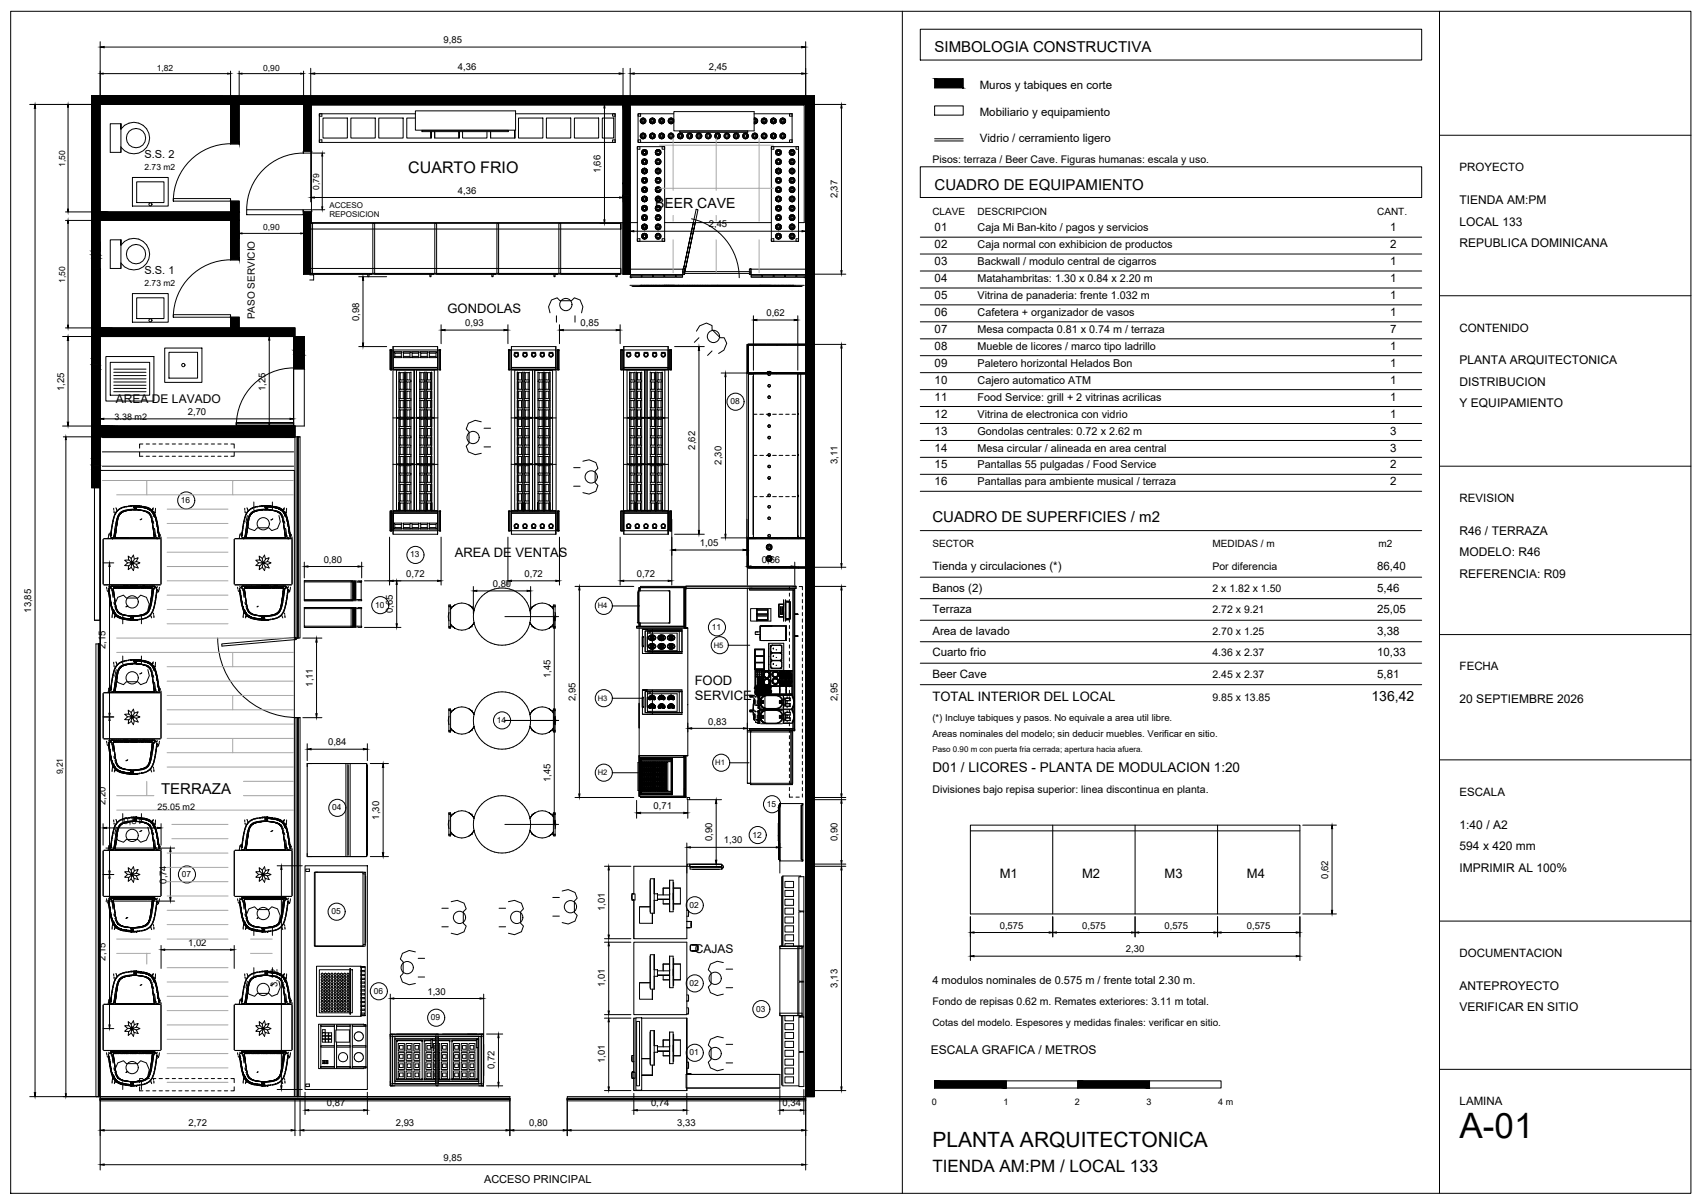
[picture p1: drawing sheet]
<svg xmlns="http://www.w3.org/2000/svg" width="594mm" height="420mm" viewBox="0 0 594 420" stroke-linecap="round" stroke-linejoin="round" font-family="sans-serif">
<defs><g id="words">
<text font-size="12.2" x="509.5" y="397.2">A-01</text>
<text font-size="7.3" x="325.5" y="400.2">PLANTA ARQUITECTONICA</text>
<text font-size="5.9" x="325.5" y="408.9">TIENDA AM:PM / LOCAL 133</text>
<text font-size="5.6" x="142.5" y="60.2">CUARTO FRIO</text>
<g font-size="5.2">
<text x="326.2" y="18.2">SIMBOLOGIA CONSTRUCTIVA</text>
<text x="326.2" y="66.2">CUADRO DE EQUIPAMIENTO</text>
<text x="325.5" y="182.2">CUADRO DE SUPERFICIES / m2</text>
<text x="56.2" y="277.2">TERRAZA</text>
</g>
<g font-size="4.9">
<text x="228.7" y="72.7">BEER CAVE</text>
<text x="478.7" y="244.7">136,42</text>
</g>
<text font-size="4.7" x="325.5" y="269.5">D01 / LICORES - PLANTA DE MODULACION 1:20</text>
<g font-size="4.5">
<text x="156.2" y="109.2">GONDOLAS</text>
<text x="158.7" y="194.4">AREA DE VENTAS</text>
<text x="242.5" y="238.9">FOOD</text>
<text x="242.5" y="244.2">SERVICE</text>
<text x="325.5" y="244.7">TOTAL INTERIOR DEL LOCAL</text>
<text x="349" y="306.5">M1</text>
<text x="377.7" y="306.5">M2</text>
<text x="406.5" y="306.5">M3</text>
<text x="435.2" y="306.5">M4</text>
</g>
<g font-size="4.2">
<text x="509.5" y="71.2">TIENDA AM:PM</text>
<text x="509.5" y="78.7">LOCAL 133</text>
<text x="509.5" y="86.2">REPUBLICA DOMINICANA</text>
<text x="509.5" y="127.2">PLANTA ARQUITECTONICA</text>
<text x="509.5" y="134.7">DISTRIBUCION</text>
<text x="40.5" y="140.7">AREA DE LAVADO</text>
<text x="509.5" y="142.2">Y EQUIPAMIENTO</text>
<text x="509.5" y="186.7">R46 / TERRAZA</text>
<text x="509.5" y="194.2">MODELO: R46</text>
<text x="509.5" y="201.7">REFERENCIA: R09</text>
<text x="509.5" y="245.4">20 SEPTIEMBRE 2026</text>
<text x="509.5" y="289.2">1:40 / A2</text>
<text x="509.5" y="296.7">594 x 420 mm</text>
<text x="509.5" y="304.2">IMPRIMIR AL 100%</text>
<text x="242.5" y="332.7">CAJAS</text>
<text x="509.5" y="345.4">ANTEPROYECTO</text>
<text x="509.5" y="352.9">VERIFICAR EN SITIO</text>
<text x="325" y="367.7">ESCALA GRAFICA / METROS</text>
</g>
<g font-size="4">
<text x="342" y="30.9">Muros y tabiques en corte</text>
<text x="342" y="40.4">Mobiliario y equipamiento</text>
<text x="342" y="49.7">Vidrio / cerramiento ligero</text>
<text x="509.5" y="59.7">PROYECTO</text>
<text x="326.2" y="80.7">01</text>
<text x="485.2" y="80.7">1</text>
<text x="326.2" y="86.6">02</text>
<text x="485.2" y="86.6">2</text>
<text x="326.2" y="92.5">03</text>
<text x="485.2" y="92.5">1</text>
<text x="326.2" y="98.4">04</text>
<text x="485.2" y="98.4">1</text>
<text x="326.2" y="104.4">05</text>
<text x="485.2" y="104.4">1</text>
<text x="326.2" y="110.2">06</text>
<text x="485.2" y="110.2">1</text>
<text x="326.2" y="116.2">07</text>
<text x="485.2" y="116.2">7</text>
<text x="509.5" y="115.7">CONTENIDO</text>
<text x="326.2" y="122.1">08</text>
<text x="485.2" y="122.1">1</text>
<text x="326.2" y="128">09</text>
<text x="485.2" y="128">1</text>
<text x="326.2" y="133.9">10</text>
<text x="485.2" y="133.9">1</text>
<text x="326.2" y="139.8">11</text>
<text x="485.2" y="139.8">1</text>
<text x="326.2" y="145.7">12</text>
<text x="485.2" y="145.7">1</text>
<text x="326.2" y="151.6">13</text>
<text x="485.2" y="151.6">3</text>
<text x="326.2" y="157.6">14</text>
<text x="485.2" y="157.6">3</text>
<text x="326.2" y="163.4">15</text>
<text x="485.2" y="163.4">2</text>
<text x="326.2" y="169.4">16</text>
<text x="485.2" y="169.4">2</text>
<text x="509.5" y="175.2">REVISION</text>
<text x="325.5" y="198.9">Tienda y circulaciones (*)</text>
<text x="480.7" y="198.9">86,40</text>
<text x="325.5" y="206.4">Banos (2)</text>
<text x="480.7" y="206.4">5,46</text>
<text x="325.5" y="214">Terraza</text>
<text x="480.7" y="214">25,05</text>
<text x="325.5" y="221.4">Area de lavado</text>
<text x="480.7" y="221.4">3,38</text>
<text x="325.5" y="228.9">Cuarto frio</text>
<text x="480.7" y="228.9">10,33</text>
<text x="509.5" y="233.9">FECHA</text>
<text x="325.5" y="236.4">Beer Cave</text>
<text x="480.7" y="236.4">5,81</text>
<text x="509.5" y="277.7">ESCALA</text>
<text x="509.5" y="333.9">DOCUMENTACION</text>
<text x="509.5" y="385.7">LAMINA</text>
</g>
<g font-size="3.8">
<text x="50.5" y="55.2">S.S. 2</text>
<text x="341.2" y="80.7">Caja Mi Ban-kito / pagos y servicios</text>
<text x="341.2" y="86.6">Caja normal con exhibicion de productos</text>
<text x="50.5" y="95.7">S.S. 1</text>
<text x="341.2" y="92.5">Backwall / modulo central de cigarros</text>
<text x="341.2" y="98.4">Matahambritas: 1.30 x 0.84 x 2.20 m</text>
<text x="341.2" y="104.4">Vitrina de panaderia: frente 1.032 m</text>
<text x="341.2" y="110.2">Cafetera + organizador de vasos</text>
<text x="341.2" y="116.2">Mesa compacta 0.81 x 0.74 m / terraza</text>
<text x="341.2" y="122.1">Mueble de licores / marco tipo ladrillo</text>
<text x="341.2" y="128">Paletero horizontal Helados Bon</text>
<text x="341.2" y="133.9">Cajero automatico ATM</text>
<text x="341.2" y="139.8">Food Service: grill + 2 vitrinas acrilicas</text>
<text x="341.2" y="145.7">Vitrina de electronica con vidrio</text>
<text x="341.2" y="151.6">Gondolas centrales: 0.72 x 2.62 m</text>
<text x="341.2" y="157.6">Mesa circular / alineada en area central</text>
<text x="341.2" y="163.4">Pantallas 55 pulgadas / Food Service</text>
<text x="341.2" y="169.4">Pantallas para ambiente musical / terraza</text>
<text x="325.5" y="343.5">4 modulos nominales de 0.575 m / frente total 2.30 m.</text>
<text x="169" y="412.9">ACCESO PRINCIPAL</text>
</g>
<g font-size="3.7">
<text x="325.5" y="56.9">Pisos: terraza / Beer Cave. Figuras humanas: escala y uso.</text>
<text x="423.2" y="198.9">Por diferencia</text>
<text x="423.2" y="206.4">2 x 1.82 x 1.50</text>
<text x="423.2" y="214">2.72 x 9.21</text>
<text x="423.2" y="221.4">2.70 x 1.25</text>
<text x="423.2" y="228.9">4.36 x 2.37</text>
<text x="423.2" y="236.4">2.45 x 2.37</text>
<text x="423.2" y="244.7">9.85 x 13.85</text>
<text x="325.5" y="276.7">Divisiones bajo repisa superior: linea discontinua en planta.</text>
<text x="325.5" y="350.7">Fondo de repisas 0.62 m. Remates exteriores: 3.11 m total.</text>
</g>
<g font-size="3.5">
<text x="325.5" y="75.2">CLAVE</text>
<text x="341.2" y="75.2">DESCRIPCION</text>
<text x="480.7" y="75.2">CANT.</text>
<text x="89" y="111.4" transform="rotate(-90 89 111.4)">PASO SERVICIO</text>
<text x="325.5" y="190.9">SECTOR</text>
<text x="423.2" y="190.9">MEDIDAS / m</text>
<text x="481.2" y="190.9">m2</text>
<text x="325.5" y="358.2">Cotas del modelo. Espesores y medidas finales: verificar en sitio.</text>
</g>
<g font-size="3.3">
<text x="154.9" y="15.1">9,85</text>
<text x="159.8" y="24.3">4,36</text>
<text x="247.4" y="24.3">2,45</text>
<text x="209.6" y="60.5" transform="rotate(-90 209.6 60.5)">1,66</text>
<text x="159.8" y="67.6">4,36</text>
<text x="292.4" y="69.3" transform="rotate(-90 292.4 69.3)">2,37</text>
<text x="247.4" y="79.3">2,45</text>
<text x="125.4" y="112" transform="rotate(-90 125.4 112)">0,98</text>
<text x="162.4" y="113.8">0,93</text>
<text x="202.6" y="113.8">0,85</text>
<text x="267.5" y="110.4">0,62</text>
<text x="22.4" y="136.4" transform="rotate(-90 22.4 136.4)">1,25</text>
<text x="92.6" y="136.4" transform="rotate(-90 92.6 136.4)">1,25</text>
<text x="65.5" y="144.8">2,70</text>
<text x="242.6" y="156.9" transform="rotate(-90 242.6 156.9)">2,62</text>
<text x="251.9" y="162.1" transform="rotate(-90 251.9 162.1)">2,30</text>
<text x="292.4" y="162.1" transform="rotate(-90 292.4 162.1)">3,11</text>
<text x="244.3" y="190.6">1,05</text>
<text x="113" y="196.3">0,80</text>
<text x="265.9" y="196.3">0,66</text>
<text x="141.8" y="201.3">0,72</text>
<text x="183" y="201.3">0,72</text>
<text x="222.2" y="201.3">0,72</text>
<text x="172" y="204.9">0,80</text>
<text x="10.9" y="213.8" transform="rotate(-90 10.9 213.8)">13,85</text>
<text x="137.1" y="214" transform="rotate(-90 137.1 214)">0,65</text>
<text x="36.9" y="226.5" transform="rotate(-90 36.9 226.5)">2,15</text>
<text x="109.1" y="239.6" transform="rotate(-90 109.1 239.6)">1,11</text>
<text x="192.1" y="236.6" transform="rotate(-90 192.1 236.6)">1,45</text>
<text x="200.9" y="244.7" transform="rotate(-90 200.9 244.7)">2,95</text>
<text x="292.4" y="244.7" transform="rotate(-90 292.4 244.7)">2,95</text>
<text x="325.5" y="251.7">(*) Incluye tabiques y pasos. No equivale a area util libre.</text>
<text x="247.2" y="252.9">0,83</text>
<text x="325.5" y="257.2">Areas nominales del modelo; sin deducir muebles. Verificar en sitio.</text>
<text x="114.5" y="260.1">0,84</text>
<text x="192.1" y="272.9" transform="rotate(-90 192.1 272.9)">1,45</text>
<text x="36.9" y="280.9" transform="rotate(-90 36.9 280.9)">2,20</text>
<text x="43.1" y="287.6">0,81</text>
<text x="132.4" y="286" transform="rotate(-90 132.4 286)">1,30</text>
<text x="228.1" y="282.3">0,71</text>
<text x="248.6" y="293.5" transform="rotate(-90 248.6 293.5)">0,90</text>
<text x="292.4" y="293.5" transform="rotate(-90 292.4 293.5)">0,90</text>
<text x="252.6" y="294.3">1,30</text>
<text x="58.1" y="308.4" transform="rotate(-90 58.1 308.4)">0,74</text>
<text x="463.6" y="306.7" transform="rotate(-90 463.6 306.7)">0,62</text>
<text x="211.1" y="318.1" transform="rotate(-90 211.1 318.1)">1,01</text>
<text x="349" y="324.1">0,575</text>
<text x="377.7" y="324.1">0,575</text>
<text x="406.4" y="324.1">0,575</text>
<text x="435.2" y="324.1">0,575</text>
<text x="36.9" y="335.3" transform="rotate(-90 36.9 335.3)">2,15</text>
<text x="65.7" y="330.1">1,02</text>
<text x="393" y="332.3">2,30</text>
<text x="96.9" y="344.4" transform="rotate(-90 96.9 344.4)">3,12</text>
<text x="149.2" y="347.1">1,30</text>
<text x="211.1" y="344.6" transform="rotate(-90 211.1 344.6)">1,01</text>
<text x="292.4" y="344.6" transform="rotate(-90 292.4 344.6)">3,13</text>
<text x="211.1" y="371.1" transform="rotate(-90 211.1 371.1)">1,01</text>
<text x="172.6" y="373.1" transform="rotate(-90 172.6 373.1)">0,72</text>
<text x="114.1" y="386.1">0,87</text>
<text x="227.2" y="386.1">0,74</text>
<text x="273.2" y="386.1">0,34</text>
<text x="65.8" y="393.1">2,72</text>
<text x="138.1" y="393.1">2,93</text>
<text x="184.7" y="393.1">0,80</text>
<text x="236.4" y="393.1">3,33</text>
<text x="154.9" y="405.1">9,85</text>
</g>
<g font-size="3.1">
<text x="40" y="146.7">3.38 m2</text>
<text x="55" y="282.7">25.05 m2</text>
<text x="325.2" y="385.7">0</text>
<text x="350.2" y="385.7">1</text>
<text x="375.2" y="385.7">2</text>
<text x="400.2" y="385.7">3</text>
<text x="425.2" y="385.7">4 m</text>
</g>
<g font-size="3">
<text x="54.7" y="24.6">1,82</text>
<text x="91.9" y="24.6">0,90</text>
<text x="22.7" y="58.2" transform="rotate(-90 22.7 58.2)">1,50</text>
<text x="50.5" y="59.2">2.73 m2</text>
<text x="111.4" y="66.2" transform="rotate(-90 111.4 66.2)">0,79</text>
<text x="91.9" y="80.4">0,90</text>
<text x="22.7" y="98.7" transform="rotate(-90 22.7 98.7)">1,50</text>
<text x="50.5" y="99.7">2.73 m2</text>
<text x="21.9" y="270.3" transform="rotate(-90 21.9 270.3)">9,21</text>
</g>
<g font-size="2.9">
<text x="254.9" y="141">08</text>
<text x="63.2" y="175.5">16</text>
<text x="143.2" y="194.5">13</text>
<text x="130.9" y="212">10</text>
<text x="248.4" y="219.8">11</text>
<text x="173.4" y="252.3">14</text>
<text x="267.7" y="281.5">15</text>
<text x="115.9" y="282.7">04</text>
<text x="262.7" y="292.3">12</text>
<text x="63.4" y="306">07</text>
<text x="240.7" y="316.7">02</text>
<text x="115.7" y="319">05</text>
<text x="130.4" y="346.8">06</text>
<text x="240.7" y="344">02</text>
<text x="263.9" y="353">03</text>
<text x="150.4" y="356">09</text>
<text x="240.7" y="368.3">01</text>
</g>
<g font-size="2.8">
<text x="115" y="72.7">ACCESO</text>
<text x="115" y="75.7">REPOSICION</text>
<text x="325.5" y="262.4">Paso 0.90 m con puerta fria cerrada; apertura hacia afuera.</text>
</g>
<g font-size="2.7">
<text x="208.7" y="212.2">H4</text>
<text x="249.1" y="226">H5</text>
<text x="208.7" y="244.5">H3</text>
<text x="249.6" y="267">H1</text>
<text x="208.7" y="270.5">H2</text>
</g>
</g></defs>
<!-- layer: A-01-MUROS -->
<g fill="none" stroke="#000" stroke-width=".35">
<path d="M32 33.4h252.2v3h-252.2zM32 36.4h3v133.8h-3zM32 36.4v133.8h3v-76.4M32 36.4h3M217.5 36.4h2.5M217.5 36.4v59.3M217.5 36.4v.3M220 36.4v59.3h-2.5M220 36.4v.3M281.2 36.4h3v346.3h-3zM284.2 33.4v3h-252.2M284.2 33.4h-252.2v3"/>
<path d="M217.5 77.7v18M220 77.7v18h-2.5M106.2 117.4v31.3h-3.7v-20M106.2 117.4h-3.7v11.3h3.7M106.2 117.4v11.3h-3.7M106.2 117.4h-3.7v11.3M35 148.7h68v3.7h-68zM82.5 147.6v.8h19.8M82.5 147.6h20M82.5 147.6v.8M102.3 147.6h-19.8h20M102.5 147.6v.8h-20"/>
</g>
<!-- layer: A-15-DETALLES -->
<g fill="none" stroke="#000" stroke-width=".35">
<path d="M111.5 39.7h.9v.9h-.9zM145 38.7h35v6.7h-35zM145 39.7h-33.5v10h103.2M180 39.7h34.7v10M213.8 39.7h.9v.9h-.9zM222.7 39.7h.9v.9h-.9zM235.1 39.7h-12.4v10h53.8M235.2 38.9h28v6.8h-28zM263.2 39.7h13.3M276.5 39.7h-.9v.9h.9M276.5 39.7v10M111.5 48.8h.9v.9h-.9z"/>
<path d="M112.7 41.2h8.5v7h-8.5zM122.5 41.2h8.5v7h-8.5zM132.2 41.2h8.5v7h-8.5zM144.9 41.2h-2.9v7h8.5M147.2 45.5h30.3v.4h-30.3zM150.5 45.9v2.3v-2.1M151.7 46.1v2.1h8.5M151.7 45.9v2.3M160.2 45.9v2.3v-2.1M161.5 45.9v2.3h8.5v-2.3M171.2 46.1v2.1h8.5M171.2 45.9v2.3"/>
<path d="M179.7 45.5v2.7v-2.6M181 41.2h8.5v7h-8.5zM190.7 41.2h8.5v7h-8.5zM200.5 41.2h8.5v7h-8.5zM210.2 41.2h4v7h-4zM213.8 48.8h.9v.9h-.9zM222.5 51.2h.9v.9h-.9zM222.7 48.8h.9v.9h-.9zM223.6 46.9a1.02 1.02 0 0 0 .9 1.6M223.6 42.7l.9 .5M223.6 46.9v1l.4 .4-.2-.2M223.8 46.7l.2-.1-.4 .3"/>
<path d="M224 48.3l.5 .1M224.1 59.2v1M224.1 52.7v1l.4 .4M224.1 59.2a1.02 1.02 0 0 1 1.5-.3 1.02 1.02 0 0 1 0 1.6 1.02 1.02 0 0 1-1.5-.3M224.1 47.2v.5M224.1 47.2a.46 .46 0 0 1 .7-.1 .46 .46 0 0 1 0 .7 .46 .46 0 0 1-.7-.1M224.1 55.9v1M224.1 56.9a1.03 1.03 0 0 0 1.7 0M224.1 47.2v.4M224.1 42v.3M224.1 56.9l.4 .4-.2-.2M224.3 55.8l.2-.2-.4 .3"/>
<path d="M224.3 41.8h.3M224.3 42.5h.3M224.5 41.1a1.04 1.04 0 0 0-.9 1.6M224.5 41.2a1 1 0 0 0-.9 1.5M224.5 41.2a1 1 0 0 1 .8 1.5M224.5 52.3l-.4 .4M224.5 54.1h1M224.5 46.4l-.9 .5M224.5 55.5l-.4 .4M224.5 55.6l.5-.2 .8 .5M224.5 46.4l.8 .5M224.5 46.4l-.5 .2"/>
<path d="M224.6 56.2v.5l.4 .2 .3-.2v-.5M224.6 56.2l.4-.2 .3 .2M224.6 53v.3M224.6 59.6v.2M224.6 56.2v.4M224.8 42v.3M224.8 53.6h.3M224.8 52.8h.3M224.8 59.3h.3M225 52.2l-.9 .5M225 52.2l.8 .5M225 52.2l.5 .1"/>
<path d="M225 55.5l.5 .1M225.2 46.7l-.2-.1 .3 .3M225.3 56.2v.4M225.3 53v.3M225.3 46.9a1.02 1.02 0 0 1-.8 1.6M225.3 41.7v1M225.3 59.6v.2M225.3 46.9v1l-.3 .4 .2-.2M225.3 42.7l-.8 .5M225.6 55.8l-.1-.2 .3 .3M225.8 52.7v1l-.3 .4M225.8 55.9v1"/>
<path d="M225.8 56.9l-.3 .4 .1-.2M226.9 41.7v1M227 42.9l-.1-.2 .8 .5M227.2 46.6a1.03 1.03 0 0 0 0 1.7M227.2 41.3a1.03 1.03 0 0 0 0 1.8M227.2 46.6a1.04 1.04 0 0 0 0 1.7M227.2 41.3l-.3 .4 .1-.2M227.2 46.6l.5-.2 .9 .5M227.2 41.3h1M227.5 42.5h.4M227.5 41.8h.4M228 41.8a.46 .46 0 0 0-.7 .4 .46 .46 0 0 0 .7 .4"/>
<path d="M228 41.8l.2 .4-.2 .4M228.2 41.3l.4 .4v1M228.2 41.3l.4 .4-.2-.2M228.4 42.9l.2-.2-.9 .5M228.6 46.9v1.1M228.6 46.9a1.03 1.03 0 0 1-.2 1.3 1.03 1.03 0 0 1-1.2 .1M228.6 41.7v1M228.6 42.7l-.9 .5M228.9 52.7a1.04 1.04 0 0 0 .8 1.5M228.9 52.7v1M228.9 55.9v1M228.9 56.9l.8 .5"/>
<path d="M228.9 55.9a1 1 0 0 1 1.7 0M228.9 55.9a1.04 1.04 0 0 1 1.7 0M229 53.9l-.1-.2 .8 .5M229.5 59.3l-.2 .4 .2 .4M229.5 52.8l-.2 .4 .2 .4M229.5 59.3h.5M229.5 53.6h.5M229.5 52.8h.5M229.5 53.6h.4M229.5 52.8h.4M229.5 59.4h.4M229.7 58.7a1.02 1.02 0 0 0-1 1 1.02 1.02 0 0 0 1 1"/>
<path d="M229.7 58.7a1.02 1.02 0 0 1 1.1 1 1.02 1.02 0 0 1-1.1 1M229.7 52.2l-.8 .5 .1-.2M229.7 52.2l.9 .5-.2-.2M229.7 58.7l-.8 .5 .1-.2M229.7 58.7l.9 .5-.2-.2M229.7 52.2l-.8 .5M229.7 52.2l.9 .5M230 59.3l.2 .4-.2 .4M230 52.8l.2 .4-.2 .4M230.1 46.9a1.02 1.02 0 0 0 .9 1.6 1.02 1.02 0 0 0 .9-1.6M230.1 46.9a1.03 1.03 0 0 1 1.8 0M230.1 42.7l.4 .4"/>
<path d="M230.1 46.9l-.1 .6 .5 .8-.2-.2M230.1 42.7a.93 .93 0 0 0 .9 .5 .93 .93 0 0 0 .8-.5M230.3 46.7l.2-.1-.4 .3M230.4 53.9l.2-.2-.9 .5M230.5 41.3l-.5 .9 .1 .5M230.5 41.3l-.4 .4v1M230.5 41.3h1M230.6 52.7a1.04 1.04 0 0 1-.9 1.5M230.6 47.2v.5M230.6 52.7v1M230.6 42v.3M230.6 55.9v1"/>
<path d="M230.6 56.9l-.9 .5M230.6 47.2l.4-.2 .4 .2M230.6 47.7l.4 .2 .4-.2M230.6 47.2v.4M230.8 41.8h.3M230.8 42.5h.3M231.3 47.2v.4M231.4 47.2v.5M231.4 42v.3M231.5 41.3l.5 .9-.2 .5M231.5 41.3l.4 .4v1M231.6 46.7l-.1-.1 .3 .3"/>
<path d="M231.8 46.9l.2 .6-.5 .8 .1-.2M231.9 42.7l-.4 .4M232 51.2h-.9v.9h.9M232 51.2h-9.5v33h9.5M232 51.2v33M233.3 46.9v1.1M233.3 46.9a1.01 1.01 0 0 0 .2 1.3 1.01 1.01 0 0 0 1.2 .1M233.3 41.7v1M233.3 46.9a.99 .99 0 0 1 .9-.5 .99 .99 0 0 1 .9 .5M233.3 42.7l.4 .4M233.6 42.9l-.3-.2a.96 .96 0 0 0 .9 .5 .96 .96 0 0 0 .9-.5l-.2 .2M233.7 41.3l-.4 .4v1"/>
<path d="M233.7 41.3l-.4 .4 .3-.2M233.7 41.3h1M234 42.5h.4M234 41.8h.4M234.7 41.3l.4 .4-.2-.2M234.7 41.3l.4 .4M235.1 46.9l.1 .6-.5 .8M235.1 46.9v1.1l-.4 .3M235.1 41.8v.7M235.1 42.7l-.4 .4M235.2 42.5v.1M235.2 41.8l-.1-.1 .1 .3"/>
<path d="M236.8 46.7l.2-.1a1 1 0 0 0 0 1.7l-.2-.2M237 48.3h1M237 46.6h1M237.1 47.2v.4M237.2 45.7h23.8v.5h-23.8zM237.8 47.2v.4M238.2 46.7l-.2-.1a1 1 0 0 1 0 1.7l.2-.2M243.3 46.7l.2-.1a1 1 0 0 0 0 1.7l-.2-.2M243.5 46.6h1M243.5 48.3h1M243.6 47.2v.4M244.3 47.2v.4"/>
<path d="M244.6 46.7l-.1-.1a1 1 0 0 1 0 1.7l.1-.2M249.8 46.7l.2-.1a1 1 0 0 0 0 1.7l-.2-.2M250 48.3h1M250 46.6h1M250.1 47.2v.4M250.8 47.2v.4M251.2 46.7l-.2-.1a1 1 0 0 1 0 1.7l.2-.2M256.3 46.7l.2-.1a1.04 1.04 0 0 0 0 1.7l-.2-.2M256.5 48.3h1M256.5 46.6h1M256.6 47.2v.4M257.3 47.2v.4"/>
<path d="M257.6 46.7l-.1-.1a1 1 0 0 1 0 1.7l.1-.2M262.8 46.7l.2-.1a1 1 0 0 0 0 1.7l-.2-.2M263 48.3l.5 .1M263.1 47.2v.4M263.2 42.5h.4M263.2 42.9h.2M263.2 41.5h.2M263.4 43.1v.1M263.4 41.2h.1M263.5 41.7l.4 .5-.4 .4M263.5 46.4a1.04 1.04 0 0 0-1.1 1 1.04 1.04 0 0 0 1.1 1.1M263.5 46.4a1.04 1.04 0 0 1 1 1 1.04 1.04 0 0 1-1 1.1"/>
<path d="M263.5 41.4a.74 .74 0 0 1 .7 .8 .74 .74 0 0 1-.7 .7M263.5 41.1l.5 .2M263.5 46.4l-.5 .2M263.6 41.8l-.4 .1M263.8 47.2v.4M263.8 42v.3M264 41.3a1.02 1.02 0 0 1 .5 1.2 1.02 1.02 0 0 1-1 .7 1.04 1.04 0 0 0 .9-.7 1.04 1.04 0 0 0-.4-1.2zM264.2 46.7l-.2-.1a1.04 1.04 0 0 1 0 1.7l.2-.2M265.9 46.9v1M265.9 41.7v1M266 42.9l-.1-.2 .8 .5M266.2 41.3a1.02 1.02 0 0 0-.5 1.2 1.02 1.02 0 0 0 1 .7"/>
<path d="M266.2 41.3l-.3 .4 .1-.2M266.5 41.8l-.2 .4 .2 .4M266.5 42.6h.5M266.5 41.8h.5M266.5 42.5h.4M266.5 41.8h.4M266.7 46.4a1.04 1.04 0 0 0-1 1 1.04 1.04 0 0 0 1 1.1M266.7 41.1a1.04 1.04 0 0 1 .9 1.6M266.7 41.2l.9 .5-.2-.2M266.7 41.1l-.5 .2M266.7 46.4l.9 .5M267 41.8l.2 .4-.2 .4"/>
<path d="M267.4 42.9l.2-.2-.9 .5M267.6 46.9a1.02 1.02 0 0 1-.9 1.6M267.6 46.9a1 1 0 0 1-.9 1.5M267.6 41.7v1M267.6 42.7l-.9 .5M269.2 51.2h.9v.9h-.9zM269.3 46.7l.2-.1a1.04 1.04 0 0 0 0 1.7l-.2-.2M269.5 41.3a1.04 1.04 0 0 0-.5 1.2 1.04 1.04 0 0 0 1 .7M269.5 41.3a1.03 1.03 0 0 0 0 1.8M269.5 41.3h1M269.6 47.2v.4M269.6 42v.3"/>
<path d="M269.8 42.5h.3M269.8 41.8h.3M270.3 42v.3M270.5 41.3l.3 .4v1M270.5 43.1l-.5 .1M270.6 46.7l-.1-.1 .3 .3M270.8 52.7l-.1 .5 .5 .9M270.8 52.7v1M270.8 46.9v1l-.3 .4 .1-.2M270.8 55.9a1.02 1.02 0 0 0 .9 1.5M270.8 55.9a1.03 1.03 0 0 1 1.8 0M270.8 42.7l-.8 .5"/>
<path d="M270.8 55.9a1.04 1.04 0 0 1 1.8 0M271 53.9l-.2-.2 .4 .4M271.2 58.8a1.03 1.03 0 0 0 0 1.8M271.2 58.8l-.4 .4 .2-.2M271.2 54.1l.5 .1M271.5 53.6h.4M271.5 52.8h.4M271.5 59.4h.4M271.7 52.2l-.9 .5 .2-.2M271.7 52.2l.9 .5-.2-.2M271.7 58.7l.9 .5-.2-.2M271.7 52.2l-.9 .5"/>
<path d="M271.7 58.7l-.5 .1M271.7 58.7l.9 .5M271.7 52.2l.9 .5M271.9 59.3a.45 .45 0 0 0-.6 .4 .45 .45 0 0 0 .6 .4M271.9 52.8a.46 .46 0 0 0-.6 .4 .46 .46 0 0 0 .6 .4M271.9 59.3l.3 .4-.3 .4M271.9 52.8l.3 .4-.3 .4M272.2 57.3l-.5 .1M272.3 46.9v1.1l.4 .3M272.3 46.9a.99 .99 0 0 1 .9-.5 .99 .99 0 0 1 .9 .5M272.3 42.7l.4 .4M272.4 46.9l-.2 .6 .5 .8"/>
<path d="M272.4 41.7v1M272.4 53.9l.2-.2-.9 .5M272.5 42.9l-.1-.2 .8 .5M272.6 52.7v1M272.6 59.2v1M272.6 55.9v1M272.6 52.7a1.04 1.04 0 0 1-.9 1.5M272.6 56.9l-.9 .5M272.7 41.3l-.4 .4v1M272.7 41.3l-.3 .4 .1-.2M272.7 41.3h1M273.2 41.8h.2"/>
<path d="M273.4 41.8h-.4l-.2 .4 .2 .4h.4M273.4 41.8l.3 .4-.3 .4M273.4 42.5l-.2 .1M273.7 41.3l.4 .4v1M273.7 41.3l.4 .4-.2-.2M273.7 48.3h-1M273.9 42.9l.2-.2-.9 .5M274.1 46.9l.1 .6-.5 .8M274.1 41.7v1M274.1 46.9v1.1l-.4 .3M274.1 42.7l-.9 .5M275.6 52.7v1l.4 .4"/>
<path d="M275.6 55.9v1M275.6 56.9l.4 .4-.2-.2M275.8 55.8l.2-.2-.4 .3M276 54.1h1M276.1 53v.3M276.1 59.6v.2M276.1 56.2v.4M276.4 52.8h.2M276.4 53.6h.2M276.4 59.3h.2M276.5 48.8h-.9v.9h.9M276.5 52.2a1.04 1.04 0 0 1 .9 .7 1.04 1.04 0 0 1-.4 1.2"/>
<path d="M276.5 52.2l-.9 .5M276.5 55.5l-.5 .1M276.8 53v.3M276.8 59.6v.2M276.8 56.2v.4M277 52.3a1.03 1.03 0 0 1 0 1.8M277 55.5a1.02 1.02 0 0 1 .2 1.7 1.02 1.02 0 0 1-1.6-.3M277 55.6l-.5-.2-.9 .5M277.2 55.8l-.2-.2a1.04 1.04 0 0 1 0 1.7l.2-.2M277.3 59.2l.2 .5-.5 .8M278.7 51.2h-.9v.9h.9M278.7 51.2h-9.5v33h9.5"/>
<path d="M278.7 51.2v33M222.5 77.7h-113.8v-41h172v41h-2M224.1 72.2v1M224.1 72.2a1.02 1.02 0 0 1 1.5-.3 1.02 1.02 0 0 1 0 1.6 1.02 1.02 0 0 1-1.5-.3M224.1 75.4v1.1M224.1 68.9v1M224.1 62.4v1.1M224.1 63.5l.9 .5M224.1 75.4a1.03 1.03 0 0 1 1.7 0M224.1 62.4a1.03 1.03 0 0 1 1.7 0M224.1 76.5l.4 .3M224.1 69.9a1.03 1.03 0 0 0 1.7 0"/>
<path d="M224.1 76.5l.4 .3-.2-.2M224.1 63.5l.4 .3-.2-.2M224.1 69.9l.4 .4-.2-.2M224.3 75.3l.2-.2-.4 .3M224.3 62.3l.2-.2-.4 .3M224.3 68.7l.2-.1-.4 .3M224.5 78.3a1.03 1.03 0 0 0 0 1.8M224.5 65.3a1 1 0 0 0 0 1.8M224.5 78.3a1.04 1.04 0 0 0-.5 1.2 1.04 1.04 0 0 0 1 .7M224.5 65.3a1.04 1.04 0 0 0 0 1.8M224.5 78.3h1M224.5 67.1h1"/>
<path d="M224.5 65.3h1M224.5 76.8h1M224.5 63.8l.5 .1M224.6 75.7v.5M224.6 75.7a.45 .45 0 0 1 .7-.1 .45 .45 0 0 1 0 .7 .45 .45 0 0 1-.7-.1M224.6 79v.3M224.6 66v.3M224.6 62.7v.4M224.6 72.6v.2M224.6 69.3v.3M224.8 79.5h.3M224.8 78.8h.3"/>
<path d="M224.8 66.5h.3M224.8 65.8h.3M224.8 73.1h.2M224.8 72.3h.3M224.8 60.1h.3M225 68.4l-.9 .5M225 68.4l.5 .2M225 68.5l-.5 .1M225.3 62.7v.4M225.3 69.3v.3M225.3 79v.3M225.3 66v.3"/>
<path d="M225.3 72.6v.2M225.5 78.3l.3 .4v1M225.5 65.3a1 1 0 0 1 0 1.8M225.5 78.3a1.02 1.02 0 0 1 .4 1.2 1.02 1.02 0 0 1-.9 .7M225.5 63.8l-.5 .1M225.5 68.5l.3 .4M225.6 75.3l-.1-.2 .3 .3M225.6 62.3l-.1-.2 .3 .3M225.6 68.7l-.1-.1 .3 .3M225.8 76.5l-.3 .3 .1-.2M225.8 63.5l-.3 .3 .1-.2M225.8 75.4v1.1"/>
<path d="M225.8 62.4v1.1M225.8 68.9v1M225.8 69.9l-.3 .4 .1-.2M225.8 63.5l-.8 .5M225.8 76.5l-.3 .3M228.9 78.7v1M228.9 65.7v1M228.9 75.4v1.1M228.9 62.4v1.1M228.9 68.9v1M228.9 76.5a1.04 1.04 0 0 0 1.7 0M228.9 63.5l.8 .4"/>
<path d="M228.9 76.5a1 1 0 0 0 1.7 0M228.9 69.9l.8 .5M228.9 63.5l.8 .5M229 79.9l-.1-.2 .8 .5M229 66.9l-.1-.2 .8 .5M229 73.4l-.1-.2 .8 .5M229 60.4l-.1-.2 .8 .5M229.5 78.8l-.2 .4 .2 .4M229.5 72.3a.45 .45 0 0 0-.2 .6 .45 .45 0 0 0 .6 .2 .45 .45 0 0 0 .2-.6l-.1-.2M229.5 65.8l-.2 .4 .2 .4M229.5 79.6h.5M229.5 78.8h.5"/>
<path d="M229.5 72.3h.5M229.5 66.6h.5M229.5 65.8h.5M229.5 60.1h.5M229.5 60h.4M229.5 79.5h.4M229.5 78.8h.4M229.5 66.5h.4M229.5 65.8h.4M229.5 72.3h.4M229.7 78.1a1.04 1.04 0 0 0-1 1.1 1.04 1.04 0 0 0 1 1M229.7 71.7a1.02 1.02 0 0 0-1 1 1.02 1.02 0 0 0 1 1"/>
<path d="M229.7 65.2a1.04 1.04 0 0 0-1 1 1.04 1.04 0 0 0 1 1M229.7 78.1a1.04 1.04 0 0 1 1.1 1.1 1.04 1.04 0 0 1-1.1 1M229.7 71.7a1.02 1.02 0 0 1 1.1 1 1.02 1.02 0 0 1-1.1 1M229.7 65.2a1.04 1.04 0 0 1 1.1 1 1.04 1.04 0 0 1-1.1 1M229.7 78.2l-.8 .5 .1-.2M229.7 65.2l-.8 .5 .1-.2M229.7 78.2l.9 .5-.2-.2M229.7 65.2l.9 .5-.2-.2M229.7 71.7l-.8 .5 .1-.2M229.7 71.7l.9 .5-.2-.2M229.7 74.9l.9 .5M229.7 74.9l-.8 .5"/>
<path d="M229.7 61.9l-.8 .5M229.7 61.9l.9 .5M229.7 68.4l-.8 .5M229.7 68.4l.9 .5M229.7 68.5l-.8 .4M229.7 68.5l.9 .4M230 78.8l.2 .4-.2 .4M230 65.8l.2 .4-.2 .4M230.4 79.9l.2-.2-.9 .5M230.4 66.9l.2-.2-.9 .5M230.4 73.4l.2-.2-.9 .5M230.4 60.4l.2-.2-.9 .5"/>
<path d="M230.6 78.7v1M230.6 65.7v1M230.6 75.4v1.1M230.6 62.4v1.1M230.6 68.9v1M230.6 69.9l-.9 .5M230.6 63.5l-.9 .4M230.6 63.5l-.9 .5M231.9 77.7h37.3M242 77.6l-3.4 16.2 4.4-20.8 .6 .2-4.6 22 3.7-17.6M270.8 78.7v1M270.8 65.7v1"/>
<path d="M270.8 68.9a1.02 1.02 0 0 0 .9 1.5M270.8 76.5a1.04 1.04 0 0 0 1.8 0M270.8 63.5l.9 .4M270.8 76.5a1.03 1.03 0 0 0 1.8 0M270.8 63.5l.9 .5M271 79.9l-.2-.2 .9 .5M271 66.9l-.2-.2 .4 .4M271 73.4l-.2-.2 .4 .3M271 60.4l-.2-.2 .4 .3M271.2 78.3a1.02 1.02 0 0 0-.5 1.2 1.02 1.02 0 0 0 1 .7M271.2 71.8a1.03 1.03 0 0 0 0 1.8M271.2 65.3a1 1 0 0 0 0 1.8"/>
<path d="M271.2 73.6l.5 .1M271.2 67.1l.5 .1M271.2 60.6l.5 .1M271.2 78.3l-.4 .4 .2-.2M271.2 65.3l-.4 .4 .2-.2M271.2 71.8l-.4 .4 .2-.2M271.5 72.3h.4M271.5 78.8h.4M271.5 79.5h.4M271.5 66.5h.4M271.5 65.8h.4M271.5 73l.2 .1"/>
<path d="M271.5 60h.4M271.7 78.1a1.04 1.04 0 0 1 1.1 1.1 1.04 1.04 0 0 1-1.1 1M271.7 65.2a1.04 1.04 0 0 1 1.1 1 1.04 1.04 0 0 1-1.1 1M271.7 78.2l.9 .5-.2-.2M271.7 65.2l.9 .5-.2-.2M271.7 74.9a1.02 1.02 0 0 0-.9 1.6M271.7 61.9a1.02 1.02 0 0 0-.9 1.6M271.7 71.7l.9 .5-.2-.2M271.7 78.1l-.5 .2M271.7 71.7l-.5 .1M271.7 65.2l-.5 .1M271.7 71.7l.9 .5"/>
<path d="M271.7 68.5l-.9 .4M271.7 74.9l.9 .5M271.7 61.9l.9 .5M271.7 68.4l-.9 .5M271.7 74.9l.5 .2M271.7 68.4l.9 .5M271.7 61.9l.5 .2M271.7 68.5l.9 .4M271.9 78.8a.46 .46 0 0 0-.6 .4 .46 .46 0 0 0 .6 .4M271.9 72.3l-.6 .2v.4l.4 .3M271.9 65.8a.46 .46 0 0 0-.6 .4 .46 .46 0 0 0 .6 .4M271.9 78.8l.3 .4-.3 .4"/>
<path d="M271.9 72.3l.2 .6-.4 .3M271.9 65.8l.3 .4-.3 .4M272.2 70.3l-.5 .1M272.4 79.9l.2-.2-.9 .5M272.4 66.9l.2-.2-.9 .5M272.4 73.4l.2-.2-.9 .5M272.4 60.4l.2-.2-.9 .5M272.6 78.7v1M272.6 65.7v1M272.6 75.4v1.1M272.6 62.4v1.1M272.6 72.2v1"/>
<path d="M272.6 68.9v1M272.6 63.5l-.9 .4M272.6 73.2l-.9 .5M272.6 60.2l-.9 .5M272.6 63.5l-.9 .5M272.6 69.9l-.9 .5M275.6 75.4v1.1M275.6 62.4v1.1M275.6 76.5l.4 .3-.2-.2M275.6 63.5l.4 .3-.2-.2M275.6 68.9v1M275.6 75.4a1.01 1.01 0 0 1 1.4-.4 1.01 1.01 0 0 1 .4 1.4 1.01 1.01 0 0 1-1.4 .4"/>
<path d="M275.6 62.4a1.02 1.02 0 0 1 1.6-.2 1.02 1.02 0 0 1-.2 1.6M275.6 69.9l.4 .4-.2-.2M275.6 76.5l.4 .3M275.6 63.5l.9 .5M275.8 75.3l.2-.2-.4 .3M275.8 62.3l.2-.2-.4 .3M275.8 68.7l.2-.1-.4 .3M276 78.3a1.02 1.02 0 0 0-.5 1.2 1.02 1.02 0 0 0 1 .7M276 65.3a1 1 0 0 0 0 1.8M276 78.3a1 1 0 0 0-.5 1.1 1 1 0 0 0 1 .8M276 78.3h1M276 67.1h1"/>
<path d="M276 65.3h1M276 63.8l.5 .1M276 68.5l-.4 .4M276.1 79v.3M276.1 66v.3M276.1 72.6v.2M276.1 75.7v.5M276.1 62.7v.4M276.1 69.3v.3M276.4 79.5h.2M276.4 78.8h.2M276.4 66.5h.2"/>
<path d="M276.4 65.8h.2M276.4 72.3h.2M276.4 60.1h.2M276.5 68.4a1.02 1.02 0 0 1 .9 1.5 1.02 1.02 0 0 1-1.8 0M276.5 68.4l-.5 .2M276.5 68.5l.5 .1M276.6 73.1h-.1M276.8 79v.3M276.8 66v.3M276.8 75.7v.5M276.8 62.7v.4M276.8 72.6v.2"/>
<path d="M276.8 69.3v.3M277 78.3a1.03 1.03 0 0 1 0 1.8M277 65.3a1 1 0 0 1 0 1.8M277 78.3a1.04 1.04 0 0 1 .4 1.2 1.04 1.04 0 0 1-.9 .7M277 65.3a1.04 1.04 0 0 1 0 1.8M277 71.8l.5 .9-.2 .5M277 76.8l-.5 .1M277 63.8l-.5 .2M277.2 75.3l-.2-.2a1.04 1.04 0 0 1 0 1.7l.2-.2M277.2 62.3l-.2-.2a1.04 1.04 0 0 1 0 1.7l.2-.2M277.2 68.7l-.2-.1a1.04 1.04 0 0 1 0 1.7l.2-.2M108.1 95.9h1.4v1.8h-1.4"/>
<path d="M108.5 93.7h108.2v2h-108.2M220 93.9h18.4v2h-18.4zM220.1 95.9h7.7v.8h-7.7zM220.1 95.9h3.8v.8h-3.8M220.1 96.4l-.1 .5h.5v-.3M222.5 83.3h.9v.9h-.9zM224 95.9h7.8v.8h-7.8zM224.1 81.9v1M224.1 82.9l.4 .4M224.1 82v.9M224.1 82.9l.4 .4-.2-.2M224.3 81.7l.2-.1-.4 .4"/>
<path d="M224.5 81.5l-.4 .4M224.5 83.3h1M224.6 82.7a.45 .45 0 0 1 .4-.7 .45 .45 0 0 1 .3 .7M224.6 82.7l.4 .2 .3-.2M224.6 82.3v.3M225 81.4l-.5 .2M225 81.4l.8 .5M225 81.4l.5 .2M225.3 82.3v.3M225.5 80.1l-.5 .1M225.6 81.7l-.1-.1 .3 .4M225.8 81.9v1"/>
<path d="M225.8 82.9l-.3 .4 .1-.2M225.8 82.9l-.3 .4M228 95.9h7.8v.8h-7.8zM228.9 81.9v1M228.9 82.9a1 1 0 0 0 1.7 0M228.9 82.9l.8 .6 .9-.6M229.7 81.4l-.8 .5M229.7 81.4l.9 .5M229.7 81.4l-.8 .6M229.7 81.4l.9 .6M230.6 81.9v1M232 83.3h-.9v.9h.9"/>
<path d="M236 95.9h2.3v.8h-2.3zM238.3 95.9h-6.3v.8h6.3M238.4 93.8h.5v2h-.5zM238.4 94.8v.6M238.5 94.5v.6M238.9 95.4h22.6M238.9 94.8h22.6M261.6 93.8h.5v2h-.5zM262.1 93.9h19.1v2h-19.1zM262.1 94.8v.6M262.2 95.9h7.7v.8h-7.7zM262.2 95.9h3.7v.8h-3.7"/>
<path d="M266.1 95.9h7.8v.8h-7.8zM269.2 83.3h.9v.9h-.9zM270.1 95.9h7.8v.8h-7.8zM270.8 81.9l-.1 .5 .5 .9M271.2 83.3h1M271.7 81.4l-.9 .5M271.7 81.4l.5 .1M271.7 81.4l.9 .5M271.7 81.4l-.9 .6M272.6 82v.9M272.6 81.9v1M272.6 82.9l-.9 .5-.5-.1"/>
<path d="M274.1 95.9h7v.8h-7zM275.6 81.9v1M275.6 82.9l.4 .4-.2-.2M275.6 82.9l.4 .4M275.8 81.7l.2-.1-.4 .4M276 83.3h1M276.1 82.3v.3M276.5 81.4l-.9 .5M276.5 81.4l.5 .2M276.5 81.4l-.5 .2M276.8 82.3v.3M277 81.5a1.03 1.03 0 0 1 0 1.8"/>
<path d="M277.2 81.7l-.2-.1a1.04 1.04 0 0 1 0 1.7l.2-.2M278.7 83.3h-.9v.9h.9M281.1 96.4l.1 .5h-.5v-.3M281.1 95.9h-3v.8h3M37 124.4h16.7v15.6h-16.7zM38.5 126.4h13.7v11.5h-13.7zM39.7 136.7h11.3M39.7 135.6h11.3M39.7 134.5h11.3M39.7 133.3h11.3M39.7 132.2h11.3M39.7 131.1h11.3"/>
<path d="M39.7 129.9h11.3M39.7 128.8h11.3M57.5 121.5h13v11.9h-13zM59 122.9h10v9.1h-10zM267.6 130.1v.2M267.6 130.1l-.1 .1M267.8 130.3a.76 .76 0 0 1 1.3 0M268 130.6l.1 .2M268.1 130.6l.4 .5 .4-.5M268.1 134.5v.2M268.1 138.5v.2M268.4 135h.2"/>
<path d="M268.4 131h.2M268.4 139h.2M268.4 138.3h.2M268.5 129.6l-.9 .5M268.5 129.6l.9 .7M268.5 130.2h-.3M268.5 130.2h.2M268.5 129.6l-.5 .2M268.5 134.2h.1M268.5 130.2l-.1 .1M268.5 130.2l.1 .1M268.8 134.5v.2"/>
<path d="M268.8 138.5v.2M268.9 130.6l-.1 .2M269 129.7l.4 .5M103 152.4h1.7v70.3h-1.7zM103.7 152.4h.4v70.3h-.4zM268.1 148.5v.3M268.1 158.6l.2 .5M268.1 144.6v.2M268.1 152.6v.2M268.3 148.3l-.1 .2M268.3 144.4h-.1M268.3 159.1l.2 .1"/>
<path d="M268.3 152.4h-.1M268.4 149.1h.1M268.4 145.1h.2M268.4 153.1h.2M268.6 149.1h-.1M268.7 148.3l.1 .2M268.8 148.5v.3M268.8 158.6v.4M268.8 144.6v.2M268.8 152.6v.2M268.9 159a.45 .45 0 0 0-.4-.7 .45 .45 0 0 0-.4 .7l.1 .2M268.9 159l-.7 .2"/>
<path d="M33 164h2v52.5h-2zM35 164.2h67.7v218.5h-67.7v-218.5v60.4M268.1 166.5v.5l.4 .2M268.1 176.7v.3M268.1 162.6l.2 .5 .5-.1M268.1 172.7v.4M268.1 166.6l.4 .6M268.1 166.5l.4-.2 .4 .2M268.8 176.7v.3M268.8 162.6v.4M268.8 172.7v.4M268.8 166.6v.4l-.3 .2"/>
<path d="M268.9 166.5v.5l-.4 .2M267.6 191.4l.4 .4-.2-.2M267.8 195.6l.2 .2M267.9 190.2l-.4 .7 .1 .5M268 194.1a1.03 1.03 0 0 0 0 1.7M268 190l-.4 .4v1.1M268 190a1.03 1.03 0 0 1 1.4 .4 1.03 1.03 0 0 1-.4 1.4 1.03 1.03 0 0 1-1.4-.3M268 195.8h1M268 194.1h1M268 194.1l-.1 .1M268.1 180.7v.4M268.1 190.8v.3"/>
<path d="M268.1 186.7v.4M268.1 194.7v.4M268.4 187.9h.2M268.5 189.9l-.5 .2M268.8 190.8v.3M268.8 186.7v.4M268.8 194.7v.4M268.8 180.7v.4M269 194.1a1.03 1.03 0 0 1 0 1.7M269 194.1a1.04 1.04 0 0 1 0 1.7M269 194.1l.1 .1M269.1 190.2l-.1-.1a1.04 1.04 0 0 1 0 1.7l.2-.2"/>
<path d="M103 222.5h-.3M103.3 222.7v.5v-.8l-25.9 2.3 .1 .8 25.8-2.3h-.5M239.9 278.3h.8v.8h-.8zM220.6 311.9h1.1v2.2h-1.1M220.6 312.3v1.4M220.8 311.9h.3h-.5v2.2h.6M220.8 312h.3M239.7 317.6h.2M239.8 317.6h.5v2.1h-.5M239.9 301.5h.8v.8h-.8zM240.3 318v1.4M240.8 302.6h11.2v.7v-.4"/>
<path d="M241.7 302.7h9.4M241.7 301.8h9.4M241.7 303.4h9.4M241.7 302.5h9.4M251.7 302.6h-10.9v.7h11.2M251.9 302.9h.1M251.9 302.1h.1M252 301.7h-11.2v.7h10.9v.3M252 302v-.3v.7h-11.2M252.1 302l.5 .5-.5 .4M239.7 321.6h1.6h-1.4M239.8 321.6h1"/>
<path d="M239.9 323.7h.1M240.8 323.7h-1h1M241 330.1v1.4v-1.4M241 329.7h2.6v2.2h-2.6zM241.3 321.9v1.4v-1.4M241.3 321.6v2.1h-1.6M243.1 331.9h-1.7h1.7M243.1 329.7h-1.7h1.7M243.6 330.1v1.4v-1.4M239.8 347.2h.5v2.1h-.5M239.8 351.7h.5v2.1h-.6M239.9 349.3h.1"/>
<path d="M240.3 347.6v1.4M240.3 352.1v1.3M220.6 374.1h1.1v2.2h-1.1M220.6 368.7v1.4M220.6 374.5v1.4M220.6 368.3h.6M220.8 374.1h.4zM220.8 370.5h.4M221.1 368.3h-.3h.3M221.1 374.1h-.5v2.2h.6M221.1 368.3h-.5v2.2h.6h-.4M239.7 374.7h1.6v.2"/>
<path d="M239.7 370.7h.6v2.1h-.5M239.8 374.7h.5M239.9 374.7h.1M240.8 374.7h-1h1M33.5 382.7h1.5v-158h-1.5v158h1.3"/>
<circle cx="224.5" cy="42.2" r=".75"/>
<circle cx="224.5" cy="47.4" r=".75"/>
<circle cx="224.5" cy="42.2" r=".46"/>
<circle cx="225" cy="59.7" r=".45"/>
<circle cx="225" cy="53.2" r=".45"/>
<circle cx="225" cy="56.4" r=".76"/>
<circle cx="225" cy="53.2" r=".75"/>
<circle cx="225" cy="59.7" r=".76"/>
<circle cx="227.7" cy="47.4" r=".45"/>
<circle cx="227.7" cy="47.4" r=".75"/>
<circle cx="227.7" cy="42.2" r=".75"/>
<circle cx="229.7" cy="56.4" r=".46"/>
<circle cx="229.7" cy="59.7" r=".76"/>
<circle cx="229.7" cy="53.2" r=".75"/>
<circle cx="229.7" cy="56.4" r=".76"/>
<circle cx="231" cy="42.2" r=".73"/>
<circle cx="231" cy="47.4" r=".73"/>
<circle cx="231" cy="42.2" r=".45"/>
<circle cx="234.2" cy="47.4" r=".75"/>
<circle cx="234.2" cy="42.2" r=".75"/>
<circle cx="234.2" cy="47.4" r=".45"/>
<circle cx="234.2" cy="42.2" r=".45"/>
<circle cx="237.5" cy="47.4" r=".46"/>
<circle cx="237.5" cy="47.4" r=".75"/>
<circle cx="237.5" cy="47.5" r="1.04"/>
<circle cx="240.7" cy="47.4" r=".76"/>
<circle cx="240.7" cy="47.4" r="1.01"/>
<circle cx="240.7" cy="47.4" r=".46"/>
<circle cx="240.7" cy="47.5" r="1.04"/>
<circle cx="244" cy="47.5" r="1.02"/>
<circle cx="244" cy="47.4" r=".76"/>
<circle cx="244" cy="47.4" r=".46"/>
<circle cx="247.2" cy="47.4" r=".45"/>
<circle cx="247.2" cy="47.4" r="1"/>
<circle cx="247.2" cy="47.5" r="1.02"/>
<circle cx="247.2" cy="47.4" r=".76"/>
<circle cx="250.5" cy="47.4" r=".46"/>
<circle cx="250.5" cy="47.4" r=".75"/>
<circle cx="250.5" cy="47.5" r="1.02"/>
<circle cx="253.7" cy="47.4" r=".46"/>
<circle cx="253.7" cy="47.4" r=".75"/>
<circle cx="253.7" cy="47.4" r="1"/>
<circle cx="253.7" cy="47.5" r="1.04"/>
<circle cx="257" cy="47.5" r="1.02"/>
<circle cx="257" cy="47.4" r=".76"/>
<circle cx="257" cy="47.4" r=".46"/>
<circle cx="260.2" cy="47.5" r="1.02"/>
<circle cx="260.2" cy="47.4" r=".76"/>
<circle cx="260.2" cy="47.4" r="1.01"/>
<circle cx="260.2" cy="47.4" r=".46"/>
<circle cx="263.4" cy="47.4" r=".46"/>
<circle cx="263.5" cy="47.4" r=".75"/>
<circle cx="266.7" cy="47.4" r=".75"/>
<circle cx="266.7" cy="42.2" r=".75"/>
<circle cx="266.7" cy="47.4" r=".46"/>
<circle cx="270" cy="47.4" r=".45"/>
<circle cx="270" cy="42.2" r=".45"/>
<circle cx="270" cy="47.4" r="1.01"/>
<circle cx="270" cy="47.4" r=".75"/>
<circle cx="270" cy="42.2" r=".75"/>
<circle cx="271.7" cy="53.2" r=".75"/>
<circle cx="271.7" cy="56.4" r=".76"/>
<circle cx="271.7" cy="56.4" r=".46"/>
<circle cx="271.7" cy="59.7" r=".76"/>
<circle cx="273.2" cy="47.4" r=".73"/>
<circle cx="273.2" cy="47.4" r=".45"/>
<circle cx="273.2" cy="42.2" r=".73"/>
<circle cx="276.5" cy="59.7" r=".76"/>
<circle cx="276.5" cy="53.2" r=".75"/>
<circle cx="276.5" cy="56.4" r=".76"/>
<circle cx="276.5" cy="59.7" r=".45"/>
<circle cx="276.5" cy="56.5" r=".45"/>
<circle cx="276.5" cy="53.2" r=".45"/>
<circle cx="276.5" cy="59.7" r="1.02"/>
<circle cx="225" cy="79.2" r=".45"/>
<circle cx="225" cy="69.4" r=".45"/>
<circle cx="225" cy="62.9" r=".45"/>
<circle cx="225" cy="72.7" r=".45"/>
<circle cx="225" cy="66.2" r=".45"/>
<circle cx="225" cy="75.9" r=".76"/>
<circle cx="225" cy="69.4" r=".76"/>
<circle cx="225" cy="79.2" r=".75"/>
<circle cx="225" cy="66.2" r=".75"/>
<circle cx="225" cy="62.9" r=".75"/>
<circle cx="225" cy="72.7" r=".76"/>
<circle cx="229.7" cy="69.4" r=".46"/>
<circle cx="229.7" cy="72.7" r=".76"/>
<circle cx="229.7" cy="79.2" r=".75"/>
<circle cx="229.7" cy="66.2" r=".75"/>
<circle cx="229.7" cy="62.9" r=".75"/>
<circle cx="229.7" cy="69.4" r=".76"/>
<circle cx="229.7" cy="62.9" r=".46"/>
<circle cx="229.7" cy="75.9" r=".76"/>
<circle cx="229.7" cy="75.9" r=".45"/>
<circle cx="271.7" cy="79.2" r=".75"/>
<circle cx="271.7" cy="66.2" r=".75"/>
<circle cx="271.7" cy="75.9" r=".45"/>
<circle cx="271.7" cy="75.9" r=".76"/>
<circle cx="271.7" cy="69.4" r=".76"/>
<circle cx="271.7" cy="69.4" r=".46"/>
<circle cx="271.7" cy="72.7" r=".76"/>
<circle cx="271.7" cy="62.9" r=".46"/>
<circle cx="271.7" cy="62.9" r=".75"/>
<circle cx="276.5" cy="62.9" r=".75"/>
<circle cx="276.5" cy="75.9" r=".76"/>
<circle cx="276.5" cy="69.4" r=".76"/>
<circle cx="276.5" cy="72.7" r=".76"/>
<circle cx="276.5" cy="79.2" r=".75"/>
<circle cx="276.5" cy="66.2" r=".75"/>
<circle cx="276.5" cy="72.7" r=".45"/>
<circle cx="276.5" cy="66.2" r=".45"/>
<circle cx="276.5" cy="75.9" r=".43"/>
<circle cx="276.5" cy="79.2" r=".45"/>
<circle cx="276.5" cy="69.4" r=".45"/>
<circle cx="276.5" cy="62.9" r=".45"/>
<circle cx="276.5" cy="72.7" r="1.02"/>
<circle cx="225" cy="82.4" r=".75"/>
<circle cx="229.7" cy="82.4" r=".46"/>
<circle cx="229.7" cy="82.4" r=".75"/>
<circle cx="271.7" cy="82.4" r=".75"/>
<circle cx="271.7" cy="82.4" r=".46"/>
<circle cx="276.5" cy="82.4" r=".75"/>
<circle cx="276.5" cy="82.4" r=".45"/>
<circle cx="64" cy="127.4" r=".57"/>
<circle cx="268.5" cy="138.6" r=".45"/>
<circle cx="268.5" cy="134.6" r=".43"/>
<circle cx="268.5" cy="144.7" r=".45"/>
<circle cx="268.5" cy="152.7" r=".45"/>
<circle cx="268.5" cy="148.7" r=".45"/>
<circle cx="268.5" cy="176.8" r=".45"/>
<circle cx="268.5" cy="162.8" r=".43"/>
<circle cx="268.5" cy="172.9" r=".45"/>
<circle cx="268.5" cy="180.9" r=".45"/>
<circle cx="268.5" cy="190.9" r=".45"/>
<circle cx="268.5" cy="187" r=".45"/>
<circle cx="268.5" cy="195" r=".45"/>
<circle cx="268.5" cy="190.9" r=".76"/>
<circle cx="268.5" cy="194.9" r=".75"/>
</g>
<!-- layer: A-02-VIDRIOS -->
<path d="M34.3 224.7h.4v158h-.4zM103 250.4h1.7v132.3h-1.7zM103.7 250.4h.4v132.3h-.4zM35 383.3h143v.4h-143zM102.8 382.7h.2M104.8 382.7h73.2h-143v1.5M178 382.7v1.5h-143v-1.4M198 383.3h83.2v.4h-83.2zM198 382.7h83.2v1.5h-83.2z" fill="none" stroke="#000" stroke-width=".35"/>
<!-- layer: A-03-TERRAZA -->
<g fill="none" stroke="#000" stroke-width=".35">
<path d="M39.7 177.6l.1 .5M39.7 177.4v.1M39.8 178.4v.5M40 179.9l-.1 .3M40 179.9v.3M40.1 179.4h.1M40.2 179.6l.1-.3-.1 .3M40.5 177.2v.1M40.6 177.4l.3 .9M40.6 178.8l-.1 .2 .1-.2M41 178.3l-.2 .2M41.4 177.9l-.2 .2"/>
<path d="M41.5 180l.4-.6-.3 .6M41.5 179.9l-.6 2.3M41.9 179.4l-.4 .5M41.9 177.5l-.2 .2 .3-.1M42.2 177.4l.3-.1-.3 .2M42.3 179l-.4 .4 .4-.4M42.3 178.6l-.6 .6-.6 1.1M42.8 178.7l-.9 .7 .4-.4M42.8 178.7l-.5 .3 .5-.3M42.8 178.7l-.5 .3M43.1 177.1l-.3 .1M43.3 178.5l-.5 .2"/>
<path d="M43.6 176.9l-.3 .1M43.7 178.3l-.9 .4 .5-.2M43.7 178.3l-.4 .2M43.9 176.9l.4-.1-.4 .1M44 178l-1.6 .6M44.2 178.2l-.5 .1 .5-.1M44.2 178.2l-1.4 .5M44.2 178.2l-.5 .1M44.3 176.7a5.4 5.4 0 0 0-5 5.4l-.6 5.1M44.6 176.8l.3-.1-.3 .1M44.7 178.1l-.5 .1 .5-.1M44.7 178.1h.4h-.4"/>
<path d="M44.7 178.1h.1M44.7 178.1l-.5 .1M44.8 177.8l-.8 .2M45.4 177.8l-.6 .1M45.5 176.7h-.3M45.6 176.5h.2zM45.6 176.5l-1 .2M45.6 178l-.6 .1M45.6 178l-1.4 .2M45.8 176.7l.3-.1-.3 .1M45.8 176.5h-.2h.2M45.8 176.5h-.2h.3"/>
<path d="M45.8 176.5l.7-.1zM46 177.9l-3.4 .7-1.3 1.3M46 177.9h2.5M46 177.9l-.3 .1M46.1 177.9l-.5 .1M46.4 177.9h-.3h1.9M46.5 176.4h.3M46.5 177.7l-1.1 .1M46.9 176.5h.2l-.7 .1h.4M47 177.9h-.4l1.8 .1M47.1 176.4h-.3h.3M47.1 176.9h-.3h.3"/>
<path d="M47.1 176.9l-.3 .1h.3M47.1 177l-.3 .1h.3M47.1 177.1h-.3h.3M47.1 177.1h-.3l.3 .1M47.1 177.2h-.3h.3M47.1 177.2h-.3h.6M47.3 176.6h.2M47.3 176.8h.1M47.3 176.9h.1M47.3 176.6h.4M47.4 176.9h-.3h.3M47.4 176.5h-.3h.2"/>
<path d="M47.4 176.4h-.3h.3M47.4 177.3h.3h-.3l.3 .1h-.3h.3h-.3h.3h-.3l.3 .3h-.3M47.4 176.6v.1M47.4 176.5h.7M47.4 176.9h.3h-.3M47.4 177.7l-.8 .1M47.4 176.4l1.2 .1M47.4 176.7h-.3h.3M47.4 176.5h.3zM47.4 176.7h.3M47.6 177.8h.1M47.7 176.8h-.3l.3 .1"/>
<path d="M47.7 176.8h-.3h.3M47.7 176.4h-.3h.3M47.7 176.7h-.3l.3 .1M47.7 176.4h-.3l.3 .1M47.7 176.7h-.3h.3M47.7 176.5h-.3h.3M47.7 176.6h-.3h.3M47.7 176.5l-.3 .1M47.7 176.9h.6zM47.7 176.7h.6zM48 176.6l.3 .1M48.1 178l1.3 .1"/>
<path d="M48.4 176.8v.1M48.4 176.7h.2M48.4 178l-.4-.1 .4 .1M48.4 178l1.5 .2M48.5 177.9l2.3 .5M48.5 176.6h.1M48.6 176.7h-.3h.3M48.6 176.9h-.2l.2 .1M48.6 177l-.3-.1 .3 .1M48.6 177h.3M48.6 176.6h.2M48.6 176.5l1 .2"/>
<path d="M48.7 176.7h.3h-.7h.3M48.9 178.1l-.5-.1 .5 .1M48.9 177l.6 .1zM49.2 176.8h-.2h.2M49.2 176.8h.1M49.2 177h-.1M49.3 176.7l-.2 .1M49.3 176.8h-.4h.4M49.3 176.7l.3 .2M49.3 176.8l.3 .1M49.3 176.7l.3 .1M49.3 176.7h.1"/>
<path d="M49.4 178.1l.5 .1M49.4 178.1h-.5h.5M49.4 178.1l.5 .1-.5-.1M49.5 177.1l.6 .1zM49.6 176.9l.6 .1zM49.6 177l.1 .1M49.9 176.7a4.9 4.9 0 0 1 4.1 2.5M49.9 178.2l1.4 .5 .9 .7M49.9 176.9l.2 .1M49.9 176.8l.3 .1M50.1 177h.1M50.1 177.1l.1 .1"/>
<path d="M50.3 178.3l-.4-.1 .4 .1M50.3 178.3l1 .4zM50.3 178.3l.5 .2M50.4 177h.1M50.4 177.2h-.3h.3M50.4 177.2l.3 .1zM50.5 177h.1M50.5 177h-.3h.3M50.5 177l.3 .1-.3-.1M50.8 178.5l.9 .5M50.8 177.3l.2 .1M51 177.3h-.3l.3 .1"/>
<path d="M51 177.3l.3 .2-.3-.1M51 177.3h.1M51.1 177.2h.1M51.1 177.1v.1M51.1 177.1l.3 .1M51.1 177.1h-.3l.3 .1M51.1 178.4h-.3h.3M51.1 178.4l.4 .2M51.5 177.5l.3 .2-.5-.2h.3M51.6 177.6h.1M51.6 177.3l-.2-.1 .5 .3M51.6 177.3l.2 .1"/>
<path d="M51.6 177.3l.3 .2M51.7 178.7l-.2-.1 .2 .1M51.7 178.7l1.1 1.2M51.7 179l.5 .4M51.8 179l-.5-.3 .5 .3M51.8 177.5l-.2-.1 .2 .1M51.9 177.5l.5 .3zM51.9 177.8l.3 .2-.3-.2M52 177.7h-.2l.5 .2-.1-.2M52 177.4l-.3-.1 .2 .2M52 177.4l.2 .2M52 177.4l.2 .1"/>
<path d="M52.1 177.8l.2 .3M52.1 177.5l.1 .1M52.2 179.4l.6 1.2 .3 1.6M52.2 179.4l-.4-.4 .4 .4M52.5 178.1l-.1-.1 .1 .1M52.5 178.1h.1M52.5 177.7l.2 .2M52.5 178.1l.2 .2M52.5 178.1l-.2-.2 .2 .2M52.7 177.9l-.3-.1 .3 .2M52.7 178l.2 .1M52.9 178.1l.4 .5z"/>
<path d="M52.9 178.4h.1M52.9 178.5l-.2-.2 .4 .4M52.9 178.5h.1M52.9 178.5l.2 .4M53 178.5h.1M53.1 178.3l.2 .3M53.2 178.8l.2 .4zM53.2 178.1v.1M53.2 178.9l-.1-.2 .2 .2M53.2 178.1h.1M53.3 178.9v.1M53.3 178.6l.3 .5z"/>
<path d="M53.4 177.4l-.2 .7M53.4 179.2l.3 .5zM53.4 179.4l.2 .2M53.5 177.2v.1M53.6 179.5l-.1-.2 .1 .2M53.6 178.8l.1 .2M53.6 178.9l.1 .2M53.6 179.5h.1M53.7 179.4h.1M53.7 179.9l.1 .4M53.7 179l.1 .3M53.7 179l.2 .3"/>
<path d="M53.8 179.8v.2M53.8 179.3l-.2-.2 .2 .3M53.8 179.3l.1 .3-.1-.2M53.8 179.9v.1M53.8 179.7l.3 .5-.2-.5M53.9 179.6l.2 .7zM53.9 180l.1 .1M54 179.2l1.1 4.2 .4 3.9M54 179.2h.1M54 179.7l.1 .2M54.1 179.1l-.1 .1M54.1 178.6v.4"/>
<path d="M54.1 178.8v.1M54.1 178.9h.1M54.3 177.4l-.2 1.3M85.4 177.6l.1 .5M85.4 177.4v.1M85.5 178.4l.1 .5M85.6 178.9h.1M85.8 179.9l-.1 .3M85.9 179.4h.1M85.9 179.6l.1-.3-.1 .3M86.2 177.2l.1 .1M86.3 177.4l.3 .9"/>
<path d="M86.4 178.8l-.2 .2M86.7 178.3l-.1 .2 .2-.2M87.1 179.6l-.3 1M87.2 177.9l-.2 .2M87.2 179.4v.2M87.6 179.4l-.6 1.2M87.7 178.9l-.6 1M87.7 177.6l-.3 .1M88 177.4l.2-.1-.2 .2M88.1 179l-.5 .4 .5-.4M88.1 179l-.8 1 .3-.6M88.1 178.6l-.3 .3"/>
<path d="M88.5 178.7l-.4 .3 .4-.3M88.6 178.7l-1 .7M88.8 177.1l-.3 .1M88.8 178.4l-1.5 1.1M89 178.5l-.5 .2 .5-.2M89 178.5l-.5 .2M89.1 178.4h-.3h.3M89.4 176.9l-.3 .1M89.7 176.9l.3-.1-.3 .1M89.7 178.3l-.7 .2M90 178.2l-.5 .1 .5-.1M90 178.2l-1 .3"/>
<path d="M90 177.9l-1.9 .7M90 176.7a5.3 5.3 0 0 0-4.9 5.1l-.7 5.1M90.3 176.8l.3-.1-.3 .1M90.4 178.1l-.4 .1 .4-.1M90.4 178.1h.5h-.5M90.4 178.1l-.4 .1M91.1 177.8l-1.1 .2M91.3 176.5l-1 .2M91.3 176.7h-.4M91.3 176.5h.3zM91.4 178l-1 .1h.5M91.4 178l-.5 .1 .5-.1"/>
<path d="M91.6 176.5h-.3h.3M91.6 176.5l.6-.1zM91.7 177.9l-.3 .1M91.7 177.9l-2.6 .5M91.7 177.9h2.5M91.7 178h-.3M91.9 176.6l-.3 .1 .3-.1M92.2 176.4h.3M92.2 177.7l-1.1 .1M92.3 177.9h-.5h.5M92.3 177.9l2.5 .2M92.5 177.7h.6"/>
<path d="M92.5 177.7h-.3M92.6 176.5h.2l-.6 .1h.3M92.8 177.9h-.5l1.9 .1M92.8 176.4h-.3h.3M92.8 176.9h-.3h.3M92.8 176.9l-.3 .1h.3M92.8 177l-.3 .1h.3M92.8 177.1h-.3h.3M92.8 177.1h-.3l.3 .1M92.8 177.2h-.3h.3M92.8 177.2h-.3h.6M93 176.6h.5"/>
<path d="M93.1 176.9h-.3h.3M93.1 176.7h-.3h.3M93.1 176.5h-.3h.3M93.1 176.4h-.3h.3M93.1 177.3h.3h-.3l.3 .1h-.3h.3h-.3h.3h-.3l.3 .1-.3 .2M93.1 176.6l.2 .1h-.2M93.1 176.5h.3M93.1 176.9h.3h-.3M93.1 176.5h.4zM93.1 176.4l1.3 .1M93.1 176.7h.4M93.2 176.6h.1"/>
<path d="M93.4 176.8h-.3l.3 .1M93.4 176.8h-.3h.3M93.4 176.4h-.3h.3M93.4 176.5h.5M93.4 176.9h.7zM93.5 176.7h-.4l.3 .1M93.5 176.4h-.4l.4 .1M93.5 176.7h-.4h.4M93.5 176.5h-.4h.4M93.5 176.6h-.4h.4M93.5 176.7h.6zM93.8 176.6l.3 .1"/>
<path d="M94.1 176.8v.1M94.2 177.9l3.1 .7M94.2 178l.9 .1M94.3 176.7h.1M94.4 176.9h-.3l.3 .1M94.4 177l-.3-.1 .3 .1M94.4 176.5l.9 .2M94.4 177h.3M94.4 176.6h.1M94.4 176.7l.3 .1-.5-.1M94.7 178.1l-.5-.1 .5 .1M94.7 177l.5 .1z"/>
<path d="M94.8 176.7h.2M94.9 177h.1M95 176.8h-.3h.3M95 176.8h.1M95 176.8l.3 .1M95 176.8l-.2-.1 .2 .1M95 178.1h.1M95 176.7l.3 .1M95 176.7l.3 .2M95.1 176.7h.1M95.1 178.1h-.4h.4M95.1 178.1l.5 .1-.5-.1"/>
<path d="M95.2 177.1l.7 .1zM95.3 177h.2M95.4 176.8h.1M95.4 176.8l-.1 .1M95.5 176.8h.1M95.5 177v.1M95.6 178.2l-.5-.1 .5 .1M95.6 178.2l.5 .1M95.6 178.2l1 .3M95.6 176.9h-.3h.3M95.6 176.9h.3M95.6 176.7h.3a4.9 4.9 0 0 1 3.8 2.5"/>
<path d="M95.7 176.8l.3 .1M95.8 177.1h.1M95.9 177l.6 .1zM96.1 178.3l.5 .2M96.1 178.3l-.5-.1 .5 .1M96.1 177h.2M96.1 177.2l.4 .1M96.2 177.2h-.3h.2M96.2 177h.2M96.2 176.9h.1M96.5 177.3l.5 .2-.1-.1M96.6 178.5l-.5-.2 .5 .2"/>
<path d="M96.6 178.5l.4 .2M96.7 177.1l.3 .1h-.2M96.8 177.2l.2 .1M96.8 177.2l-.3-.1 .6 .1M96.8 177.1l.3 .1h-.3M96.8 177.2h.3M96.8 177.1l.2 .1M96.9 177.3h-.4l.2 .1M96.9 177.1l.3 .1M97 178.7l-.4-.2 .5 .2M97 178.7l.9 .7M97.1 177.2l.3 .2z"/>
<path d="M97.1 177.5h.2M97.2 177.5h.1M97.3 177.5h-.3l.3 .1M97.3 177.5l.2 .2-.2-.1M97.4 177.3l.2 .1M97.4 177.3l.1 .2M97.5 177.7l-.4-.2 .4 .2M97.5 178.7l-.2-.1 .2 .1M97.5 178.7l1.1 1.2M97.5 179l.4 .4M97.5 177.5l-.5-.3 .6 .3M97.6 177.6l.2 .2z"/>
<path d="M97.7 177.4l-.2-.1 .2 .2M97.7 177.4l.5 .4-.2-.2M97.7 177.4l.3 .1M97.8 177.8l.2 .1-.2-.1M97.9 177.5l.1 .1M97.9 177.5h.1M97.9 179.4l.6 1.2M97.9 178l-.4-.3 .4 .3M97.9 178l.1 .1M98 177.6l-.3-.1 .3 .3-.2-.1M98.2 177.8l.4 .3zM98.2 178l.3 .3-.3-.2"/>
<path d="M98.3 178.1l-.3-.2 .2 .2M98.3 178.1l.1 .1M98.3 177.8l.2 .1M98.4 177.8l.1 .1M98.6 178.4l.2 .3-.3-.4 .1 .2M98.6 178.1l.4 .5zM98.8 178.5v.1M98.9 178.1h.1M98.9 178.1v.1M98.9 178.3l.2 .2M99 178.4l.1 .2M99 178.9l-.2-.2 .4 .5"/>
<path d="M99 178.9l-.1-.1 .2 .3M99 178.6l.4 .5zM99 179.1l.1 .1M99 178.9l.1 .4M99 178.9l.1 .2M99.1 178.9h.1M99.2 177.4l-.3 .7M99.2 179.3l.2 .4zM99.3 179.5l-.1-.3 .1 .3M99.3 177.2l-.1 .1M99.3 178.8l.3 .5zM99.4 179.1l.3 .5z"/>
<path d="M99.4 179.9l.2 .2M99.5 179.2l.1 .1M99.6 179.9l.1 .4zM99.7 180l.1 .2M99.7 179.2h.1M99.7 179.7l.2 .2M99.7 179.2l.9 2.9 .6 3.9M99.8 179.9l-.1-.3v.4M99.8 178.6l.1 .4M99.8 179.1v.1M99.8 179.9l.1 .4-.2-.3M99.9 179.9l-.2-.3 .2 .3"/>
<path d="M100 177.4l-.1 1.4M36 188.2v15.6M36.2 188h19.8M37.8 187.8v.2M38.1 186.5l-.3 1.3M38.1 186.3v.4M38.4 186.1h-.1M38.6 187v.3M38.7 186.9h.1M38.7 186.7l-.1 .2M38.7 186.8v.1M38.7 186.7v.2z"/>
<path d="M38.7 186.7h.1M38.7 186.6h.1M38.7 186.9v.1M38.7 186.7v.2M38.7 186.5v-.2v.3M38.7 186.6v.3M38.8 186.1h.1M38.8 186.4l.1-.4-.2 .6M38.8 187.6l-.1 .3 .1-.3M38.8 185.6v.2v-.2M38.8 187.6l-.1 .4M38.8 186.5v.1"/>
<path d="M38.9 185.5v.2M38.9 185.1v.2M38.9 184.9v.3l.1-.3M39 184.4v.3l.1-.3M39.1 183.6v.4M39.2 183.7v.3M39.2 183.4v-.3v.3M39.3 187.6v.4M39.4 182.5v.3M39.4 182.2l.1-.4v.4M39.5 181.7v.1M39.6 181.2v.3l.1-.3"/>
<path d="M39.7 187.6l-.1 .1M39.7 180.8v.1M39.8 187.6h-.1M39.8 187.5l-.1 .1M39.8 187.2l-.1 .3M39.8 180.5v.3v-.2M39.9 186.3l-.1 .5M40 185.8l-.1 .6M40.2 187.2v.3M40.3 184.4l-.5 3v-.6M40.3 187.2l-.1 .3M40.3 187.7h7.5"/>
<path d="M40.3 186.5l-.1 1.1v-.1M40.3 187.7h6.7M40.3 183.3l-.3 2.5M40.3 186.5v.7M40.4 185.8l.1-.8-.1 .8M40.4 185.8l-.1 .7M40.5 182.3l-.2 1M40.6 184.1l-.2 1.7M40.7 181.4l-.2 1M40.7 183.2l-.1 .9M40.8 183.2l-.2 .9 .2-.9M40.9 182.2l-.1 1 .1-1"/>
<path d="M40.9 182.2l.2-.8-.2 .8M40.9 182.2l-.2 1M40.9 180.9v.3M40.9 182.2l-.3 1.9M41.1 187.7h-.3h.3M41.1 187.7h.3h-.3M41.1 180.3l-.6 2.4M41.1 187.7h-.2h.2M41.1 180.4l-.1 .2M41.2 180.1l-.1 .3M42.6 187.7h.7h-.7M42.6 187.7h-.6h.6"/>
<path d="M44.5 196.4l-1-.9 1.5-.1 1.1 1-.5 .5M44.8 187.7h-.7h.7M44.9 197.5l-.2 1.3 1.1-.8M45.6 196l.5 .4-1.1 1h-1.5l1.1-1h1.5M45.8 194.9l-1.1-.8 .2 1.3M46 195.7v.2M46 197v.1M46.1 196.4l-.3 1.5 .8 1.2 .3-1.3M46.1 196.4l-.7 .1M46.3 187.7h-.7h.7M46.4 195.8l-.3 .6v-.2M46.6 196.2l-.5 .2 .7 1.4 1.4 .4-.7-1.3-1.4-.5 .8-1.2-.3-1.5-.8 1.3 .3 1.4"/>
<path d="M46.6 196.6l-.5-.2v.3M46.9 195.1l1.3-.5-.7 1.4-1.4 .4 .4 .7M47.6 195.9l1.3 .5-1.3 .6M47.8 187.7h-.8h.8M47.8 187.7h5.9M48.5 187.7h-.7h.7M48.5 187.7h1.5M49.1 181.4l.4-.3-.6 .3M49.2 187.7h-.7h.7M49.2 187.7h-.7h.8M50 187.7h-.7h.7M50 187.7h.7"/>
<path d="M51.4 187.7h-.7h.7M51.5 187.7h-.7h3M52.1 187.7h.5h-.5M53 180.1l.1 .5M53 187.7h-.4h.4M53.1 182.2l-.1-.8 .2 .8M53.1 182.2l.3 1.9M53.2 182.2l.3 1.9M53.2 187.7h-.2h.2M53.2 180.9l.1 .3M53.3 183.2l.1 .9M53.4 184.1l.2 .9"/>
<path d="M53.5 181.8l.1 .9M53.6 185l-.2-.9 .2 .9M53.6 185l.2 1.5M53.7 186.5l.2 1.1-.1-.1M53.7 180l.1 .2M53.7 186.5l.1 .7M53.8 180l-.1-.3 .1 .3M53.8 187.2v.3M53.8 187.2v-.3v.3M53.8 180l.1 .3-.1-.3M53.8 187.2v.4M53.9 184.4l.3 2.2"/>
<path d="M54.1 180.3l.2 .3zM54.1 180.6l.1 .1M54.2 180.6l.2 .3zM54.3 180.8l-.2-.4 .2 .4M54.3 186.9l-.1-.3 .1 .3M54.3 186.9l.1 .6M54.3 180.4v.2M54.3 180.6l.1 .2M54.4 181.2v.1M54.4 181l.2 .5M54.4 180.5v.3M54.4 181.2l.1 .3z"/>
<path d="M54.4 187.5l.1 .1M54.5 181.5v.4M54.5 181.6l.1 .2M54.5 181.2l.1 .3M54.6 182l-.1-.2 .2 .4M54.6 187l-.1 .1M54.6 182.2l.1 .4v-.4M54.6 181.9l.1 .3M54.6 181.5l.1 .3M54.6 181.7l.1 .1M54.7 182.3v.2M54.7 182.5v.1"/>
<path d="M54.7 182.5l.1 .3zM54.7 182.2h.1M54.7 183l.2 .4v-.3M54.7 182.2l.1 .3M54.8 182.9l.1 .2M54.8 182v.2M54.8 188v-.4l.1 .4M54.8 187.6v.4M54.9 183.4v.5zM54.9 183.7v.1M54.9 183.7v.2M54.9 183.7l.1 .3"/>
<path d="M54.9 183.1l.1 .3M55 184.4v-.3v.3M55 184.4v-.2v.2M55 184.3v.1M55 184.8v.1M55 184.4l.1 .3M55 184.4l.1 .6M55 184.9l.3 .8v-.2M55 183.7l.1 .3M55.1 184.9v-.2l.1 .8M55.1 185h.1M55.1 185.3v.2"/>
<path d="M55.1 184v.4M55.1 184l.1 .2M55.2 187.6l.1 .4M55.2 185.5v-.2v.4M55.2 184.7v.2M55.2 185.5l.1 .7-.1-.5M55.2 185.7l-.1 .3M55.2 184.6v.3M55.2 185.8v.2M55.2 184.9v.3M55.3 186.1l.2 .3M55.4 185.8l-.1-.2 .1 .2"/>
<path d="M55.4 186l.1 .6M55.5 186l.1 .1M55.5 186.4l-.1-.1 .1 .1M55.5 186.9v.2M55.5 187.1v.1M55.5 186.8v.1M55.5 186.7h.1M55.5 186.8h.1M55.5 186.9v.1M55.5 186.8v.3M55.5 186.5v.2M55.5 187.5h.1"/>
<path d="M55.5 186.9l.1 .4-.1-.2M55.6 187.5l-.1 .1M55.9 186.4l.1 .5M56.1 187.2l.1 .6M56.2 188.2v15.6M56.2 187.8v.2M81.7 188.2v15.6M82 188h19.7M83.5 187.8v.1M83.8 186.5l-.3 1.3M83.9 186.3l-.1 .4M84.2 186l-.1 .1"/>
<path d="M84.3 187v.3M84.4 186.9h.1M84.5 186.4l-.1 .4M84.5 186.6l-.1 .1 .1-.1M84.5 186.6h.1M84.5 186.9l-.1 .3M84.5 185.9h.1M84.5 186.2l-.1 .5M84.5 186.5v.1M84.6 187.6l-.2 .3 .1-.3M84.6 186v.1M84.6 185.7l.1-.2v.2"/>
<path d="M84.6 187.6l-.2 .4M84.6 186l-.1 .4M84.7 185.2v-.3v.3M84.8 184.3v.1M84.8 184.7v-.3v.3M84.8 184l.1-.3v.3M85 183.1v.3M85 187.7v.3M85 187.6l.1 .4M85.1 187.7l-.1 .3M85.1 187.6v.1M85.1 182.5l-.1 .3"/>
<path d="M85.2 182.2v-.4v.4M85.3 187.6v.1M85.3 181.5l.1-.3v.3M85.5 187.4v.1M85.5 187.5h-.1M85.5 187.5v.1M85.6 186.9v.6M85.6 180.5l-.1 .3M85.6 187.1v.3M85.6 180.6l-.1 .2M85.6 186.8v.2M85.7 185.8l-.1 1"/>
<path d="M85.7 185.5v.3M85.8 184.9v.6M85.9 187.2v.3M86 187.5l-.1 .1M86 187.2l-.1 .3M86 186.9v.3v-.3M86 186.9l-.1 .3M86 186.5v.4M86.1 183.3l-.6 4.1M86.1 187.7h5.9M86.1 187.7h6.7M86.1 186.5l-.1 .4"/>
<path d="M86.2 182.3l-.1 1M86.3 185l-.2 .8 .2-.8M86.3 185l-.3 1.9M86.5 183.2l-.1 .9 .1-.9M86.5 181.5l-.2 .9M86.6 182.2l-.6 4.3M86.7 182.2l-.2 1 .2-1M86.7 180.9l-.1 .3M86.8 181.4l-.2 .8M86.8 187.7h-.2h.2M86.8 181.4l-.1 .8 .1-.8M86.8 181.4l-.3 1.8"/>
<path d="M86.9 187.7h-.3h.3M87 180.1l-.6 1.3-.1 1.3M87 180.6l.3-.6-.3 .6M87 180.6l-.2 .8M87.2 187.7h-.4h.4M88.4 187.7h-.6h.6M89.1 187.7h-.8h.8M90.3 196.4l-1-.9 1.5-.1 1.1 1-.2 .2M90.6 197.5l-.1 1.3 1.1-.8M91.6 194.9l-1.1-.8 .1 1.3M91.7 196.3l.2 .1-1.1 1h-1.5l1.1-1h1.5M91.8 196l-.3 1.9 .8 1.2 .3-1.3"/>
<path d="M91.9 196.4l1.4 .5 .6 1.3-1.4-.4-.6-1.4 .8-1.2-.4-1.5-.8 1.3 .3 1.9M91.9 196.4l-.7 .1M92 187.7h-.7h.7M92 187.7h1.5M92 196.1l-.1 .3 .2 .4M92.4 196.2l-.5 .2 .5 .2M92.7 195.1l1.2-.5-.6 1.4-1.4 .4M93.3 195.9l1.3 .5-1.3 .6M93.5 187.7h-.7h.7M93.5 187.7h6M94.3 187.7h-.8h.8M94.3 187.7h2.2"/>
<path d="M95 187.7h-.7h.7M95.2 181.1l-.7 .3M95.8 187.7h-.8h.8M96.5 187.7h-.7h.7M96.5 187.7h.7h-.7M97.2 187.7h-.7h.7M97.2 187.7h2.3M97.8 187.7h-.6h.6M98.3 187.7h-.5h.6M98.3 187.7h.4h-.3M98.5 180.6l.7 3.5M98.6 180.6l.3 1.6"/>
<path d="M98.7 180.1l.2 .5M98.9 182.2l-.2-.8 .2 .8M98.9 182.2l.4 2.8M98.9 187.7h-.2h.3M99 180.9l.1 .3M99 183.2l.2 .9M99.2 181.8l.2 .9M99.2 184.1l.1 .9M99.3 185l-.1-.9 .1 .9M99.3 185l.2 1.5M99.3 185l.1 .8M99.4 187.7h.1"/>
<path d="M99.5 186.5l.1 .4M99.5 186.9l.1 .6M99.6 180l-.2-.3 .1 .3M99.6 186.9v.6M99.6 186.9l.1 .6M99.7 184.4l.3 2.2M99.9 180.4v-.1l.2 .6M100 180.7l-.1-.3 .1 .3M100 180.7l.1 .2M100 186.9v-.3v.3M100 186.9l.1 .6M100 180.9l.2 .5v-.2"/>
<path d="M100.1 180.9l.1 .6M100.1 180.8v-.2l.1 .2M100.2 181.2l-.1-.3 .1 .3M100.2 187.5v.1M100.2 181.7l.2 .4M100.2 181.2v.2M100.2 181.1v.1M100.2 181.2l.2 .6M100.3 181.7l-.1-.2 .1 .3M100.3 187v.1M100.3 181.2l.1 .6M100.3 187.7h.1"/>
<path d="M100.3 187.6h.1M100.3 181.3l.1 .1M100.3 181.6l.1 .2M100.4 182.2v.3M100.4 182.2l-.1-.3 .1 .3M100.4 182.2l-.1-.4 .1 .4M100.5 182.2v.3M100.5 187.6h.1M100.5 182.8l-.1-.3 .1 .3M100.5 183v-.2l.1 .3M100.5 181.9v.1M100.5 182.5v.3"/>
<path d="M100.5 183v.3M100.5 188v-.3l.1 .3M100.5 183.1l.1 .3zM100.5 183l.1 .3M100.5 182.5v-.3l.1 .3M100.6 187.6v.1M100.6 183.4l.1 .3zM100.6 182.6v.1M100.6 183.8v-.2l.1 .2M100.6 183.7l.2 .7M100.7 183.1v.2M100.7 183.1v.3l-.1-.3"/>
<path d="M100.7 183.7l.1 .7M100.8 184.4l-.1 .1M100.8 184.4l.1 1.1M100.8 184.4v.1M100.8 184.3v.2M100.8 184.4l.1 .8M100.8 185v.2M100.8 184v-.3v.3M100.8 185.1v-.2l.1 .2M100.8 184l.1 .5M100.8 185.5l.2 .5M100.8 183.9l.1 .1"/>
<path d="M100.9 185.2l.1 1v-.3M100.9 185.5v.1M100.9 187.6l.2 .4M100.9 184.7v.2M100.9 185.4v.1M100.9 186v.1M100.9 184.9l.1 .1M101 184.9v.3M101 185.3v.4v-.2M101.1 186l.1 .4-.1-.3M101.1 186.5h.1M101.1 186h.1"/>
<path d="M101.2 186.8v.1M101.2 186l.1 .1M101.2 186.6h.1M101.2 186.7l.1 .1M101.2 186.7h.1M101.2 186l.1 1.3M101.2 186.8l.1 .5M101.2 186.6l.1 .2M101.3 186.8h.1M101.3 187h.1M101.3 187.1v.1M101.3 187.5v.1"/>
<path d="M101.6 186.4l.2 .5M101.9 187.2v.6M101.9 188.2v15.6M102 187.8v.2M102 188.2v15.6M36.2 204.1h19.8M36.3 204h19.6M37.2 204.9v.1M37.2 205.1l.1 .5M37.4 206l.1 .4M37.8 206.8l.2 .1M37.8 205.6l.1 .3"/>
<path d="M37.8 206l.1 .6M37.9 206h.1M37.9 205.5l-.1 .5M37.9 205.3l-.1 .1M37.9 206.3h.1M37.9 206.1h.1M37.9 206.2v.1M37.9 206.3l.1 .4M37.9 204.7l.1 .1M37.9 206.2l.1 .1M37.9 206.6l.1 .3M38 206.9l.3 2.2"/>
<path d="M38 206.2v.2M38 207h.1M38 206.5l.1 .5M38 204.9l.2 .4M38 207l.1 .1M38.1 206.5l.1 .4M38.1 207.4v-.3v.4M38.1 206.8v.2M38.2 206.9l-.1-.2 .2 .7M38.2 206.9l.1 .7v-.3M38.2 207.6v.6v-.3M38.2 207.5v-.2l.1 .2"/>
<path d="M38.2 206.8v.1M38.3 207.9v-.3v.3M38.3 207.9l.1 .3M38.3 209.1l.6 3.3 .6 1.2M38.3 208.4l.1 .4M38.3 207.9v.2M38.3 209h.1M38.4 207.8v.2M38.4 208.8v.3M38.4 208.5v-.3v.6M38.4 208.5v.4M38.4 209.1v-.3l.1 .3"/>
<path d="M38.4 208.8l.1 .1M38.4 209.1l.1 .3M38.5 208.4l-.1 .2M38.5 209.5v.3l-.1-.3M38.5 208.8v.5M38.5 209.2v.2M38.5 209.6v.1M38.5 209l.1 .2M38.5 204.7l.1 .4M38.5 209.1v.3M38.6 204.8v.3M38.6 209.8l-.1-.4 .1 .4"/>
<path d="M38.6 204.7v.1M38.6 205.1v.1M38.6 209.8l.1 .3M38.6 210.4l.1 .3v-.2M38.6 209.6v.2M38.6 204.6h.3M38.7 210.2v.2M38.7 209.7l-.1 .1M38.7 210.4v-.3v.3M38.7 210.6v-.2l.1 .3M38.7 210.4v.1M38.7 210.4l.1 .2"/>
<path d="M38.7 211l.1 .4M38.8 210.8l.1 .2-.1-.2M38.9 205.8v.1M38.9 204.6h-.1M38.9 211.2l-.1-.4 .1 .4M38.9 204.6h.2M38.9 211.2l-.1-.2 .1 .7M38.9 205.3h.1M38.9 211.7l.1 .2M38.9 211.7v-.3l.1 .3M38.9 211.7l.2 .3-.1-.2M38.9 211.5v.1"/>
<path d="M39 204.6h.1M39 212l.1 .3M39 205.4l.2 .6M39.1 211.8h.1M39.1 204.6h.2M39.1 204.6h.1M39.1 212.3v.1M39.1 215.3v.2M39.1 204.6h.5M39.2 206.2v-.2v.2M39.2 212.2v.1M39.2 206.2l.3 2.3"/>
<path d="M39.2 212.3l-.1-.3v.3M39.2 212.3l.1 .3-.2-.3M39.2 212.3v.1M39.3 214l-.2 1.3M39.3 212.6l.2 .6zM39.3 213.9v.2M39.3 212.9l.1 .2M39.3 214.2h.1M39.4 213.7v.1M39.4 212.7l.1 .2M39.4 213.3l-.1-.3 .1 .3M39.5 213.6l-.1 .1"/>
<path d="M39.5 213.6l.1 .3a4.9 4.9 0 0 0 3.9 2.3M39.5 213.2l.3 .6zM39.5 205.3l.1 .6M39.5 205.3l.3 1.8M39.5 213.6l.3 .5M39.6 204.6h2.5M39.6 212.9v.1M39.6 212.9l-.1-.3 .1 .3M39.6 205.9l.1 .5M39.6 213.6l.1 .2M39.6 212.9l.1 .2-.1-.2M39.6 204.6h-.3"/>
<path d="M39.7 213.1l.3 .6zM39.7 207.1l.2 .8M39.8 205.1h.1M39.8 207.1l-.1-.7 .1 .7M39.8 212.9l-.2-.2 .2 .5M39.8 213.8l.1 .3M39.8 210.2l.2 .9M39.8 205.1h2.9M39.8 213.4l-.1-.3 .2 .3M39.8 207.9l.5 2.7M39.9 207.9l-.1-.8 .1 .8M39.9 207.9l.2 1.8-.2-1.8 .1 .9"/>
<path d="M39.9 214.1l-.1-.3 .5 .7M39.9 214.1l.2 .2M40 213.5l.1 .2M40 213.9v.1M40 213.7l.3 .5zM40 205.1h.1M40 204.6h-.4h.4M40 204.6h.6M40 214.3l.2 .3M40.1 214l-.1-.3 .1 .3M40.1 211.7l.1 .3M40.1 214l.1 .1"/>
<path d="M40.1 215l-.1 .3 .1-.2M40.1 214.3l.4 .4zM40.1 205.1h.3h-.2M40.1 215l-.2 .6M40.1 214l.2 .1M40.2 214.5h.1M40.2 210.6l.4 1.7M40.3 214.7l-.2 .4M40.3 210.6l.3 1.7M40.3 212.2l.2 .5M40.3 214.2l.4 .4-.2-.2M40.5 214.4l-.2-.2 .2 .2"/>
<path d="M40.5 205.1l-.3 .1M40.5 214.4l.1 .1M40.5 214.3l.1 .1M40.6 212.9l.5 .8-.1-.1 1.3 .9M40.6 212.3l.7 1.1M40.6 212.3l.6 1.1M40.7 215l.2 .2M40.7 215l.2 .1M40.8 214.9l-.3-.2 .2 .2M40.8 214.9l.2 .2M40.8 215.1h.1M40.8 205.1h-.4h.4"/>
<path d="M40.8 205.1h.6h-.5M40.9 214.8h.1M40.9 214.7l-.2-.1 .2 .2M40.9 214.7l.2 .2-.3-.2 .1 .1M41 215.1l.5 .3zM41.1 214.9l.5 .3zM41.2 215.3l.3 .1M41.2 213.4l.5 .5-.5-.4M41.2 213.4l.9 .8M41.3 215.2l-.2-.1 .2 .1M41.3 205.1h-.5h.5M41.3 205.1h.7"/>
<path d="M41.3 215.1l.2 .1M41.4 204.6h-.8h.8M41.4 204.6h.8h-.8M41.4 215l.2 .1M41.4 215.4l-.2-.1 .2 .2M41.4 215.4l.3 .2-.3-.1M41.4 215.4l.3 .2M41.6 213.8l.5 .4M41.6 215.3l.6 .3M41.8 215.5l-.3-.1 .6 .2M41.8 215.3l.3 .1-.5-.2 .3 .1M42 205.1h.7"/>
<path d="M42 215.3h.1M42 215.7l.3 .1M42 215.6l-.2-.1 .3 .1M42 215.6l.3 .2M42.1 215.6l-.5-.2 .5 .2M42.1 204.6h1.7M42.1 204.6h.9h-.8M42.1 215.4l.6 .2zM42.1 215.7l.2 .1M42.1 214.2l.5 .2M42.1 214.2l1.5 .5M42.2 215.6l.2 .1"/>
<path d="M42.3 215.7l-.3-.1 .3 .1M42.3 215.7l.3 .1M42.4 215.7l-.3-.1 .3 .1M42.4 215.7h.1M42.5 215.7l-.4-.1 .4 .1M42.5 215.5l.2 .1M42.5 214.5h-.2h.2M42.5 214.5l2.5 .4M42.6 214.4l-.5-.2 .5 .2M42.6 214.4l.7 .2M42.6 215.8l.6 .1zM42.7 205.1h1.5"/>
<path d="M42.7 205.1l-.7 .1M42.7 215.6l.6 .1zM42.8 215.9h.2M42.8 215.9l.2 .1M42.9 215.6v.1M42.9 215.8l.1 .1M42.9 215.9h.2M43 215.6v.1M43.1 214.5l-.5-.1 .5 .1M43.2 216l.3 .1M43.3 215.9l.1 .1M43.3 215.7l.6 .1z"/>
<path d="M43.4 215.9h.1M43.4 215.8h.1M43.4 205.1h-.7h.7M43.5 214.7l-.4-.2 .5 .2M43.5 215.9h-.3l.3 .1M43.5 215.9l.3 .1h-.3M43.5 214.7l.5 .1-.4-.1M43.6 214.6l.4 .2M43.6 216h.2M43.7 216l.1 .1M43.8 204.6h.9zM43.8 215.8v.1"/>
<path d="M43.8 216.1l.3 .1M43.9 216.2l1.8 .2-.3-.1M43.9 215.8l.6 .1zM44 216.2h.2M44 214.7l.5 .1M44 214.8h.5M44.1 216h.1M44.1 216.1h.3M44.1 216.2h.1M44.1 216.1h.1M44.2 216h-.4l.4 .1M44.2 205.1h1.4"/>
<path d="M44.2 215.9h.1M44.2 216.1h.2h-.2M44.2 205.1l.7 .1M44.2 215.9h.2h-.2M44.2 216l.2 .1M44.3 215.9h.1M44.4 216.2l-.3-.1 .3 .1M44.5 214.8l.9 .2M44.5 215.9h.6zM44.5 214.8l.5 .1M44.6 211.4l-.7 .4 .5-.3M44.7 216.1h.1"/>
<path d="M44.7 216.2h.3M44.7 216.2h-.3h.3M44.8 216.1h-.4l.3 .1M44.8 216.1l.3 .1h-.4M44.8 215.9l.2 .1h-.2M44.8 216.3h-.2h.2M44.8 216.1l.2 .1h-.2M44.9 216h.1M44.9 205.1h-.7h.7M44.9 205.1h.7M45 214.9l1.4 .1h-.5M45.1 216.2h.6z"/>
<path d="M45.1 216.2l.3 .2M45.4 215.9h-.3l.3 .1M45.4 215.9l.3 .1h-.3M45.5 204.6h.9h-1.7h2.5M45.6 205.1h1.5M45.7 216.3h.3zM45.7 216.3l.3 .1M45.7 216.4h.3zM45.7 216h.3zM45.7 216h.6h-.3M45.7 216.3h.3M45.8 214.9h.1"/>
<path d="M45.9 214.9l1.1 .1M46 216.2h-.3h.3M46 216.1h-.3l.3 .1M46 216.4h-.3h.3M46 216h.1M46 216.2h.3h-.3M46.1 216.3h.1M46.1 216.2h-.3M46.3 216.5h-.3h.3M46.3 215.7h.3zM46.5 216.3l-.2 .1h.3M46.6 215.9l-.3 .1"/>
<path d="M46.6 215.9h-.3h.3M46.6 215.8h-.3l.3 .1M46.6 215.8h-.3h.3M46.6 215.7h-.3l.3 .1M46.7 216.5h-.4h.4M46.8 215.1h.1M46.9 216.4l-.2 .1M46.9 216.2l-.2 .1h.2M47.1 205.1h1.5zM47.2 216.4h-.3h.3M47.5 216.4h-.3h.4M47.5 216.3l.4 .1h-.3"/>
<path d="M47.6 216.2l-.3 .1M48 215.1l-2.2 .1 .3 .1h-.3l.2 .3h-.3l.9 .1M48.2 216.2h-.3h.3M48.3 214.8l-2.4 .2M48.3 214.8l-1 .2M48.6 205.1h.8M48.7 214.7l-.4 .1M48.7 214.8h-.4M48.7 214.7h.2M48.8 216.1h-.3h.4M48.8 216.2l-.9 .2M48.9 204.6h-1.7h2.5"/>
<path d="M49.2 214.7l-.5 .1M49.2 214.6l-.1 .1M49.2 214.7l-.5 .1 .5-.1M49.4 205.1h-.8h.8M49.4 205.1h3.7M49.4 214.6l1.2-.4-1.4 .5M49.4 215.9l-.3 .1M49.7 204.6h-.8h.8M49.7 204.6h2.4M50.1 215.9h-.4M50.2 214.7l-2.2 .4M50.4 214.6l-.2 .1"/>
<path d="M50.6 214.2l-.4 .2 .4-.2M50.6 215.6l-.2 .2 .3-.1M50.8 205.1h-.7h.7M50.9 215.6l.3-.2-.3 .2M51.1 214.2l-.7 .4M51.1 213.9l-.5 .3 .5-.3M51.2 213.8l-.6 .4 .5-.3M51.4 204.6h-.8h.8M51.4 205.1l-.6 .1M51.4 205.1h-.6h.6M51.5 213.4l.4-.5-.4 .5M51.5 213.4l-.4 .5"/>
<path d="M51.5 213.4l-.4 .5 .4-.4M51.5 213.4l-.1 .2M51.6 213.6l-.1 .1 .1-.1M51.7 213.6l-.7 .6-1.4 .5-2.4 .3-2.2-.1M51.7 215.1l-.2 .2 .2-.2M51.9 205.1h-.5h.5M52.1 204.6h.6M52.1 212.9l-.4 .7M52.1 204.6h-.7h.7M52.1 212.3l-.2 .6 .2-.6M52.2 214.8l-.3 .2M52.3 205.1l.2 .1"/>
<path d="M52.3 205.1h-.4h.4M52.4 211.5l-.9 1.9M52.4 212.2l-.2 .5M52.5 210.6l-.4 1.7 .2-.8M52.5 214.5l.5 1.1M52.5 210.6l-.2 .9M52.5 211.7v.3M52.6 205.1h.1M52.6 214.3l-.2 .3M52.6 209.7l-.1 .9M52.7 204.6h.3M52.7 204.6h-.6h.6"/>
<path d="M52.8 205.1h.1M52.9 210.2l-.7 2.8-1.1 1.3M52.9 207.9l-.3 1.8M52.9 213.8l-.1 .3 .2-.3M52.9 207.9l-.4 2.7M53 205.1v.1M53 207.1l-.1 .8 .1-.8M53 205.1h.1M53 209.9l-.4 1.5M53 207.1l-.1 .8M53.1 205.1h.1M53.1 204.6h-.4h.4"/>
<path d="M53.1 205.9v.5v-.5M53.1 206.4l-.1 .7M53.2 205.9l-.1 .5M53.2 205.3h.1M53.2 205.3v.3v-.2M53.2 205.3l.1 .1M53.2 213.2l-.1 .4M53.3 213.5h.1M53.3 205.4l-.2 .5M53.3 204.6h-.3h.3M53.3 204.6h.3M53.4 204.6h-.3h.3"/>
<path d="M53.4 207.1l-.2 1.4M53.4 207.1l-.4 2.8M53.4 212.6l-.1 .4M53.5 206.2l-.1 .6M53.5 206.8v.3M53.5 212.6l-.1 .4M53.5 206v.2v-.2M53.5 206.5l-.1 .6M53.6 214v.4M53.6 206.3l-.1 .2M53.6 204.6h-.2h.2M53.6 205.4v.9"/>
<path d="M53.6 212v.3M53.7 204.6h.1M53.7 214.8v.7M53.7 205.4l-.1 .3M53.7 204.6h.2M53.7 205.4l-.2 .6M53.7 205.3h.1M53.7 205.4h.1M53.8 204.6h.1M53.8 205.7h.1M53.8 205.3h.1M53.8 205.2v.1"/>
<path d="M53.8 205.2h.1M53.8 211.4l-.1 .3M53.9 204.6h.1M54 210.7l-.1 .3M54.1 204.6h.1M54.1 204.9v.3zM54.1 210.5v.1M54.1 210.1l-.1 .3M54.1 204.7v.1M54.1 204.8v.1M54.1 210.1v.3M54.1 204.7v.2"/>
<path d="M54.1 204.9v.2M54.2 209.5l-.1 .3M54.2 209.7v.1M54.3 209.3v.1M54.3 208.8l-.1 .3M54.4 208.2v.3M54.4 207.6l.1 .4M54.4 208.4v.1M54.6 207.1l-.1 .3M54.6 206.5v.4M54.7 206.7l-.1 .2M54.7 206.7l-.1 .3"/>
<path d="M54.7 206.2l-.1 .2M54.7 206.2l-.1 .5M54.7 206.1v.2v-.2M54.7 206.2v.1v-.1M54.7 205.9h.1M54.7 206h.1M54.7 205.8a17.9 17.9 0 0 1-2.2 8.9 5.6 5.6 0 0 1-3.4 1.5M54.7 206.1v.1M54.8 205.7v.2M54.8 206l-.1 .4v-.3M54.8 204.9l-.2 .4M54.8 205.6v.2"/>
<path d="M54.9 204.7l-.1 .1M55 206.8h.1M55.3 206.2v.1M55.4 206.3l-.1 .2M55.5 205.7l-.2 .8M55.6 205.1l-.1 .5M55.7 204.9v.1M82 204.1h19.7M82.1 204h19.5M82.9 205.1l.2 .5M82.9 204.9v.1M83.1 206l.2 .4"/>
<path d="M83.6 205.6l.1 .8M83.6 206.8l.1 .1M83.6 205.6h.1M83.7 205.9v.1M83.7 206v.1M83.7 206v.2M83.7 205.3l-.1 .1M83.7 205.5v.2M83.7 206.4v.5M83.7 205.9v.2M83.7 206.2h.1M83.7 206.3h.1"/>
<path d="M83.7 206.1h.1M83.7 206.9l.5 3.5a5.9 5.9 0 0 0 3 5.2l2.1 .6M83.7 204.7l.1 .1M83.7 206.3v.1M83.7 206.7h.1M83.7 206.7l.1 .2M83.7 206.2l.1 .2M83.8 204.9l.2 .4M83.8 206.5v.2M83.8 207.3h.1M83.9 207.1v.3M83.9 207v.2"/>
<path d="M83.9 207.6v.3M83.9 206.9v-.2v.4M83.9 207.9l.1 .5M83.9 206.9l.1 .7-.1-.5M84 206.9l-.1 .5M84 207.9v.3M84 207.6v.1M84 207.9v-.3l.1 .3M84 206.9v.1M84.1 207.9v.3v-.2M84.1 208.2l.1 .6zM84.1 208.8v-.3v.6v-.3"/>
<path d="M84.2 209.6v.1M84.2 209.1v-.3v.3M84.2 208.4v.3M84.2 209.5v.3M84.2 209v.3M84.2 209v.2M84.2 209.1l.1 .3M84.3 204.7v.5M84.3 209.4l.1 .7zM84.3 209v.2M84.3 204.7l.1 .5zM84.3 209.4v.2"/>
<path d="M84.3 209.5l.1 .4M84.3 209.4l.1 .6M84.3 210.4l.1 .3M84.3 209.8l.1 .1M84.4 204.6h.1M84.4 209.8v.2M84.4 210.7v.1M84.4 210.5v.2M84.4 210.3v-.2l.1 .3M84.4 209.8l.1 .2M84.5 210.2v.2M84.5 211l.1 .7"/>
<path d="M84.5 210.3v.1M84.5 204.6h.1M84.5 210.4v.2M84.5 210.7l-.1-.3 .1 .3M84.5 210.7l.1 .3zM84.6 211.2l.1 .2M84.6 211h.1M84.6 205.8v.1M84.6 211.6l.1 .1M84.6 211l.1 .7M84.7 204.6h.1M84.7 205.3h.1"/>
<path d="M84.7 211.7v.1M84.7 204.6h1.7M84.7 211.7v-.3l.1 .3M84.7 211.6v.1M84.8 212v.3M84.8 212.1v.2M84.8 211.8v-.3v.3M84.8 211.9l-.1-.2 .1 .6M84.8 205.4l.1 .6M84.8 211.5v.2M84.8 212.1l.1 .2M84.8 212.3l.1 .1"/>
<path d="M84.9 212l.1 .4M84.9 212.3l-.1-.3 .1 .3M84.9 206.2v-.2v.2M84.9 212.3v-.2l.1 .3M84.9 206.2l.3 2.3M85 212.4v.1M85 204.6h.1M85 212.6l.3 .6zM85 213l.2 .3M85 214l-.1 1.5M85 213.9v.3M85.1 212.8l.1 .2"/>
<path d="M85.2 213.6l-.1 .2M85.3 205.3v.3M85.3 205.3v.3zM85.3 205.6l.1 .8M85.3 213.5l.3 .6-.3-.5M85.4 213.5l-.1-.3v.3M85.4 212.9l.1 .2-.2-.5v.4M85.4 204.6h-.3M85.4 213.4l.1 .1M85.4 213.6v.1M85.4 213.5l.1 .3-.2-.3M85.4 206.4l.3 2.4"/>
<path d="M85.4 206.4l-.1-.5 .1 .5M85.4 205.1h3M85.4 206.4l.1 .7M85.5 205.1h.1M85.5 213.2l.2 .5zM85.5 207.1l-.1-.7 .1 .7M85.5 210.2l.2 .9M85.5 207.1l.1 .8M85.6 214l.3 .3M85.6 205.1l-.1 .1M85.6 213.4l-.1-.3 .1 .3M85.6 207.9l-.1-.8 .1 .8"/>
<path d="M85.6 213.4l.1 .3-.1-.3M85.6 213.3l.1 .1M85.6 207.9l.3 1.8M85.7 208.8l.2 .9M85.7 204.6h.7h-.6M85.7 214l-.2-.2 .2 .3M85.7 208.8l-.1-.9 .3 1.8M85.7 213.7l.4 .5zM85.7 214l.3 .5M85.8 204.6h-.5h.5M85.8 204.6h-.4h.4M85.8 214.3l.2 .3"/>
<path d="M85.9 214l-.2-.3 .2 .3M85.9 209.7l.5 2.6M85.9 211.7v.3M85.9 209.7l.3 1.8M85.9 215l-.1 .3 .1-.2M85.9 214.3l.4 .4zM85.9 215l-.3 .6M85.9 213.8l.2 .3M85.9 205.1h.1M86 214.7l-.1 .4M86 212.2l.2 .5M86.1 214.2l.3 .4z"/>
<path d="M86.1 205.1h-.2h.2M86.1 214.3l.1 .1M86.1 211.5l.3 .8M86.2 205.1l-.3 .1M86.2 214.4l.2 .1M86.3 214.7l.4 .4zM86.3 212.9l.7 1 1.1 .6M86.4 204.6h2.3M86.4 204.6h.7h-.7M86.4 212.3l.2 .6M86.4 215l.3 .2M86.4 215h.1"/>
<path d="M86.5 205.1h-.4h.4M86.5 205.1h.6h-.5M86.6 212.9l.8 1-.4-.4M86.7 214.8l.1 .1M86.7 214.8l-.3-.2 .5 .3M86.7 212.9l.3 .5M86.9 213.7l-.2-.1 .2 .1M86.9 214.9l.5 .3zM86.9 214.8l.3 .3M86.9 215.3l.3 .2M87 215.2l-.3-.1 .3 .2M87 214.9l.2 .2"/>
<path d="M87 215.2l.2 .2-.2-.1M87 213.4l.9 .8M87 215.2h.1M87 215.3l.2 .1M87.1 204.6h.8zM87.1 205.1h-.5h.5M87.1 215.1h.1M87.1 205.1h.6M87.1 215.1l.1 .1M87.2 215.4l.3 .2M87.4 215.2l.5 .2zM87.4 215.3l.1 .1"/>
<path d="M87.5 215.4l.2 .1M87.5 215.5l-.3-.1 .3 .1M87.5 215.5l-.2-.1 .2 .1M87.5 215.5l.3 .1zM87.7 215.3h.1M87.7 205.1h.7M87.8 215.6l.2 .2-.2-.1M87.8 215.6l.5 .2zM87.8 214.2l-.4-.3 .4 .3M87.9 215.7l.2 .1M87.9 214.2l.4 .2M87.9 215.6l.2 .1"/>
<path d="M88.1 215.6h.1M88.1 215.5l.3 .1-.3-.1M88.1 215.5l-.2-.1 .4 .1M88.1 215.7h.1M88.2 215.7h.1M88.3 214.5h-.2h.2M88.3 214.5l2.9 .5h2M88.3 214.4l-.5-.2 .5 .2M88.3 214.4l.5 .1M88.3 215.8l.7 .1zM88.3 214.4l.6 .1M88.4 205.1h.8"/>
<path d="M88.4 205.1l-.7 .1M88.6 215.8l.2 .1zM88.6 215.6v.1M88.7 215.9h.1M88.7 204.6h-.8h.8M88.7 204.6h.9M88.7 215.6h-.3l.3 .1M88.7 215.6l.3 .1h-.3M88.8 215.6l-.1 .1M88.8 214.5l1 .3M88.9 214.5l.4 .2M88.9 216l.3 .1"/>
<path d="M89 215.7h.1M89 215.7l.6 .1zM89 215.9h.2M89.2 216h.1M89.2 205.1h-.8h.8M89.2 215.9h.1M89.2 205.1h.7M89.3 214.7l-.5-.2 .5 .2M89.3 215.9h-.3l.3 .1M89.3 215.9l.3 .1h-.3M89.3 214.6l.5 .1M89.5 216h.1"/>
<path d="M89.5 215.8h.1M89.5 204.6h-.8h.8M89.6 204.6h.8zM89.6 216.2l1.9 .2-.3-.1M89.6 216.1l.4 .1M89.6 215.8l.7 .1zM89.7 214.8l-.4-.1 .4 .1M89.7 216.2h.3M89.8 214.8h.3M89.8 214.7l.1 .1M89.8 215.9h.2M89.8 216.2h.2"/>
<path d="M89.9 205.1h.7M89.9 216l.3 .1M89.9 216.1h.2M89.9 216.1h.1M89.9 216h-.3l.3 .1M89.9 216l.6 .2h-.3M89.9 215.9h.1M89.9 205.1l.7 .1M90 215.9h.1M90 216.1h.2M90.1 216.2l-.2-.1 .2 .1M90.1 211.5l-.4 .3 .3-.2"/>
<path d="M90.3 214.8h-.6h.6M90.3 214.8l.6 .1M90.3 215.9h.5zM90.3 214.8l1.8 .2 1.9-.2M90.4 204.6h-.9h.9M90.5 216.2h.2M90.5 216.1l.1 .1M90.5 216.1h-.3l.3 .1M90.5 216.1l.3 .1h-.3M90.6 216.3h-.3h.3M90.6 215.9l.2 .1h-.2M90.6 216.1v.1"/>
<path d="M90.6 205.1h-.7h.7M90.6 205.1h.8M90.6 216h.2M90.8 216.2h.6zM90.8 216.2l.4 .2M91.1 215.9h-.3l.3 .1M91.1 215.9l.4 .1h-.4M91.2 214.9h-.5l.5 .1M91.3 204.6h.8h-1.7h2.5M91.4 205.1h1.5M91.4 216.3h.4zM91.5 216h.3z"/>
<path d="M91.5 216h.6h-.3M91.5 215.1h.1M91.5 214.9h.2M91.7 215h.4h-.4M91.7 214.9h1.3M91.7 216.2h.3M91.8 216.2h-.4h.4M91.8 216.4h-.4h.4M91.8 216.1h-.4l.4 .1M91.8 216.2h.3h-.3M91.9 216.3h.1M91.9 216.3h-.5l.4 .1"/>
<path d="M92.1 216.5h-.3h.3M92.1 215.7h.3zM92.3 216.3l-.2 .1h.3M92.4 216.5h-.3h.3M92.4 215.9l-.3 .1M92.4 215.9h-.3h.3M92.4 215.8h-.3l.3 .1M92.4 215.8h-.3h.3M92.4 215.7h-.3l.3 .1M92.7 216.4l-.3 .1M92.7 216.2l-.3 .1h.3M92.9 205.1h.7z"/>
<path d="M92.9 204.6h1.7zM92.9 215.1l-1.4 .1 .3 .1h-.3h.3h-.3l.3 .3h-.3l.9 .1M93 216.4h-.3h.3M93 216.2h.3l-.3 .1M93.2 214.9h.4l-.5 .1M93.3 216.4h-.3h.3M93.3 216.3h.3l-.3 .1M93.6 216.3h.1M93.5 215.1l-.6 .1M93.6 214.8l-.3 .1M93.6 205.1h.8zM93.8 214.8h.2l-.4 .1 .4-.1"/>
<path d="M93.8 215.1h-.3M93.9 216.2h-.3h.4M94 214.8h.5h-.5M94.1 214.8h.4M94.4 205.1h.7M94.5 214.7l-.1 .1M94.6 216.2l-1 .2M94.6 216.1h-.3h.3M94.6 204.6h.9M95 214.7l-.5 .1 .5-.1M95.1 205.1h.7M95.1 205.1h-.7h.7"/>
<path d="M95.2 215.9l-.3 .2M95.5 204.6h-.9h.9M95.5 204.6h1.6M95.8 205.1h.7h-.7M95.8 215.8l-.3 .1M95.8 215.9h-.3M95.8 205.1h-.7h.7M95.8 205.1h3M95.9 214.4l-1.4 .4M95.9 214.4l-.9 .3M95.9 214.7l-2.1 .4M96.1 214.6l-.2 .1"/>
<path d="M96.4 215.6l-.3 .2M96.4 215.7l-.3 .1M96.5 214.2l-3.3 .8M96.6 205.1h-.8h.8M96.7 215.6l.2-.2-.2 .2M96.7 214.2h-.2h.2M96.8 214.2l-.6 .4M96.9 213.8l-1 .6M96.9 213.9l-.5 .3 .5-.3M97.1 204.6h.7h-.7M97.1 204.6h2.2M97.2 205.1l-.7 .1"/>
<path d="M97.2 205.1h-.6h.6M97.2 213.4l-1.3 1M97.5 215.1l-.3 .2M97.7 205.1h-.5h.5M97.7 213.2l-.9 1.1M97.8 212.9l-1.1 1.3M97.9 214.8l-.2 .2M98 205.1l.3 .1M98 212.5l-.1 .2M98.1 205.1h-.4h.4M98.1 211.5l-.5 1.4 .3-.6-1 1.6 .4-.4M98.1 212.2l-.3 1.1"/>
<path d="M98.3 210.6l-.4 1.7 .2-.8M98.3 214.5l.4 1.1M98.3 210.6l-.2 .9M98.3 214.3l-.2 .2 .2-.2M98.3 211.7l-.1 .3M98.4 204.6h-.6h.6M98.4 209.7l-.3 1.8M98.4 209.7l-.2 .9M98.4 209.7l-.1 .9M98.5 211.1l-.1 .3M98.5 205.1h.1M98.6 205.1h.1"/>
<path d="M98.6 210.2l-.5 2.3M98.7 205.1h.1M98.7 205.1l.1 .1M98.7 213.8l-.2 .3M98.8 207.1l-.2 .8 .2-.8M98.8 204.6h-.4h.4M98.8 204.6h.3M98.8 206.4l.1-.5-.1 .5M98.8 209.6l-.3 1.5M98.8 207.1l-.4 2.6M98.8 205.1h.1M98.8 206.4l-.4 3.3"/>
<path d="M98.9 206.4l-.1 .7M98.9 205.4v.5v-.3M98.9 213.2l-.1 .3M99 205.6l-.2 .8M99 213.5h.1M99 205.3l-.1 .3M99.1 213.1v.1M99.1 204.6h-.3h.3M99.2 212.6l-.1 .4M99.2 206.2l-.3 2.3M99.3 206l-.1 .2 .1-.2M99.3 206.5l-.5 3.1"/>
<path d="M99.3 214l.1 .4M99.4 204.6h-.3h.3M99.4 205.5l-.1 .5M99.4 205.4l-.1 1.1M99.4 204.6h.1M99.4 214.8l.1 .5M99.4 212l-.1 .3M99.5 205.3h.1M99.5 205.4l-.1 .1M99.5 215.3v.2M99.5 211.7v-.3v.3M99.5 204.6h.1"/>
<path d="M99.6 204.6h.1M99.6 205.2l-.1 .1M99.6 205.2h.1M99.6 204.6h.2M99.7 204.6h.1M99.8 210.6l-.1 .4M99.8 204.9h.1M99.8 204.7v.5M99.8 205.1v.1M99.8 210.1v.3M99.9 204.9l-.1 .2M99.9 210.1l-.1 .3"/>
<path d="M99.9 204.7v.4M99.9 209.5v.3M99.9 210v.1M100.1 209v.2M100.1 208.8l-.1 .3M100.2 208.2l-.1 .3M100.2 208.6l-.1 .1M100.2 207.1v.3M100.2 207.6v.3M100.3 207.1h.1M100.4 206.5l-.1 .4 .1-.4M100.4 206.4v.2l.1-.2"/>
<path d="M100.4 206.3v.2M100.4 206.2v.2M100.5 206.2l-.1 .3M100.5 206.2h.1M100.5 206.1v.1M100.5 205.9l-.1 .1M100.5 205.9h.1M100.5 206h.1M100.5 205.9v.1M100.5 205.9v.2M100.5 205.7a19.4 19.4 0 0 1-2.1 8.7l-1.1 1-2.4 .8M100.5 206v.1"/>
<path d="M100.5 205.7v.2M100.6 204.9l-.2 .4M100.6 205.6l-.1 .2M100.7 204.7l-.1 .1M100.8 206.8h.1M101.1 206.3l-.1 .2M101.1 206.2l-.1 .3M101.3 205.7l-.2 .5M101.4 205.1l-.1 .5M101.4 204.9v.1M38.8 239.7v.4zM38.8 239.3v.3v-.3"/>
<path d="M38.9 239.2v.3M39 238.7l-.1 .1M39.1 238.1l-.1 .3M39.1 237.3v.1M39.1 237.5v.3M39.2 237.5v.3M39.2 237.2v-.3v.3M39.2 236.6h.1M39.3 236.5l.1-.3v.4M39.4 235.9l.1-.3v.3M39.5 235.5v.1M39.7 231.3l.1 .6"/>
<path d="M39.7 234.9l-.1 .3M39.7 231.1v.2M39.8 232.2v.5M39.8 234.3v.3M40 233.6l-.1 .4M40 233.7v.3M40.1 233.1h.1M40.2 233.3l.1-.2-.1 .3M40.3 238.1l-.5 2.4M40.4 239.6l.1-.8-.1 .8M40.4 239.6l-.1 .6M40.5 231v.1"/>
<path d="M40.5 238.8l-.1 .8M40.5 238.8l.1-.9-.2 1.7M40.6 231.1l.3 1M40.6 232.5l-.1 .3 .1-.3M40.8 234.9l-.9 5.2M40.8 235.2l-.3 1.2M40.8 236.9l-.3 1.9M40.9 236l-.1 .9 .1-.9M40.9 234.4v.6v-.3M41 232l-.2 .3M41.1 235.1l-.5 2.8 .2-1M41.1 235.1l-.4 1.8"/>
<path d="M41.2 234.4l-.1 .7M41.3 234.4l-.4 1.6M41.4 231.6l-.2 .3M41.5 233.7l-.3 .7M41.6 233.7l-.3 .7 .2-.7M41.6 233.7l.3-.5-.4 .5M41.9 233.2l-.4 .5M41.9 231.3l-.2 .2 .3-.2M42.3 232.7l-.4 .5 .4-.5M42.3 232.3l-1 1.3M42.4 232.7l-.5 .5 .4-.5M42.5 231l-.3 .2 .3-.1"/>
<path d="M42.8 232.5l-.5 .2 .5-.2M42.8 232.5l.9-.4zM42.8 232.5l-.5 .2M43.1 230.8l-.3 .2M43.3 232.2l-.4 .2M43.3 232.2l-.5 .3M43.6 230.7l-.3 .1M43.7 231.8l-1.3 .6M44.2 231.9l-.5 .2 .5-.2M44.2 231.9l3.4-.3 3.2 .5M44.3 230.4a5.6 5.6 0 0 0-5.1 5.8l-.5 4.7M44.3 230.5l-.4 .1h.4"/>
<path d="M44.4 231.9l-2 .6 .2-.1-.9 .6 .2-.1-.9 1.5 .2-.5M44.9 230.5h-.3h.3M45.2 231.8l-.5 .1M45.4 231.5l-1.7 .3M45.5 230.4l-.3 .1 .3-.1M45.6 230.3h.2zM45.6 230.3l-1 .1M45.6 231.7l-1.9 .4 .5-.2M45.6 231.8l-.9 .1 .4-.1M45.6 231.7l1-.1-.5 .1M45.8 230.4l.3-.1-.3 .1M45.8 230.3h-.2h.2"/>
<path d="M46.1 231.7l-.5 .1M46.1 230.2l-.3 .1 .3-.1M46.2 231.4l-.8 .2M46.4 230.3h.4l-.4 .1M46.5 230.2h-.4h.4M46.5 231.4l-.3 .1M46.8 230.2h-.3h.3M46.8 230.2h.3h-.3M46.8 230.9h.3zM46.8 231.4l-.3 .1M46.8 230.2h-.3M47 230.3h.1"/>
<path d="M47 231.6h-.4h.4M47.1 230.6h-.3l.3 .1M47.1 230.7h-.3h.3M47.1 230.7l-.3 .1h.3M47.1 230.8h-.3h.3M47.1 230.8h-.3l.3 .1M47.1 230.9l-.3 .1h.3M47.1 231h-.3h.3M47.1 231l.6 .1h-.3h.3h-.3h.3h-.3l.3 .3h-.3h.3h-.9M47.2 230.3h.3M47.3 230.6h.1M47.3 230.4h.1"/>
<path d="M47.4 230.6h-.3l.3 .1M47.4 230.2h-.3h.3M47.4 230.4h.2h-.2M47.4 230.6h.3zM47.4 230.2h.3M47.4 230.4h-.3h.3M47.4 230.2h.3zM47.4 230.3h.3zM47.4 230.4h.3M47.4 230.3h.3M47.5 231.6h-.5h.5M47.5 231.6l.6 .1"/>
<path d="M47.5 231.6l.9 .1M47.7 230.5h-.3l.3 .1M47.7 230.2h-.3h.3M47.7 230.5h-.3h.3M47.7 230.4h-.3l.3 .1M47.7 230.2h-.3l.3 .1M47.7 230.3h-.3h.3M47.7 230.3h-.3M47.7 230.2l.6 .1M47.8 230.6h.2M47.8 230.5h.2M48 230.4h-.2h.4"/>
<path d="M48 230.4l.2 .1M48 230.6h-.3l.3 .1M48 230.4h-.3l.3 .1M48 230.6h.1M48 230.6l.3 .1h-.3M48 230.4l.3 .1h-.3M48.1 231.7h.2M48.1 230.3l.2 .1h-.3h.2M48.3 230.3h-.2h.2M48.3 230.3h.2M48.3 230.7h.6zM48.3 230.3l1.3 .1"/>
<path d="M48.4 231.7l1 .2zM48.4 231.7l1.5 .2M48.4 231.8h.5M48.5 230.5h.1M48.6 230.4l.2 .1h-.2M48.6 230.5h.3h-.3M48.6 230.6l.2 .1h-.2M48.6 230.5h-.3h.3M48.8 230.6v.1M48.9 230.4h.2M48.9 230.7l.6 .1zM48.9 230.5l.7 .1z"/>
<path d="M48.9 231.8l.4 .1M49 230.5l-.4-.1 .4 .1M49.1 235.1l.4-.3-.7 .4M49.2 230.5l.3 .1h-.3M49.2 230.5h.2M49.2 230.7l.2 .1M49.3 230.5h.3M49.4 230.4l.1 .1M49.5 231.9l.8 .2-.4-.2M49.5 230.5h-.2h.2M49.5 230.8l.6 .1zM49.7 230.6l.1 .1"/>
<path d="M49.8 230.7h.2M49.8 230.8h.2M49.9 231.9h-.5h.5M49.9 230.7l-.3-.1 .6 .1M49.9 230.4l.3 .1a4.7 4.7 0 0 1 3.8 2.5M49.9 230.7h.3M49.9 230.5l.3 .1M50 230.6h-.2h.2M50.1 230.9l.6 .1zM50.2 230.9l.4 .1M50.2 230.7l.6 .1zM50.2 230.7l.2 .1"/>
<path d="M50.2 230.7h.1M50.2 230.7h.2M50.3 230.9h.1M50.5 230.8h.2M50.7 231l.6 .2zM50.8 232.2l-.5-.1 .5 .1M50.8 232.2l.5 .3-.5-.3M50.8 232.2l-.5-.1 1 .4M50.8 232.2l.9 .5M50.8 231.1l.4 .1M50.9 230.9l.2 .1M51.1 230.9l-.3-.1 .3 .1"/>
<path d="M51.1 230.9h.1M51.1 230.9l.2 .1M51.1 230.8l.1 .1M51.1 232.2l-.3-.1 .3 .1M51.1 232.2l1.2 .7 .5 .8M51.1 230.9h.3M51.1 231.1h.1M51.2 231l-.3-.1 .3 .1M51.2 231.2l.4 .2M51.4 231.2l.4 .2-.4-.2M51.4 231.3l.3 .1M51.5 232.6l.7 .6"/>
<path d="M51.6 231.1l.3 .1M51.6 231.1l-.2-.1 .5 .2M51.7 231.2l-.2-.1 .2 .1M51.7 231l.3 .2M51.7 232.7l.5 .5M51.8 232.7l-.5-.2 .5 .2M51.8 231.4l.5 .3zM51.9 231.2l.5 .3zM51.9 231.3l.1 .1M51.9 231.6h.2M52 231.2l.2 .1M52 231.1l.2 .2"/>
<path d="M52 231.2l.1 .1M52.2 233.2l.6 1.2M52.2 233.2l-.4-.5 .4 .5M52.3 231.7l.4 .3zM52.4 231.5l.5 .4zM52.5 231.9h.2M52.5 231.5l.2 .1M52.5 231.4l.2 .2M52.7 232l.4 .5zM52.7 232.2h.1M52.8 232.1l.2 .3zM52.8 234.4l.5 2.5"/>
<path d="M52.8 234.4l.4 1.6M52.9 231.9l.4 .4zM53 233.9l.1 .5M53.1 232.5l.3 .5zM53.2 232.6l.1 .1M53.2 234.7l.1 .3M53.3 232.6l.1 .2-.1-.1M53.3 236.9l.1 1M53.3 232.3l.3 .5zM53.3 236.9l.3 1.9M53.4 233l.3 .5zM53.4 233.1l.2 .2"/>
<path d="M53.4 237.9l.2 .9M53.5 235.5l.1 .9M53.5 231l-.3 .9M53.6 238.8l-.2-.9 .2 .9M53.6 233.1v.1M53.6 238.8l.2 1.4M53.6 232.5l.3 .5M53.6 233.2v.1M53.6 232.6l.1 .2M53.6 233.6l.2 .4M53.7 233.1h.1M53.7 233.5l.2 .6z"/>
<path d="M53.7 232.8l.1 .3M53.8 233.1l-.2-.3 .2 .3M53.8 233.1l.1 .3-.1-.3M53.8 233v.1M53.9 233.4l.2 .6zM53.9 238.1l.3 2.3M54 233l.9 3.2M54 233.2l.1 .1M54.1 232.8l-.1 .2M54.1 233.6v.1M54.1 232.4v.3M54.1 234l.3 .6z"/>
<path d="M54.1 234.3l.1 .1M54.1 232.5v.2M54.1 233.6l-.1-.3 .1 .4M54.2 234.2l.1 .1M54.2 231.9l-.1 .6M54.3 234.6l-.1-.3 .1 .3M54.3 234.7l.1 .4M54.3 231.1l-.1 .8M54.3 234.3l.1 .3M54.4 235v-.4l.1 .7M54.4 234.7l.1 .3M54.5 235.3l.1 .4-.1-.2"/>
<path d="M54.5 235v.3M54.5 235.3v.4M54.5 235h.1M54.5 234.9l.2 .7M54.6 235.2v.4l-.1-.2M54.6 235.7l.1 .2M54.7 235.9l-.2-.3 .2 .3M54.7 236v.2M54.7 236.2l.1 .4-.1-.4v.2M54.7 236.2v-.3v.3M54.7 236.7l.1 .2M54.7 235.9l.1 .3"/>
<path d="M54.8 236.9h.1M54.8 236.9v-.2l.1 .2M54.8 235.8v.4M54.9 237.2l-.1-.6 .1 1.1M54.9 236.2v.1M54.9 236.2l.6 3.5M54.9 238l.1 .2M54.9 236.9l.1 .3M55 237.8l-.1-.6 .1 .6M55 238.1v-.3l.1 .9M55 238.1l.2 1.1M55 237v.1"/>
<path d="M55 238.5v.2M55 237.5l.2 .6M55.1 238.4v.2M55.1 239.1v.1M55.1 238.7l.1 .3M55.1 239.2h.1M55.1 237.8l.1 .1M55.2 239v.2M55.2 239.2l.1 .7M55.2 239l.1 .5v-.3M55.2 238.4v.6M55.2 239.7h-.1"/>
<path d="M55.2 238.4v.3M55.2 239.6v.2M55.3 239.9l.1 .2M55.4 239.6l-.1-.3 .1 .3M55.4 239.7v.5M55.4 239.9l.1 .2M55.5 239.7l.1 .1M55.5 239.7v1.3M36 242v15.6M36.2 257.9h19.8M36.2 241.7h19.8M36.3 257.8h19.6"/>
<path d="M36.3 241.8h19.6M37.2 258.7l.1 .7M37.4 259.7l.1 .5M37.8 241.6v.1M37.8 259.2h.1M37.8 259.3l.1 .3M37.8 259.3l.2 1.3M37.9 259.6v.3zM37.9 259.8h.1M37.9 260v.1M37.9 258.4l.3 .6M38 260v.2"/>
<path d="M38.1 240.3l-.3 1.2M38.1 240.1v.4M38.5 258.5l.1 .4M38.6 258.6v.3M38.6 258.5v.1M38.6 258.9v.1M38.6 240.8v.2M38.7 240.6h.1M38.7 240.7h.1M38.7 240.4l-.1 .2M38.7 258.3h.1M38.7 240.5v.2"/>
<path d="M38.7 240.3h.1M38.7 240.3v-.3v.5M38.7 241.6h.1M38.7 258.3l-.1 .1M38.8 258.3l8.4 .1h-1.7M38.8 241.4l-.1 .2M38.8 240.1l-.1 .1M38.8 241.3l-.1 .3 .1-.2M38.8 259h.1M38.8 258.3h2.6M38.8 240.2v.2M38.9 258.4h.1"/>
<path d="M38.9 259.5v.1M38.9 259l.1 .1M39 259.2l.2 .5M39.2 260v-.3v.3M39.2 260l.3 2.3M39.3 258.3h-.2h.2M39.3 241.4v.3M39.3 241.5v.2l.1-.2M39.5 259l.1 .7M39.5 259l.4 2.6M39.7 241.3h.1M39.6 259.7l.1 .4-.1-.4"/>
<path d="M39.6 259.7l.2 1.1M39.7 258.9h6.7M39.8 258.9h.1M39.8 241l-.1 .3M39.9 240.1v.2M39.9 240.4l-.1 .8v-.7M40 258.3h-.4h.4M40.2 241v.4v-.2M40.3 241l-.1 .2M40.3 240.2l-.1 1.2v-.2M40.3 241.5h.3M40.3 240.2l-.1 .8"/>
<path d="M40.4 241.5h.1M40.4 241.4l.1 .1M40.5 241.5h.1M40.6 258.3h-.6h.6M40.6 241.5h.1M40.7 241.5h.1M40.7 241.5h1.9M40.8 241.5h.1M40.9 241.4l.2 .1h-.2M41.1 241.5h-.3h.3M41.1 241.5h.3h-.3M41.3 258.3h-.7h.7"/>
<path d="M41.3 258.9h-.5h.5M41.5 241.5h-.4h.4M42 258.9h-.7h.7M42 241.5h-.6h.6M42 241.5h.6h-.6M42.1 258.3h-.8h.8M42.1 258.3h.9M42.2 258.4h-.8h.8M42.6 241.4l-.6 .1h.6M42.6 241.5h1.5M42.7 258.9h-.7h.7M43 258.3h-.9h.9"/>
<path d="M43 258.3h1.7M43.3 241.5h-.7h.7M43.4 258.9h-.7h.7M43.4 258.9h.8M44.1 241.5h-.8h.8M44.1 241.5h2.2M44.5 250.1l-1-.8 1.5-.1 1.1 1-.3 .2M44.7 258.4h-.9h.9M44.9 258.9h-.7h.7M44.9 251.2l-.2 1.4 1.1-.8M45.5 258.3h-.8h.8M45.5 258.3h2.5"/>
<path d="M45.6 241.5h-.8h.8M45.6 241.5h.7M45.6 258.9h-.7h.7M45.6 258.9h.8M45.8 249.9l.3 .3-1.1 1-1.5-.1 1.1-1 1.5 .1M45.8 248.6l-1.1-.8 .2 1.3M46 249.5l-.2 2.1 .8 1.3 .3-1.3M46.1 250.2l1.4 .4 .7 1.4-1.4-.5-.7-1.3 .8-1.3-.3-1.4-.8 1.2 .2 2.2M46.1 250.2h-.7M46.1 250.2l.3 .1M46.3 241.5h-.7h.7M46.3 241.5h1.5"/>
<path d="M46.4 258.9h.7M46.4 250.1l-.3 .1M46.4 249.6l-.3 .6 .5 .8M46.6 250.4h.1M46.7 249.9l-.1 .1M46.9 248.8l1.3-.4-.7 1.3-1.4 .5M47.1 258.9h-.7h.7M47.1 258.9h.7M47.2 258.4h6.8M47.6 249.7l1.3 .5-1.3 .5M47.8 241.5h.7zM47.8 258.9h-.7h.7"/>
<path d="M48 258.4h-.8h.8M48.5 241.5h.8M48.6 258.9h-.7h.7M48.9 258.3h5M48.9 258.3h-.9h.9M49.2 241.5h-.7h.8M49.3 241.5h.7M49.3 258.9h.8M50 241.5h-.8h.8M50 241.5h1.4M50.7 241.5h-.7h.7M51.4 258.3h-.9h.9"/>
<path d="M51.4 241.4l-.7 .1h.7M52.1 258.4h-.7h.7M52.1 241.5h.5M52.5 258.9h-.2h.2M52.7 258.3h-.6h.6M53 241.5h-.4h.4M53 258.9h.1M53.1 258.3h-.4h.4M53.1 258.9h-6M53.1 259.7v.4v-.4M53.2 259.7l-.1 .4M53.2 241.4l-.2 .1h.2"/>
<path d="M53.2 259v.1M53.2 259v.4zM53.2 259.4l-.1 .3M53.3 258.4h-.3h.3M53.4 258.3h-.3h.3M53.4 241.5h.1M53.5 260l-.3 2.3M53.5 259.7v.3v-.3M53.6 241.5h.1M53.6 259.6l-.1 1M53.6 259.4l-.1 .3M53.6 259.2h.1"/>
<path d="M53.7 241.5h.1M53.7 241.4l-2.3 .1M53.7 259v.1M53.7 259.2l-.1 .5M53.7 259.2l-.1 .2M53.7 240.2l.2 1.2-.1-.4M53.7 240.2l.1 .8M53.8 259.3v.2M53.8 259h.1M53.8 241v.4M53.8 241v-.3v.3M53.8 259l-.1 .2"/>
<path d="M53.9 258.4h.1M54 258.3h.1M54.1 258.4h.1M54.1 258.7v.3M54.1 258.5v.2M54.1 258.5v.5M54.3 240.7l-.1-.3 .1 .3M54.3 240.7l.1 .5M54.4 241.3h.1M54.6 240.7l-.1 .1M54.7 259.8v.3v-.3M54.7 259.9h.1"/>
<path d="M54.7 259.6h.1M54.7 259.8h.1M54.7 259.5l-.2 1.7M54.7 259.8v.3M54.7 259.8l-.1 .3M54.8 241.5v.2M54.8 259.5v.2M54.8 259.8l-.1 .3M54.8 241.4v.2M54.8 259.3v.3M54.8 241.5l.1 .2M54.9 258.4l-.3 .6"/>
<path d="M55.2 241.3l.1 .3M55.3 259.9v.2M55.4 240.2v.2M55.4 240.1h.1M55.5 240.8v.2M55.5 240.6h.1M55.5 240.5v-.2v.2M55.5 240.6v.2M55.5 240.5v.2M55.5 240.2l-.1 .1M55.5 240.8l.1 .3M55.5 259.4l-.2 .8"/>
<path d="M55.5 241.2v.1M55.5 240.6l.1 .4M55.5 241v.1M55.6 241.2l-.1 .1M55.6 258.8l-.1 .6M55.7 258.7v.1M55.9 240.2l.1 .5M56.1 241l.1 .5M56.2 242v15.6M56.2 241.6v.1M37.8 260.6h.2M37.9 260.1h.1"/>
<path d="M37.9 260.1l.2 .6M38 260.3v.1M38 260.6l.6 4.2 .9 2.6M38 260.7h.1M38 260.7l.1 .1M38.1 260.3l.2 1.5M38.1 261.2v-.3v.4M38.2 260.9l-.1-.4 .2 .9M38.2 261.4v.6v-.3M38.2 261.6v.1M38.2 260.5l.1 .3M38.2 261.2v-.2l.1 .2"/>
<path d="M38.3 261.5v.2M38.3 261.7l.1 .3M38.3 261.7v-.3v.3M38.3 262.7v.1M38.3 262.6v-.3l.1 .3M38.4 261.7h.1M38.4 261.6h.1M38.4 262.6v.3M38.4 261.6v.1M38.4 262.1v.2M38.4 263.3l.1 .2M38.4 262.6v-.6v.7"/>
<path d="M38.4 262.9v-.3l.1 .5M38.4 262.9l.1 .3M38.4 262.6l.1 .1M38.5 263.1h.1M38.5 263.1v-.2v.3M38.5 263.9v.1M38.6 262.9v.1M38.6 263.5l.1 .3zM38.6 264.2l.1 .3v-.3M38.6 263.4v.2M38.7 263.4l-.2-.2 .1 .3M38.7 263.9h.1"/>
<path d="M38.7 264.1l.1 .2M38.7 264.1v-.3v.4M38.7 264.1v.1M38.7 264.1l.1 .4-.1-.3M38.7 264.8l.1 .3M38.8 264.9v.2M38.8 264.5v.3v-.2M38.8 265.1l.1 .3M38.9 265v-.2v.2M38.9 264.6v.3M38.9 265.1v.3M38.9 264.9l-.1-.4 .1 .4"/>
<path d="M38.9 265.1l.1 .3zM38.9 265.4v.2M38.9 265.4l.2 .3M39 265.5l.1 .2M39 265.3l.1 .3M39.1 266v.1M39.1 266.1l-.1-.3 .1 .3M39.1 265.7v.4M39.1 265.9l.1 .2M39.1 269.1v.1M39.1 266.1l.1 .2M39.2 265.8l-.3-.6 .4 1.1"/>
<path d="M39.2 266.3l-.1-.2 .1 .2M39.3 267.8l-.2 1.2M39.3 266.4l.2 .6zM39.3 267.6v.3M39.3 266.7l.1 .3M39.3 267.9v.1M39.4 266.8v.2M39.4 267.5h.1M39.4 266.6l.1 .1M39.4 266.5l.1 .2M39.5 267.4l.3 .5a5.3 5.3 0 0 0 3.7 2M39.5 267.4h-.1"/>
<path d="M39.5 267l.3 .5zM39.5 267.3l.2 .3M39.6 266.6v.2M39.6 266.6l-.1-.3 .1 .3M39.6 267.4l.1 .2M39.6 266.6l.1 .2M39.6 266.5l.1 .2M39.7 266.6l.1 .1M39.7 267.6l.1 .2M39.8 260.8l-.1-.7 .1 .7M39.8 267.5l.1 .3M39.8 263.9l.2 .9"/>
<path d="M39.8 267.1l.2 .3zM39.8 267.2l-.1-.3 .2 .3M39.8 261.6l.2 .9M39.9 261.6l-.1-.8 .1 .8M39.9 267.8l-.1-.3 .5 .8M39.9 267.1l.1 .2M39.9 267.8l.2 .3M40 269.3l-.1 .1M40 262.5l.4 2.7M40 262.5l-.1-.9 .1 .9M40.1 267.6l.2 .3zM40.1 265.4l.1 .3"/>
<path d="M40.1 267.7l-.1-.3 .2 .3M40.1 267.5l.1 .1M40.2 268.5l-.2 .7M40.2 268.3l-.2-.2 .3 .2M40.3 268.5h.1M40.3 268.4l-.1 .1M40.3 266l.2 .5M40.3 268.3l-.2-.2 .2 .2M40.3 267.9l.4 .4zM40.3 268.1l.1 .1M40.3 268.3l.2 .2M40.4 265.2l.2 .8"/>
<path d="M40.4 268.1h.1M40.4 265.2l.8 2M40.5 268.1l.1 .2M40.6 266.7l1.3 1.3M40.6 266l.7 1.2M40.7 268.7l.2 .2-.2-.2M40.7 268.7l.3 .1M40.8 268.6l-.3-.1 .2 .2M40.8 268.5l.1 .1M40.8 268.5h.1M40.9 268.4l.1 .1M40.9 268.5l.1 .1"/>
<path d="M40.9 268.5l.2 .2M40.9 268.5l-.2-.2 .2 .2M41.1 267.5l-.1-.2 .1 .2M41.2 269.1l.2 .1M41.2 269l-.2-.2 .2 .2M41.2 269l.5 .3-.1-.1M41.2 267.2l.5 .4M41.3 268.8h.1M41.3 267.2l.8 .7M41.4 268.8l-.3-.1 .3 .2M41.4 269.1l-.2-.1 .2 .2M41.4 268.8l.2 .1h-.2"/>
<path d="M41.4 269.2l.3 .1M41.6 268.9l.3 .2zM41.6 269.2l.4 .2M41.7 267.6l-.5-.4 .5 .4M41.7 267.6l.3 .2M41.7 268.9l.4 .3-.2-.1M41.7 269.3l.3 .1M41.8 269.2l-.3-.1 .2 .2M41.8 269.2h.1M41.9 268l-.2-.1 .2 .1M41.9 268l.4 .2M42 269.5h.3"/>
<path d="M42 269.4l.3 .1M42.1 267.9l-.4-.3 .4 .3M42.1 269.2l.6 .1zM42.1 267.9l1 .4M42.2 269.4v.1M42.2 269.2l.3 .1M42.2 268l1.4 .4M42.2 269.4l.4 .1-.3-.1M42.3 269.5l-.3-.1 .3 .1M42.3 269.5h.3M42.5 269.5l-.3-.1 .5 .1M42.5 268.3l-.2-.1 .2 .1"/>
<path d="M42.5 268.3l2.5 .4M42.6 269.5l.6 .2zM42.7 269.3l.6 .2zM42.7 269.5l.1 .1M42.9 269.6l.2 .1M42.9 269.4h.1M42.9 269.4h-.2h.2M43.1 268.3l-.5-.2 .5 .2M43.1 269.7l.4 .1M43.1 269.6v.1M43.1 269.5h.1M43.3 269.5l.6 .1z"/>
<path d="M43.4 269.7h.2M43.5 269.5l.2 .1M43.5 268.4l-.4-.1 .5 .1M43.5 269.7h-.3h.3M43.5 269.7h.3h-.3M43.5 268.4l.5 .1-.4-.1M43.6 268.4h.3M43.6 268.4l.9 .2M43.6 269.7h-.2h.2M43.8 269.8l.3 .1M43.9 270l1.8 .2M44 269.8l.1 .1"/>
<path d="M44 269.6h.5l-.5 .1M44 269.9h.1M44.2 269.8l-.4-.1 .4 .1M44.2 268.5l1.7 .2h-.5h.3M44.2 269.8h.2M44.2 269.8h-.1M44.3 270h.2M44.5 269.9h.6l-.7-.1 .3 .2M44.5 268.6l-.5-.1 .5 .1M44.5 270h-.2h.2M44.5 268.6h.5M44.6 265.2l-.7 .3 .5-.2"/>
<path d="M44.6 270h.2M44.8 269.6h-.3l.3 .1M44.8 269.7h-.3h.2M44.8 269.7h.3M44.8 269.9h-.3h.3M44.9 270h.4M45 268.6h-.5h.5M45 268.7l1.9 .1M45.1 269.9l.6 .1zM45.2 270h.4M45.3 270.1h-.2h.2M45.4 268.7l-.4-.1 .4 .1"/>
<path d="M45.4 269.7h-.3h.3M45.4 269.7h.1M45.4 270l-.2-.1 .4 .1h-.5M45.4 269.7h.3zM45.4 268.6l.3 .1M45.6 269.8h-.2h.2M45.7 270.1h.3zM45.7 270.1l.3 .1zM45.9 269.7h.1M45.9 269.8h.1M45.9 270h.1M45.9 270.1h.1"/>
<path d="M46 270h-.3l.3 .1M46 269.9l-.3 .1h.3M46 269.9h-.3h.3M46 270.2h-.3h.3M46 269.8h-.3l.3 .1M46 269.7h-.3l.3 .1M46 269.7h-.3M46 269.9l.3 .1h-.3M46 269.7h.3h-.3M46 270.1h.2M46 269.4l.6 .1M46 270h-.3"/>
<path d="M46.3 270.2h-.3h.3M46.3 270.1h.1M46.4 268.7h-.5l.5 .1M46.4 268.7h.5l-.5 .1M46.6 269.7h-.3M46.6 269.6l-.3 .1h.3M46.6 269.6h-.3h.3M46.6 269.5h-.3l.3 .1M46.6 269.5h-.3h.3M46.7 270.2h-.4h.4M46.7 270.2h.2M46.7 270h.2"/>
<path d="M46.9 268.7h.4h-.2M47.2 268.9h-1.4l.3 .1h-.3h.3h-.3l.2 .2h-.3l.3 .1h-.3h.3M47.2 270.1l-.3 .1h.3M47.5 268.9h-.3M47.5 270.1l-.3 .1 .4-.1M47.6 270h-.3h.3M47.6 270l.3 .1h-.3M47.7 268.6l-.6 .1M48 268.8l-.5 .1M48 268.6h-.3M48.2 269.9l-.3 .1M48.3 268.6h-.5h.2"/>
<path d="M48.3 268.6l-1.4 .1M48.3 268.8l-.3 .1M48.6 268.5h-.3M48.7 268.5l-.4 .1 .4-.1M48.7 268.5l-.4 .1M48.8 270l-.9 .1M48.8 269.8l-.3 .1 .4-.1M48.9 268.7l-.6 .1M49.2 268.4l-.5 .1M49.2 268.4h-.3M49.2 268.4l-.5 .1 .5-.1M49.4 268.6l-.5 .1"/>
<path d="M49.4 269.7l-.3 .1 .3-.1M49.7 268.3l-.5 .1M50 269.6l-.3 .1M50.1 269.6l-.3 .1M50.6 267.9l-1.4 .5M50.6 267.9l-.9 .4M50.6 269.4l-.2 .1M50.7 269.5h-.3M51.1 268l-1.7 .6M51.1 267.6l-.5 .3 .5-.3M51.1 267.6l-.5 .3M51.2 269.2l-.3 .1 .3-.1"/>
<path d="M51.5 267.2l-.4 .4M51.5 267.2l-.4 .4 .4-.4M51.6 267.5l-.5 .6M51.7 268.9l-.2 .1 .2-.1M51.7 267.4l-.1 .2M51.9 268.7l.3-.2-.2 .2M52.1 266.7l-.6 .8-1.2 .7-3.4 .6M52.1 266l.2-.8-.8 2M52.4 266l-.7 1.4M52.4 268.3l.2-.2-.2 .2M52.5 264.4l-.3 1.6-.7 1.2M52.5 265.4v.3"/>
<path d="M52.6 268.4l.3 .8M52.8 262.5l-.3 1.9M52.8 262.5l-.2 .9M52.9 269.3l.1 .1M52.9 263.9l-.7 2.6M52.9 261.6l-.1 .9M52.9 264.2l-.3 .9M52.9 261.6l-.4 2.8M52.9 267.5l-.1 .3 .2-.2M53 260.8l-.1 .8 .1-.8M53 263.7l-.1 .6M53 260.8l-.1 .8"/>
<path d="M53.1 260.1l-.1 .7M53.2 262.7l-.2 1M53.3 267.2v.1M53.3 267l-.2 .3M53.4 260.8l-.2 1.9M53.4 266.4l-.1 .3M53.5 260.5v.3M53.5 266.4l-.1 .3M53.6 267.8v.4M53.6 267.7v.1M53.6 266.1v-.3v.3M53.7 268.5v.7"/>
<path d="M53.8 265.1v.3M53.9 264.9v.1M54 264.5l-.1 .3M54 264.2l.1-.4v.4M54.1 264.2v.2M54.2 263.2l-.1 .3M54.2 263.5v.1M54.2 262.9l.1-.3v.3M54.4 262v.3v-.2M54.4 261.7v-.3l.1 .3M54.5 260.9v.3M54.6 260.3v.4"/>
<path d="M54.7 260.3l-.1 .3 .1-.1M54.7 260.9a18 18 0 0 1-2 7.3 5.1 5.1 0 0 1-3.6 1.7M54.7 260.1v.2M55 260.6h-.1M55 260.5v.1M55.1 260.5l-.1 .1M55.4 260.1h-.1M36 297v15.6M36.2 296.7h19.8M36.3 296.8h19.6M37.8 296.6v.1M38.1 295.2l-.3 1.3"/>
<path d="M38.1 295.2v.3M38.1 295.1v.1M38.6 295.8v.2M38.7 295.5v.4zM38.7 295.7h.1M38.7 295.6h.1M38.7 295.4v.3zM38.7 295.3h.1M38.7 296.6h.1M38.7 295.3v-.3v.3M38.7 295.7v.1M38.8 295.1h-.1"/>
<path d="M38.8 296.4l-.1 .2M38.8 294.7v.4zM38.8 294.3v.3v-.3M38.8 295.3l-.1 .3M38.9 294.2v.3M38.9 293.9v.1M38.9 293.7v.3M39 293.7l-.1 .3M39.1 293.1l-.1 .3M39.1 292.3v.1M39.1 292.5v.3M39.2 292.5v.3"/>
<path d="M39.2 291.5v.1M39.3 296.4v.3M39.3 291.8l-.1 .4M39.4 291.2v.3M39.4 296.4l-.1 .3zM39.4 290.9l.1-.3v.3M39.5 290.4v.2M39.7 296.4h.1M39.6 289.9v.3l.1-.3M39.7 286.3l.1 .6M39.7 296.3h.1M39.7 296.3v.1"/>
<path d="M39.7 286.1v.2M39.8 287.2v.5M39.8 296l-.1 .2M39.8 289.3v.3v-.3M39.8 295.5v.7v-.4M39.9 295.1v.3M39.9 295.3l-.1 .2M39.9 295.4l-.1 .5M40 288.6l-.1 .4M40 288.7v.3M40.1 288.1l.1 .1M40.2 288.3l.1-.3-.1 .4"/>
<path d="M40.2 296v.4v-.2M40.3 293.1l-.4 2.3M40.3 296l-.1 .2M40.3 296.5h.3M40.3 295.2l-.1 1.2v-.2M40.3 295.2l-.1 .8M40.4 296.5h.1M40.4 294.6l.1-.8-.1 .8M40.4 294.6l-.1 .6M40.5 286v.1M40.5 296.5h.1M40.6 286.1l.3 1"/>
<path d="M40.6 287.5l-.1 .3 .1-.3M40.6 296.5h.1M40.6 292.9l-.2 1.7zM40.7 296.5h.1M40.7 296.5h1.9M40.8 289.9l-.9 5.2M40.8 290.2l-.3 1.2M40.8 291.9l-.2 1M40.8 296.5h.1M40.8 287.3l.2-.2-.1 .2M40.9 291l-.1 .9 .1-.9M40.9 291l-.2 .9"/>
<path d="M40.9 291l-.3 1.9 .2-1M40.9 289.3l-.1 .6M40.9 289.7v.2M41.1 296.5h-.3h.3M41.1 296.5h.3h-.3M41.4 286.6l-.2 .3M41.5 296.5h-.4h.4M41.5 288.7l-.6 2.3M41.9 288.2l-.4 .5M41.9 288.2l-.6 1.1zM41.9 286.3l-.2 .2 .3-.2M42 296.5h-.6h.6"/>
<path d="M42 296.5h.6h-.6M42.2 286.2l.3-.2-.3 .2M42.3 287.7l-.4 .5 .4-.5M42.3 287.3l-.6 .7-.7 1.4 .2-.5M42.4 287.7l-.5 .5 .4-.5M42.5 287.2l-.1 .2M42.6 296.5h-.6h.6M42.6 296.5h1.5M42.8 287.4l-.5 .3 .5-.3M42.8 287.4l-.5 .3M43.1 285.8l-.3 .1M43.3 287.2l-.4 .2"/>
<path d="M43.3 287.2l-.5 .2M43.3 296.5h-.7h.7M43.5 286.9l-1 .3M43.6 285.7l-.3 .1M43.7 287.1l-.9 .3 .5-.2M43.7 287.1l-.4 .1M43.7 286.8l-.2 .1M43.9 285.6h.4l-.4 .1M44.1 296.5h-.8h.8M44.1 296.5h2.2M44.2 286.9l-.5 .2 .5-.2M44.2 286.9l-.5 .2"/>
<path d="M44.2 286.9h.5l-.5 .1M44.3 285.5a5.4 5.4 0 0 0-5 5.4l-.7 4.7M44.3 286.7l-.6 .1M44.8 286.6l-.5 .1M44.9 285.5l-.3 .1M45.1 286.8l-.4 .1 .4-.1M45.2 285.5l.3-.1-.3 .1M45.4 286.5l-.6 .1M45.6 296.5h-.8h.8M45.6 285.3l.2-.1zM45.6 296.5h.7M45.6 285.3l-1 .1"/>
<path d="M45.6 286.7l-.5 .1 .5-.1M45.6 286.7l1-.1-.5 .1M45.6 286.7l-.9 .2M45.6 286.8l-.5 .1M45.8 285.4h.3h-.3M45.8 285.2l-.2 .1 .2-.1M45.8 285.2l-.2 .1h.2M46.1 286.7l-.5 .1M46.1 285.2h-.3h.3M46.2 286.4l-.8 .2M46.3 296.5h-.7h.7M46.3 296.5h1.5"/>
<path d="M46.4 285.3h.4M46.5 285.2h-.4h.4M46.5 285.2h.3M46.5 286.5h.9M46.5 286.4l-.3 .1M46.6 286.6h.9zM47 285.2h.1M47.1 285.2h-.3h.3M47.1 285.6l-.3 .1h.3M47.1 285.7h-.3h.3M47.1 285.7l-.3 .1h.3M47.1 285.8h-.3l.3 .1"/>
<path d="M47.1 285.9h-.3h.3M47.1 285.9h-.3l.3 .1M47.1 286h-.3h.3M47.1 286h.6l-.3 .1h.3h-.3l.3 .1-.3-.1 .3 .1h-.3l.3 .2h-.3M47.2 285.2h.3M47.3 285.6h-.2l.2 .1M47.3 285.4h.1M47.4 285.2h-.3h.3M47.4 285.4h.2h-.2M47.4 285.6h.3zM47.4 285.2h.9M47.4 285.4h-.3l.3 .1"/>
<path d="M47.4 285.2h.3zM47.4 285.2l.3 .1zM47.4 285.4h.3M47.7 285.5h-.3l.3 .1M47.7 285.2h-.3h.3M47.7 285.5h-.3h.3M47.7 285.4l-.3 .1h.3M47.7 285.3h-.3M47.7 285.6l.6 .1zM47.7 285.3l-.3 .1M47.8 285.5l.2 .1M47.8 296.5h.7z"/>
<path d="M48 285.4v.1M48 285.4h-.3l.3 .1M48 285.6h.1M48 285.4l.3 .1h-.3M48.1 286.7l-.6-.1 .9 .1M48.1 286.7h.2M48.3 285.3h-.2h.2M48.3 285.3h.2M48.3 285.2l1.3 .2M48.3 285.4h-.5h.4h-.2M48.4 286.7l1 .2M48.4 286.8l.5 .1"/>
<path d="M48.5 285.5h.1M48.5 296.5h.8M48.6 285.4l.2 .1h-.2M48.6 285.7h-.3h.3M48.6 285.5h.3h-.3M48.6 285.7l.3 .1M48.6 285.5h-.3h.3M48.8 285.6v.1M48.8 285.7h-.2h.2M48.9 285.4h.2M48.9 286.8l-.5-.1 .5 .1M48.9 285.5l.7 .1z"/>
<path d="M48.9 286.9h.4M49 285.5l-.4-.1 .4 .1M49.1 290.1l.4-.2-.7 .3M49.2 285.8h.3M49.2 296.5h-.7h.8M49.2 285.8h-.3h.3M49.3 296.5h.7M49.3 285.5h.3M49.4 285.7v.1M49.4 286.9h.5M49.4 286.9l-.5-.1 .5 .1M49.4 285.5l-.2 .1"/>
<path d="M49.4 285.4l.1 .1M49.5 286.9l.8 .2M49.5 285.5h-.2h.2M49.7 285.6l.1 .1M49.8 285.6l.2 .1h-.2M49.8 285.8h-.3l.3 .1M49.8 285.8h.1M49.8 285.9h.3M49.9 286.9h-.5h.5M49.9 285.5h.6a4.6 4.6 0 0 1 3.5 2.5M49.9 286.9l.4 .2M49.9 285.7h.3"/>
<path d="M49.9 285.6h-.3l.3 .1M49.9 285.6l.3 .1M49.9 285.6h.3M50 285.6h-.2h.2M50 296.5h-.8h.8M50 296.5h1.4M50.1 285.9l.6 .1zM50.2 285.9l.4 .1M50.2 285.7h.1M50.3 287.1l-.4-.2 .4 .2M50.3 285.9h.1M50.3 287.1l1 .4"/>
<path d="M50.3 287.1l1.4 .6M50.5 285.8l-.3-.1 .3 .1M50.5 285.8h.3h-.3M50.5 285.8h.2M50.7 296.5h-.7h.7M50.7 286l.6 .2zM50.8 285.8l.6 .2zM50.8 287.1l-3.2-.5-3.5 .3-1.7 .6 .2-.1-1.3 1.3M50.8 286l.4 .2M50.9 285.9l.2 .1M51.1 285.9l-.3-.1 .3 .2M51.1 285.9l.2 .1"/>
<path d="M51.1 285.8l.3 .1M51.1 287.1h-.3h.3M51.1 286.1h.1M51.1 287.1l.4 .3M51.2 286l-.3-.1 .3 .1M51.2 286.2l.4 .1M51.4 286.2l.2 .1M51.4 286.2l.4 .2-.2-.1M51.4 296.5h-.7h.7M51.4 296.5h2.3M51.4 286.3l.3 .1M51.5 286.1l.2 .1"/>
<path d="M51.5 287.6l.7 .6M51.5 286l.5 .2M51.6 286.1l-.2-.1 .2 .1M51.7 286.2l-.2-.1 .2 .1M51.7 287.5l-.2-.1 .2 .1M51.7 287.5l1.1 1.2M51.7 287.7l.5 .5M51.8 287.7l-.5-.3 .5 .3M51.8 286.4l.5 .3zM51.9 286.3h.1M51.9 286.6h.2M52 286.2l.4 .3-.5-.3 .3 .1"/>
<path d="M52 286.1l.2 .2M52 286.2l.1 .1M52.1 296.5h.5M52.1 286.5l.1 .1M52.2 288.2l.6 1.1M52.2 288.2l-.4-.5 .4 .5M52.3 286.7l.4 .4zM52.5 286.4l.4 .5-.4-.4M52.5 286.9l.2 .1M52.5 286.8l.2 .1M52.7 287.1l.1 .1M52.8 287.1l.2 .3z"/>
<path d="M52.8 289.3l.3 1.7M52.9 286.9l.4 .4zM52.9 287.3l.2 .1M52.9 287.2l-.2-.1 .2 .2M53 296.5h-.4h.4M53 288.9l.1 .5M53.1 287.4l.3 .6zM53.1 291l.5 2.8M53.2 291l.4 2.8M53.2 287.1l.1 .2M53.2 291l.1 .9M53.2 296.5h-.2h.2"/>
<path d="M53.2 289.7l.1 .2M53.2 287.6l.1 .1M53.3 287.6l.1 .2-.1-.1M53.3 287.3l.3 .5zM53.4 286.1l-.2 .7M53.4 296.5h.1M53.4 288l.3 .5zM53.4 288.1l.2 .2M53.5 290.5l.1 .9M53.5 286v.1M53.6 293.8l-.2-.9 .2 .9M53.6 296.5h.1"/>
<path d="M53.6 293.8l.2 1.4M53.6 287.5l.3 .5M53.6 288.2v.1M53.6 287.6l.1 .2M53.6 288.5l.2 .5M53.7 288.1h.1M53.7 296.5h.1M53.7 288.5l.2 .6zM53.7 295.2l.2 1.2-.1-.4M53.7 295.2l.1 .8M53.7 287.8l.1 .3M53.8 288.1l-.2-.3 .2 .3"/>
<path d="M53.8 296v.4M53.8 288v.1M53.8 288.1l.1 .3-.1-.3M53.8 296v-.3v.3M53.9 288.4l.2 .6zM53.9 293.1l.3 2.3M54 288l.9 3.2M54 288h.1M54 288.2l.1 .1M54.1 287.9h-.1M54.1 288.5v.2M54.1 289.3l.1 .1"/>
<path d="M54.1 287.5v.2M54.2 286.9l-.1 .8M54.2 289.3l-.1-.3 .2 .3M54.2 289.3l.2 .3M54.2 289.3h.1M54.3 289.6l-.1-.3 .1 .3M54.3 289.7l.1 .4M54.3 295.7l-.1-.3 .1 .3M54.3 286.1l-.1 .8M54.3 295.7l.1 .5M54.3 289.3l.1 .3M54.4 289.6l-.1-.3 .1 .3"/>
<path d="M54.4 296.3l.1 .1M54.4 289.7l.1 .6M54.5 290.3l.1 .4-.1-.3M54.5 290v.3M54.5 290.3v.4M54.5 290l.1 .2M54.5 289.9l.2 .7M54.6 295.7l-.1 .1M54.6 290.2v.4l-.1-.2M54.6 290.7l.1 .2M54.7 290.9l-.2-.3 .2 .3M54.7 290.9l.1 .6z"/>
<path d="M54.7 291v.3M54.7 291.3v.1M54.7 291.7v.2M54.7 291.3v.2M54.7 291.8l.1 .1M54.8 291.9h.1M54.8 296.7v-.3l.1 .3M54.8 290.8v.4l-.1-.3M54.8 291.9l.1 .3M54.8 296.4v.2M54.9 291.9l-.1-.4 .1 1.1M54.9 291.2v.1"/>
<path d="M54.9 292.6v.1M54.9 292.5l.1 .3-.1-.3M54.9 291.2l.6 3.5M54.9 292.5v-.3v.4M54.9 293l.1 .2M54.9 291.8l.1 .4M55 292v.1M55 293.5v.2M55 292.5l.2 .4M55.1 293.4l-.1-.6 .1 .9M55.1 293.7v-.3l.1 .8v-.2M55.1 293.7l.1 .3"/>
<path d="M55.1 294.2h.1M55.1 294.7h.1M55.2 296.4l.1 .2M55.2 294l.1 .9M55.2 293.4v.6M55.2 293.4v.3M55.2 294.6v.2M55.3 294.5l-.1-.3 .1 .7M55.3 294.9l.1 .2M55.4 294.6l-.1-.3 .1 .3M55.4 294.7v.4M55.4 294.9v.2"/>
<path d="M55.4 295.1h.1M55.4 294.9l.1 .2M55.5 294.7l.1 .1M55.5 294.7v1.3M55.5 295.9v.1M55.5 295.7v.1M55.5 295.6h.1M55.5 295.4h.1M55.5 295.6v.2M55.5 295.6v.1M55.5 295.5v.2M55.5 295.2l-.1 .2"/>
<path d="M55.5 295.8v.1M55.5 296v.1M55.5 296.2v.1M55.5 295.7l.1 .3M55.5 295.9l.1 .1M55.5 296l.1 .1M55.6 296.2l-.1 .1M55.9 295.2l.1 .5M56.1 296l.1 .5M56.2 297v15.6M56.2 296.6v.1M81.7 297v15.6"/>
<path d="M82 296.7h19.7M82.1 296.8h19.5M83.5 296.6v.1M83.8 295.2l-.3 1.3M83.8 295.2v.3M83.9 295.1l-.1 .1M84.1 294.8v.1M84.2 294.8l-.1 .1M84.2 294.8h.1M84.3 295.8v.2M84.4 295.4v.4M84.4 295.7h.1"/>
<path d="M84.5 295.1l-.1 .5M84.5 295.3l-.1 .2 .1-.2M84.5 295.7h-.1M84.5 295.1l-.1 .4M84.5 295.3h.1M84.5 296.4l-.1 .2M84.5 294.7v.2v-.2M84.6 294.7l-.1 .4M84.6 294.5l.1-.3v.3M84.7 293.6v.2M84.8 293v.2M84.8 293.7l-.1 .3"/>
<path d="M84.8 293.1v.3M84.9 292.5l-.1 .3M85 291.8v.4M85 296.4l.1 .3M85 296.5v.2M85.1 291v.1M85.1 291.2l-.1 .3 .1-.3M85.1 296.4l-.1 .2M85.3 290.6l-.1 .3M85.4 296.4h.1M85.4 296.3h.1M85.4 289.9l-.1 .3"/>
<path d="M85.4 286.3l.1 .6M85.4 296.3v.1M85.4 286.1v.2M85.4 289.9v.3M85.4 295.8v.1M85.5 296.1v.1M85.5 296.2h-.1M85.5 287.2l.1 .5M85.6 295.7v.5M85.6 295.8l-.1 .2M85.6 295.3v.2M85.6 289.3l-.1 .3"/>
<path d="M85.6 295.5v.2M85.7 294.3l-.1 1.1M85.8 288.6l-.1 .4M85.8 293.6v.7M85.9 288.3l.1-.3-.1 .4M85.9 293.5l-.4 2.7M85.9 296.2v.1M85.9 296v.2M86 296.2l-.1 .2M86 293.1l-.1 .6M86 295.7v.3v-.3M86 295.2l-.1 .8"/>
<path d="M86 295.7v.3M86.1 296.5h2.2M86.1 295.2l-.1 .5M86.1 296.5h.1M86.2 286l.4 1.1M86.2 296.5h.1M86.2 291.1l-.3 2.2M86.3 293.8l-.2 .8 .2-.8M86.3 293.8l-.3 1.9M86.3 291.1v.3M86.4 296.5h.1M86.4 290.5l-.1 .6"/>
<path d="M86.4 292.9l-.4 2.3M86.4 287.5l-.2 .3M86.4 292.9l-.1 .9M86.5 291.9l-.1 1 .1-1M86.5 290.2l-.1 .3M86.5 291.9l-.1 1M86.6 296.5h.2M86.6 291l-.2 1.9M86.7 291l-.2 .9 .2-.9M86.7 289.7l-.1 .2M86.7 287.1l-.1 .2M86.8 287.1l-.2 .2"/>
<path d="M86.8 290.2l-.3 1.7M86.8 290.2l-.2 .8M86.9 296.5h-.3h.3M87 286.9l.2-.3-.2 .3M87 288.9l-.2 .5M87.1 288.4l-.8 2.7M87.2 296.5h-.4h.4M87.2 296.5h-.3h.3M87.2 288.7l-.4 1.5M87.5 287.8l-.3 .6M87.6 288.2l-.6 1.1 .3-.6M87.6 288.2l-.4 .5"/>
<path d="M87.7 296.5h-.5h.5M87.7 286.3l-.3 .2M87.7 287.6l-.1 .2M88 286.2l.2-.2-.2 .2M88.1 287.7l-.5 .5 .5-.5M88.3 287.6l-.7 .6M88.3 287.2l-.5 .5M88.3 296.5h-.6h.6M88.3 296.5h.8M88.4 296.5h-.6h.6M88.5 287.4l-.4 .3 .4-.3M88.8 285.8l-.3 .1 .3-.1"/>
<path d="M88.8 287.1l-1.2 .8-.5 .8M89 287.2l-.5 .2 .5-.2M89 287.2l-.5 .3M89 287.2l-.9 .5-.8 1M89.1 296.5h-.7h.7M89.1 287.1h-.3h.3M89.1 296.5h.7M89.2 286.9l-.9 .3M89.4 285.7l-.3 .1M89.5 287.1l-.5 .1 .5-.1M89.5 287.1l-.5 .1M89.5 286.8l-.3 .1"/>
<path d="M89.7 285.6h.3l-.3 .1M89.8 296.5h-.7h.7M89.8 296.5h2.2M90 286.9l-.5 .2 .5-.2M90 286.9l-.5 .2M90 285.5a5.2 5.2 0 0 0-4.9 5l-.7 4.7M90.3 286.9l-.3 .1M90.4 286.8l-1.3 .3M90.4 286.9h-.4M90.6 286.6l-1.1 .2M90.6 285.5l-.3 .1M90.9 286.8l-.5 .1 .5-.1"/>
<path d="M90.9 286.9h-.3M90.9 286.8l-.5 .1M90.9 285.5l.4-.1-.4 .1M91.1 286.8l.3-.1-.5 .1M91.1 286.5l-.5 .1M91.3 285.3l-1 .1M91.3 296.5h-.7h.7M91.3 285.3l.3-.1zM91.3 296.5h.7M91.4 286.7h.1M91.4 286.8h-.3M91.4 286.7l-.5 .1"/>
<path d="M91.6 285.2l-.3 .1 .3-.1M91.6 285.2l-.3 .1 .6 .1h-.3M91.7 286.7h-.3M91.7 286.6l-1.3 .2M91.7 286.6l2 .1M91.9 285.2h-.3h.3M92 286.4l-.9 .2M92 296.5h-.7h.7M92 296.5h1.5M92.1 286.7h-.4M92.2 286.6l-.8 .1M92.2 285.2h-.3h.3"/>
<path d="M92.2 285.2h.3M92.2 285.3h.3M92.2 286.4l-.2 .1M92.3 286.6h1zM92.5 286.5h.6M92.5 286.4l-.3 .1M92.7 285.2h.1M92.8 285.2h-.3h.3M92.8 285.6l-.3 .1h.3M92.8 285.7h-.3h.3M92.8 285.7l-.3 .1h.3M92.8 285.8h-.3l.3 .1"/>
<path d="M92.8 285.9h-.3h.3M92.8 285.9h-.3l.3 .1M92.8 286h-.3h.3M92.8 285.4h.5zM92.8 286h.6l-.3 .1h.3h-.3l.3 .1-.3-.1 .3 .1h-.3h.3l-.3 .2M92.9 285.2h.3M93 285.5h.2M93.1 285.6h-.3l.2 .1M93.1 285.2h-.3h.3M93.1 285.6h.3zM93.1 285.2h.4zM93.1 285.2l.4 .1z"/>
<path d="M93.1 285.2l2.2 .2M93.1 285.4h.4M93.2 285.6h-.2M93.4 285.5h-.3l.3 .1M93.4 285.2h-.3h.3M93.4 285.5h-.3h.3M93.4 285.6l.7 .1zM93.5 285.5h-.4h.3M93.5 285.2h-.4h.4M93.5 285.4l-.4 .1h.4M93.5 285.3h-.4M93.5 286.6l.2 .1-.4-.1 .9 .2"/>
<path d="M93.5 285.3l-.4 .1M93.5 296.5h.8zM93.6 285.4h.3h-.2M93.6 285.6h.1M93.6 286.6l2.5 .3 1.2 .5M93.6 285.4h.5M93.7 285.5v.1M93.7 285.4h-.2l.2 .1M93.7 285.6h.1M93.8 285.4h-.3l.3 .1M93.8 285.4l.3 .1h-.3M94 285.3h.1"/>
<path d="M94 285.3h.2M94.1 285.5h.6zM94.2 286.7h-.5h.5M94.2 286.7l.5 .1M94.3 296.5h.7zM94.3 296.5h.7M94.4 285.7h-.3h.3M94.4 285.7l.3 .1M94.4 285.5h.3M94.5 285.6v.1M94.5 285.5h.1M94.5 285.4l-.2 .1"/>
<path d="M94.5 290.2l.7-.3-.5 .3M94.7 286.8l-.5-.1 .5 .1M94.7 285.7h-.3h.3M94.7 285.4h.2M94.7 286.8l.4 .1M94.7 286.9h.4M95 285.8h-.3h.3M95 285.7l.2 .1h-.2M95 285.8h.2M95 285.5h.1M95 285.5h-.3l.6 .1M95 285.5l.2 .1h-.2"/>
<path d="M95 296.5h.8M95 285.5l.3 .1M95.1 286.9l-.4-.1 .4 .1M95.1 285.7l.1 .1M95.1 286.9l1 .2M95.3 285.6l.6 .1zM95.5 285.6l.3 .1M95.5 285.7h.3M95.5 285.8h.2M95.5 285.9h.4M95.6 285.8h-.4l.3 .1M95.6 286.9l.5 .2"/>
<path d="M95.6 286.9h-.5h.5M95.6 285.5a4.9 4.9 0 0 1 4.6 3.7l1 5.5M95.7 285.6h.4M95.8 285.6h.1M95.8 296.5h-.8h.8M95.8 296.5h1.4M95.9 285.9l.6 .1zM95.9 285.9h.2M96.1 287.1l.5 .1M96.1 287.1l-.5-.2 .5 .2M96.1 285.7h-.1l.5 .1M96.2 285.7l-.1 .1"/>
<path d="M96.2 285.7l.1 .1M96.3 286h.1M96.3 285.8l-.4-.1 .3 .1M96.3 285.8h.2h-.3M96.5 286h-.2h.2M96.5 286l.5 .2zM96.5 285.8l.6 .2zM96.6 285.9l.3 .1M96.6 287.2l.4 .2M96.6 286l.9 .4M96.7 285.8l.1 .1M96.8 285.9l.1 .1"/>
<path d="M96.9 286l-.4-.2 .4 .2M96.9 287.4l-.3-.2 .4 .2M97 287.4l.5 .3M97.1 287.4l.8 .8-.4-.5M97.1 286.3l.4 .1M97.1 286.2l.2 .1M97.2 296.5h-.7h.7M97.2 285.9l-.3-.1 .3 .2M97.2 287.5l.7 .7M97.2 296.5h2.3M97.3 286.3l.2 .1M97.3 286l.1 .1"/>
<path d="M97.3 286.3l.3 .1-.3-.1M97.4 286.1l.2 .1M97.4 286l.3 .2h-.4M97.4 286.1l-.3-.1 .3 .1M97.5 286l.5 .3M97.5 287.5l-.2-.1 .2 .1M97.5 287.5l1.1 1.2M97.5 287.7l.4 .5M97.5 286.4l.5 .3zM97.7 286.2l.3 .1M97.7 286.1l.3 .2M97.8 286.5l.2 .1"/>
<path d="M97.8 296.5h-.6h.6M97.8 296.5h.5M97.9 288.2l.7 1.1M97.9 286.7h.1M98 286.3l-.3-.1 .6 .4M98 286.3l.2 .2M98.1 286.9l.4 .2-.2-.2M98.2 286.5l.4 .4zM98.2 286.8l.1 .1M98.2 286.5l.3 .2M98.3 286.9l-.3-.2 .2 .2M98.3 286.4l.2 .2"/>
<path d="M98.3 296.5h.4h-.3M98.5 287.1l.3 .3zM98.5 289.3l.4 1.7M98.6 287.1l.1 .1M98.6 289.3l.1 .9M98.6 287.1l.2 .2M98.6 286.9l.4 .4zM98.7 296.5h-.4h.4M98.7 287.2v.1M98.7 288.9l.2 .5M98.7 290.1l.2 .9-.2-.8M98.7 296.5h.3h-.2"/>
<path d="M98.7 290.2l.5 2.7-.2-1M98.9 286.8h.1M98.9 296.5h-.2h.3M98.9 287.7l.1 .1M98.9 287.1l.2 .2M99 289.7l.1 .2M99 287.7l-.2-.3 .2 .3M99 287.2l-.1-.1 .2 .2M99 287.7h.1M99 287.7l.2 .3-.2-.3M99.1 287.7l-.3-.3 .2 .3M99.1 287.7h.1"/>
<path d="M99.1 292.9l.2 .9M99.2 296.5h.1M99.2 287.6l-.2-.3 .2 .3M99.2 287.6l.2 .2M99.2 290.5l.2 .9M99.3 287.8h.1M99.3 286l-.4 .9M99.3 288.2l-.1-.2 .1 .2M99.3 293.8l-.1-.9 .1 .9M99.3 288.2l.1 .3-.1-.2M99.3 287.5l.3 .5zM99.3 293.8l.3 1.9"/>
<path d="M99.3 296.5h.1M99.3 288.1v.1M99.3 293.8l.2 1.4M99.4 296.5h.1M99.4 287.8l.3 .6zM99.4 288.3v.1M99.4 288.7l.2 .2M99.5 288.5l.2 .6-.1-.3M99.5 288l.1 .1M99.5 295.7l.2 .5M99.5 288.5l.1 .3M99.6 296v.4z"/>
<path d="M99.6 295.7v.5M99.7 288.4l.2 .6zM99.7 293.1l.3 2.3M99.7 288.7l.1 .1M99.8 287.9l-.1 .1M99.8 287.4h.1M99.8 288.5l.1 .2M99.9 289l.1 .3zM99.9 288.6l-.2-.3 .2 .4M99.9 289.3l.2 .3M100 286.9l-.1 .8M100 286.3v.6"/>
<path d="M100 295.7v-.3v.3M100 289.4l.1 .2M100 286.1v.2M100 295.7l.1 .5M100 289.2l.2 .4M100.1 289.4v.2M100.1 289.9h.1M100.2 289.9l-.1-.3 .1 .3M100.2 289.9v.3M100.2 289.8v.1M100.2 296.3h.1M100.2 290.4v.2"/>
<path d="M100.3 296.4h.1M100.2 289.9l.1 .3M100.3 290.6h.1M100.3 290.6l-.1-.3 .1 .3M100.3 290.6l.1 .2M100.3 290.5v.1M100.3 295.7v.1M100.3 290.4v.2M100.3 289.9l.1 .7M100.3 290.4l.1 .2M100.4 291.1l.1 .4v-.3M100.4 291.1v-.2l.1 .3"/>
<path d="M100.5 291.1v.2M100.5 296.4h.1M100.5 291.1v.1M100.5 290.9v.3M100.5 290.9l.1 .3M100.5 292.1h.1M100.6 291.8l-.1-.3v.4M100.6 291.8v.4zM100.6 296.4l-.1 .3M100.6 291.3v.1M100.6 291.8l.1 .4M100.7 292.5l-.1-.3v.4"/>
<path d="M100.7 291.9v.1M100.7 293v.3M100.7 292.5l-.1-.3 .2 .9M100.7 292.5l.1 .6M100.8 293.3v-.3v.3M100.8 292.5v.6v-.3M100.8 293.1l.2 .7M100.8 293.1v.6M100.8 293.8h.1M100.8 293.9v-.2l.1 .2M100.8 293.7l.2 1.2M100.9 293.7v.5"/>
<path d="M100.9 294.2v.1M100.9 293.2v.1M100.9 294.2l.1 .3M100.9 296.4l.1 .2M100.9 294.1v.4M100.9 293.7v-.3l.1 .6M100.9 294.6v.3M100.9 294.7l.1 .3v-.3M101 294.5v.2M101 294.1v.4v-.3M101 294.7l.1 .2M101.1 294.7l.1 .4"/>
<path d="M101.1 295.3h.1M101.1 294.9v.2M101.2 294.9v.2M101.2 295.5v.2M101.2 294.7l.1 .1M101.2 295.3h.1M101.2 295.5h.1M101.2 294.7l.1 1.4M101.2 295.3l.1 .8M101.3 295.6h.1M101.3 295.7h.1M101.3 295.9v.1"/>
<path d="M101.3 296.3h.1M101.6 295.2l.2 .5M101.9 296v.5M101.9 297v15.6M102 296.6v.1M102 297v15.6M36.2 312.8h19.8M37.2 313.6v.2M37.2 313.9l.1 .5M37.4 314.7l.1 .5M37.8 315.6l.2 .1M37.8 314.3l.1 .2"/>
<path d="M37.8 314.3v.4M37.8 314.7l.5 3.1M37.8 314.2h.1M37.9 314.7v.1M37.9 314.5v.1M37.9 315.1h.1M37.9 314.8h.1M37.9 315h.1M37.9 315l.1 .4M37.9 313.4l.3 .6M37.9 315l.1 .1M38 315v.2"/>
<path d="M38 315.7h.1M38 315.3l.1 .2M38 315.7l.1 .1M38.1 315.5v.2M38.1 316.1v-.2v.4M38.1 315.5l.2 1.3M38.2 315.9l-.1-.4 .2 .9M38.2 316.4v.6v-.3M38.2 315.5l.1 .3M38.2 316.6v.1M38.2 316.2v-.2l.1 .2M38.3 316.7v-.3v.3"/>
<path d="M38.3 317.8l.6 3.3 .6 1.3M38.3 317.3l.1 .3M38.3 316.5v.2M38.3 316.7l.1 .3M38.3 317.7v.1M38.4 316.7h.1M38.4 316.6h.1M38.4 317v.6zM38.4 317.6v.3M38.4 316.6v.1M38.4 317.1v.2M38.4 318.3l.1 .2"/>
<path d="M38.4 317.7h.1M38.4 317.6l.1 .5zM38.5 313.5l.1 .4M38.5 318.9v.1M38.6 317.9l-.1 .2M38.6 313.6v.3M38.6 318.5l-.1-.3 .1 .3M38.6 313.5v.1M38.6 313.9v.1M38.6 319.2l.1 .3v-.3M38.6 318.3v.3M38.6 318.4h.1"/>
<path d="M38.6 313.4h.3M38.6 318.5l.1 .3M38.7 318.9h.1M38.7 313.4h.1M38.7 319.1v-.3v.4M38.7 319.1l.1 .3zM38.7 319.1v.1M38.7 319.8l.2 .7M38.8 319.9l.1 .5M38.8 319.6l.1 .2-.1-.2M38.9 314h.1M38.9 313.4h.1"/>
<path d="M38.9 320l-.1-.2 .1 .2M38.9 314.5v.1M38.9 319.7v.2M38.9 319.9l-.1-.4 .1 .4M38.9 314l.1 .1M39 313.4h.1M39 314.2l.2 .5M39.1 313.4h.2M39.1 313.4h.1M39.1 313.4h3M39.2 315v-.3v.3M39.2 315l.3 2.3"/>
<path d="M39.5 314l.1 .7M39.5 314l.1 .4M39.5 314l.4 2.6M39.6 314.7l.1 .4-.1-.4M39.6 314.7l.2 1.1M39.7 313.9h3M39.8 313.9h.1M39.8 315.8l-.1-.7 .1 .7M39.8 318.9l.2 .9M39.8 316.6l.2 .9M39.9 316.6l-.1-.8 .1 .8M40 317.5l.3 1.9"/>
<path d="M40 317.5l-.1-.9 .1 .9M40 313.9h.1M40 313.4h-.4h.4M40 313.4h.6M40.1 318.5l.1 .9M40.1 313.9h.3h-.2M40.2 319.4l.2 .9M40.8 313.9h-.4h.4M40.8 313.9h.6h-.5M41.3 313.9h-.5h.5M41.3 313.9h1.4M41.4 313.4h-.8h.8"/>
<path d="M42.1 313.4h1.7M42.1 313.4h.9h-.8M42.2 313.4h-.8h.8M42.7 313.9h1.5M43.4 313.9h-.7h.7M43.8 313.4h.9zM44.2 313.9h1.4M44.5 305.2l-1-1h1.5l1.1 1-.3 .2M44.7 313.4h.8zM44.9 306.2l-.2 1.4 1.1-.9M45.5 313.4h4.2M45.6 313.9h1.5"/>
<path d="M45.8 304.9l.3 .3-1.1 1-1.5-.1 1.1-1 1.5 .1M45.8 303.6l-1.1-.8 .2 1.4M46 304.5l-.2 2.1 .8 1.3 .3-1.3M46.1 305.2l1.4 .4 .7 1.4-1.4-.5-.7-1.3 .8-1.3-.3-1.4-.8 1.2 .2 2.2M46.1 305.2h-.7M46.1 305.2l.3 .1M46.4 305.1l-.3 .1M46.4 304.6l-.3 .6 .5 .8M46.6 305.4h.1M46.7 304.9l-.1 .1M46.9 303.8l1.3-.4-.7 1.4-1.4 .4M47.1 313.9h1.5z"/>
<path d="M47.2 313.4h1.7M47.6 304.7l1.3 .5-1.3 .5M48.6 313.9h.8M49.3 313.9h-.7h.7M49.4 313.9h-.8h.8M49.4 313.9h3.7M49.7 313.4h-.8h.8M49.7 313.4h2.4M50.8 313.9h-.7h.7M51.4 313.4h-.8h.8M51.4 313.9h-.6h.6M51.9 313.9h-.5h.5"/>
<path d="M52.1 313.4h.6M52.1 313.4h-.7h.7M52.3 313.9h.2M52.3 313.9h-.4h.4M52.5 319.4l-.2 .9M52.6 313.9h.1M52.7 313.4h.3M52.7 313.4h-.6h.6M52.8 317.5l-.3 1.9M52.8 319.5l-.2 .6M52.8 313.9h.1M52.8 319.6l-.6 1.9"/>
<path d="M52.9 318.9l-.1 .6M52.9 316.6l-.1 .9M52.9 316.6l-.3 1.9M53 313.9h.1M53 315.8l-.1 .8 .1-.8M53 318.6l-.2 1M53 315.8l-.1 .8M53.1 313.9h.1M53.1 313.4h-.4h.4M53.1 314.7v.4v-.4M53.1 315.1l-.1 .7M53.2 314.7l-.1 .4"/>
<path d="M53.2 314.4l-.1 .3M53.2 314v.1M53.2 314v.4M53.2 314.4v.3M53.3 313.4h-.3h.3M53.3 313.4h.3M53.4 313.4h-.3h.3M53.4 315.8l-.4 2.8M53.5 315l-.3 2.3M53.5 314.7v.3v-.3M53.6 314.2l-.1 .5M53.6 313.4h-.2h.2"/>
<path d="M53.7 313.4h.1M53.7 313.4h.2M53.7 314h.1M53.7 314.1l-.2 1.7M53.8 313.4h.1M53.8 314h.1M53.8 314.3v.2M53.9 313.4h.1M53.9 319.9v.1M53.9 319.4v.4l.1-.3M54.1 313.4h.1M54.1 313.7v.3"/>
<path d="M54.1 319.3v.1M54.1 313.5v.1M54.1 313.6v.1M54.1 318.8l-.1 .4M54.1 313.5v.2M54.1 318.5l.1-.3v.4M54.3 317.6l-.1 .3M54.4 317v.3M54.4 316.7v-.3l.1 .3M54.4 317.1v.1M54.6 315.9l-.1 .2M54.6 315.3v.4"/>
<path d="M54.7 315.3l-.1 .4 .1-.2M54.7 313.8v.1v-.1M54.7 314.8v.2v-.2M54.7 314.9v.2v-.2M54.7 314.6h.1M54.7 314.8h.1M54.7 314.5a17.9 17.9 0 0 1-2.2 8.9l-1.2 .9-2.2 .7M54.7 313.8l-.1 .2M54.7 314.8v.3M54.7 314.8l-.1 .3M54.8 314.5v.2M54.8 314.7l-.1 .6"/>
<path d="M54.8 314.3v.3M54.9 313.4l-.2 .4M55.1 315.5l-.1 .1M55.3 314.9v.1M55.6 313.9l-.3 1.4 .1-.3M55.7 313.6v.2M82 312.8h19.7M82.9 313.9l.2 .5M82.9 313.6v.2M83.1 314.7l.2 .5M83.6 315.6h.1M83.6 314.4l.1 .7"/>
<path d="M83.6 315.6l.1 .1M83.7 314.7h.1M83.7 314.8h.1M83.7 314.7v.3M83.7 314l-.1 .2M83.7 314.3v.1M83.7 314.5v.1M83.7 315.1l.8 5M83.7 314.7v.1M83.7 314.9h.1M83.7 314.9v.1M83.7 315.1h.1"/>
<path d="M83.7 313.4l.3 .6M83.7 315.5h.1M83.7 315.3v.1M83.7 315l.1 .1M83.7 315.3l.1 .4M83.8 315.3v.2M83.8 316h.1M83.9 315.9v.2M83.9 315.7v.2M83.9 316.4v.3M83.9 315.7v-.2v.4M83.9 316.7l.1 .4"/>
<path d="M83.9 315.7l.1 .7-.1-.5M84 315.7l-.1 .4M84 316.7v.3M84 315.8v.1M84 316.7v-.3l.1 .3M84 317.3l.1 .2M84.1 317l.1 .6zM84.1 316.7v.3M84.1 317.6v-.3l.1 .6M84.1 316.7v.2M84.2 316.8v.1M84.2 317.9v-.3v.3"/>
<path d="M84.2 317.2v.3M84.2 318.2v.2M84.2 318.3h.1M84.2 317.9v.1M84.2 317.9l.1 .3M84.3 317.9l-.1-.2 .1 .2M84.3 313.5v.5M84.3 318.3h.1M84.3 317.8v.1M84.3 313.5l.1 .5zM84.3 319.2l.1 .3M84.4 313.4h.1"/>
<path d="M84.4 318.6v.2l-.1-.6 .1 .6-.1-.2M84.4 318.6v.1M84.4 319.5v.1M84.4 319.2v.3M84.4 318.8v.2M84.4 318.6l.1 .1M84.5 319v.4v-.2M84.5 319.8l.1 .7M84.6 319.7l-.1-.3 .2 .7M84.7 314h.1M84.6 319.8h.1M84.6 319.8l.1 .2"/>
<path d="M84.6 314.5v.1M84.7 314l.1 .1M84.7 313.4h.1M84.8 314.2l.1 .5M84.8 313.4h.1M84.8 313.4h1.6M84.9 315v-.3v.3M84.9 315l.3 2.3M85 313.4h.1M85.3 314v.4M85.3 314.2v-.2v.4M85.3 314.4l.1 .7"/>
<path d="M85.4 315.1l.1 .7M85.4 315.1l-.1-.4 .1 .4M85.4 313.9h3M85.5 313.9h.1M85.5 315.8l.2 1.7M85.5 315.8l-.1-.7 .1 .7M85.5 318.9l.2 .9M85.5 315.8l.1 .8M85.6 316.6l-.1-.8 .1 .8M85.6 316.6l.3 1.9M85.7 317.5l.2 1M85.7 313.4h.7h-.6"/>
<path d="M85.7 317.5l-.1-.9 .1 .9M85.7 317.5l.3 1.9M85.8 313.4h-.5h.5M85.8 313.4h-.4h.4M85.9 318.5l.2 1.8M85.9 318.5l.1 .9M86 319.4l.1 .8M86 319.4l.2 .9M86.1 313.9h-.2h.2M86.4 313.4h1.4M86.4 313.4h.7h-.7M86.5 313.9h-.4h.4"/>
<path d="M86.5 313.9h.6h-.5M87.1 313.4h.8zM87.1 313.9h-.5h.5M87.1 313.9h1.3M87.8 313.4h.9M88.4 313.9h.8M88.7 313.4h-.8h.8M88.7 313.4h.9M89.2 313.9h-.8h.8M89.2 313.9h1.4M89.5 313.4h-.8h.8M89.6 313.4h.8z"/>
<path d="M90.3 305.2l-1-1h1.5l1.1 1-.4-1.5 .8-1.2 .4 1.4-.8 1.3 .6 1.3 1.4 .5-.6-1.4-1.4-.4M90.4 313.4h-.9h.9M90.6 313.9h.8M90.6 306.2l-.1 1.4 1.1-.9M91.3 313.4h-.9h2.5M91.4 313.9h1.5M91.4 304.8l.3 .3M91.6 303.6l-1.1-.8 .1 1.4M91.7 305.3l-.3 .2M91.8 304.6v.5M91.8 305.3v.4M91.9 305.2l-1.5-.1-1.1 1 1.5 .1 1.1-1-.4 1.4 .8 1.3 .3-1.3"/>
<path d="M91.9 305.2h-.7M92 304.9l-.1 .3 .3 .4M92 305.2l.5 .2M92.5 304.9l-.5 .2M92.7 303.8l1.2-.4-.6 1.4-1.4 .4M92.9 313.9h.7zM92.9 313.4h.9zM93.3 304.7l1.3 .5-1.3 .5M93.6 313.9h.8zM93.8 313.4h.8zM94.4 313.9h.7M94.6 313.4h.9"/>
<path d="M95.1 313.9h-.7h.7M95.1 313.9h.7M95.5 313.4h-.9h.9M95.5 313.4h1.6M95.8 313.9h.7h-.7M95.8 313.9h-.7h.7M95.8 313.9h3M96.6 313.9h-.8h.8M97.1 313.4h.7M97.2 313.9h-.6h.6M97.7 313.9h-.5h.5M97.8 313.4h-.7h.7"/>
<path d="M97.8 313.4h1.5M98 313.9h.3M98.1 313.9h-.4h.4M98.2 319.4l-.1 .9M98.3 319.4l-.4 1.6-.6 1.2M98.4 313.4h-.6h.6M98.5 313.9h.1M98.5 317.5l-.4 2.8M98.5 317.5l-.2 1.9M98.6 317.5l-.3 1.9M98.6 313.9h.1M98.6 319.3l-.8 2.7"/>
<path d="M98.6 318.9l-.2 1.2M98.7 313.9h.1M98.8 315.8l-.2 .8 .2-.8M98.8 313.4h-.4h.4M98.8 313.4h.3M98.8 315.8l-.3 1.7M98.8 318.3l-.1 1M98.8 313.9h.1M98.8 315.1l.1-.4-.3 1.9M98.9 315.1l-.1 .7M98.9 314.2v.5v-.3M99 314.4l-.2 .7"/>
<path d="M99 314l-.1 .4M99.1 313.4h-.3h.3M99.2 315l-.3 2.3M99.3 314.7l-.1 .3 .1-.3M99.4 313.4h-.3h.3M99.4 314.2l-.1 .5M99.4 314.2l-.6 4.1M99.4 313.4h.1M99.4 314.2h.1M99.5 314h.1M99.5 313.4h.1M99.6 313.4h.1"/>
<path d="M99.6 313.4h.2M99.7 313.4h.1M99.7 319.4v.4v-.3M99.8 319.2v-.4v.4M99.8 313.7l.1 .2M99.8 313.7h.1M99.8 313.5v.2M99.8 313.9v.1M99.9 313.5l-.1 .4M99.9 318.2v.3M99.9 318.7v.1M100 317.6v.3l.1-.3"/>
<path d="M100.1 317v.3l.1-.3M100.2 317.3l-.1 .2M100.2 316.4v.3v-.3M100.2 315.9v.2M100.4 315.3l-.1 .4M100.4 315.7l-.1 .2 .1-.2M100.4 315.2v.2l.1-.2M100.4 315v.1M100.5 313.8l-.1 .1 .1-.1M100.5 315l-.1 .3M100.5 314.9h.1M100.5 314.8v.2"/>
<path d="M100.5 314.6l-.1 .1M100.5 315.1l-.1 .2M100.5 314.6h.1M100.5 314.8h.1M100.5 314.7v.1M100.5 314.6v.2M100.5 314.7v-.2v.9a18 18 0 0 1-2.2 8l-1.6 1-1.8 .6M100.5 314.8v.1M100.6 314.3v.1M100.6 314.5l-.1 .1M100.7 313.4l-.3 .6M101.1 315.1l-.1 .1"/>
<path d="M101.1 315v.1M101.1 314.9v.1M101.3 314.4l-.2 .7M101.4 313.9l-.1 .5M101.4 313.6v.2M38.9 320.1l.1 .3zM38.9 320.4v.1M38.9 320.4l.2 .4M39 320.8l.1 .3M39 320.5l.1 .3M39 320.3l.1 .2M39.1 321v.1"/>
<path d="M39.1 320.8v.3M39.1 320.8l-.2-.6 .3 .6M39.1 320.8l.1 .3M39.1 321.1l.1 .2M39.1 320.8l.2 .5M39.3 322.8l-.2 1.5M39.3 321.4l.2 .6zM39.3 322.6v.3M39.3 321.7l.1 .3M39.3 322.9v.1M39.4 321.8v.2M39.4 322.5h.1"/>
<path d="M39.4 321.6h.1M39.5 322.4l-.1 .1M39.5 322.4l.3 .5a5.2 5.2 0 0 0 3.7 2.1M39.5 322.3l.2 .3M39.6 321.8l-.1-.5 .2 .5M39.6 322.4l.1 .2M39.6 321.5l.1 .2M39.7 321.6l.1 .1M39.7 339.9l.1 .7M39.8 322.5l-.3-.5 .4 .8-.2-.2M39.8 322.2l-.1-.3 .2 .3M39.9 322.2l.1 .2-.2-.2"/>
<path d="M40.1 320.4l.1 .3M40.1 323l-.3-.5 .5 .8M40.1 322.5l.1 .1M40.1 322.7l.1 .1-.1-.1M40.2 322.7l-.2-.3 .1 .3M40.2 322.7l.1 .2M40.2 323.5l-.3 .9M40.3 323.5h.1M40.3 323.3l-.3-.2 .2 .2M40.3 321l.2 .5M40.3 323.3l-.2-.3 .2 .3M40.3 323.1l.1 .1"/>
<path d="M40.3 323.3l.2 .2M40.4 323.1l.3 .2-.2-.2M40.4 320.3l.5 1.4M40.4 323l.1 .1M40.4 320.2l.8 2M40.5 339.7v.2M40.5 323.1l-.2-.2 .2 .2M40.6 339.9l.3 .9M40.6 321.7l1.3 1.3M40.7 323.7l.2 .2-.1-.1M40.8 323.6l-.3-.1 .2 .2M40.8 323.6l.2 .3"/>
<path d="M40.8 323.5l.1 .1M40.9 321.7l.4 .5M40.9 323.4l.1 .1M40.9 323.5l.2 .2M40.9 323.5l-.2-.2 .2 .2M41.2 324.1h.2M41.2 324l-.2-.1 .2 .1M41.2 324l.3 .1M41.2 322.2l.5 .4M41.3 323.8l.3 .1zM41.3 322.2l.8 .7M41.4 323.9h.1"/>
<path d="M41.4 323.8l-.3-.1 .3 .2M41.4 324.2l-.2-.1 .2 .1M41.4 324.2l.3 .1-.1-.1M41.4 324.2l.3 .2M41.6 323.9l.3 .2zM41.6 324.2l.3 .1M41.7 322.6l-.5-.4 .5 .4M41.7 322.6l.3 .2M41.7 324.2l-.2-.1 .5 .3-.1-.1M41.7 324l.2 .1M41.7 323.9l.4 .3-.1-.1M41.9 323l-.2-.1 .2 .1"/>
<path d="M41.9 323l.4 .2M41.9 324.3h.1M42 324.4l.3 .1M42.1 322.9l-.4-.3 .4 .3M42.1 324.2l.6 .2zM42.1 322.9l1.5 .5M42.2 324.4l.4 .1M42.2 339.9l.3-.1-.3 .1M42.2 324.2l.3 .1M42.2 323l1.4 .4M42.3 324.5l-.3-.1 .6 .1M42.3 324.5h.3"/>
<path d="M42.5 324.5h.1M42.5 323.3l-.2-.1 .2 .1M42.5 323.3l2.5 .4M42.6 324.5l-.4-.1 .5 .2M42.6 324.5l.6 .2zM42.7 324.4h.6zM42.7 324.6h.1M42.9 324.6l.2 .1M42.9 324.4h.1M42.9 324.4h-.2h.2M43.1 339.6l-.3 .1 .3-.1M43.1 324.7l.4 .1"/>
<path d="M43.1 324.6v.1M43.1 324.4v.1M43.3 324.4l.3 .1zM43.4 324.7h.2M43.5 324.5l.2 .1M43.5 324.7h.1M43.5 323.4l-.4-.1 .5 .1M43.5 324.7h-.3h.3M43.5 324.7l.3 .1-.3-.1M43.5 323.4l.5 .1-.4-.1M43.6 323.4h.3M43.6 323.4l.9 .2"/>
<path d="M43.6 324.7h-.2h.2M43.6 324.5l.3 .1M43.6 339.4l-.3 .2M43.8 324.8l.3 .1M43.9 325l1.8 .2M43.9 324.6l.6 .1zM43.9 324.6l.1 .1M44 324.9h.1M44.1 324.9h.1M44.2 324.8h-.4h.4M44.2 324.8h.2h-.4M44.2 323.5l1.2 .1"/>
<path d="M44.2 324.8h-.1M44.3 339.2a5.4 5.4 0 0 0-5 5.4l-.6 4.9M44.3 339.3l-.4 .1M44.3 325h.2M44.4 324.9l.3 .1-.3-.1M44.5 323.6l-.5-.1 .5 .1M44.5 325h-.2h.2M44.5 324.7h.6zM44.5 324.9h.2M44.5 323.6h.5M44.6 320.2l-.7 .3 .5-.2M44.6 325h.2"/>
<path d="M44.7 325h.1M44.8 324.9l-.4-.1 .3 .1M44.8 324.7h-.3h.3M44.8 324.9h.3h-.4M44.8 324.9h-.3h.3M44.9 339.2l-.3 .1M44.9 325h.4M45 323.6h-.5h.5M45 323.6l.9 .1h-.5h.3M45 323.7l1.9 .1M45.1 324.9l.6 .1zM45.1 325h.3"/>
<path d="M45.2 324.9l.4 .1M45.3 325.1h-.2h.2M45.4 323.7l-.4-.1 .4 .1M45.4 324.7h-.3h.3M45.4 324.7v.1M45.4 324.7h.2M45.4 323.6l.3 .1M45.5 339.1l-.3 .1h.3M45.6 339h.5zM45.6 339h.2zM45.6 339l-1 .1M45.6 324.8h-.2"/>
<path d="M45.7 325.1h.3zM45.7 325.1l.3 .1zM45.8 339.1h.3l-.3 .1M45.8 339h-.2h.3M45.9 324.8h.1M45.9 325h.1M45.9 325.1h.1M46 325h-.3l.3 .1M46 324.9l-.3 .1h.3M46 324.9h-.3h.3M46 325.2h-.3h.3M46 324.8h-.3l.3 .1"/>
<path d="M46 324.7h-.3l.3 .1M46 324.7h-.1M46 324.9l.3 .1h-.3M46 324.7h.3h-.3M46 325.1h.2M46 325h-.3M46 324.7h-.3M46.3 325.2h-.3h.3M46.3 325.1h.1M46.4 323.8l-.5-.1 .5 .1M46.4 339.1h.4h-.4M46.5 339h-.4h.4"/>
<path d="M46.6 324.7h-.3M46.6 324.6l-.3 .1h.3M46.6 324.6h-.3h.3M46.6 324.5h-.3l.3 .1M46.6 324.4h-.3l.3 .1M46.6 324.4h-.3h.3M46.7 325.2h-.4h.4M46.7 325.2h.2M46.7 325h.2M46.8 338.9l-.3 .1M46.8 339h.3h-.2M46.9 323.7l-.5 .1 .5-.1"/>
<path d="M46.9 323.7h.4h-.2M47.1 338.9h-.3h.3M47.1 339.4h-.3h.3M47.1 339.4h-.3l.3 .1M47.1 339.5h-.3h.3M47.1 339.5h-.3l.3 .1M47.1 339.6h-.3h.3M47.1 339.6h-.3l.3 .1M47.1 339.7h-.3h.3M47.1 339.7h-.3h.6M47.1 339.4l.3-.1zM47.2 323.9h-1.4l.3 .2-.3-.1 .2 .3h-.3l.9 .1"/>
<path d="M47.2 325.2h-.3h.3M47.3 339.1h.4M47.3 339h.4M47.3 339.2h.2M47.4 339h-.3h.3M47.4 338.9h-.3h.3M47.4 339.8h.3h-.3l.3 .1h-.3h.3h-.3l.3 .2h-.3M47.4 339.3l.3 .1h-.3M47.4 338.9l.3 .1M47.4 339.1l-.3 .1h.3M47.4 339h.3zM47.4 339.1l.3 .1"/>
<path d="M47.5 323.9h-.3M47.5 325.1l-.3 .1 .4-.1M47.6 325h-.3M47.6 325l.3 .1h-.3M47.7 339h-.3h.3M47.7 339h.4M47.7 323.6l-.6 .1M47.7 339.3h-.3l.3 .1M47.7 339.3h-.3h.3M47.7 339l-.3-.1 .3 .1M47.7 339.2h-.3l.3 .1M47.7 339.2h-.3h.3"/>
<path d="M47.7 339l-.3 .1M47.7 339.4h.6zM47.7 339l1.5 .1M47.8 323.9h-.3M48 339.2h-.3h.3M48 339.2h.3h-.3M48 339.1h.3M48 323.6h-.3M48 323.8l-.2 .1M48.2 324.9l-.3 .1 .3-.1M48.3 323.6h-.5h.2M48.3 323.6l-1.4 .1"/>
<path d="M48.3 323.8l-.3 .1M48.3 339.2l.6 .1zM48.4 339.2h.3M48.5 339.3v.1M48.5 339.1h.1M48.6 339.2h-.3h.3M48.6 339.4h-.2h.2M48.6 339.4h-.3l.3 .1M48.6 339.1h.2M48.6 339.5h.3M48.6 339.2h.1M48.6 339.2l.1 .1"/>
<path d="M48.6 323.5h-.3M48.6 339.1l.4 .1M48.7 339.2l-.3-.1 .3 .1M48.7 323.5l-.4 .1 .4-.1M48.7 323.5l-.4 .1M48.8 324.8l-.3 .1 .4-.1M48.8 325l-.9 .1M49.1 339.3h.2M49.2 339.3h-.2h.2M49.2 339.3h.1M49.2 339.6h.5M49.2 339.2l.4 .1"/>
<path d="M49.2 323.4l-.5 .1M49.2 323.4h-.3M49.2 339.5h-.3l.3 .1M49.2 323.4l-.5 .1 .5-.1M49.2 339.5h.1M49.2 339.1h.4M49.2 339.1l.2 .1M49.2 339.5l.3 .1M49.3 339.3h-.4h.4M49.3 339.3h.3h-.3M49.4 323.6l-1.1 .2M49.4 324.7l-.3 .1 .3-.1"/>
<path d="M49.6 339.3l.6 .2zM49.7 339.3v.1M49.7 323.3l-.5 .1M49.8 339.6h-.3h.3M49.8 339.6h.4M49.9 339.2h.3a4.8 4.8 0 0 1 3.8 2.6M49.9 339.4h.1M49.9 339.3l.3 .1M50 324.6l-.3 .1M50.1 324.6l-.3 .1M50.2 323.1l-.5 .2 .5-.1M50.2 323.1l.4-.2-.4 .3"/>
<path d="M50.2 323.1l-1 .3M50.2 339.5l.6 .1zM50.4 339.5l.1 .1M50.4 339.7l-.3-.1 .3 .1M50.4 339.7h.1M50.4 339.7l.3 .1M50.5 339.5h.1M50.5 339.7h.1M50.6 339.5h-.2h.2M50.6 324.4l-.2 .1 .3-.1M50.6 322.9l-.4 .2M50.8 339.9h.3"/>
<path d="M51.1 339.7h.1M50.9 339.8l.4 .1-.6-.1 .3 .1M51 322.9l-.2 .1 .2-.1M51.1 339.6h-.3l.3 .1M51.1 322.6l-.5 .3 .5-.3M51.1 339.6l.3 .2-.3-.1M51.1 322.6l-1.4 .7M51.1 339.6l.3 .1-.3-.1M51.2 339.6l-.1 .1M51.2 324.2l-.3 .1M51.2 322.9l-1.8 .7M51.3 339.9l.5 .2z"/>
<path d="M51.4 322.6l-1.3 .7-3.2 .5M51.4 322.7l-.1 .2M51.5 322.2l-.4 .4M51.5 322.2l-.4 .4 .4-.4M51.5 322.5l-.1 .1 .1-.1M51.6 339.9l-.2-.1 .2 .1M51.6 322.3l-.1 .2 .1-.2M51.6 339.9l.3 .1M51.7 322.3l-.2 .2M51.7 323.9l-.2 .2 .2-.2M51.7 339.9l.1 .1M51.9 321.7l.2-.7-.6 1.2"/>
<path d="M52.1 321.7l-.7 1M52.2 323.5l-.3 .2M52.3 320.2l-.2 .8 .2-.7M52.4 321l-.7 1.4M52.4 320.3l-.9 1.9M52.5 320.4v.3M52.6 323.4l.4 1M52.6 323l-.2 .3M52.6 323.1l-.2 .2M52.9 322.5l-.1 .3 .2-.2M53.1 322.3l.1-.3-.1 .3M53.3 322.2v.1"/>
<path d="M53.4 339.9l-.2 .8M53.4 321.4l-.1 .3M53.5 321.4l-.1 .3M53.5 339.7v.2M53.6 322.7v.5M53.7 323.5v.8M53.7 320.8l-.1 .3M53.8 320.1l-.1 .3M54.3 339.9l-.1 .7M84.5 320.1l.2 1a5 5 0 0 0 4.6 3.9M84.5 320.1v.2M84.6 320.3l.1 .1"/>
<path d="M84.6 320.1l.1 .3M84.7 320.4v-.3l.1 .3M84.7 320.4l.1 .4M84.8 320.4v.2M84.8 320.3v.1M84.8 320.8v.3M84.8 320.5v-.2v.2M84.9 321.1l-.1-.3 .1 .3M84.9 321.2l.1 .2v-.2M84.9 320.9l.1 .2M85 320.9v.3M85 321.4l.3 .6z"/>
<path d="M85 321.7l.2 .3M85 322.7l-.1 1.6M85 322.6v.4M85.1 322.5l.1-.1 .4 .4M85.1 321.6l.2 .2M85.3 322l.2 .5zM85.3 321.3l.2 .6zM85.3 321.5l.2 .3M85.4 322.1l.1 .1M85.4 339.9l.1 .7M85.4 322.6l-.1-.3 .3 .5M85.6 322.7v.1"/>
<path d="M85.6 322.2l-.1-.3 .1 .3M85.6 322.2h.1M85.6 322l.1 .2M85.7 322.8l-.2-.3 .2 .3M85.7 322.1v.3l-.1-.2M85.7 322.8l.6 .7-.4-.5 .2 .3M85.9 322.7v.1M85.9 320.4v.3M85.9 322.7l-.1-.2 .1 .2M85.9 322.7l.2 .2M85.9 322.5l.3 .4M85.9 322.7l-.2-.3 .2 .3"/>
<path d="M86 323.5l-.4 .9M86 323.5h.1M86 321l.2 .5M86.1 322.9l.3 .4zM86.1 320.3l.3 .7M86.2 339.7l.4 1.1M86.2 323.2h.1M86.2 323.1l-.2-.2 .2 .3M86.3 321.7l.7 .9 1.1 .6M86.4 321l.3 .7M86.4 321l.6 1.2M86.4 323.3l.5 .4z"/>
<path d="M86.5 323.7l-.2-.2 .4 .4M86.5 323.4l.2 .2zM86.6 321.7l.8 .9-.4-.4M86.7 321.7l.3 .5M86.7 323.9l.5 .2zM86.7 324h.1M86.9 322.5l-.2-.2 .2 .2M87 322.2l.4 .4M87.1 323.9l-.2-.2 .2 .2M87.1 323.9h.3M87.2 324.2l-.2-.1 .5 .2M87.2 324.2l.3 .2"/>
<path d="M87.3 324.2l.3 .1M87.4 322.6l.9 .6M87.4 322.6l.5 .3M87.5 324.1l.1 .1M87.5 324.2l-.3-.1 .3 .2M87.5 324.2l.3 .2-.2-.1M87.5 324.1l.4 .1-.3-.1M87.6 324.1l-.2-.2 .2 .2M87.6 323l-.2-.1 .2 .1M87.7 324.3l-.2-.1 .2 .1M87.7 324.1l.4 .1M87.8 324.4l.3 .1"/>
<path d="M87.8 324.4l.5 .1zM87.8 322.9l-.4-.3 .4 .3M87.9 324.2l.5 .2zM87.9 322.9l.4 .2M87.9 324.4l.5 .1M88 339.9l.2-.1-.2 .1M88.1 324.2v.1M88.2 324.5l.4 .1M88.3 323.3l-.2-.1 .2 .1M88.3 323.3l2.5 .3M88.3 323.2l2 .4M88.3 324.5l.7 .2z"/>
<path d="M88.3 323.1l.6 .2M88.4 324.6l-.4-.2 .4 .2M88.4 324.4h.6zM88.5 324.4h.1M88.6 324.6l.3 .1M88.6 324.6l-.2-.1 .2 .1M88.8 339.6l-.3 .1 .3-.1M88.8 324.6v.1M88.9 324.7l.3 .1M89 324.4l.3 .1zM89.2 324.7h.2M89.2 324.5h.1"/>
<path d="M89.3 323.4l-.5-.1 .5 .1M89.3 324.7h-.3h.3M89.3 324.7l.3 .1-.3-.1M89.3 323.4h.4M89.3 324.5l.3 .1M89.4 324.8l-.2-.1 .2 .1M89.4 324.7h-.2h.1M89.4 339.4l-.3 .2M89.6 325l1.8 .2M89.6 324.6l.7 .1zM89.6 324.9h.1M89.7 323.5l-.4-.1 .4 .1"/>
<path d="M89.7 324.9v.1M89.8 324.6v.1M89.9 324.9l-.3-.1 .3 .1M89.9 324.8h.3M89.9 323.5l.9 .1M89.9 324.8h-.3l.3 .1M89.9 324.8h-.3h.3M90 324.6h-.3l.3 .1M90 324.8l-.3 .1M90 339.3l-.3 .1M90 339.2a5.2 5.2 0 0 0-4.8 4.8l-.8 5.2M90 325h.3"/>
<path d="M90.1 320.3l-.4 .2 .3-.2M90.2 324.9l.3 .1-.3-.1M90.3 323.6l-.6-.1 .6 .1M90.3 325h-.3h.3M90.3 324.7h.5zM90.3 323.6h.4M90.3 324.7h.3h-.3M90.4 324.7h.1M90.4 324.9h.1M90.4 325h.1M90.5 325h.1M90.5 324.9l-.3-.1 .3 .1"/>
<path d="M90.5 324.9h.3h-.3M90.6 324.9h-.3h.2M90.6 339.2l-.3 .1h.3M90.7 325l.1 .1M90.7 323.7l.8 .1M90.7 323.6h-.4h.4M90.7 323.6l.8 .1M90.8 325h.3M90.9 325h.1M91 325h.4M91 325.1h.1M91.1 324.9l.3 .1"/>
<path d="M91.1 325h.3M91.1 324.8h.3M91.1 324.9h-.3l.3 .1M91.1 324.7h-.3h.3M91.1 324.7l.1 .1M91.1 324.9l.3 .1h-.3M91.1 324.7h.3M91.3 339h.6zM91.3 339l-1 .1M91.3 339.1l-.4 .1M91.3 339h.3zM91.4 325.1l.4 .1z"/>
<path d="M91.5 323.8h1.1M91.6 339.1h.3l-.3 .1M91.8 324.7h.1M91.7 325.1h.1M91.8 325h-.4l.4 .1M91.8 324.9l-.4 .1h.4M91.8 325.2h-.4h.4M91.8 324.9h-.4h.4M91.8 324.7l-.4 .1 .4 .1M91.8 325h-.2h.2M91.8 324.9l.3 .1h-.3M91.8 324.7h.3z"/>
<path d="M91.8 325.1h.2M91.8 325h.1M91.8 325h-.4M91.8 324.7h-.3M92.1 325.2h-.3h.3M92.1 325.1h.1M92.1 323.8l-.4-.1 .4 .1M92.2 339h-.3h.3M92.2 339.1h.3h-.3M92.4 325.2h-.3h.3M92.4 324.7h-.3M92.4 324.6l-.3 .1h.3"/>
<path d="M92.4 324.6h-.3h.3M92.4 324.5h-.3l.3 .1M92.4 324.4h-.3l.3 .1M92.4 324.4h-.3h.3M92.4 325.2h.3M92.4 325h.3M92.5 338.9l-.3 .1M92.5 339h.3h-.2M92.6 323.7l-.5 .1 .5-.1M92.6 323.7h.5h-.4M92.8 338.9h-.3h.3M92.8 339.4h-.3h.3"/>
<path d="M92.8 339.4h-.3l.3 .1M92.8 339.5h-.3h.3M92.8 339.5h-.3l.3 .1M92.8 339.6h-.3h.3M92.8 339.6h-.3l.3 .1M92.8 339.7h-.3h.3M92.8 339.7h-.3h.6M93 325.2h-.3h.3M93 323.6h.2M93 323.7h-.4M93 323.6l-.2 .1M93.1 339.3l-.3 .1h.3"/>
<path d="M93.1 339h-.3h.3M93.1 338.9h-.3h.3M93.1 339.8h.3h-.3l.3 .1h-.3h.3h-.3h.3h-.3l.3 .1-.3-.1 .3 .1-.3 .1M93.1 339.3l.3 .1h-.3M93.1 339h.4zM93.1 339h.3M93.1 339.2h.2M93.1 338.9l.3 .1M93.2 323.9l-1.7 .1h.3h-.3l.3 .1-.3-.1 .3 .1h-.3h.3l-.3 .2 .9 .1M93.3 325.1l-.3 .1 .3-.1M93.3 325h-.3M93.4 325l.2 .1h-.3"/>
<path d="M93.4 339h-.3h.3M93.4 339.3h-.3l.3 .1M93.4 339.3h-.3h.3M93.4 339l-.3-.1 .3 .1M93.4 339h.5M93.4 339.4h.7zM93.4 323.6l-.3 .1M93.4 339l1.9 .1M93.4 323.6h.2M93.5 339.1l-.7 .1h.2M93.5 339.2h-.4l.3 .1M93.5 339.2h-.4h.4"/>
<path d="M93.5 339h-.4h.4M93.5 339h-.4l.4 .2M93.5 323.7l-.9 .1M93.5 323.9h-.3M93.8 339.2h-.3h.3M93.8 339.2h.3h-.3M93.8 339.1h.3M93.9 324.9l-.3 .1 .4-.1M94 323.6h-.4h.4M94 323.5l-1 .2M94.1 323.8l-.6 .1M94.2 339.2h.2"/>
<path d="M94.3 339.3v.1M94.3 339.2h.1M94.3 339.2l.1 .1M94.4 339.4h-.3h.3M94.4 339.4h-.3l.3 .1M94.4 339.1h.1M94.4 339.5h.3M94.4 339.2h-.3l.3 .1M94.4 339.2l.3 .1h-.3M94.4 339.1l.3 .1h-.3M94.5 323.5l-.5 .1 .5-.1M94.5 323.5l-.5 .1"/>
<path d="M94.6 324.8l-.3 .1M94.6 325l-1 .1M94.8 339.3h.2M94.9 339.5h.1M95 339.3h-.3h.3M95 339.5h.1M95 339.5h-.3l.3 .1M95 323.4l-.5 .1 .5-.1M95 339.6h.2M95 339.2h.1M95 339.3h.1M95 339.1l.2 .1"/>
<path d="M95 323.4l-.5 .1M95 339.3h.5M95 339.3l-.2-.1 .2 .1M95 339.2l.5 .1M95 339.3l.5 .1M95.2 323.6l-1.1 .2M95.2 324.7l-.3 .1 .3-.1M95.3 339.3l.6 .2zM95.3 339.5l.2 .1M95.4 339.5v.1M95.4 323.3l-.4 .1 .4-.1M95.5 339.3h.1"/>
<path d="M95.5 339.6h.4M95.6 339.6h-.4h.3M95.6 339.2a5.6 5.6 0 0 1 3.4 1.5M95.7 339.3l.3 .1M95.8 339.4h.1M95.8 324.6l-.3 .1M95.9 323.1l-.9 .3M95.9 323.1l-.5 .2M95.9 339.5l.6 .1zM95.9 323.1l-.5 .2 .5-.1M95.9 323.1l.5-.2-.5 .3M96.1 339.5h.1"/>
<path d="M96.1 324.5l.3-.1-.3 .1M96.1 339.7l.6 .2M96.2 339.7h-.1M96.2 339.7l-.3-.1 .2 .1M96.2 339.4h.1M96.3 339.7h.1M96.4 339.5h-.3l.2 .1M96.5 339.6l.6 .2zM96.7 324.3l.2-.1-.2 .2M96.7 339.6l.3 .2M96.7 339.9l-.2-.1 .2 .1M96.7 322.9l-.2 .1 .2-.1"/>
<path d="M96.7 339.9h.3M96.8 339.7l.2 .1-.2-.1M96.8 339.8l.2 .1M96.9 322.6l-.5 .3 .5-.3M96.9 339.6l.3 .1M96.9 322.6l-.2 .1M97 322.9l-1.8 .7M97 339.6l-.2 .1M97.1 340l.8 .4-.4-.3M97.1 339.9l.5 .2-.6-.2 .2 .1M97.2 322.7l-.2 .2M97.2 322.2l-1.3 .9 .6-.3"/>
<path d="M97.3 322.2l-.4 .4 .4-.4M97.4 339.8l-.3-.1 .3 .2M97.4 339.8l.2 .1M97.4 339.9l-.3-.1 .3 .1M97.4 339.9h.3M97.5 339.8l.5 .2M97.5 323.9l-.3 .2 .3-.2M97.5 322.4l-.3 .3M97.5 340l-.5-.2 .6 .2M97.5 339.9h-.1l.3 .1M97.7 339.9l.3 .2M97.7 322l-.2 .4"/>
<path d="M97.8 321.7l-.5 .8 .1-.2-1.1 .8-2.8 .6M97.9 321l-.7 1.2zM97.9 323.5l-.2 .2M98.1 320.2l-.2 .8 .2-.7M98.1 321l-.2 .5M98.3 323.3l.4 1.1M98.3 320.4l-.1 .3M98.3 323l-.1 .3M98.7 322.5l-.1 .3 .1-.2M98.8 322.3l.1-.3v.3M99 322.2l.1 .1M99.2 321.4l-.1 .3"/>
<path d="M99.3 339.7l-.4 1M99.3 322.7l.1 .5M99.4 320.8l-.1 .3M99.4 323.5l.1 .8M99.4 320.8v.3M99.5 320.4v-.3v.4M100 339.9v.7M36 350.7v15.7M36.2 350.5h19.8M36.3 350.5h19.6M37.8 350.4v.1M38.1 349l-.3 1.3"/>
<path d="M38.1 349v.2M38.1 348.8v.2M38.4 348.5l-.1 .1M38.6 349.5v.3M38.7 349.4h.1M38.7 349.3h.1M38.7 349.2v.1M38.7 349.2h.1M38.7 349.2l-.1 .1M38.7 349.4v.2M38.7 349.3v.1M38.7 349.3v.2"/>
<path d="M38.7 348.7v.3M38.7 348.9v.1M38.7 349.4v.1M38.8 348.6h.1M38.8 350.1l-.1 .3 .1-.3M38.8 348.1v.2v-.2M38.8 350.1l-.1 .4M38.8 349l-.1 .3M38.9 348.4l-.2 .5zM38.9 348v.2M38.9 347.6v.1M39 347.4l-.1 .3"/>
<path d="M39 346.8v.3l.1-.3M39.1 346.1v.1M39.1 346.2v.3M39.2 346.2v.3M39.3 350.1v.4l.1-.4M39.3 345.6l-.1 .3M39.4 345v.3M39.4 350.2l-.1 .2M39.4 350.1l-.1 .1M39.4 344.6l.1-.3v.3M39.5 344.2v.1M39.6 343.7v.3l.1-.3"/>
<path d="M39.7 350.1h-.1M39.7 350.1h.1M39.7 343.3v.2M39.8 341v.4M39.8 343v.4v-.4M39.8 349.5l-.1 .5M39.8 349.3v.7M39.9 348.8l-.1 .5M40 342.4l-.1 .3M40 342.4v.3M40.1 341.8l.1 .1M40.2 342.1l.1-.3-.1 .3"/>
<path d="M40.2 349.9v.2M40.2 349.8v.3M40.3 346.8l-.5 3M40.3 349.8l-.1 .1M40.3 349l-.1 1.1M40.3 350.2h.3M40.3 349v.8M40.4 350.2h.1M40.4 348.3l.1-.8-.1 .8M40.4 348.3l-.1 .7M40.5 350.2h.1M40.6 341.2l-.1 .3 .1-.2"/>
<path d="M40.6 350.2h.1M40.6 346.6l-.2 1.7M40.7 350.2h.1M40.7 344l-.8 4.9M40.7 350.2h1.9M40.7 345.7l-.3 2.6M40.8 350.2h.1M40.9 350.2h.2h-.2M40.9 344.8l-.3 1.8 .2-.9M40.9 343.4v.3M40.9 343.1l-.4 2.1M41 340.8l-.2 .2 .2-.2"/>
<path d="M41.1 343.9l-.3 1.8zM41.1 350.2h-.3h.3M41.1 350.2h.3h-.3M41.1 343.9l-.4 1.8M41.1 343.9l-.2 .9M41.4 340.4l-.2 .2M41.5 350.2h-.4h.4M41.5 342.4l-.2 .7 .3-.7M41.5 342.4l.4-.5-.3 .5M41.5 342.4l-.4 1.5M41.9 341.9l-.4 .5M41.9 340l-.2 .2 .3-.1"/>
<path d="M42 350.2h-.6h.6M42 350.2h.6h-.6M42.3 341.5l-.4 .4 .4-.4M42.3 341.1l-.8 .8-.5 1.3 .2-.6M42.5 341l-.1 .1M42.6 350.2h-.6h.6M42.6 350.2h1.5M42.8 341.2l-.5 .3 .5-.3M42.8 341.2l-.5 .3M43.3 341l.4-.2-.4 .2M43.3 341l-.5 .2M43.3 350.2h-.7h.7"/>
<path d="M44 340.5l-1.5 .5M44.1 350.2h-.8h.8M44.1 350.2h2.2M44.4 340.6l-2 .6 .2-.1-1.3 1.3M44.5 358.9l-1-.9 1.5-.1 1.1 1-.5 .4M44.5 340.4l-.5 .1M44.7 340.6l-.5 .1 .5-.1M44.8 340.6l-.1 .1M44.9 360l-.2 1.3 1.1-.8M45.1 340.5l-.4 .1 .4-.1M45.2 340.5l-1.9 .5M45.2 340.5h.4l-.6 .1"/>
<path d="M45.2 340.5l-2 .5M45.4 340.3l-.9 .1M45.4 358.9h.7M45.6 350.2h-.8h.8M45.6 350.2h.7M45.6 358.5l.5 .4-1.1 1.1-1.5-.1 1.1-1h1.5M45.8 357.4l-1.1-.9 .2 1.4M46 340.4l-.8 .1M46 340.4h2.5l2.3 .4M46 340.4l-.3 .1h.3M46 358.3v.1M46 359.5v.1"/>
<path d="M46.1 358.9l-.3 1.5 .8 1.3 .3-1.4M46.3 350.2h-.7h.7M46.3 350.2h1.5M46.4 358.3l-.3 .6v-.3M46.4 340.4h.2M46.5 340.2l-1.1 .1M46.5 340.3h.1M46.6 340.4h1.4M46.6 358.7l-.5 .2 .7 1.4 1.4 .4-.7-1.3-1.4-.5 .8-1.2-.3-1.5-.8 1.3 .3 1.4M46.6 359.2l-.5-.3v.3M46.8 340.1l-.3 .1M46.8 340.2h.6"/>
<path d="M46.9 357.5l1.3-.3-.7 1.3-1.4 .4 .4 .7M47 340.4l-1.4 .1 .5-.1M47.5 340.4l2.8 .4 1 .4-.5-.2M47.6 358.4l1.3 .5-1.3 .6M47.6 340.3h.1M47.7 340.2l-.3-.1 .3 .1M47.8 350.2h.7zM48 340.4l.4 .1-.4-.1M48.1 340.5l.8 .1M48.5 350.2h.7M48.5 350.2h1.5M48.9 343.9l.6-.3-.4 .3"/>
<path d="M48.9 340.5h-.5h.5M49.4 340.6l.5 .1M49.4 340.6l-.5-.1 .5 .1M49.9 340.7l-.5-.1 .5 .1M49.9 340.7l.9 .3M50 350.2h-.8h.8M50 350.2h1.4M50.3 340.8l.5 .2M50.7 350.2h-.7h.7M50.8 341l.9 .5M51.1 340.9l-.3-.1 .3 .1M51.1 340.9l.4 .2"/>
<path d="M51.3 341.2l.4 .3M51.4 340v.1M51.4 350.2h-.7h.7M51.7 341.2l-.2-.1 .2 .1M51.7 341.2l1.1 1.2M51.7 341.5l.5 .4M51.8 340.1l.5 .3zM52 340.2h.1M52.1 340.2h.1M52.1 350.2h.5M52.1 340.3l.1 .1M52.1 340.2l.1 .2"/>
<path d="M52.2 340.4l-.3-.1 .3 .1M52.2 340.4l.1 .1M52.2 341.9a7.1 7.1 0 0 1 1.1 3.8M52.2 341.9l-.4-.4 .4 .4M52.2 340.1l-.3-.1 .3 .1M52.2 340l-.5-.2 .7 .5-.2-.2M52.4 340.3l.5 .4zM52.5 340.6l.2 .2M52.5 340.2l.2 .2M52.5 340.6l-.2-.2 .2 .2M52.5 340.6l-.1-.1 .1 .1M52.5 340.6l.1 .1"/>
<path d="M52.9 341l-.2-.2 .2 .2M52.9 340.8l.1 .1M52.9 341l.2 .2M53 350.2h-.4h.4M53 341h-.1M53 342.6l.1 .6M53 341h.1M53 341.3l.1 .1M53.1 344.7l-.1-.8 .2 .9M53.1 344.8l.3 1.8M53.2 340.8l.1 .2-.4-.3 .4 .4M53.2 344.8l.1 .9"/>
<path d="M53.2 350.2h-.2h.2M53.2 343.4l.1 .3M53.3 341.4l-.1-.2 .1 .2M53.3 341.4l-.2-.2 .1 .3M53.3 341.1l.3 .5zM53.3 341.4l.1 .3-.2-.2M53.3 345.7l.3 1.8M53.4 350.2h.1M53.4 341.7l.3 .5zM53.4 341.9l.2 .2M53.5 344.3l.1 .9M53.6 347.5l-.2-.9 .2 .9"/>
<path d="M53.6 350.2h.1M53.6 341.9l-.1-.1 .1 .1M53.6 347.5l.1 1.5M53.6 341.2l.3 .6M53.6 341.4l.1 .1M53.6 341.9v.1M53.6 341.6l.3 .5zM53.7 341.9h.1M53.7 350.2h.1M53.7 350.2h-2.3M53.7 342.2l.2 .6zM53.7 349l.2 1.1-.1-.3"/>
<path d="M53.7 342.4l.1 .4M53.7 349l.1 .8M53.7 341.5l.1 .3M53.8 342.3v.2M53.8 349.8v.3M53.8 342.4v.1M53.8 349.8v-.3v.3M53.8 342.2l.3 .5-.2-.5M53.8 350.1h.1M53.9 342.1l.2 .6zM53.9 342.5l.1 .1M53.9 346.8l.3 2.4"/>
<path d="M54 342.1v.1M54 341.8l1 3.5 .5 4.4M54.1 341.6l-.1 .2M54.1 341.1v.4M54.1 342.7l.1 .4zM54.1 343.1l.1 .1M54.1 341.3v.1M54.2 340.7l-.1 .5M54.3 343.3l-.2-.4 .2 .4M54.3 349.4l-.1-.2 .1 .2M54.3 349.4l.1 .6M54.3 343.3l-.1-.2 .2 .3"/>
<path d="M54.3 343.3v-.3l.1 .4M54.3 343l.1 .4M54.4 343.7v.1M54.4 343.5v.2M54.4 343v.4M54.4 343.7l.1 .3zM54.4 350.1h.1M54.5 343.7l.1 .3M54.5 344v.3M54.5 344.1l.1 .2M54.6 344.5h.1M54.6 344.5l.1 .2"/>
<path d="M54.6 349.5l-.1 .1M54.6 344.7l.1 .4v-.4M54.6 344.4l.1 .3M54.6 344.2l.1 .1M54.6 344l.1 .3M54.7 344.8v.2M54.7 345v.1M54.7 345l.1 .3zM54.7 345.6l.1 .1M54.7 344.8l.1 .2M54.8 350.2v.3M54.8 345.3l.1 .6z"/>
<path d="M54.8 345.4v.3M54.8 344.5v.1M54.8 350.1v.3M54.8 350.2l.1 .3M54.9 346.4v-.2l.1 .3M54.9 346.2v.1M54.9 345.6l.1 .3M55 346.5l-.1-.6 .1 .6M55 346.8v.1M55 347.3v.1M55 347.4l.1 .2M55 346.2l.2 .6"/>
<path d="M55.1 347.8v.1M55.1 347.1l-.1-.6 .1 .9M55.1 347.4v-.3l.1 .9M55.1 347.5h.1M55.1 347.4l.1 .3M55.1 346.5l.1 .2M55.2 350.1l.1 .4M55.2 347.8v.2M55.2 348l.1 .7M55.2 347.1v.3M55.2 347.7l.1 .5v-.2M55.2 348.2l-.1 .2"/>
<path d="M55.2 348.3v.2M55.2 347.4v.3M55.3 348.7l.1 .1M55.4 348.3l-.1-.2 .1 .2M55.4 348.4l.1 .5M55.4 349.2h.1M55.5 348.4l.1 .1M55.5 349l-.1-.3 .1 .3M55.5 349v.3zM55.5 349.4v.2M55.5 349.6v.1M55.5 349.3v.3"/>
<path d="M55.5 349.3v.1M55.5 349.3v.2M55.5 349v.2M55.5 349.6l.1 .2M55.5 349.4v.3M55.5 349.7v.1M55.6 349.9l-.1 .1M55.9 349l.1 .4M56.1 349.8l.1 .5M56.2 350.7v15.7M56.2 350.4v.1M81.7 350.7v15.7"/>
<path d="M82 350.5h19.7M82.1 350.5h19.5M83.5 350.4h.1M83.6 349.8l-.1 .5M83.8 349l-.1 .7M83.8 349v.2M83.9 348.8l-.1 .2M84.2 348.5h.1M84.3 349.5v.3M84.4 349.2l.1 .3M84.4 349.4h.1M84.4 349.2h.1"/>
<path d="M84.5 349l-.1 .2 .1-.2M84.5 349l-.1 .3M84.5 348.4h.1M84.6 350.1l-.2 .3 .1-.3M84.6 348.4l-.2 1v-.2M84.6 350.1l-.2 .4M84.6 348.4l-.1 .8v-.2M84.6 348.2v-.2l.1 .2M84.7 347.7v-.3v.3M84.8 346.8v.1M84.8 347.1v-.3v.3M84.8 346.5l.1-.3v.3"/>
<path d="M85 345.6v.3M85 350.2v.3M85 350.1l.1 .4M85.1 350.2l-.1 .2M85.1 350.1v.1M85.1 345l-.1 .3M85.2 344.6v-.3v.3M85.3 350.1h.1M85.4 343.7l-.1 .3M85.5 350.1h.1M85.5 341l.1 .4M85.6 343l-.1 .4"/>
<path d="M85.6 349.4v.6M85.6 349.5l-.1 .2M85.6 349.3v.2M85.6 348.8v.5M85.7 342.7l.1-.3-.1 .3M85.7 348.3l-.1 .6M85.7 348v.3M85.8 347.4v.6M85.9 341.8v.1M85.9 350.1h.1M85.9 342.1l.1-.3-.1 .3M85.9 349.9v.2"/>
<path d="M85.9 349.8v.1M86 346.8l-.5 3.2M86 349.9l-.1 .2M86 349.5v.3v-.3M86 349l-.1 .8M86 349.5v.3M86.1 350.2h2.2M86.1 349l-.1 .5M86.1 350.2h.1M86.2 350.2h.1M86.3 347.5l-.2 .8 .2-.8M86.3 347.5l-.3 1.5"/>
<path d="M86.4 350.2h.1M86.4 344.3l-.5 3.1M86.4 341.2l-.2 .3M86.5 345.7l-.1 .9 .1-.9M86.5 344l-.1 .3M86.5 345.7l-.4 2.6M86.6 350.2h.2M86.6 350.2h.3h-.3M86.6 344.8l-.1 .9M86.7 343.4l-.1 .3M86.7 340.8l-.1 .2 .2-.2M86.8 343.9l-.2 .9"/>
<path d="M86.8 343.9l-.3 1.8zM86.8 343.9l-.3 1.8M87 340.6l.2-.2-.2 .2M87 342.6l-.2 .6M87.1 342.1l-.8 3.1M87.2 350.2h-.4h.4M87.2 350.2h-.3h.3M87.2 342.4l-.4 1.5M87.3 342.4l-.3 .7 .3-.7M87.5 341.5l-.3 .6M87.6 341.9l-.4 .5M87.7 340l-.3 .2"/>
<path d="M87.7 350.2h-.5h.5M87.7 341.4l-.1 .1M88.1 341.5l-.5 .4 .5-.4M88.1 341.5l-.5 .4M88.1 341.5l-.8 .9 .3-.5M88.3 350.2h-.6h.6M88.3 350.2h.8M88.4 350.2h-.6h.6M88.5 341.2l-.4 .3 .4-.3M88.5 341.2l.5-.2-.5 .2M88.8 340.9l-1 .6-.7 .9M89 341l1-.3z"/>
<path d="M89 341l.5-.2-1 .4M89 341l-.9 .5M89.1 350.2h-.7h.7M89.1 340.8l-.3 .1 .3-.1M89.1 350.2h.7M89.5 340.5l-1.7 .9M89.8 350.2h-.7h.7M89.8 350.2h2.2M90 340.4l-.5 .2M90.3 358.9l-1-.9 1.5-.1 1.1 1-.2 .2M90.3 340.4h-.3M90.4 340.6l-1.3 .2"/>
<path d="M90.4 340.6l-.4 .1 .4-.1M90.6 360l-.1 1.3 1.1-.8M90.9 340.5l-1.4 .3h.2M90.9 340.5l-.5 .1 .5-.1M90.9 340.5l-.5 .1M91.1 340.3l-.8 .1M91.2 358.9h.7M91.3 350.2h-.7h.7M91.3 350.2h.7M91.4 340.5h-.5h.5M91.6 357.4l-1.1-.9 .1 1.4M91.7 358.8l.2 .1-1.1 1.1-1.5-.1 1.1-1h1.5"/>
<path d="M91.7 340.4h2.5l3.1 .7M91.7 340.4l-.8 .1M91.7 340.5h-.3M91.8 358.5l-.3 1.9 .8 1.3 .3-1.4M91.8 340.4l-.4 .1 .3-.1M91.8 340.4l2.4 .1-.3-.1M91.8 340.4l-1.8 .3M91.9 358.9l1.4 .5 .6 1.3-1.4-.4-.6-1.4 .8-1.2-.4-1.5-.8 1.3 .3 1.8M92 350.2h-.7h.7M92 350.2h1.5M92 358.6l-.1 .3 .2 .4M92.4 358.7l-.5 .2 .5 .3"/>
<path d="M92.7 357.5l1.2-.3-.6 1.3-1.4 .4M92.8 340.4h-.5M93.1 340.2l-2 .1M93.3 340.4l1.4 .1M93.3 358.4l1.3 .5-1.3 .6M93.4 340.2l-.3-.1 .3 .1M93.5 350.2h.8zM93.9 340.5l.9 .1M94.3 350.2h1.5M94.7 340.5h-.5h.5M94.7 340.5l1.4 .3M95 340.6l1.1 .2"/>
<path d="M95.1 340.6l-.4-.1 .4 .1M95.2 343.6l-.7 .3M95.6 340.7l-.5-.1 .5 .1M95.6 340.7l1 .3zM95.8 350.2h-.8h.8M96.1 340.8l.9 .4M96.1 340.8l1 .4M97 341.2l.9 .7-.4-.4M97.2 350.2h-1.4M97.2 350.2h-.7h.7M97.2 350.2h2.3M97.5 341.5l-.5-.3 .5 .3"/>
<path d="M97.5 341.2l-.2-.1 .2 .1M97.5 341.2l1.1 1.2M97.5 341.5l1 1.6M97.8 340.3l.2 .1M97.8 350.2h-.6h.6M97.8 340.2l-.3-.1 .3 .2M97.8 350.2h.5M97.8 340.2l.2 .1M97.9 340l.1 .1M97.9 340.1l-.2-.1 .5 .3-.3-.1M97.9 340.4l.1 .1M98.2 340.3l.4 .4z"/>
<path d="M98.2 340.5l.1 .1M98.2 340.6l.3 .2M98.3 340.6l-.3-.2 .2 .2M98.3 340.6l.1 .1M98.3 340.3l.2 .1M98.3 350.2h.4h-.3M98.5 343.1l.3 .8M98.6 340.8l.2 .4-.3-.4 .1 .2M98.6 343.1l.5 2.6M98.6 340.7l.4 .4zM98.7 350.2h-.4h.4M98.7 342.6l.2 .6"/>
<path d="M98.7 350.2h.3h-.2M98.8 341v.1M98.8 341.2l.4 .5zM98.9 344.7l-.2-.8 .3 1.8M98.9 350.2h-.2h.3M98.9 340.5v.2M98.9 340.8l.2 .2M99 340.9l.1 .1M99 343.4l.1 .3M99 340.7a14.4 14.4 0 0 1 2.1 6.9l.2 2.2M99 341.4l-.1-.2 .2 .2M99 341.1l.4 .5z"/>
<path d="M99 341.6l.1 .1M99 345.7l.3 1.8M99 341.4l.1 .2M99 345.7l.2 .9M99.1 341.7v.1M99.1 341.4h.1M99.2 350.2h.1M99.2 341.7l.2 .5zM99.2 344.3l.2 .9M99.3 347.5l-.1-.9 .1 .9M99.3 341.3l.2 .4M99.3 347.5l.2 1.5"/>
<path d="M99.3 350.2h.1M99.3 347.5l.1 .8M99.4 350.2h.1M99.4 341.6l.3 .5zM99.4 342.4l.2 .2M99.5 349l.1 .5M99.5 342.5l-.1-.3 .2 .3M99.5 342.4l.2 .4-.2-.3M99.5 349.5l.2 .4M99.6 349.5v.4M99.6 349.9v-.1v.3M99.6 349.9v.2"/>
<path d="M99.6 350.1h.1M99.7 346.8l.3 2.4M99.7 342.4v-.3l.1 .3M99.7 342.4l.1 .3M99.7 342.1l.2 .3M99.7 342.2l.2 .2M99.7 342.4l.2 .3M99.8 341.6l-.1 .2M99.8 341.1l.1 .1M99.8 342.4l.1 .3M99.9 341.3v.2M99.9 341.2v.1"/>
<path d="M99.9 342.7l.1 .3-.1-.3v.2M100 343.2l-.1-.3 .1 .3M100 340.7l-.1 .6M100 343.2l.1 .2M100 349.4v-.2v.2M100 343.4l.2 .6M100 349.4l.1 .6M100.1 343.4l-.1-.4 .1 .4M100.1 343.4l.1 .6M100.1 343l.1 .4M100.2 343.7l-.1-.3 .1 .3M100.2 343.7v.3"/>
<path d="M100.2 350.1h.1M100.2 344.2l.2 .4M100.2 343.7v.2M100.2 343.6l.2 .7M100.3 350.1h.1M100.3 344.3l-.1-.3 .1 .3M100.3 349.5v.1M100.3 343.8l.1 .1M100.3 344.1l.1 .2M100.4 344.7v.3M100.4 344.7l-.1-.4 .1 .4M100.4 344v.3"/>
<path d="M100.5 344.8v.2M100.5 350.1h.1M100.5 345.3l-.1-.3 .1 .3M100.5 345v.2M100.5 344.4v.1M100.5 345.6v.1M100.5 345.5v.3M100.5 350.2v.3M100.5 345.6v-.3l.1 .3M100.5 345.5l.1 .4-.1-.3M100.5 350.2l.1 .3M100.5 345v-.4l.1 .4"/>
<path d="M100.5 345.7l.1 .1M100.6 350.1v.1M100.6 345.5v.2M100.6 345.9l.2 .9zM100.6 346.2v-.2l.1 .2M100.6 345.1v.1M100.6 345.7h.1M100.6 346.3v-.2l.1 .2M100.6 345.6l.1 .3M100.7 345.7h.1M100.7 347h.1M100.8 346.8l.1 .6"/>
<path d="M100.8 346.8v.2M100.8 346.8v.6M100.8 347.6l.2 1.1M100.8 347.6v-.2l.1 .2M100.8 346.4v.4v-.6v.3M100.9 347.4v.6M100.9 348.1l-.1-.2 .2 .5M100.9 346.9v.1M100.9 350.1l.2 .4M100.9 347.1v.3M100.9 347.9v.2M100.9 348.4v.2"/>
<path d="M100.9 347.4l.1 .1M101 347.4v.3M101 347.9v.3v-.2M101 348.4v.3M101.1 348.7v.1M101.1 348.4l.1 .3M101.1 349h.1M101.1 348.5h.1M101.2 349.3v.1M101.2 348.4l.1 .1M101.2 349h.1M101.2 349.3v-.3l.1 .3"/>
<path d="M101.2 349l.1 .3zM101.2 349l.1 .3M101.2 349.3l.1 .5M101.3 349.5h.1M101.3 349.6v.1M101.3 350h.1M101.3 349.9v.1M101.6 349l.2 .4M101.9 349.8v.5M101.9 350.7v15.7M102 350.4v.1M102 350.7v15.7"/>
<path d="M36.2 366.6h19.8M37.2 367.4l.1 .7M37.4 368.5l.1 .4M37.8 369.3l.2 .1M37.8 368l.1 .2M37.8 368v.5M37.8 368.5l.2 .9M37.9 368.5v.1M37.9 368.4v.2M37.9 367.8l-.1 .1M37.9 368.3v.1M37.9 368.8h.1"/>
<path d="M37.9 368.6h.1M37.9 367.2l.3 .5M37.9 368.7l.1 .5M37.9 368.8l.1 .2M38 369.4l.2 1.9M38 368.7v.2M38 369.4l.1-.4v.4M38 369.3l.1 .1M38 369.4l.1 .2M38.1 369.9v-.2v.3M38.1 369.2l.2 1zM38.2 370.2v.5v-.3"/>
<path d="M38.2 369.2v.2M38.2 370v-.2l.1 .2M38.2 369.3v.1M38.3 370.4v-.2v.2M38.3 371v.1M38.3 370.4l.1 .3M38.3 370.3v.3M38.3 371.4v.2M38.4 370.3v.2M38.4 371.3l-.1-.3 .3 2.5 .9 2.6M38.4 371v-.3v.6M38.4 371v.4"/>
<path d="M38.4 370.8v.3M38.4 371.3v.3M38.4 372l.1 .3M38.4 371.3l.2 .4M38.4 371.6v-.3l.1 .6M38.4 370.8l.1 .2M38.4 371.6l.1 .3M38.5 371.3v.5M38.5 372.1v.1M38.5 371.9v.4M38.5 367.2l.1 .4M38.5 371.9v-.3v.3"/>
<path d="M38.6 367.3v.3M38.6 372.2l-.1-.3 .1 .3M38.6 372l.1 .2M38.6 367.2v.1M38.6 367.6v.1M38.6 372.2l.1 .4-.1-.3M38.6 372.1v.1M38.6 367.1h7.8M38.6 372.9l.1 .3M38.7 372.7v.2M38.7 372.9l.1 .3zM38.7 372.9v-.3v.4"/>
<path d="M38.7 372.9v.1M38.7 373.5l.1 .4M38.8 367.1h.1M38.8 373.3v.2v-.2M38.8 367.7h.1M38.9 368.3v.1M38.9 373.7l-.1-.4 .1 .4M38.9 373.7v-.2v.7M38.9 374.2l.1 .2M38.9 374.2v-.4l.1 .4M38.9 374.2l.2 .3-.1-.2M38.9 374v.1"/>
<path d="M38.9 367.7l.1 .1M39 367.9l.2 .6M39.1 374.3h.1M39.1 374.5l.2 .6zM39.1 374.8l-.1-.3 .1 .4M39.1 374.8v.1M39.1 377.9v.1M39.1 367.1h.5M39.2 368.7v-.2v.2M39.2 368.7l.3 2.3M39.2 374.8v.1M39.3 367.1h-.2h.2"/>
<path d="M39.3 376.4l-.2 1.4M39.3 375.1l.2 .6zM39.3 375.5l.1 .3M39.3 376.6v.1M39.3 375.2l.2 .2M39.4 375.5v.3M39.4 376.2v.1M39.5 376.1l-.1 .1M39.5 376.1l1.4 1.6 2.6 1M39.5 375l.2 .6zM39.5 375.7l.3 .6zM39.5 367.7l.1 .7"/>
<path d="M39.5 367.7l.4 2.7M39.5 376l.2 .3-.1-.2M39.6 368.4l.2 1.1M39.8 369.5l-.1-.6 .1 .6M39.8 375.5l-.2-.3 .3 .6M39.8 376.3v.3M39.8 372.7l.2 .9M39.8 367.7h6.6M39.8 375.7l.1 .1M39.8 370.4l.2 .9M39.9 375.9l-.2-.3 .3 .6M39.9 370.4l-.1-.9 .1 .9"/>
<path d="M39.9 375.9l.1 .3M40 376.2l-.2-.3 .2 .3M40 376.2l.2 .4zM40 376l.1 .2M40 376.4v.1M40 371.3l.4 2.7M40 367.1h-.4h.4M40 371.3l-.1-.9 .1 .9M40 367.6h.2l-.2 .1M40 376.9l.2 .2M40.1 374.2l.1 .2M40.1 376.8l-.3-.5 .5 .8"/>
<path d="M40.1 376.4l-.1-.2 .2 .2M40.1 376.8l.4 .4zM40.2 376.4l.1 .2M40.2 377l.1 .1M40.2 377.3l-.3 .9M40.2 367.6l.3 .1M40.3 377.2h.1M40.3 377.2l-.1 .1M40.3 374.7l.2 .5M40.3 376.7l.2 .2M40.4 374l.2 .8M40.4 374l.5 1.4"/>
<path d="M40.5 376.9v.1M40.5 376.9l.2 .2M40.5 376.9l-.2-.3 .2 .3M40.5 376.8l.1 .1M40.6 367.1h-.6h.6M40.6 375.5l.7 .9-.2-.2 1.2 .7M40.6 374.8l.3 .6M40.6 367.1h.8h-.8M40.7 377.1l.2 .2-.1-.2M40.7 377.4l.2 .3-.2-.2M40.7 377.4l.2 .2M40.7 377.4l.3 .2"/>
<path d="M40.8 377.4l-.3-.2 .2 .2M40.8 377.5l.1 .1M40.9 375.4l.3 .6M40.9 377.3v.1M40.9 375.4l.3 .5M40.9 377.2l-.2-.1 .2 .2M40.9 377.2l.2 .2M41.1 377.4l.5 .3zM41.2 377.8l.3 .1M41.2 377.7l-.2-.1 .2 .2M41.2 377.7l.3 .2M41.2 375.9l.1 .1"/>
<path d="M41.3 376l.8 .7M41.3 367.1h-.7h.7M41.3 377.7l-.2-.1 .2 .1M41.3 367.6h-.5h.5M41.3 377.6l.2 .1M41.4 367.1h.8h-.8M41.4 377.6l.1 .1M41.4 377.9l.3 .2-.3-.1M41.4 378l.3 .1M41.6 376.3h.1M41.6 377.6l-.2-.1 .2 .2M41.6 377.9l.6 .2"/>
<path d="M41.7 376.4l-.5-.4 .5 .4M41.7 376.3l.9 .6M41.8 378l-.3-.1 .6 .2M41.8 378l-.3-.1 .3 .1M41.8 377.8l.3 .1-.5-.2 .5 .2M42 367.6h-.7h.7M42 377.8l.1 .1M42 367.6l-.6 .1M42 367.6l.7 .1M42 378.2l.3 .1M42 378.1l-.2-.1 .3 .1M42 378.1l.6 .2z"/>
<path d="M42 378.2h.3M42.1 367.1h-.8h.8M42.1 378.1l-.5-.2 .5 .2M42.1 376.7l-.4-.3 .4 .3M42.1 378.2l.2 .1M42.1 376.7l1 .4M42.2 378.1l.2 .1M42.3 378h.1M42.3 378h.2M42.3 378l.4 .1M42.4 378.2l-.3-.1 .4 .1M42.4 378.2l-.3-.1 .3 .1"/>
<path d="M42.4 378l-.3-.1 .3 .1M42.4 378l.3 .1-.3-.1M42.5 377l-.2-.1 .2 .1M42.5 377l2.5 .4M42.6 376.9l-.5-.2 .5 .2M42.6 376.9l.5 .1M42.7 367.6h-.7h.7M42.7 378.1l.6 .1zM42.8 378.3l.2 .1M42.8 378.5h.2M42.9 378.1v.1M42.9 378.3h.1"/>
<path d="M42.9 378.3l.2 .1M42.9 378.3h-.3l.3 .1M42.9 378.3l.3 .1h-.3M43 367.1h-.9h.9M43 367.1h3.4M43 378.3l.1 .1M43 378.2h.1M43.1 377.1l-.5-.2 .5 .2M43.1 377.1l1.9 .3-1-.1M43.1 377l.2 .1M43.2 378.5h.3M43.2 378.4l.6 .1z"/>
<path d="M43.3 378.5h.1M43.4 367.6h-.7h.7M43.4 378.4v.1M43.4 378.2h.1M43.4 367.6l2.2 .1M43.6 377.2l-.5-.1 .9 .1M43.6 378.2h-.3l.3 .1M43.6 378.3h.3M43.6 378.5l.5 .1M43.7 378.3h.1M43.7 378.5h.2h-.2M43.8 378.6h.3"/>
<path d="M43.9 378.7l1.8 .2M44 378.7h.1M44 377.2l-.4-.1 .4 .1M44.1 378.6h.3M44.1 378.5h.1M44.2 378.4l.2 .1M44.2 378.5h-.4l.4 .1M44.2 378.5l.2 .1M44.2 378.3h-.3l.3 .1M44.2 378.5l.2 .1h-.2M44.2 378.4h.3M44.4 378.4h-.2h.2"/>
<path d="M44.4 378.7h.3M44.5 378.4l.6 .1zM44.6 373.9l-.7 .4 .5-.3M44.7 378.7h.3M44.8 378.6h-.4M44.8 378.6l.3 .1h-.4M44.8 378.4l.2 .1h-.2M44.8 378.8h-.2h.2M44.8 378.6v.1M44.8 378.6l.2 .1h-.2M44.9 367.6h-.7h.7M45 378.7h.1"/>
<path d="M45 377.4l-.5-.1 .5 .1M45 377.4h.4zM45 377.4l1.1 .1M45 378.5h.1M45.1 378.7h.6zM45.1 378.7l.3 .1M45.3 378.8l.7 .1M45.4 378.4l-.3 .1h.3M45.4 378.4l.3 .1h-.3M45.4 377.4l.4 .1M45.4 377.4l1.5 .1h-.5M45.5 367.1h-.8h.8"/>
<path d="M45.5 367.1h.9M45.6 367.6h-.7h.7M45.6 367.6h.8M45.7 378.8h.3zM45.7 378.8h.3M45.7 378.9h.3zM45.7 378.5l.3 .1zM45.7 378.5h.6h-.3M45.8 377.4h1.1M45.8 378.8h.3M45.9 378.5h.1M46 378.8h-.3l.3 .1"/>
<path d="M46 378.7h-.3h.3M46 378.6h-.3l.3 .1M46 378.9h-.3h.3M46 378.5h-.3l.3 .1M46 378.7v.1M46 378.7h.3h-.3M46 378.8l.3 .1h-.3M46.3 378.9h-.3h.3M46.3 378.8h.2M46.4 367.1h.8M46.4 367.6h.7M46.4 377.5h-.5h.5"/>
<path d="M46.6 378.4l-.3 .1M46.6 378.3h-.3l.3 .1M46.6 378.3h-.3h.3M46.6 378.2h-.3l.3 .1M46.6 378.2h-.3h.3M46.7 378.9h-.4h.4M46.7 378.9h.2M46.7 378.8h.2l-.6 .1M46.8 377.6h.1M47.1 367.7h-.7h.7M47.1 367.6l1.5 .1M47.2 367.1h-.8h.8"/>
<path d="M47.2 367.1h1.7M47.2 367.1h6.8M47.2 378.9h-.3h.3M47.3 377.4l-.4 .1 .4-.1M47.3 377.4h.5zM47.5 377.6l-1.7 .1 .3 .1h-.3l.2 .2h-.3h.3l-.3 .1 .9 .1M47.5 378.9h-.3h.4M47.5 378.8h.4l-.3 .1M47.6 378.7l-.3 .1 .3-.1M47.6 378.8h.1M47.8 377.4l.9-.2zM47.9 378.7l.3-.1-.3 .1"/>
<path d="M48 377.6l-.5 .1M48.3 377.5l-.3 .1M48.6 367.6h-.7h.7M48.8 378.7l-.9 .1M48.8 378.5l-.3 .1h.4M48.9 377.4l-.6 .2M48.9 367.1h-.9h.9M49.1 377.1l-.2 .1M49.3 367.6h.8M49.4 378.5h-.3h.3M49.7 367.1h.9M49.7 377l-.3 .1"/>
<path d="M49.7 377.1l-1 .2M49.7 377.1l-.5 .1M50 378.3l-.3 .1M50.1 367.6h.7l-.7 .1M50.1 378.4h-.3M50.2 376.9l-.5 .2 .5-.2M50.2 377.1l-1.3 .4M50.2 376.9l-.5 .1M50.4 377.1l-.2 .1M50.6 376.7l-.4 .2 .4-.2M50.6 376.7l.5-.4-.9 .6M50.6 376.7l-.9 .4"/>
<path d="M50.6 378.2h-.2h.3M50.8 376.8l-1.5 .4-2.3 .3M50.8 367.6l.6 .1M51 376.6l-.2 .2 .2-.2M51.1 376.4l-.5 .3 .5-.3M51.2 377.9l-.3 .2 .3-.1M51.4 376.5l-1 .6M51.5 376l-.4 .4 .4-.4M51.5 375.9l.4-.5-.4 .6M51.5 375.9l-.4 .4M51.6 376.3l-.2 .2M51.6 376l-.1 .2 .1-.2"/>
<path d="M51.7 376l-.7 .6M51.7 377.6l-.2 .2M51.7 377.7l-.2 .1M51.7 376.1l-.1 .2M51.9 377.4l.3-.2-.2 .3M52.1 367.1h-1.6M52.1 375.5l-.4 .5M52.2 375.5l-.5 .7M52.3 367.6l.4 .1M52.3 374l-.4 1.4zM52.4 374.7l-.2 .5M52.5 377.1l.5 1.1"/>
<path d="M52.5 374.2v.2M52.6 376.8l-.2 .3M52.6 374.2l-.4 1.3M52.6 376.9l-.2 .2M52.7 367.1h-.6h.6M52.8 371.3l-.6 3.5-.7 1.2M52.8 373.3l-.2 .6M52.8 373.6l-.2 .6M52.8 371.3l-.2 .9M52.8 373.3v.3M52.9 370.4l-.2 .9M52.9 372.7l-.1 .6"/>
<path d="M52.9 370.4l-.1 .9M52.9 376.3l-.1 .3M53 367.6l-5.9 .1M53 376.3l-.2 .3M53 369.5l-.1 .9 .1-.9M53 372.4l-.2 .9M53 369.5l-.1 .9M53.1 367.1h-.4h.4M53.1 368.4v.5v-.5M53.1 368.4l-.1 1.1M53.2 368.4l-.3 2M53.2 367.7v.1"/>
<path d="M53.2 367.7v.4v-.2M53.2 367.7l.1 .2M53.3 376h.1M53.3 367.9l-.2 .5M53.3 375.8l-.2 .2M53.3 367.1h-.3h.3M53.3 367.1h.3M53.4 367.1h-.3h.3M53.4 369.8l-.4 2.6M53.4 375.2l-.1 .3M53.4 369.5v.4M53.5 368.7l-.3 2.3"/>
<path d="M53.5 375.2l-.1 .3M53.5 368.5v.2v-.2M53.5 369v.6M53.6 368.3l-.1 .7M53.6 376.4v.5M53.6 374.8v-.3v.4M53.7 367.8h.1M53.7 377.3v.7M53.7 367.9l-.1 .4M53.7 368l-.1 .1M53.8 368.1v.1M53.8 367.7h.1"/>
<path d="M53.8 367.7l-.2 .7M53.8 373.8v.4M53.9 367.1h.1M53.9 373.2v.3l.1-.3M54 367.1h.1M54.1 367.1h.1M54.1 367.4v.3zM54.1 373v.1M54.1 367.2v.1M54.1 367.3v.1M54.1 372.6l-.1 .3M54.1 367.2v.2"/>
<path d="M54.1 367.4v.2M54.1 372.3l.1-.4v.5M54.3 371.8v.1M54.3 371.3l-.1 .3M54.3 371.3v.3M54.4 370.7v.3M54.4 370.8v.2M54.4 370.4v-.2l.1 .3M54.6 369.7l-.1 .2M54.6 369v.4M54.6 369.2v.2M54.7 368.7l-.1 .2"/>
<path d="M54.7 369.2l-.1 .2M54.7 368.6v.1M54.7 368.7l-.1 .5M54.7 368.6v.2v-.2M54.7 368.7h.1M54.7 368.3v.1M54.7 368.3v.3M54.7 368.3v.3zM54.7 368.6a19.1 19.1 0 0 1-2 8.3 5.8 5.8 0 0 1-3.6 1.8M54.8 368.2v.2M54.8 368.5l-.1 .4M54.8 368v.3"/>
<path d="M54.9 367.2l-.3 .5M55 369.3h.1M55.3 368.6v.2M55.4 368.8l-.1 .1M55.6 367.6l-.3 1.4M55.7 367.4v.1M82 366.6h19.7M82.9 367.4l.2 .7M83.1 368.5l.2 .4M83.6 368.2l.1 1.5a17.2 17.2 0 0 0 2 7.2l1.7 1.3 1.9 .5M83.6 369.3l.1 .1M83.6 368v.2"/>
<path d="M83.7 368.5v.1M83.7 368.5v.2M83.7 367.8h-.1M83.7 368.3v.3M83.7 368v.1M83.7 368.6h.1M83.7 368.5v-.2v.3M83.7 368.8h.1M83.7 367.2l.3 .5M83.7 368.9v-.2v.2M83.7 369.2h.1M83.7 368.7l.1 .2"/>
<path d="M83.7 369v.2M83.8 369.2l.1 .5M83.8 369.2l-.1-.2 .1 .2M83.8 369.8h.1M83.9 369.7v.2M83.9 369.4v.5M83.9 370.2v.2M83.9 369.4v-.2v.5M83.9 370.4l.1 .4M83.9 369.4l.1 .8-.1-.5M83.9 369.4h.1M84 370.4v.3"/>
<path d="M84 370.1v.1M84 370.4v-.2l.1 .2M84 369.4v.1M84 370.4l.1 .3M84.1 370.4v.3v-.2M84.1 370.7l.1 .6zM84.1 371v.6v-.3M84.2 371.6v-.3v.3M84.2 371v.2M84.2 371.9v.4v-.2M84.2 371.6v.2M84.2 371.6l.1 .3"/>
<path d="M84.2 371.5l.1 .4M84.2 371.4v.1M84.3 371.7l-.1-.3 .1 .3M84.3 367.2v.5M84.3 371.9l.1 .7zM84.3 371.6v.1M84.3 367.2l.1 .5zM84.3 371.9v.2M84.3 372.3l.1 .1M84.3 371.9l.1 .5M84.3 372l.1 .4M84.3 372.9l.1 .3"/>
<path d="M84.4 367.1h7.7M84.4 372.9v.3M84.4 373.2v.1M84.4 372.9v-.3l.1 .3M84.4 372.3l.1 .1M84.4 372.8v.1M84.5 372.7v.2M84.5 367.1h.2M84.5 372.9v.2M84.5 367.1h.1M84.5 373.2l-.1-.3 .1 .3M84.5 373.2v.3z"/>
<path d="M84.6 373.6l.1 .2M84.6 367.7h.1M84.6 373.5v-.1v.1M84.6 373.5v.7l-.1-.7v.4M84.6 374.1l.1 .2M84.6 368.3v.1M84.7 367.7l.1 .1M84.7 374.2v-.4l.1 .4M84.7 374.1v.1M84.8 374.5v.4M84.8 374.6v.2M84.8 374.3v-.2v.2"/>
<path d="M84.8 374.4l-.1-.2 .1 .3M84.8 367.9l.1 .6M84.8 374.1v.1M84.8 374.5v.3M84.8 374.6l.1 .2M84.8 374.8l.1 .1M84.9 374.8l-.1-.3 .1 .3M84.9 374.6l.1 .3M84.9 374.6v.2M84.9 368.7v-.2v.2M84.9 368.7l.3 2.3M85 374.9v.1"/>
<path d="M85 367.1h.1M85 375.1l.3 .6zM85 375.5l.1 .3M85 376.4l-.1 1.6M85 376.4v.3M85 375.5l.2 .3M85.1 367.1h-.2M85.1 367.1h.3M85.1 375.3l.1 .2M85.2 376.1l-.1 .2M85.3 375.7l.2 .6zM85.3 367.7v.4"/>
<path d="M85.3 376l.1 .3M85.3 367.7v.4zM85.3 368.1l.1 .8M85.3 375.5v-.5l.2 .6-.1-.1M85.4 375.9l.1 .1M85.4 376.1v.1M85.4 368.9l.3 2.4M85.4 368.9l-.1-.5 .1 .5M85.4 368.9l.1 .6M85.4 376.3l.2 .3M85.5 376.3l.1 .2M85.5 369.5l-.1-.6 .1 .6"/>
<path d="M85.5 372.7l.2 .9M85.5 369.5l.1 .9M85.6 367.7l-.2-.1 6.7 .1M85.6 370.4l-.1-.9 .1 .9M85.6 375.8l.1 .2M85.6 375.9l-.1-.3 .2 .6M85.6 370.4l.2 .9M85.6 375.9l.1 .3M85.7 375.9v.1M85.7 376.6l.3 .5M85.7 371.3l.3 1.8M85.7 376.5l-.2-.2 .2 .3"/>
<path d="M85.7 376.2l-.1-.3 .1 .3M85.7 371.3l-.1-.9 .1 .9M85.7 376.2l.4 .4zM85.8 367.1h-.5h.5M85.8 367.1h.6M85.8 367.6v.1M85.8 376.9l.2 .2M85.9 374.2v.2M85.9 376.5l.1 .2M85.9 376.4l-.2-.2 .2 .3M85.9 376.8l.4 .4zM85.9 376.3l.2 .3"/>
<path d="M85.9 367.6l.3 .1M86 377.3l-.4 .9M86 377.2h.1M86 377.2v.1M86 373.1l.1 .9M86 374.7l.2 .5M86 373.1l.2 .9M86.1 376.6l.3 .5zM86.1 376.8l.1 .1M86.1 374l.5 1.4M86.1 374l.6 1.4M86.2 376.9l.2 .1"/>
<path d="M86.2 376.9l.2 .2M86.3 377.2l.4 .4zM86.3 375.5l.7 .9 1.1 .5M86.4 367.1h.7h-.7M86.4 377.4l.1 .1M86.4 377.5l.3 .2M86.4 377.4l.3 .3M86.5 367.6h.6h-.5M86.6 377.2l.3 .2zM86.6 375.4l.8 1-.4-.4M86.7 375.4l.3 .5M86.7 377.2l-.3-.1 .3 .2"/>
<path d="M86.7 377.6l.5 .3zM86.9 376.2l-.2-.2 .2 .2M86.9 377.4l.5 .3zM86.9 377.3l.1 .1M86.9 377.8l.6 .3M87 375.9l.4 .4M87 377.7h.1M87 377.8l.5 .3M87.1 367.1h-.7h.7M87.1 367.1h.8h-.8M87.1 377.6l.1 .1M87.1 377.6l-.1-.1 .1 .1"/>
<path d="M87.2 377.5l-.2-.1 .2 .2M87.3 378h.2M87.4 377.9l.3 .1M87.4 376.3l.9 .6M87.4 376.3l.5 .4M87.5 378l-.3-.1 .3 .1M87.5 378l.3 .1zM87.6 377.8v.1M87.6 377.7l.1 .1M87.6 377.8h-.2l.2 .1M87.6 377.8l-.2-.1 .2 .1M87.6 377.8l.3 .1-.3-.1"/>
<path d="M87.7 367.6h-.6h.6M87.7 367.6l-.6 .1M87.7 367.6l.7 .1M87.8 378.2l.2 .1M87.8 376.7l-.4-.3 .4 .3M87.9 367.1h-.8h.8M87.9 377.9l.3 .1zM87.9 378.2h.2h-.2M88.1 378.2l-.3-.1 .3 .1M88.1 378.2l.2 .1-.2-.1M88.1 378.2h.1M88.3 378h-.2l.2 .1"/>
<path d="M88.3 377l-.2-.1 .2 .1M88.3 377l3.2 .5M88.3 376.9l-.5-.2 .5 .2M88.3 376.9l.5 .1M88.4 367.6h-.7h.7M88.4 378.1l.6 .1zM88.6 378.3h.1M88.6 378.2h.1M88.6 378.1l.2 .1M88.7 367.1h-.8h.8M88.7 378.3h-.4l.3 .1M88.7 378.3l.3 .1h-.4"/>
<path d="M88.7 378.3h.1M88.8 378.4l-.2-.1 .2 .1M88.8 377.1l-.5-.2 .5 .2M88.8 377l.9 .3M88.9 377.1l1.8 .3-.6-.1M88.9 378.5h.3M89 378.2h.1M89 378.4l.2 .1M89.2 367.6h-.8h.8M89.3 378.5l-.3-.1 .3 .1M89.3 378.5h.3h-.3M89.3 377.1l.5 .1-.5-.1"/>
<path d="M89.3 378.2h-.3l.3 .1M89.3 378.3h.3M89.5 378.5h.1M89.5 378.3h.1M89.6 367.1h-.9h.9M89.6 367.1h.8zM89.6 378.5l.3 .1M89.6 378.7l1 .1M89.6 378.6h.3M89.6 378.3l.7 .1zM89.7 377.2l.6 .1h-.6M89.8 377.2h.1"/>
<path d="M89.8 378.3v.1M89.9 378.6l.6 .1M89.9 367.6h-.7h.7M89.9 378.5l.3 .1h-.2M89.9 378.4h.1M89.9 378.5h-.3l.3 .1M89.9 367.6l.7 .1M89.9 378.5l.3 .1M90 374.1l-.3 .2 .4-.2M90 378.4h.1M90.2 378.6l-.5 .1M90.3 378.4l.5 .1z"/>
<path d="M90.4 367.1h1.7M90.5 378.7h.2M90.5 378.6h-.3M90.5 378.6l.3 .1h-.3M90.6 378.8h-.3h.3M90.6 378.6v.1M90.6 378.4l.2 .1h-.2M90.6 378.8l.8 .1M90.6 367.6h-.7h.7M90.6 367.6l.8 .1M90.7 378.7h-.2h.2M90.7 377.4l-.4-.1 .4 .1"/>
<path d="M90.8 378.5h.1M90.8 378.7h.6zM90.8 378.7l.3 .1M90.9 377.4h-.2h.5M91.1 378.8l.7 .1M91.1 378.4l-.3 .1h.3M91.1 378.4l.4 .1h-.4M91.2 377.4h-.5h.5M91.2 377.4l.3 .1M91.2 377.4l1.4 .1M91.4 367.6h-.8h.8M91.4 367.6h.7"/>
<path d="M91.4 378.8h.4zM91.4 378.5l.4 .1zM91.4 378.8l.6-.1-.2 .1M91.5 378.5h.6h-.7l.4 .1M91.5 377.6h.1M91.5 377.4h1.1M91.5 377.5h.3M91.7 378.8h.1M91.8 378.8h-.4l.4 .1M91.8 378.7h-.4h.4M91.8 378.9h-.4h.4M91.8 378.6h-.4l.4 .1"/>
<path d="M91.8 378.7v.1M91.8 378.7h.3h-.3M91.9 378.8l.2 .1h-.3M92.1 367.1h.8M92.1 378.9h-.3h.3M92.1 378.8h.2M92.1 377.5h-.4h.4M92.1 367.6h.8M92.1 377.5h.5M92.4 378.9h-.3h.3M92.4 378.4l-.3 .1h.3M92.4 378.4h-.3h.3"/>
<path d="M92.4 378.3h-.3l.3 .1M92.4 378.3h-.3h.3M92.4 378.2h-.3l.3 .1M92.4 378.2h-.3h.3M92.4 378.9h.3M92.4 378.5h-.3M92.7 378.7l-.6 .2M92.9 367.7h-.8h.8M92.9 367.6l.7 .1zM92.9 367.1h-.8h.8M92.9 367.1h.9zM93 378.9h-.3h.3"/>
<path d="M93.2 377.6l-1.7 .1h.3h-.3l.3 .1h-.3h.3h-.3l.3 .1-.3 .2 .9 .1M93.3 377.4h.3l-1 .1 1-.1h-.4M93.3 378.9h-.3h.3M93.3 378.8h.3zM93.3 378.8h.3l-.3 .1M93.3 378.7l-.3 .1 .3-.1M93.6 378.8h.1M93.6 367.6l.8 .1zM93.6 378.7l.3-.1-.3 .1M93.8 367.1h.8zM94 377.3l-.4 .1 .4-.1M94 377.3l-.4 .1"/>
<path d="M94.1 377.5l-.9 .2M94.1 377.3h-.3M94.4 367.6h4.4M94.4 377.2h.1M94.5 377.2l-.5 .1h.5M94.6 378.7l-1 .1M94.6 378.5l-.3 .1h.3M94.6 367.1h5.2M94.6 377.4l-.5 .2M95 377.1l-.5 .1 .5-.1M95.1 367.6h.7M95.2 377.4l-.6 .1"/>
<path d="M95.2 378.5h-.3h.3M95.4 377.1l-1.4 .2M95.4 377.1l-.9 .2M95.4 377l-.4 .1M95.5 367.1h-.9h.9M95.5 367.1h.8M95.8 378.3l-.3 .1h.3M95.8 367.6h.7l-.7 .1M95.9 376.9l-.5 .2M95.9 376.9l-.5 .2 .5-.2M95.9 377.1l-.7 .3M96.1 378.2h.3l-.3 .1"/>
<path d="M96.3 367.1h.8M96.4 376.7l-.5 .2 .5-.2M96.4 377l-.5 .2M96.5 367.6l.7 .1M96.9 376.4l-.5 .3 .5-.3M96.9 376.3l-1 .6M96.9 377.9l-.2 .2 .2-.1M97.1 367.1h.7h-.7M97.1 367.1h-.8M97.2 376.5l-.8 .5M97.2 376l-1.3 .9M97.2 375.9l-.3 .4"/>
<path d="M97.3 376l-.4 .4 .4-.4M97.5 376.1l-.3 .4M97.5 377.7l-.3 .1M97.6 375.4l-.4 .6M97.7 375.8l-.2 .4M97.8 367.1h-.7h.7M97.8 375.5l-.5 .7 .1-.2a7 7 0 0 1-4.8 1.5M97.9 374.8l-.3 .6M97.9 375.5l-.1 .3M97.9 377.2l-.2 .3M98 367.6l.5 .1M98.1 374l-.5 1.4z"/>
<path d="M98.1 375l-.2 .5M98.1 374.7l-.2 .5M98.1 374l-.2 .8M98.2 373.1l-.1 .9M98.3 377.1l.4 1.1M98.3 374.2l-.1 .2M98.3 376.8l-.2 .3 .2-.2M98.4 374.2l-.3 .8M98.4 372.2l-.2 .9M98.4 367.1h-.6h.6M98.5 371.3l-.2 1.8M98.5 373.6l-.1 .6"/>
<path d="M98.6 373l-.2 .9M98.6 372.7l-.1 .9M98.7 376.3l-.1 .3M98.7 367.6l.1 .1M98.8 369.5l-.2 .9 .2-.9M98.8 367.1h.5M98.8 368.9l.1-.5-.1 .5M98.8 369.5l-.2 1.8M98.8 372.1l-.1 .9M98.8 367.1h-.4h.4M98.8 368.9l-.3 2.4M98.8 368.9v.6"/>
<path d="M98.9 368.4l-.1 .5M98.9 367.8v.3M98.9 368.1v.3M99 376h.1M99 368.1l-.1 .8M99 375.8l-.2 .2M99 367.7l-.1 .7M99.1 370.5l-.3 1.6M99.1 375.6v.1M99.2 368.7l-.2 2M99.2 375.2l-.1 .3M99.3 368.5l-.1 .2 .1-.2"/>
<path d="M99.3 369l-.2 1.5M99.3 376.4l.1 .5M99.4 368l-.1 1M99.4 367.9l-.1 .7M99.4 367.8h.1M99.4 374.5l-.1 .3M99.4 377.3l.1 .5M99.4 374.5v.4M99.5 367.7h.1M99.5 367.8l-.1 .2M99.5 377.9v.1M99.6 367.7h.1"/>
<path d="M99.6 373.8l-.1 .4M99.6 367.1h.1M99.7 367.1h-.2M99.8 372.9v-.3v.3M99.8 373.1l-.1 .4M99.8 367.4h.1M99.8 367.6v.1M99.8 367.2v.5M99.9 367.4l-.1 .2M99.9 367.2v.4M99.9 372.4v.2M99.9 371.9v.4"/>
<path d="M100 371.3v.3l.1-.3M100.1 371.6v.1M100.2 370.7l-.1 .3M100.2 371.1l-.1 .1M100.2 370.2v.2v-.2M100.2 369.7v.2M100.3 369.6h.1M100.4 368.7v.2M100.5 368.8l-.2 .6 .1-.4M100.5 368.7l-.1 .3M100.5 368.7h.1M100.5 368.4l-.1 .1"/>
<path d="M100.5 368.3v.1M100.5 368.4v.1M100.5 368.6h.1M100.5 368.3v.3M100.5 368.4v-.2l-.1 1.5a17.2 17.2 0 0 1-2 7.2l-1.7 1.3-1.8 .5M100.5 368.5v.2M100.6 368v.1M100.6 368.2l-.1 .1M100.7 367.2l-.3 .5M100.8 369.2v.1M101.1 368.9l-.1 .1M101.1 368.6v.3"/>
<path d="M101.3 368.2l-.2 .7M101.4 367.4l-.1 .7"/>
</g>
<!-- layer: A-05-GONDOLAS -->
<g fill="none" stroke="#000" stroke-width=".35">
<path d="M136.1 128.9h.6v.2h-.6zM136.1 122.3h.5M136.2 122h.5v7.1h-.5zM136.2 122v6.8M136.3 122.3l-.2-.3h.6v.3M137.2 120.9v8M137.2 120.9v8.1h15.5v-8.1M137.2 120.9h15.5M137.2 129h15.5M137.2 128.4h15.5M137.8 124.4l-.2 .4M139.3 136.4l.1 2.8"/>
<path d="M139.3 129.9l.1 2.8M139.3 129.9v2.9l.4-.2M139.3 136.4v2.9l.4-.2M139.3 136.4l.4 .1M139.3 129.9l.4 .1M139.4 139.7l-.1 2.8 .4-.2M139.4 133.2l-.1 2.8 .4-.2M139.7 133.3l-.4-.2v2.9M139.7 139.8l-.4-.2v2.9M140.1 123.3h-2.3v1.1h2.3M140.2 122.8v2l-2.5-.1M140.2 122.8l-2.5 .1"/>
<path d="M140.2 122.8h-2.6l.2 .5M140.6 122.8h2.7h-2.7l.2 .5M140.8 139.8h-1.1v2.5h1.1M140.8 139.8l.4-.2v2.9l-.4-.2zM140.8 136.5h-1.1v2.6h1.1M140.8 133.3h-1.1v2.5h1.1M140.8 130h-1.1v2.6h1.1M140.8 136.5l.4-.1v2.9l-.4-.2zM140.8 133.3l.4-.2v2.9l-.4-.2zM140.8 130l.4-.1v2.9l-.4-.2zM140.8 124.4l-.2 .4h2.7M141.1 139.2l.1 .1"/>
<path d="M141.1 132.7l.1 .1M141.2 139.6l-.1 .1M141.2 133.1l-.1 .1M141.6 136.4l.1 2.8M141.6 129.9l.1 2.8M141.6 129.9v2.9l.4-.2M141.6 136.4v2.9l.4-.2M141.6 136.4l.4 .1M141.6 129.9l.4 .1M141.7 139.7l-.1 2.8 .4-.2M141.7 133.2l-.1 2.8 .4-.2M142 133.3l-.4-.2v2.9"/>
<path d="M142 139.8l-.4-.2v2.9M143 139.8h-1v2.5h1M143 139.8l.5-.2v2.9l-.5-.2zM143 136.5h-1v2.6h1M143 133.3h-1v2.5h1M143 130h-1v2.6h1M143 136.5l.5-.1v2.9l-.5-.2zM143 133.3l.5-.2v2.9l-.5-.2zM143 130l.5-.1v2.9l-.5-.2zM143.1 123.3h-2.3v1.1h2.3M143.2 122.9l.1 1.9M143.2 124.7l.1 .1"/>
<path d="M143.4 139.2l.1 .1M143.4 132.7l.1 .1M143.5 139.6l-.1 .1M143.5 133.1l-.1 .1M143.7 124.7l2.6 .1M143.7 122.9l2.6-.1h-2.6l.1 .5M143.8 124.4l-.1 .4M144.6 129.1h-6.2v16.6h.8M145.4 129v49.3M146.1 123.3h-2.3v1.1h2.3M146.2 122.9l.1 1.9M146.2 124.7l.1 .1"/>
<path d="M146.5 139.6l.4 .2M146.5 133.1l.4 .2M146.6 139.7l-.1 2.8 .4-.2M146.6 133.2l-.1 2.8 .4-.2M146.9 124.4l-.2 .4M146.9 136.5l-.4-.1 .1 2.8M146.9 130l-.4-.1 .1 2.8M146.9 139.1l-.4 .2M146.9 132.6l-.4 .2M147.9 139.8h-1v2.5h1M147.9 139.8l.4-.2v2.9l-.4-.2zM147.9 136.5h-1v2.6h1"/>
<path d="M147.9 133.3h-1v2.5h1M147.9 130h-1v2.6h1M147.9 136.5l.4-.1v2.9l-.4-.2zM147.9 133.3l.4-.2v2.9l-.4-.2zM147.9 130l.4-.1v2.9l-.4-.2zM148.2 139.2l.1 .1M148.2 132.7l.1 .1M148.3 139.6l-.1 .1M148.3 133.1l-.1 .1M148.8 139.6l.4 .2M148.8 133.1l.4 .2M148.9 139.7l-.1 2.8 .4-.2"/>
<path d="M148.9 133.2l-.1 2.8 .4-.2M149.1 123.3h-2.2v1.1h2.2M149.2 136.5l-.4-.1 .1 2.8M149.2 130l-.4-.1 .1 2.8M149.2 139.1l-.4 .2M149.2 132.6l-.4 .2M149.3 122.8v2l-2.5-.1M149.3 122.8l-2.5 .1M149.3 122.8h-2.6l.2 .5M149.8 124.6l-.1 .2h2.6M149.8 123.1l-.1-.3h2.6h-2.6l.2 .5M149.9 124.4l-.2 .4"/>
<path d="M150.2 139.8h-1v2.5h1M150.2 139.8l.5-.2v2.9l-.5-.2zM150.2 136.5h-1v2.6h1M150.2 133.3h-1v2.5h1M150.2 130h-1v2.6h1M150.2 136.5l.5-.1v2.9l-.5-.2zM150.2 133.3l.5-.2v2.9l-.5-.2zM150.2 130l.5-.1v2.9l-.5-.2zM150.5 139.2l.2 .1M150.5 132.7l.2 .1M150.7 139.6l-.2 .1M150.7 133.1l-.2 .1"/>
<path d="M152.2 123.3h-2.3v1.1h2.3M152.3 122.9v1.9M152.3 124.7v.1M152.7 122.5v6.4M152.7 120.9v7.3h-15.5v-6.1h15.5M152.7 128.4h-15.5v.6h15.5M152.7 128.4v.6M153.2 122.3h.6M153.3 122.3v6.5M153.7 122h-.4v7.1h.4M153.8 128.9h-.6v.2h.6M153.8 122h-.6l.1 .3"/>
<path d="M153.8 122l-.1 7.1M177.5 128.9h.6v.2h-.6zM177.5 122.3h.4M177.5 122h.5v7.1h-.5zM177.5 122.5v6.2M177.6 122.3l-.1-.3h.6v.3M178.5 120.9v8M178.5 120.9v8.1h15.5v-8.1M178.5 120.9h15.5M178.5 129h15.5M178.5 128.4h15.5M179.5 123h1.4"/>
<path d="M180.6 129.9v2.9M180.6 133.1v2.9M180.6 136.4v2.9M180.6 139.6v2.9M180.6 139.6l.4 .2M180.6 133.1l.4 .2M180.7 139.7l-.1 2.8 .4-.2M180.7 133.2l-.1 2.8 .4-.2M181 136.5l-.4-.1 .1 2.8M181 130l-.4-.1 .1 2.8M181 139.1l-.4 .2M181 132.6l-.4 .2"/>
<path d="M182 139.8h-1v2.5h1M182 139.8l.5-.2v2.9l-.5-.2zM182 136.5h-1v2.6h1M182 133.3h-1v2.5h1M182 130h-1v2.6h1M182 136.5l.5-.1v2.9l-.5-.2zM182 133.3l.5-.2v2.9l-.5-.2zM182 130l.5-.1v2.9l-.5-.2zM182.3 132.7l.2 .1M182.3 139.2l.2 .1M182.5 139.6l-.2 .1M182.5 133.1l-.2 .1"/>
<path d="M182.5 123h1.5M182.9 129.9v2.9l.4-.2M182.9 136.4v2.9l.4-.2M182.9 136.4l.1 2.8M182.9 129.9l.1 2.8M182.9 136.4l.4 .1M182.9 129.9l.4 .1M183 139.7l-.1 2.8 .4-.2M183 133.2l-.1 2.8 .4-.2M183.3 133.3l-.4-.2v2.9M183.3 139.8l-.4-.2v2.9M184.4 139.8h-1.1v2.5h1.1"/>
<path d="M184.4 139.8l.4-.2v2.9l-.4-.2zM184.4 136.5h-1.1v2.6h1.1M184.4 133.3h-1.1v2.5h1.1M184.4 130h-1.1v2.6h1.1M184.4 136.5l.4-.1v2.9l-.4-.2zM184.4 133.3l.4-.2v2.9l-.4-.2zM184.4 130l.4-.1v2.9l-.4-.2zM184.7 132.7l.1 .1M184.7 139.2l.1 .1M184.8 139.6l-.1 .1M184.8 133.1l-.1 .1M185.5 123h1.5"/>
<path d="M185.9 129.1h-6.2v16.6l.9 .1v-2.9M186.8 129.1h6.1h-6.3v16.6h1.2M186.8 129h7.3v49.3h-2.1M187.7 139.6l.5 .2M187.7 133.1l.5 .2M187.9 139.7l-.2 2.8 .5-.2M187.9 133.2l-.2 2.8 .5-.2M188.2 136.5l-.5-.1 .2 2.8M188.2 130l-.5-.1 .2 2.8M188.2 139.1l-.5 .2M188.2 132.6l-.5 .2M188.6 123h1.4"/>
<path d="M189.2 139.8h-1v2.5h1M189.2 139.8l.5-.2v2.9l-.5-.2zM189.2 136.5h-1v2.6h1M189.2 133.3h-1v2.5h1M189.2 130h-1v2.6h1M189.2 136.5l.5-.1v2.9l-.5-.2zM189.2 133.3l.5-.2v2.9l-.5-.2zM189.2 130l.5-.1v2.9l-.5-.2zM189.5 139.2l.2 .1M189.5 132.7l.2 .1M189.7 139.6l-.2 .1M189.7 133.1l-.2 .1"/>
<path d="M190.1 139.6l.4 .2M190.1 133.1l.4 .2M190.2 139.7l-.1 2.8 .4-.2M190.2 133.2l-.1 2.8 .4-.2M190.5 136.5l-.4-.1 .1 2.8M190.5 130l-.4-.1 .1 2.8M190.5 139.1l-.4 .2M190.5 132.6l-.4 .2M191.5 139.8h-1v2.5h1M191.5 139.8l.4-.2v2.9l-.4-.2zM191.5 136.5h-1v2.6h1M191.5 133.3h-1v2.5h1"/>
<path d="M191.5 130h-1v2.6h1M191.5 136.5l.4-.1v2.9l-.4-.2zM191.5 133.3l.4-.2v2.9l-.4-.2zM191.5 130l.4-.1v2.9l-.4-.2zM191.6 123h1.4M191.9 139.2v.1M191.9 132.7v.1M191.9 139.6v.1M191.9 133.1v.1M192.9 129.1v16.6h-.9M194 122.5v6.4M194 120.9v7.3h-15.5v-6.1h15.5"/>
<path d="M194 128.4h-15.5v.6h15.5M194 128.4v.6M194.5 128.9h.6v.2h-.6zM194.6 122h.4v7.1h-.4zM194.6 122.3v6.5M195 122.3h-.5v-.3h.6v.3M216.7 128.9h.6v.2h-.6zM216.7 122.3h.4M216.7 122h.5v7.1h-.5zM217.3 122.3v-.3h-.6v6.8M217.7 120.9v8M217.7 120.9v8.1h15.5v-8.1"/>
<path d="M217.7 120.9h15.5M217.7 129h15.5M217.7 128.4h15.5M218.7 123h1.4M219.8 129.9v2.9M219.8 133.1v2.9M219.8 136.4v2.9M219.8 139.6v2.9M219.8 133.1l.4 .2M219.8 139.6l.4 .2M219.9 133.2l-.1 2.8 .4-.2M219.9 139.7l-.1 2.8 .4-.2"/>
<path d="M220.2 136.5l-.4-.1 .1 2.8M220.2 130l-.4-.1 .1 2.8M220.2 139.1l-.4 .2M220.2 132.6l-.4 .2M221.2 136.5h-1v2.6h1M221.2 133.3h-1v2.5h1M221.2 130h-1v2.6h1M221.2 136.5l.5-.1v2.9l-.5-.2zM221.2 133.3l.5-.2v2.9l-.5-.2zM221.2 130l.5-.1v2.9l-.5-.2zM221.2 139.8h-1v2.5h1M221.2 139.8l.5-.2v2.9l-.5-.2z"/>
<path d="M221.5 139.2l.2 .1M221.5 132.7l.2 .1M221.7 133.1l-.2 .1M221.7 139.6l-.2 .1M221.7 123h1.4M222.1 136.4v2.9l.4-.2M222.1 129.9v2.9l.4-.2M222.1 136.4l.1 2.8M222.1 129.9l.1 2.8M222.1 136.4l.4 .1M222.1 129.9l.4 .1M222.2 133.2l-.1 2.8 .4-.2"/>
<path d="M222.2 139.7l-.1 2.8 .4-.2M222.5 133.3l-.4-.2v2.9M222.5 139.8l-.4-.2v2.9M223.6 136.5h-1.1v2.6h1.1M223.6 133.3h-1.1v2.5h1.1M223.6 130h-1.1v2.6h1.1M223.6 136.5l.4-.1v2.9l-.4-.2zM223.6 133.3l.4-.2v2.9l-.4-.2zM223.6 130l.4-.1v2.9l-.4-.2zM223.6 139.8h-1.1v2.5h1.1M223.6 139.8l.4-.2v2.9l-.4-.2zM223.9 139.2l.1 .1"/>
<path d="M223.9 132.7l.1 .1M224 133.1l-.1 .1M224 139.6l-.1 .1M224.7 123h1.5M225.1 129.1h-6.2v16.6h.8M225.8 129v49.3M226.9 133.1l.5 .2M226.9 139.6l.5 .2M227.1 133.2l-.2 2.8 .5-.2M227.1 139.7l-.2 2.8 .5-.2M227.4 136.5l-.5-.1 .2 2.8M227.4 130l-.5-.1 .2 2.8"/>
<path d="M227.4 139.1l-.5 .2M227.4 132.6l-.5 .2M227.8 123h1.4M228.4 136.5h-1v2.6h1M228.4 133.3h-1v2.5h1M228.4 130h-1v2.6h1M228.4 136.5l.5-.1v2.9l-.5-.2zM228.4 133.3l.5-.2v2.9l-.5-.2zM228.4 130l.5-.1v2.9l-.5-.2zM228.4 139.8h-1v2.5h1M228.4 139.8l.5-.2v2.9l-.5-.2zM228.7 139.2l.2 .1"/>
<path d="M228.7 132.7l.2 .1M228.9 133.1l-.2 .1M228.9 139.6l-.2 .1M229.3 133.1l.4 .2M229.3 139.6l.4 .2M229.4 133.2l-.1 2.8 .4-.2M229.4 139.7l-.1 2.8 .4-.2M229.7 136.5l-.4-.1 .1 2.8M229.7 130l-.4-.1 .1 2.8M229.7 139.1l-.4 .2M229.7 132.6l-.4 .2M230.7 136.5h-1v2.6h1"/>
<path d="M230.7 133.3h-1v2.5h1M230.7 130h-1v2.6h1M230.7 136.5l.4-.1v2.9l-.4-.2zM230.7 133.3l.4-.2v2.9l-.4-.2zM230.7 130l.4-.1v2.9l-.4-.2zM230.7 139.8h-1v2.5h1M230.7 139.8l.4-.2v2.9l-.4-.2zM230.8 123h1.4M231.1 139.2v.1M231.1 132.7v.1M231.1 133.1v.1M231.1 139.6v.1"/>
<path d="M233.2 122.5v6.4M233.2 120.9v7.3h-15.5v-6.1h15.5M233.2 128.4h-15.5v.6h15.5M233.2 128.4v.6M233.7 128.9h.6v.2h-.6zM233.7 122.3h.5M233.8 122.3v6.5M233.8 122.3l-.1-.3h.6v.3M234.2 122h-.4v7.1h.4v-7.1v6.8M234.2 122.5v6.2M139.3 155.9l.1 2.8M139.3 149.4l.1 2.8"/>
<path d="M139.3 155.9v2.9l.4-.2M139.3 155.9l.4 .1M139.3 149.4v2.9l.4-.2M139.3 149.4l.4 .1M139.3 142.9v2.9M139.4 152.7l-.1 2.8 .4-.2M139.4 146.2l-.1 2.8 .4-.2M139.4 145.7h.1M139.4 159.2l-.1 2.8 .4-.2M139.7 143l-.4-.1v2.9l.4-.2M139.7 152.8l-.4-.2v2.9M139.7 146.3l-.4-.2v2.9"/>
<path d="M139.7 159.3l-.4-.2v2.9M140.8 156h-1.1v2.6h1.1M140.8 152.8h-1.1v2.5h1.1M140.8 149.5h-1.1v2.6h1.1M140.8 156l.4-.1v2.9l-.4-.2zM140.8 152.8l.4-.2v2.9l-.4-.2zM140.8 149.5l.4-.1v2.9l-.4-.2zM140.8 146.3h-1.1v2.5h1.1M140.8 143h-1.1v2.6h1.1M140.8 146.3l.4-.2v2.9l-.4-.2zM140.8 143l.4-.1v2.9l-.4-.2zM140.8 159.3h-1.1v2.5h1.1"/>
<path d="M140.8 159.3l.4-.2v2.9l-.4-.2zM141.1 158.7l.1 .1M141.1 152.2l.1 .1M141.1 145.7l.1 .1M141.2 145.7h.4M141.2 152.6l-.1 .1M141.2 146.1l-.1 .1M141.2 159.1l-.1 .1M141.6 155.9l.1 2.8M141.6 149.4l.1 2.8M141.6 142.9v2.7M141.6 149.4v2.9l.4-.2"/>
<path d="M141.6 155.9v2.9l.4-.2M141.6 155.9l.4 .1M141.6 149.4l.4 .1M141.6 142.9l.4 .1M141.7 152.7l-.1 2.8 .4-.2M141.7 146.2l-.1 2.8 .4-.2M141.7 159.2l-.1 2.8 .4-.2M142 159.3l-.4-.2v2.8M142 146.3l-.4-.2v2.9M142 152.8l-.4-.2v2.9M142 145.6l-.4 .2M143 156h-1v2.6h1"/>
<path d="M143 152.8h-1v2.5h1M143 149.5h-1v2.6h1M143 156l.5-.1v2.9l-.5-.2zM143 152.8l.5-.2v2.9l-.5-.2zM143 149.5l.5-.1v2.9l-.5-.2zM143 146.3h-1v2.5h1M143 143h-1v2.6h1M143 146.3l.5-.2v2.9l-.5-.2zM143 159.3h-1v2.5h1M143 159.3l.5-.2v2.9l-.5-.2zM143.4 158.7l.1 .1M143.4 152.2l.1 .1"/>
<path d="M143.5 152.6l-.1 .1M143.5 146.1l-.1 .1M143.5 159.1l-.1 .1M144.6 146h-6.2v15.9h.8M144.6 145.7v-16.7v16.8h.8M144.6 145.7l-1.1 .1v-2.9l-.5 .1v2.6l.4 .1M144.6 145.7l-7.4 .1M145.4 145.7h.9M146.3 145.8h-.9h7.4M146.5 152.6l.4 .2M146.5 146.1l.4 .2M146.5 159.1l.4 .2"/>
<path d="M146.6 152.7l-.1 2.8 .4-.2M146.6 146.2l-.1 2.8 .4-.2M146.6 159.2l-.1 2.8 .4-.2M146.9 143l-.4-.1 .1 2.8h-1.2v-16.6h6.2v16.6h-.9M146.9 156l-.4-.1 .1 2.8M146.9 149.5l-.4-.1 .1 2.8M146.9 158.6l-.4 .2M146.9 152.1l-.4 .2M146.9 145.6l-.4 .2M147.9 156h-1v2.6h1M147.9 152.8h-1v2.5h1M147.9 149.5h-1v2.6h1"/>
<path d="M147.9 156l.4-.1v2.9l-.4-.2zM147.9 152.8l.4-.2v2.9l-.4-.2zM147.9 149.5l.4-.1v2.9l-.4-.2zM147.9 146.3h-1v2.5h1M147.9 143h-1v2.6h1M147.9 146.3l.4-.2v2.9l-.4-.2zM147.9 159.3h-1v2.5h1M147.9 159.3l.4-.2v2.9l-.4-.2zM148.2 158.7l.1 .1M148.2 152.2l.1 .1M148.2 145.7l.1 .1M148.3 145.7v.1"/>
<path d="M148.3 152.6l-.1 .1M148.3 146.1l-.1 .1M148.3 159.1l-.1 .1M148.4 159.1v2.9l.4-.1M148.8 145.7l-.4 .1v-2.9l-.5 .1v2.6l.4 .2M148.8 152.6l.4 .2M148.8 146.1l.4 .2M148.8 159.1l.4 .2M148.9 152.7l-.1 2.8 .4-.2M148.9 146.2l-.1 2.8 .4-.2M148.9 145.7h.1M148.9 159.2l-.1 2.8 .4-.2"/>
<path d="M149.2 156l-.4-.1 .1 2.8M149.2 149.5l-.4-.1 .1 2.8M149.2 143l-.4-.1v2.9l.4-.2M149.2 158.6l-.4 .2M149.2 152.1l-.4 .2M150.2 156h-1v2.6h1M150.2 152.8h-1v2.5h1M150.2 149.5h-1v2.6h1M150.2 156l.5-.1v2.9l-.5-.2zM150.2 152.8l.5-.2v2.9l-.5-.2zM150.2 149.5l.5-.1v2.9l-.5-.2zM150.2 146.3h-1v2.5h1"/>
<path d="M150.2 143h-1v2.6h1M150.2 146.3l.5-.2v2.9l-.5-.2zM150.2 143l.5-.1v2.9l-.5-.2zM150.2 159.3h-1v2.5h1M150.2 159.3l.5-.2v2.9l-.5-.2zM150.5 158.7l.2 .1M150.5 152.2l.2 .1M150.5 145.7l.2 .1M150.7 152.6l-.2 .1M150.7 146.1l-.2 .1M150.7 159.1l-.2 .1M179.7 145.7l.9 .1"/>
<path d="M180.6 146.1v2.9M180.6 149.4v2.9M180.6 152.6v2.9M180.6 155.9v2.9M180.6 159.1v2.9l-.9-.1M180.6 152.6l.4 .2M180.6 146.1l.4 .2M180.7 159.2l.3 .1M180.7 152.7l-.1 2.8 .4-.2M180.7 146.2l-.1 2.8 .4-.2M181 156l-.4-.1 .1 2.8M181 149.5l-.4-.1 .1 2.8"/>
<path d="M181 143l-.4-.1v2.9l.4-.2M181 152.1l-.4 .2M181 158.6l-.4 .2M182 159.3h-1v2.5h1M182 159.3l.5-.2v2.9l-.5-.2zM182 156h-1v2.6h1M182 152.8h-1v2.5h1M182 149.5h-1v2.6h1M182 156l.5-.1v2.9l-.5-.2zM182 152.8l.5-.2v2.9l-.5-.2zM182 149.5l.5-.1v2.9l-.5-.2zM182 146.3h-1v2.5h1"/>
<path d="M182 143h-1v2.6h1M182 146.3l.5-.2v2.9l-.5-.2zM182 143l.5-.1v2.9l-.5-.2zM182.3 145.7l.2 .1M182.3 158.7l.2 .1M182.3 152.2l.2 .1M182.4 145.7l.1 .1M182.5 159.1l-.2 .1M182.5 152.6l-.2 .1M182.5 146.1l-.2 .1M182.9 142.9v2.9l-.4-.1M182.9 149.4v2.9l.4-.2"/>
<path d="M182.9 155.9v2.9l.4-.2M182.9 155.9l.1 2.8M182.9 149.4l.1 2.8M182.9 155.9l.4 .1M182.9 149.4l.4 .1M183 159.2l-.1 2.8 .4-.2M183 145.7h.1M183 152.7l-.1 2.8 .4-.2M183 146.2l-.1 2.8 .4-.2M183.3 159.3l-.4-.2v2.9l-.4-.1M183.3 143l-.4-.1v2.9l.4-.2M183.3 146.3l-.4-.2v2.9"/>
<path d="M183.3 152.8l-.4-.2v2.9M184.4 159.3h-1.1v2.5h1.1M184.4 156h-1.1v2.6h1.1M184.4 152.8h-1.1v2.5h1.1M184.4 149.5h-1.1v2.6h1.1M184.4 156l.4-.1v2.9l-.4-.2zM184.4 152.8l.4-.2v2.9l-.4-.2zM184.4 149.5l.4-.1v2.9l-.4-.2zM184.4 146.3h-1.1v2.5h1.1M184.4 143h-1.1v2.6h1.1M184.4 146.3l.4-.2v2.9l-.4-.2zM184.4 143l.4-.1v2.9l-.4-.2z"/>
<path d="M184.7 145.7l.1 .1M184.7 158.7l.1 .1M184.7 152.2l.1 .1M184.7 145.7h1.2M184.8 159.1l-.4 .2v2.5l.4 .2M184.8 159.1v2.8M184.8 159.1l-.1 .1M184.8 152.6l-.1 .1M184.8 146.1l-.1 .1M185.9 146h-6.2v15.9l.9 .1v-2.9M185.9 145.7v-16.7v16.8h.7M185.9 145.7l-7.5 .1"/>
<path d="M186.8 145.7h.9M187.6 145.8h-1h7.5M187.7 159.1l.5 .2M187.7 152.6l.5 .2M187.7 146.1l.5 .2M187.9 159.2l-.2 2.8 .5-.2M187.9 145.7h.1M187.9 152.7l-.2 2.8 .5-.2M187.9 146.2l-.2 2.8 .5-.2M188.2 156l-.5-.1 .2 2.8M188.2 149.5l-.5-.1 .2 2.8M188.2 143l-.5-.1v2.9l.5-.2"/>
<path d="M188.2 158.6l-.5 .2M188.2 152.1l-.5 .2M189.2 159.3h-1v2.5h1M189.2 156h-1v2.6h1M189.2 152.8h-1v2.5h1M189.2 149.5h-1v2.6h1M189.2 156l.5-.1v2.9l-.5-.2zM189.2 152.8l.5-.2v2.9l-.5-.2zM189.2 149.5l.5-.1v2.9l-.5-.2zM189.2 146.3h-1v2.5h1M189.2 143h-1v2.6h1M189.2 146.3l.5-.2v2.9l-.5-.2z"/>
<path d="M189.5 145.7l.2 .1M189.5 158.7l.2 .1M189.5 152.2l.2 .1M189.7 159.1l-.5 .2v2.5l.5 .2M189.7 159.1v2.9l.5-.1M189.7 142.9v2.9l.5-.1M189.7 142.9l-.5 .1v2.6l.5 .2M189.7 159.1l-.2 .1M189.7 142.9v2.9M189.7 152.6l-.2 .1M189.7 146.1l-.2 .1M190.1 159.1v2.8"/>
<path d="M190.1 145.6v.2M190.1 152.6l.4 .2M190.1 146.1l.4 .2M190.2 159.2l.3 .1M190.2 152.7l-.1 2.8 .4-.2M190.2 146.2l-.1 2.8 .4-.2M190.5 156l-.4-.1 .1 2.8M190.5 149.5l-.4-.1 .1 2.8M190.5 143l-.4-.1v2.9l.4-.2M190.5 158.6l-.4 .2M190.5 152.1l-.4 .2M191.5 159.3h-1v2.5h1"/>
<path d="M191.5 159.3l.4-.2v2.9l-.4-.2zM191.5 156h-1v2.6h1M191.5 152.8h-1v2.5h1M191.5 149.5h-1v2.6h1M191.5 156l.4-.1v2.9l-.4-.2zM191.5 152.8l.4-.2v2.9l-.4-.2zM191.5 149.5l.4-.1v2.9l-.4-.2zM191.5 146.3h-1v2.5h1M191.5 143h-1v2.6h1M191.5 146.3l.4-.2v2.9l-.4-.2zM191.9 145.7v.1M191.9 158.7v.1"/>
<path d="M191.9 152.2v.1M191.9 142.9l-.4 .1v2.6l.4 .2M191.9 159.1v.1M191.9 142.9v2.9M191.9 152.6v.1M191.9 146.1v.1M192 159.1v2.8M192 142.9v2.7M219.8 142.9v2.9M219.8 146.1v2.9M219.8 149.4v2.9M219.8 152.6v2.9"/>
<path d="M219.8 155.9v2.9M219.8 159.1v2.9M219.8 159.1l.4 .2M219.8 152.6l.4 .2M219.8 146.1l.4 .2M219.9 159.2l-.1 2.8 .4-.2M219.9 145.7h.1M219.9 152.7l-.1 2.8 .4-.2M219.9 146.2l-.1 2.8 .4-.2M220.2 156l-.4-.1 .1 2.8M220.2 149.5l-.4-.1 .1 2.8M220.2 143l-.4-.1v2.9l.4-.2"/>
<path d="M220.2 158.6l-.4 .2M220.2 152.1l-.4 .2M221.2 159.3h-1v2.5h1M221.2 159.3l.5-.2v2.9l-.5-.2zM221.2 156h-1v2.6h1M221.2 152.8h-1v2.5h1M221.2 149.5h-1v2.6h1M221.2 156l.5-.1v2.9l-.5-.2zM221.2 152.8l.5-.2v2.9l-.5-.2zM221.2 149.5l.5-.1v2.9l-.5-.2zM221.2 146.3h-1v2.5h1M221.2 143h-1v2.6h1"/>
<path d="M221.2 146.3l.5-.2v2.9l-.5-.2zM221.2 143l.5-.1v2.9l-.5-.2zM221.5 158.7l.2 .1M221.5 152.2l.2 .1M221.6 145.7l.1 .1M221.7 159.1l-.2 .1M221.7 152.6l-.2 .1M221.7 146.1l-.2 .1M221.7 145.7h.4M222.1 159.1v2.9l-.4-.1M222.1 142.9v2.7M222.1 149.4v2.9l.4-.2"/>
<path d="M222.1 155.9v2.9l.4-.2M222.1 145.6v.2M222.1 155.9l.1 2.8M222.1 149.4l.1 2.8M222.1 155.9l.4 .1M222.1 149.4l.4 .1M222.2 159.2l.3 .1M222.2 152.7l-.1 2.8 .4-.2M222.2 146.2l-.1 2.8 .4-.2M222.5 143l-.4-.1v2.9l.4-.2M222.5 146.3l-.4-.2v2.9M222.5 152.8l-.4-.2v2.9"/>
<path d="M223.6 159.3h-1.1v2.5h1.1M223.6 156h-1.1v2.6h1.1M223.6 152.8h-1.1v2.5h1.1M223.6 149.5h-1.1v2.6h1.1M223.6 156l.4-.1v2.9l-.4-.2zM223.6 152.8l.4-.2v2.9l-.4-.2zM223.6 149.5l.4-.1v2.9l-.4-.2zM223.6 146.3h-1.1v2.5h1.1M223.6 143h-1.1v2.6h1.1M223.6 146.3l.4-.2v2.9l-.4-.2zM223.6 143l.4-.1v2.9l-.4-.2zM223.9 158.7l.1 .1"/>
<path d="M223.9 145.7l.1 .1M223.9 152.2l.1 .1M223.9 145.7h1.2M224 159.1l-.4 .2v2.5l.4 .2M224 159.1v2.8M224 159.1l-.1 .1M224 152.6l-.1 .1M224 146.1l-.1 .1M225.1 146h-6.2v15.9h.8M225.1 145.7v-16.7v16.8h.7M225.1 145.7l-7.5 .1M225.8 145.7h1.1"/>
<path d="M226.8 145.8h-1h7.5M226.9 159.1v2.9l-1.1-.1v-15.9h6.3v15.9h-.9M226.9 152.6l.5 .2M226.9 146.1l.5 .2M227.1 159.2l.3 .1M227.1 152.7l-.2 2.8 .5-.2M227.1 146.2l-.2 2.8 .5-.2M227.4 156l-.5-.1 .2 2.8M227.4 149.5l-.5-.1 .2 2.8M227.4 143l-.5-.1v2.9l.5-.2M227.4 158.6l-.5 .2M227.4 152.1l-.5 .2"/>
<path d="M228.4 159.3h-1v2.5h1M228.4 156h-1v2.6h1M228.4 152.8h-1v2.5h1M228.4 149.5h-1v2.6h1M228.4 156l.5-.1v2.9l-.5-.2zM228.4 152.8l.5-.2v2.9l-.5-.2zM228.4 149.5l.5-.1v2.9l-.5-.2zM228.4 146.3h-1v2.5h1M228.4 143h-1v2.6h1M228.4 146.3l.5-.2v2.9l-.5-.2zM228.7 158.7l.2 .1M228.7 145.7l.2 .1"/>
<path d="M228.7 152.2l.2 .1M228.8 145.7h.4M228.9 159.1v2.8M228.9 142.9v2.7M228.9 159.1l-.5 .2v2.5l.5 .2M228.9 142.9l-.5 .1v2.6l.5 .2M228.9 142.9v2.9M228.9 159.1l-.2 .1M228.9 152.6l-.2 .1M228.9 146.1l-.2 .1M229.3 159.1l.4 .2M229.3 152.6l.4 .2"/>
<path d="M229.3 146.1l.4 .2M229.4 159.2l-.1 2.8 .4-.2M229.4 145.7h.1M229.4 152.7l-.1 2.8 .4-.2M229.4 146.2l-.1 2.8 .4-.2M229.7 156l-.4-.1 .1 2.8M229.7 149.5l-.4-.1 .1 2.8M229.7 143l-.4-.1v2.9l.4-.2M229.7 158.6l-.4 .2M229.7 152.1l-.4 .2M230.7 159.3h-1v2.5h1M230.7 159.3l.4-.2v2.9l-.4-.2z"/>
<path d="M230.7 156h-1v2.6h1M230.7 152.8h-1v2.5h1M230.7 149.5h-1v2.6h1M230.7 156l.4-.1v2.9l-.4-.2zM230.7 152.8l.4-.2v2.9l-.4-.2zM230.7 149.5l.4-.1v2.9l-.4-.2zM230.7 146.3h-1v2.5h1M230.7 143h-1v2.6h1M230.7 146.3l.4-.2v2.9l-.4-.2zM230.7 143l.4-.1v2.9l-.4-.2zM231.1 145.7v.1M231.1 158.7v.1"/>
<path d="M231.1 152.2v.1M231.1 159.1v.1M231.1 152.6v.1M231.1 146.1v.1M231.2 145.7h.9v-16.6h-6.3v16.6l1.1 .1M136.1 178.3h.6v.2h-.6zM136.2 178.7v6.2M136.2 178.6v6.7h.5v-7h-.5v7M137.2 162.1v16.2h2l.1-3v2.8M137.2 178.4v8h15.5M137.2 178.3h15.5v.7h-15.5zM137.2 179h15.5"/>
<path d="M137.2 178.4h15.5M139.3 168.9l.1 2.8M139.3 162.3l.1 2.9M139.3 162.3v3l.4-.2M139.3 168.9v2.8l.4-.1M139.3 175.3l.4 .3M139.3 168.9l.4 .1M139.3 162.3l.4 .2M139.4 172.2l-.1 2.8 .4-.2M139.4 165.7l-.1 2.8 .4-.2M139.7 178.1l-.4 .2v-3v2.8M139.7 165.8l-.4-.2v2.9"/>
<path d="M139.7 172.3l-.4-.2v2.9M140.8 175.6h-1.1v2.5h1.1M140.8 172.3h-1.1v2.5h1.1M140.8 169h-1.1v2.6h1.1M140.8 172.3l.4-.2v2.9l-.4-.2zM140.8 169l.4-.1v2.8l-.4-.1zM140.8 165.8h-1.1v2.5h1.1M140.8 162.5h-1.1v2.6h1.1M140.8 165.8l.4-.2v2.9l-.4-.2zM140.8 162.5l.4-.2v3l-.4-.2zM141.1 171.7h.1M141.1 165.2l.1 .1"/>
<path d="M141.2 175.3l-.4 .3v2.5l.4 .2M141.2 161.9h.4M141.2 172.1l-.1 .1M141.2 165.6l-.1 .1M141.6 175.3v2.8M141.6 168.9l.1 2.8M141.6 162.3l.1 2.9M141.6 178.1l-.4 .2M141.6 161.9v.1M141.6 162.3v3l.4-.2M141.6 168.9v2.8l.4-.1M141.6 168.9l.4 .1"/>
<path d="M141.6 162.3l.4 .2M141.6 178.1h-.4v-2.8v3M141.7 172.2l-.1 2.8 .4-.2M141.7 165.7l-.1 2.8 .4-.2M142 175.6l-.4-.3v3l.4-.2M142 165.8l-.4-.2v2.9M142 172.3l-.4-.2v2.9M143 175.6h-1v2.5h1M143 172.3h-1v2.5h1M143 169h-1v2.6h1M143 175.6l.5-.3v3l-.5-.2zM143 172.3l.5-.2v2.9l-.5-.2z"/>
<path d="M143 169l.5-.1v2.8l-.5-.1zM143 165.8h-1v2.5h1M143 162.5h-1v2.6h1M143 165.8l.5-.2v2.9l-.5-.2zM143 162.5l.5-.2v3l-.5-.2zM143.4 171.7h.1M143.4 165.2l.1 .1M143.5 178.1h1.1M143.5 161.9h1.1M143.5 172.1l-.1 .1M143.5 165.6l-.1 .1M143.6 162.1h1"/>
<path d="M144.6 162.1h-7.4v-33.1h15.6v49.3h-2.1M144.6 162.2h-6.2v15.9h.8M144.6 178.1v-16v16.2h.8M144.6 161.9v-16.1v16.3h.8M144.6 178.1l-1.1 .2M144.6 161.9v.2M145.4 161.9h.9M146.3 162.1h-.9h7.4M146.5 172.1l.4 .2M146.5 165.6l.4 .2M146.6 172.2l-.1 2.8 .4-.2M146.6 165.7l-.1 2.8 .4-.2"/>
<path d="M146.9 175.6l-.4-.3v3l.4-.2M146.9 169l-.4-.1 .1 2.8M146.9 162.5l-.4-.2 .1 2.9M146.9 171.6l-.4 .1M146.9 165.1l-.4 .2M147.9 175.6h-1v2.5h1M147.9 172.3h-1v2.5h1M147.9 169h-1v2.6h1M147.9 172.3l.4-.2v2.9l-.4-.2zM147.9 169l.4-.1v2.8l-.4-.1zM147.9 165.8h-1v2.5h1M147.9 162.5h-1v2.6h1"/>
<path d="M147.9 165.8l.4-.2v2.9l-.4-.2zM147.9 162.5l.4-.2v3l-.4-.2zM148.2 171.7h.1M148.2 165.2l.1 .1M148.3 175.3l-.4 .3v2.5l.4 .2M148.3 178.3h.5M148.3 175.3v3M148.3 172.1l-.1 .1M148.3 165.6l-.1 .1M148.4 175.3v3l.4-.2v-2.8v3l.4-.2M148.8 175.3l.4 .3M148.8 172.1l.4 .2"/>
<path d="M148.8 165.6l.4 .2M148.9 172.2l-.1 2.8 .4-.2M148.9 165.7l-.1 2.8 .4-.2M149.2 169l-.4-.1 .1 2.8M149.2 162.5l-.4-.2 .1 2.9M149.2 171.6l-.4 .1M149.2 165.1l-.4 .2M150.2 175.6h-1v2.5h1M150.2 172.3h-1v2.5h1M150.2 169h-1v2.6h1M150.2 172.3l.5-.2v2.9l-.5-.2zM150.2 169l.5-.1v2.8l-.5-.1z"/>
<path d="M150.2 165.8h-1v2.5h1M150.2 162.5h-1v2.6h1M150.2 165.8l.5-.2v2.9l-.5-.2zM150.2 162.5l.5-.2v3l-.5-.2zM150.5 171.7h.2M150.5 165.2l.2 .1M150.7 175.3l-.5 .3v2.5l.5 .2M150.7 172.1l-.2 .1M150.7 165.6l-.2 .1M150.7 178.1v-2.8v3M150.7 178.1h.9v-15.9h-6.2v15.9h1.1l-1.1 .2M150.7 161.9h.9v-15.9h-6.2v15.9l1.1 .1"/>
<path d="M152.7 178.4v8v-7.4v6.2h-15.5v-6.2v7.4M152.7 178.4h-15.5v.6h15.5M153.3 178.6l-.1 6.7h.6M153.7 178.3h-.4v7h.4M153.8 178.3h-.6v.2h.6M153.8 178.3l-.1 7M177.5 178.3h.6v.2h-.6zM177.5 178.3h.5v7h-.5zM177.5 178.7v6.2M178.4 162.1v16.2h2.3M178.5 178.3h15.5v.7h-15.5zM178.5 179h15.5"/>
<path d="M180.6 175.3v2.8M180.6 162.3v3M180.6 165.6v2.9M180.6 168.9v2.8M180.6 172.1v2.9M180.6 165.6l.4 .2M180.6 172.1l.4 .2M180.7 165.7l-.1 2.8 .4-.2M180.7 172.2l-.1 2.8 .4-.2M181 162.5l-.4-.2 .1 2.9M181 175.6l-.4-.3v3l.4-.2M181 169l-.4-.1 .1 2.8"/>
<path d="M181 165.1l-.4 .2M181 161.8l-.4 .2M181 171.6l-.4 .1M182 165.8h-1v2.5h1M182 162.5h-1v2.6h1M182 165.8l.5-.2v2.9l-.5-.2zM182 162.5l.5-.2v3l-.5-.2zM182 175.6h-1v2.5h1M182 172.3h-1v2.5h1M182 169h-1v2.6h1M182 172.3l.5-.2v2.9l-.5-.2zM182 169l.5-.1v2.8l-.5-.1z"/>
<path d="M182.3 165.2l.2 .1M182.3 171.7h.2M182.5 175.3l-.5 .3v2.5l.5 .2M182.5 165.6l-.2 .1M182.5 172.1l-.2 .1M182.5 178.3h.4M182.9 162.3v3l.4-.2M182.9 168.9v2.8l.4-.1M182.9 162.3l.1 2.9M182.9 178.1h-.4v-2.8v3M182.9 168.9l.1 2.8M182.9 162.3l.4 .2"/>
<path d="M182.9 168.9l.4 .1M183 165.7l-.1 2.8 .4-.2M183 172.2l-.1 2.8 .4-.2M183.3 175.6l-.4-.3v2.8M183.3 178.1l-.4 .2v-3v2.8M183.3 165.8l-.4-.2v2.9M183.3 172.3l-.4-.2v2.9M184.4 165.8h-1.1v2.5h1.1M184.4 162.5h-1.1v2.6h1.1M184.4 165.8l.4-.2v2.9l-.4-.2zM184.4 162.5l.4-.2v3l-.4-.2zM184.4 175.6h-1.1v2.5h1.1"/>
<path d="M184.4 172.3h-1.1v2.5h1.1M184.4 169h-1.1v2.6h1.1M184.4 175.6l.4-.3v3l-.4-.2zM184.4 172.3l.4-.2v2.9l-.4-.2zM184.4 169l.4-.1v2.8l-.4-.1zM184.7 165.2l.1 .1M184.7 171.7h.1M184.7 178.1h1.2M184.7 161.9h1.2M184.8 165.6l-.1 .1M184.8 172.1l-.1 .1M184.9 162.1h1"/>
<path d="M185.9 162.1h-7.5v-33.1h8.2v49.3M185.9 162.2h-6.2v15.9h.9v.2M185.9 178.1v-16v16.2h.7M185.9 161.9v-16.1v16.3h.7M185.9 178.1l-1.2 .2M185.9 161.9v.2M186.6 178.3h1.2M186.8 161.9h.9M187.6 162.1h-1h7.5M187.7 165.6l.5 .2M187.7 175.3l.5 .3M187.7 172.1l.5 .2"/>
<path d="M187.8 161.9h-1.2v-15.9h6.3v15.9h-.9M187.9 165.7l-.2 2.8 .5-.2M187.9 172.2l-.2 2.8 .5-.2M188.2 178.1l-.5 .2v-3l.1 2.8h-1.2v-15.9h6.3v15.9h-.9M188.2 162.5l-.5-.2 .2 2.9M188.2 169l-.5-.1 .2 2.8M188.2 165.1l-.5 .2M188.2 171.6l-.5 .1M189.2 165.8h-1v2.5h1M189.2 162.5h-1v2.6h1M189.2 165.8l.5-.2v2.9l-.5-.2zM189.2 162.5l.5-.2v3l-.5-.2z"/>
<path d="M189.2 175.6h-1v2.5h1M189.2 172.3h-1v2.5h1M189.2 169h-1v2.6h1M189.2 172.3l.5-.2v2.9l-.5-.2zM189.2 169l.5-.1v2.8l-.5-.1zM189.5 165.2l.2 .1M189.5 171.7h.2M189.6 178.3h.6M189.7 175.3v3l.5-.2M189.7 175.3l-.5 .3v2.5l.5 .2M189.7 165.6l-.2 .1M189.7 175.3v3"/>
<path d="M189.7 172.1l-.2 .1M190.1 165.6l.4 .2M190.1 178.1v.2M190.1 172.1l.4 .2M190.2 165.7l-.1 2.8 .4-.2M190.2 172.2l-.1 2.8 .4-.2M190.5 162.5l-.4-.2 .1 2.9M190.5 175.6l-.4-.3v3l.4-.2M190.5 169l-.4-.1 .1 2.8M190.5 165.1l-.4 .2M190.5 161.8l-.4 .2M190.5 171.6l-.4 .1"/>
<path d="M191.5 165.8h-1v2.5h1M191.5 162.5h-1v2.6h1M191.5 165.8l.4-.2v2.9l-.4-.2zM191.5 162.5l.4-.2v3l-.4-.2zM191.5 175.6l.5-.3v3l-.1-3v3l-.4-.2zM191.5 175.6h-1v2.5h1M191.5 172.3h-1v2.5h1M191.5 169h-1v2.6h1M191.5 172.3l.4-.2v2.9l-.4-.2zM191.5 169l.4-.1v2.8l-.4-.1zM191.9 165.2v.1M191.9 171.7h.1"/>
<path d="M191.9 165.6v.1M191.9 172.1v.1M194 178.4h-15.5v8h15.5M194 178.4v8v-7.4v6.2h-15.5v-6.2v7.4M194 178.4h-15.5v.6h15.5M194.5 178.3h.6v.2h-.6zM194.6 178.3h.4v7h-.4zM194.6 178.6v6.4M216.7 178.3h.6v.2h-.6zM216.7 178.3h.5v7h-.5zM216.7 178.6v6.4M217.6 162.1v16.2h2.2v-3v2.8h-.9v-15.9h6.2"/>
<path d="M217.7 178.3h15.5v.7h-15.5zM217.7 179h15.5M219.8 162.3v3M219.8 165.6v2.9M219.8 168.9v2.8M219.8 172.1v2.9M219.8 175.3l.4 .3M219.8 172.1l.4 .2M219.8 165.6l.4 .2M219.9 172.2l-.1 2.8 .4-.2M219.9 165.7l-.1 2.8 .4-.2M220.2 178.1l-.4 .2v-3v2.8"/>
<path d="M220.2 169l-.4-.1 .1 2.8M220.2 162.5l-.4-.2 .1 2.9M220.2 171.6l-.4 .1M220.2 165.1l-.4 .2M221.2 175.6h-1v2.5h1M221.2 172.3h-1v2.5h1M221.2 169h-1v2.6h1M221.2 172.3l.5-.2v2.9l-.5-.2zM221.2 169l.5-.1v2.8l-.5-.1zM221.2 165.8h-1v2.5h1M221.2 162.5h-1v2.6h1M221.2 165.8l.5-.2v2.9l-.5-.2z"/>
<path d="M221.2 162.5l.5-.2v3l-.5-.2zM221.5 171.7h.2M221.5 165.2l.2 .1M221.7 175.3l-.5 .3v2.5l.5 .2v-3v2.8M221.7 172.1l-.2 .1M221.7 165.6l-.2 .1M222.1 168.9v2.8l.4-.1M222.1 162.3v3l.4-.2M222.1 168.9l.1 2.8M222.1 162.3l.1 2.9M222.1 168.9l.4 .1M222.1 162.3l.4 .2"/>
<path d="M222.2 172.2l-.1 2.8 .4-.2M222.2 165.7l-.1 2.8 .4-.2M222.5 175.6l-.4-.3v3l-.4-.2M222.5 178.1l-.8 .2M222.5 172.3l-.4-.2v2.9M222.5 165.8l-.4-.2v2.9M222.5 161.8l-.4 .2M223.6 175.6h-1.1v2.5h1.1M223.6 172.3h-1.1v2.5h1.1M223.6 169h-1.1v2.6h1.1M223.6 172.3l.4-.2v2.9l-.4-.2zM223.6 169l.4-.1v2.8l-.4-.1z"/>
<path d="M223.6 165.8h-1.1v2.5h1.1M223.6 162.5h-1.1v2.6h1.1M223.6 165.8l.4-.2v2.9l-.4-.2zM223.6 162.5l.4-.2v3l-.4-.2zM223.9 171.7h.1M223.9 165.2l.1 .1M223.9 178.1h1.2M223.9 161.9h1.2M224 178.1v-2.8l-.4 .3v2.5l.4 .2M224 172.1l-.1 .1M224 165.6l-.1 .1M224.1 162.1h1"/>
<path d="M225.1 162.1h-7.5v-33.1h15.7v49.3h-2.1M225.1 178.1v-16v16.2h.7M225.1 161.9v-16.1v16.3h.7M225.1 178.1l-1.2 .2M225.1 161.9v.2M225.8 161.9h1.1M226.8 162.1h-1h7.5M226.9 172.1l.5 .2M226.9 165.6l.5 .2M227.1 172.2l-.2 2.8 .5-.2M227.1 165.7l-.2 2.8 .5-.2M227.4 175.6l-.5-.3v3l.1-.2h-1.2v-15.9h6.3v15.9h-.9"/>
<path d="M227.4 169l-.5-.1 .2 2.8M227.4 162.5l-.5-.2 .2 2.9M227.4 178.1l-1.6 .2M227.4 171.6l-.5 .1M227.4 165.1l-.5 .2M227.4 161.8l-.5 .2M228.4 175.6h-1v2.5h1M228.4 172.3h-1v2.5h1M228.4 169h-1v2.6h1M228.4 172.3l.5-.2v2.9l-.5-.2zM228.4 169l.5-.1v2.8l-.5-.1zM228.4 165.8h-1v2.5h1"/>
<path d="M228.4 162.5h-1v2.6h1M228.4 165.8l.5-.2v2.9l-.5-.2zM228.4 162.5l.5-.2v3l-.5-.2zM228.7 171.7h.2M228.7 165.2l.2 .1M228.8 178.1h.5v-2.8v3l.4-.2M228.8 178.3h.4M228.8 161.9h.4M228.9 178.1v-2.8l-.5 .3v2.5l.5 .2M228.9 172.1l-.2 .1M228.9 165.6l-.2 .1M229.3 175.3l.4 .3"/>
<path d="M229.3 172.1l.4 .2M229.3 165.6l.4 .2M229.4 172.2l-.1 2.8 .4-.2M229.4 165.7l-.1 2.8 .4-.2M229.7 169l-.4-.1 .1 2.8M229.7 162.5l-.4-.2 .1 2.9M229.7 171.6l-.4 .1M229.7 165.1l-.4 .2M230.7 175.6h-1v2.5h1M230.7 172.3h-1v2.5h1M230.7 169h-1v2.6h1M230.7 172.3l.4-.2v2.9l-.4-.2z"/>
<path d="M230.7 169l.4-.1v2.8l-.4-.1zM230.7 165.8h-1v2.5h1M230.7 162.5h-1v2.6h1M230.7 165.8l.4-.2v2.9l-.4-.2zM230.7 162.5l.4-.2v3l-.4-.2zM231.1 171.7h.1M231.1 165.2v.1M231.1 175.3l-.4 .3v2.5l.4 .2M231.1 178.1v-2.8v3M231.1 172.1v.1M231.1 165.6v.1M233.2 178.4h-15.5v8h15.5"/>
<path d="M233.2 178.4v8v-7.4v6.2h-15.5v-6.2v7.4M233.2 178.4h-15.5v.6h15.5M233.7 178.3h.6v.2h-.6zM233.8 178.6l-.1 6.7 .6-.2M234.2 178.6v6.7v-7h-.4v7h.4M234.2 178.7v6.2M136.1 185.1h.5M136.3 185.1l-.2 .2 .6-.2M137.6 182.5l.2 .5M137.7 184.4l2.5 .2M137.7 182.7l2.5-.2v2.1M137.8 184.1l-.2 .5h2.6"/>
<path d="M140.1 183h-2.3v1.1h2.3M140.6 184.6h2.7M140.8 184.1l-.2 .5h2.7M143.1 183h-2.3v1.1h2.3M143.2 182.7l.1 1.9M143.2 184.4l.1 .2M143.3 182.5h-2.7l.2 .5M143.7 182.5l.1 .5M143.7 184.4l2.6 .2M143.8 184.1l-.1 .5h2.6M146.1 183h-2.3v1.1h2.3M146.2 182.7l.1 1.9"/>
<path d="M146.2 184.4l.1 .2M146.3 182.5l-2.6 .2M146.7 182.5l.2 .5M146.8 184.4l2.5 .2M146.8 182.7l2.5-.2v2.1M146.9 184.1l-.2 .5h2.6M149.1 183h-2.2v1.1h2.2M149.7 182.5l.2 .5M149.8 184.3l-.1 .3h2.6M149.9 184.1l-.2 .5h2.6M152.2 183h-2.3v1.1h2.3M152.3 182.7v1.9"/>
<path d="M152.3 184.4v.2M152.3 182.5h-2.6l.1 .3M153.2 185.1h.6M177.5 185.1h.4M177.6 185.1l-.1 .2 .6-.2M179.5 184.4h1.4M182.5 184.4h1.5M185.5 184.4h1.5M188.6 184.4h1.4M191.6 184.4h1.4M195 185.1l-.5 .2 .6-.2M216.7 185.1h.6"/>
<path d="M216.7 185.1h.4M218.7 184.4h1.4M221.7 184.4h1.4M224.7 184.4h1.5M227.8 184.4h1.4M230.8 184.4h1.4M233.7 185.1h.5"/>
<circle cx="180.2" cy="123.8" r=".56"/>
<circle cx="180.2" cy="123.8" r=".81"/>
<circle cx="183.2" cy="123.8" r=".81"/>
<circle cx="183.2" cy="123.8" r=".56"/>
<circle cx="186.3" cy="123.8" r=".81"/>
<circle cx="186.3" cy="123.8" r=".56"/>
<circle cx="189.3" cy="123.8" r=".81"/>
<circle cx="189.3" cy="123.8" r=".56"/>
<circle cx="192.3" cy="123.8" r=".58"/>
<circle cx="192.3" cy="123.8" r=".81"/>
<circle cx="219.4" cy="123.8" r=".81"/>
<circle cx="219.4" cy="123.8" r=".56"/>
<circle cx="222.4" cy="123.8" r=".81"/>
<circle cx="222.4" cy="123.8" r=".56"/>
<circle cx="225.5" cy="123.8" r=".56"/>
<circle cx="225.5" cy="123.8" r=".81"/>
<circle cx="228.5" cy="123.8" r=".81"/>
<circle cx="228.5" cy="123.8" r=".56"/>
<circle cx="231.5" cy="123.8" r=".8"/>
<circle cx="231.5" cy="123.8" r=".58"/>
<circle cx="180.2" cy="183.6" r=".58"/>
<circle cx="180.2" cy="183.6" r=".8"/>
<circle cx="183.2" cy="183.6" r=".8"/>
<circle cx="183.2" cy="183.6" r=".58"/>
<circle cx="186.3" cy="183.6" r=".58"/>
<circle cx="186.3" cy="183.6" r=".8"/>
<circle cx="189.3" cy="183.6" r=".58"/>
<circle cx="189.3" cy="183.6" r=".8"/>
<circle cx="192.3" cy="183.6" r=".59"/>
<circle cx="192.3" cy="183.6" r=".8"/>
<circle cx="219.4" cy="183.6" r=".8"/>
<circle cx="219.4" cy="183.6" r=".58"/>
<circle cx="222.4" cy="183.6" r=".8"/>
<circle cx="222.4" cy="183.6" r=".58"/>
<circle cx="225.5" cy="183.6" r=".58"/>
<circle cx="225.5" cy="183.6" r=".8"/>
<circle cx="228.5" cy="183.6" r=".8"/>
<circle cx="228.5" cy="183.6" r=".58"/>
<circle cx="231.5" cy="183.6" r=".79"/>
<circle cx="231.5" cy="183.6" r=".59"/>
</g>
<!-- layer: A-06-FOOD-SERVICE -->
<g fill="none" stroke="#000" stroke-width=".35">
<path d="M222.2 218.6v.6h.9M222.5 217.2l.5 .1M222.7 206.7v10.2zM223 206.2h.4v-1.1h15.3v13.5h-16.5h16.6v.6M223 206.2h-.3v11.1l-.2-.1M223 217.3l.4 .1v1.2M223 206.3v.4M223 206.2v11.2M223.1 205.1v1.1M223.1 217.3v1.3M223.1 206v-.9v1.1M223.1 205.1h.3v.9"/>
<path d="M223.4 217.3l9.9 .1M223.6 204.6v.4v-.4h15.8v.5h-15.8zM224.2 219.6v8.4h1.8M227.7 219.6h-3.5h13.8M233.3 206.2h-9.9M233.3 217.3l.5 .1M233.8 206.2h-.5M233.8 206.2v11.2zM238 219.6h-10.3v8.4h10.3M238 219.6v8.4M238.8 205.1v14.1v-14.1h.5M239.2 219.2h.9h-17v45.1h15.6v-.6v14.2h-15.6"/>
<path d="M239.3 205.1v14.1zM239.4 205.1v.5v-.3h21.5M239.4 204.6h38.4v.7h-38.4v-.7h38.4M239.4 205.6v13.6h-17.2M240.1 219.2v44.5M261.6 205.3v.6h15.2v37.2M261.6 205.9h15.8h-.6v37.4M262 212.4h2.2v4.3h-2.2zM264.2 214.7v1.8v-.3M264.2 214.7v1.5h3.8M264.2 212.6v1.9v-.3M264.2 212.6v1.6h3.8"/>
<path d="M264.2 216.5h3.8M264.2 215h3.8M264.2 214.7h3.8M264.2 214.5h3.8M264.2 213h3.8M264.2 212.6h3.8M264.2 212.4h4.9v4.3h-4.9M265.4 218.4h9v5.1h-9M265.8 218.4h3.7M268 214.7v1.8zM268 212.6v1.9zM271.8 211.2v3.7z"/>
<path d="M271.8 215.3h1.7M272.5 214.1v.1M272.5 214h.1M272.5 213.9v.1M272.5 212.3v1.6v-.7M272.5 212.3v1.4v-.5M272.5 213.1v.6M272.5 212.4v.7M272.5 212.3v.6v-.6M272.5 211.8v.5v-.2M272.5 212.1v.1M272.5 213.1v-.2v.2"/>
<path d="M272.5 214v.3M272.5 213.2v.7M272.5 211.9v1.9M272.5 212.4v.7zM272.5 211.8h.5v.2M272.5 214.2h.1M273 214.2v.1M273 213.9v.1M273 212.3v1.5zM273 212.4v1.3M273 211.9v.4v-.2M273 214.3h-.5h.5"/>
<path d="M273.4 212.1v-1.2h-1.5v4.2h1.5v-1.1M273.5 215.7v.1M273.5 210.8v-.6v5.7M273.5 215.2v.5v-.4M273.5 214.1v1.4v-.2M273.5 210.9v4.2v-1.6v.9v-.4M273.5 212.3v1.1M273.5 211.7v.9v-.5M273.5 211.4v-.5v.8v-.8v.5M273.5 210.7v.2M273.5 210.6v-.4v.6M273.5 210.8l-1.7 .1v4.3h1.7"/>
<path d="M273.5 216.5v.3M273.5 216.5v.2M273.5 216.5h.1M273.5 215.9v.5zM273.5 209.3v.9v-.7M273.5 214.4v.8M273.5 215.3v.6M274.1 209.8h1.3M274.2 209.9v.1M274.2 216.1h.4M274.2 216.2h.9l-.7 .1M274.2 209.8v-.2v6.3v-1.5"/>
<path d="M274.2 215.5v.9M274.2 212.6v2.5M274.2 213.5v.9v-.4M274.2 210.4v3M274.2 211.7v.9v-.5M274.2 210.4v.5v-.5M274.2 216.5v.3M274.2 216.5v.2M274.2 216.5h.1M274.2 209.3v.2M274.3 216l.1 .1M274.3 210.1v5.9l.5-.1"/>
<path d="M274.3 216h1.2zM274.4 216l.2 .1h-.4h.9l-.8-.1h.5M274.4 218.4v5.1M274.4 210.1h1M274.4 216l1.1 .1M274.6 216.1l-.4 .1M274.6 216.1l.9 .1M274.9 216.2l-.5 .1 .5-.1M275.1 215.9l-.8 .1h1h-1h1.1M275.3 216.1h-.2h.3M275.3 216.2h-.2h.3M275.4 210.1h.1"/>
<path d="M275.4 209.9h.1M275.5 216.1l-1.4 .1h.3M275.5 216.1h-.4l.3 .1M275.5 210.1v5.8M275.7 210.1v5.8zM275.8 210.1v5.8zM277.4 205.3h-16.5v49.7h1.1h-.4v-.6M277.4 205.3v49.7v-.6h-15.8h15.2M277.4 205.3v49.7M277.8 204.6v.7h-.4M278.5 214.3l-1 .1M278.5 214.3h-1h1"/>
<path d="M224.2 228h13.8M224.4 222.4h.1M224.4 222.4v3M224.6 222.4v-.2h-.4v3.5h.4l-.2-.3v-2.9M226 220.9h10.3v6.2h-10.3zM226 222.2v3.5M226.1 227.1v.4h11.9M226.1 220.2v.7M226.1 227.1v.4M226.4 225.6v.3M226.4 222.5v.5M226.4 225.2l-.1 .4"/>
<path d="M226.4 222.2l-.1 .3M226.5 225.9l.2 .3M226.5 222.9l.2 .3M226.7 224.8l-.3 .4v.7l.3 .4M226.7 221.8l-.3 .4v.8l.3 .3M226.7 226.2l.9 .4M226.7 223.2v.1a1.45 1.45 0 0 0 1.8 0M226.7 224.9l-.2 .3M226.7 221.9l-.2 .3M226.7 226.2l.9 .3M226.7 225.8l.2 .3M226.7 223.2a1.42 1.42 0 0 0 1.8 0"/>
<path d="M226.7 222.8l.2 .3M226.8 220.2v.7M226.8 227.1v.4M226.9 220.2v.7M226.9 227.1v.4M226.9 225v1.1M226.9 222.1v1M226.9 225l-.2 .3M226.9 222l-.2 .3M226.9 226.1l.7 .2M226.9 223.1l.7 .2M226.9 222l1.1-.1 .5 .4"/>
<path d="M227 225.9v.2M227 222.9v.2M227 224.7l-.3 .2M227 221.7l-.3 .2M227 224.9v1.4M227 221.9v1.4M227 225v.2M227 222.1v.1M227.1 225.9l-.1 .4 .1-.2M227.1 225l-.1-.1 .1 .3M227.1 222.9l-.1 .4 .1-.2M227.1 222.1l-.1-.2 .1 .3"/>
<path d="M227.1 225v1.1M227.1 222.1v1M227.2 224.7h.8M227.2 221.7h.8M227.4 223.5h.1M227.4 226.5h.1M227.5 225v1.1M227.5 222.1v1M227.5 225.9l.1 .2M227.5 222.9l.1 .2M227.6 224.9v1.4M227.6 221.9v1.4"/>
<path d="M227.6 224.8l-.7 .2M227.6 224.8l.9 .5M227.6 225l-.1 .2M227.6 222.1l-.1 .1M227.7 225.9l-.1 .4 .1-.2M227.7 225l-.1-.1 .1 .3M227.7 222.9l-.1 .4 .1-.2M227.7 222.1l-.1-.2 .1 .3M227.7 225v1.1M227.7 222.1v1M227.7 223.5h.1M227.7 226.5h.1"/>
<path d="M228 225v1.1M228 222.1v1M228 224.7l.5 .2M228 221.7l.5 .2M228.1 222.9v.2M228.1 225.9v.2M228.1 224.9v1.4M228.1 221.9v1.4M228.1 225v.2M228.1 222.1v.1M228.2 225.9l-.1 .4 .1-.2M228.2 225l-.1-.1 .1 .3"/>
<path d="M228.2 222.9l-.1 .4 .1-.2M228.2 222.1l-.1-.2 .1 .3M228.2 225v1.1M228.2 222.1v1M228.5 226.2l-.9 .3M228.5 225.8l-.9 .5M228.5 222.8l-.9 .5M228.5 224.8a1.61 1.61 0 0 0-1.8 0v.1M228.5 221.8a1.61 1.61 0 0 0-1.8 0v.1M228.5 224.8l.2 .4M228.5 221.8l.2 .4M228.5 226.3l-.9 .3"/>
<path d="M228.5 224.8l.3 .4M228.5 221.8l.3 .4M228.7 225.9l-.2 .4M228.7 222.9l-.2 .4M228.8 225.2v.7M228.8 222.2v.8M228.8 225.6v.3M228.8 222.5v.5M228.8 225.9l-.3 .4M228.8 223l-.3 .3M228.8 225.2l.1 .4M228.8 222.2l.1 .3"/>
<path d="M229.7 225.6v.3M229.7 222.5v.5M229.7 225.2l-.1 .4M229.7 222.2l-.1 .3M229.8 225.9l.2 .3M229.8 222.9l.2 .3M230 224.8l-.3 .4v.7l.3 .4M230 221.8l-.3 .4v.8l.3 .3M230 226.2l.9 .4M230 223.2l.4 .3M230 224.9l-.2 .3M230 221.9l-.2 .3"/>
<path d="M230 226.2l.9 .3M230 225.8l.3 .3M230 223.2l.5 .2M230 222.8l.3 .3M230.3 225l-.3 .3M230.3 222l-.3 .3M230.3 226.1l.6 .2M230.3 223.1l.6 .2M230.3 222l.6-.2 .7 .2M230.3 225v1.1M230.3 222.1v1M230.3 225.9l.1 .2"/>
<path d="M230.3 222.9l.1 .2M230.4 224.9v1.4M230.4 221.9v1.4M230.4 225l-.1 .2M230.4 222.1l-.1 .1M230.4 225.9v.4l.1-.2M230.4 222.9v.4l.1-.2M230.4 223.5h1M230.5 225l-.1-.1v.3M230.5 222.1l-.1-.2v.3M230.5 225v1.1M230.5 222.1v1"/>
<path d="M230.5 224.7l-.5 .2M230.5 221.7l-.5 .2M230.5 223.4h.9M230.5 224.7h.8M230.5 221.7h.8M230.7 223.5h.1M230.7 226.5h.1M230.8 225v1.1M230.8 222.1v1M230.8 225.9l.1 .2M230.8 222.9l.1 .2M230.9 224.9v1.4"/>
<path d="M230.9 221.9v1.4M230.9 224.8l-.6 .2M230.9 224.8l.7 .2M230.9 225l-.1 .2M230.9 222.1l-.1 .1M231 225.9l-.1 .4 .1-.2M231 222.9l-.1 .4 .1-.2M231 225l-.1-.1 .1 .3M231 222.1l-.1-.2 .1 .3M231 225v1.1M231 222.1v1M231.1 223.5h.1"/>
<path d="M231.1 226.5h.1M231.4 225v1.1M231.4 222.1v1M231.4 225.9l.1 .2M231.4 222.9l.1 .2M231.5 224.7l.3 .2M231.5 221.7l.3 .2M231.5 224.9v1.4M231.5 221.9v1.4M231.5 225l-.1 .2M231.5 222.1l-.1 .1M231.5 225.9v.4l.1-.2"/>
<path d="M231.5 222.9v.4l.1-.2M231.6 225l-.1-.1v.3M231.6 222.1l-.1-.2v.3M231.6 225v1.1M231.6 222.1v1M231.6 226.1l-.7 .2M231.6 223.1l-.7 .2M231.6 225l.2 .3M231.6 222l.2 .3M231.7 226.3h-.1M231.7 223.3l-.1 .1M231.8 226.2l-.9 .3"/>
<path d="M231.8 223.2l-.4 .2M231.8 225.8l-.2 .3M231.8 222.8l-.2 .3M231.9 224.8a1.61 1.61 0 0 0-1.9 0v.1M231.9 221.8a1.61 1.61 0 0 0-1.9 0v.1M231.9 224.8l.2 .4M231.9 221.8l.2 .4M231.9 226.3l-1 .3M231.9 223.3l-.5 .2M231.9 224.8l.3 .4M231.9 221.8l.3 .4M232.1 225.9l-.2 .4"/>
<path d="M232.1 222.9l-.2 .4M232.2 225.2v.7M232.2 222.2v.8M232.2 225.6v.3M232.2 222.5v.5M232.2 225.9l-.3 .4M232.2 223l-.3 .3M232.2 225.2v.4M232.2 222.2v.3M233 225.6v.3M233 222.5v.5M233 225.2l-.1 .4"/>
<path d="M233 222.2l-.1 .3M233.1 225.9l.3 .3M233.1 222.9l.3 .3M233.3 224.8l-.3 .4v.7l.3 .4M233.3 221.8l-.3 .4v.8l.3 .3M233.4 226.2l.8 .4M233.4 223.2l.3 .3h1M233.4 224.9l-.3 .3M233.4 221.9l-.3 .3M233.4 226.2l.8 .3M233.4 225.8l.2 .3M233.4 223.2l1.3 .2"/>
<path d="M233.4 222.8l.2 .3M233.6 225v1.1M233.6 222.1v1M233.6 225l-.2 .3M233.6 222l-.2 .3M233.6 226.1l.6 .2M233.6 223.1l.6 .2M233.6 222l.6-.2 .7 .2M233.6 225.9l.1 .2M233.6 222.9l.1 .2M233.7 224.7l-.3 .2M233.7 221.7l-.3 .2"/>
<path d="M233.7 224.9v1.4M233.7 221.9v1.4M233.7 222.1l-.1 .1M233.7 225l-.1 .2M233.8 225.9l-.1 .4 .1-.2M233.8 225l-.1-.1 .1 .3M233.8 222.9l-.1 .4 .1-.2M233.8 222.1l-.1-.2 .1 .3M233.8 225v1.1M233.8 222.1v1M233.9 224.7h.7M233.9 221.7h.7"/>
<path d="M234 223.5h.1M234 226.5h.1M234.1 225v1.1M234.1 222.1v1M234.2 225.9v.2M234.2 222.9v.2M234.2 224.9v1.4M234.2 221.9v1.4M234.2 222.1v.1M234.2 224.8l-.6 .2M234.2 224.8l.7 .2M234.2 225v.2"/>
<path d="M234.3 225.9l-.1 .4 .1-.2M234.3 225l-.1-.1 .1 .3M234.3 222.9l-.1 .4 .1-.2M234.3 222.1l-.1-.2 .1 .3M234.3 225v1.1M234.3 222.1v1M234.4 223.5h.1M234.4 226.5h.1M234.7 225v1.1M234.7 222.1v1M234.7 224.7l.4 .2M234.7 221.7l.4 .2"/>
<path d="M234.7 225.9l.1 .2M234.7 222.9l.1 .2M234.8 224.9v1.4M234.8 221.9v1.4M234.8 225l-.1 .2M234.8 222.1l-.1 .1M234.9 225.9l-.1 .4 .1-.2M234.9 225l-.1-.1 .1 .3M234.9 222.9l-.1 .4 .1-.2M234.9 222.1l-.1-.2 .1 .3M234.9 225v1.1M234.9 222.1v1"/>
<path d="M234.9 226.1l-.7 .2M234.9 223.1l-.7 .2M234.9 225l.2 .3M234.9 222l.2 .3M235.1 226.2l-.9 .3M235.1 223.2l-.4 .2M235.1 225.8l-.2 .3M235.1 222.8l-.2 .3M235.2 224.8a1.68 1.68 0 0 0-1.9 0l.1 .1M235.2 221.8a1.68 1.68 0 0 0-1.9 0l.1 .1M235.2 224.8l.2 .4M235.2 221.8l.2 .4"/>
<path d="M235.2 226.3l-1 .3M235.2 223.3l-.5 .2M235.2 224.8l.3 .4M235.2 221.8l.3 .4M235.4 225.9l-.2 .4M235.4 222.9l-.2 .4M235.5 225.2v.7M235.5 222.2v.8M235.5 225.6v.3M235.5 222.5v.5M235.5 225.9l-.3 .4M235.5 223l-.3 .3"/>
<path d="M235.5 225.2l.1 .4M235.5 222.2l.1 .3M237.1 220.2h-11.9v7.3h11.9M237.1 220.2v7.3M238 220.2h-11.9v.7M263.4 226.6v7h3.4M263.5 239.4l.4 .6zM263.6 220.5h1.8v.9h-1.8zM263.6 234.1h12.9M263.6 226.8v1.9M263.6 229.1v1.9M263.6 231.4v1.9"/>
<path d="M263.6 234.1h2.5M263.7 234.1l-.1 8.2M263.7 239.3l.4 .8M263.7 221.4h.9M263.7 220.5h.9M263.7 239.3l.4 .7M263.7 228.9h2.9h-3v-2.1h3v6.6l.2 .2M263.8 239.5h.8M263.8 239.4h.8M263.9 236v.1M263.9 235.3v.1M263.9 234.6v.1"/>
<path d="M263.9 235.5v.1M263.9 234.8v.1M263.9 234.1h.1M264 239.9h-.1M264.2 240h-.9l.8 .1M264.2 235.5l.1 .2M264.2 234.8l.1 .1M264.3 234.2h.1M264.2 234.9h.1M264.2 239.1l-.1 .8M264.3 234.5l-.1 .1M264.3 234.9v.1"/>
<path d="M264.3 234.2v.1M264.3 235.2l-.1 .2M264.3 235.9v.1M264.3 234.5l-.1 .2M264.3 234.4v.1M264.3 236.2v.4M264.3 236.8v.4M264.3 237.4v.4M264.3 238v.4M264.3 238.6v.5M264.4 238.5v.6v-.6M264.4 238v.5v-.5"/>
<path d="M264.4 237.4v.5v-.5M264.4 236.8v.5v-.5M264.4 236.2v.5M264.4 236.8v.4M264.4 237.4v.4M264.4 238v.4M264.4 238.6l-.1 1.2M264.5 239.9l.3-.5-.3 .6M264.5 236.2v.4M264.5 236.8v.4M264.5 237.4v.4M264.5 238v.4"/>
<path d="M264.5 238.6v.5M264.5 239.9l-.3-.1 .4 .2M264.5 239.9h.3M264.5 239.6h.2M264.6 238.5v.6v-.6M264.6 238v.5v-.5M264.6 237.4v.5v-.5M264.6 236.8v.5v-.5M264.6 236.2v.5M264.6 236.7v-.5h-.9h2.6h-.6v1M264.6 236.1h-.9h2.6h-.6M264.6 236l.1 .1"/>
<path d="M264.6 234.6l.1 .1M264.6 235.3l.1 .1M264.7 234.1h-.1M264.7 235.5l-.1 .1M264.7 234.8l-.1 .1M264.7 236.8v.4M264.7 237.4v.4M264.7 238v.4M264.7 238.6v.5M264.7 239.4l-.2 .5M264.8 238.5v.6v-.6M264.8 238v.5v-.5"/>
<path d="M264.8 237.4v.5v-.5M264.8 236.8v.5v-.4M264.8 236.8v.4M264.8 237.4v.4M264.8 238v.4M264.8 238.6v.5M264.8 236.8v.5v-.5M264.8 236.3v.4M264.8 239.5v.3M264.8 239.8v-.3v.3M264.8 240l.3 .1zM264.8 236.6v-.4h.5v.5"/>
<path d="M264.9 239.8l.4 .1M264.9 236.1h.4M264.9 239.5l-.1 .1M264.9 239.8l.2 .1M264.9 238.5v.6v-.6M264.9 238v.5v-.5M264.9 237.4v.5v-.5M264.9 236.8v.5v-.5M264.9 236.8v.4M264.9 237.4v.4M264.9 238v.4M264.9 238.6v.5"/>
<path d="M264.9 239.5h.7M264.9 239.4h.1M265 236.3l-.1 .4M265 239.5l.1 .1M265 235.5l.1 .2M265 234.8l.1 .2M265 234.1v.2M265 239.5v.4M265 235.6h.1M265 234.9h.1M265 234.1l.1 .2M265 236.2v.4"/>
<path d="M265 236.8v.4M265 237.4v.4M265 238v.4M265 238.6l.2 .9-.1-.9M265 235.2v.1M265 234.5v.1M265 236v.1M265 234.4v.1M265 234.9v.1M265 235.2h.1M265 235.6v.1M265 235.9v.1"/>
<path d="M265 239.9h-.5M265 239.9h-.6M265 239.9h.3M265.1 234.4l-.1 .3M265.1 235.2l-.1 .2M265.1 235.9l-.1 .1M265.1 236.8v.4M265.1 237.4v.4M265.1 238v.4M265.1 238.5v.5v-.5M265.1 238v.5v-.5M265.1 237.4v.5v-.5"/>
<path d="M265.1 236.8v.5v-.5M265.1 236.2v.5M265.2 238.5v.6v-.6M265.2 238v.5v-.5M265.2 237.4v.5v-.5M265.2 236.8v.5v-.5M265.2 236.2v.5M265.2 236.8v.4M265.2 237.4v.4M265.2 238v.4M265.2 238.6v.5M265.3 239.8v.6v-.3"/>
<path d="M265.3 239.8v.1M265.3 239.8l-.2 .1M265.3 238.5v.6v-.6M265.3 238v.5v-.5M265.3 237.4v.5v-.5M265.3 236.8v.5v-.5M265.3 239.7l-.2 .1h.2M265.3 236.8v.4M265.3 237.4v.4M265.3 238v.4M265.3 238.6v.5M265.3 239.9v.1"/>
<path d="M265.3 239.8l-.3 .1M265.3 239.8h-.2M265.3 220.4v-2v5.1M265.3 222.4h.1M265.3 222.2h.1M265.3 221.5v2M265.3 236.2v.5M265.3 236l.1 .1M265.3 235.3l.1 .1M265.3 234.6l.1 .1M265.3 239.4h.3M265.4 239.7l-.1-.6 .1 .6"/>
<path d="M265.4 236.8v.4M265.4 237.4v.4M265.4 238v.4M265.4 238.6v.5M265.4 235.5l-.1 .1M265.4 234.1h-.1M265.4 234.8l-.1 .1M265.4 238.5v.6v-.6M265.4 238v.5v-.5M265.4 237.4v.5v-.5M265.4 236.8v.5v-.5M265.4 236.2v.5"/>
<path d="M265.5 238.5v.6v-.6M265.5 238v.5v-.5M265.5 237.4v.5v-.5M265.5 236.8v.5v-.5M265.5 236.3l.1 .3M265.6 236.8v.4M265.6 237.4v.4M265.6 238v.4M265.6 238.6v.5M265.6 238.5v.6v-.6M265.6 238v.5v-.5M265.6 237.4v.5v-.5"/>
<path d="M265.6 236.8v.5v-.5M265.6 239.7l-.4 .5 .4-.5M265.6 236.3v.4M265.6 235.5l.2 .2M265.6 234.8l.2 .2M265.6 234.1l.2 .2M265.7 237.4v.4M265.7 238.6v.5M265.7 239.8h.7l-.7 .1M265.7 238v.4M265.8 223.5h3.7M265.8 238.5v.6v-.6"/>
<path d="M265.8 238v.4M265.8 237.4v.5v-.5M265.8 236.8v.5v-.4M265.8 236.6v-.4v.4M265.8 239.7l-.5 .8v-.3M265.8 234.5l-.1 .1M265.8 235.2l-.2 .2M265.8 234.5l-.2 .2M265.8 235.9l-.2 .2M265.8 234.4v.1M265.8 236.8v.4M265.8 237.4v.4"/>
<path d="M265.8 238.6v.5M265.9 238.5v.6v-.6M265.9 238v.5v-.5M265.9 237.4v.5v-.5M265.9 236.8v.5v-.5M265.9 236.2v.5M265.9 236.8v.4M265.9 237.4v.4M265.9 238v.4M265.9 238.6v.5M265.9 239.5h1.5M265.9 239.4h.3"/>
<path d="M265.9 239.1l-.5 .5M265.9 239.3l-.5 .5M266 236.8v.4M266 237.4v.4M266 238v.4M266 238.6v.5M266 239.1l-.1 .1M266.1 238.5v.6v-.6M266.1 238v.5v-.5M266.1 237.4v.5v-.5M266.1 236.8v.5v-.5M266.1 236.2v.5"/>
<path d="M266.1 239.3l-.4 .3M266.1 236.8v.4M266.1 237.4v.4M266.1 238v.4M266.1 238.6v.5M266.1 234.1h-2.5h12.8h-1.8M266.2 238.5v.6v-.6M266.2 238v.5v-.5M266.2 237.4v.5v-.5M266.2 236.8v.5v-.5M266.3 234v6.1M266.4 239.4l.4 .7"/>
<path d="M266.4 234.1h2.5M266.4 239.4h.5M266.6 231.4h-3v2h3h-2.9M266.6 229.1h-3v2h3h-2.9M266.6 240l-.1 .1M266.6 240v.1M266.6 239.9h.1M266.7 238.2v.2M266.7 235.6v.3M266.7 235.1v.5M266.7 238.3v.1M266.7 238.2l.1 .3"/>
<path d="M266.7 235.7v.1M266.7 237.7v.5M266.7 235v.6M266.7 237.7v.1M266.7 235v.2M266.7 238.5l.6 .6M266.7 235.9l.3 .4M266.8 226.6h-3.4v7h3.2M266.8 226.6v6.8M266.8 226.6h-3.4v7h3.4M266.8 226.6v7h-3.3v-7h3.3v7M266.8 237.4l-.1 .8"/>
<path d="M266.8 235.1l-.1 .5M266.8 237.7l-.1 .5M266.8 235.1v.8M266.8 235.9l.7 .6M266.8 238.5l.7 .6M266.8 237.5l-.1 .2M266.8 234.9l-.1 .1M266.8 234.8v.3M266.8 239.9l-.2 .1M266.9 237.4l-.1 .3M267 237.2l-.2 .2M267 234.7l-.2 .1"/>
<path d="M267 239.1l.9 .1M267 239.1l-.2 .8M267 236.3l-.1-.2 .1 .2M267 237.2l.3-.2-.2 .2M267 237.2l-.1 .2M267 234.6l-.1 .2M267 236.3l.5 .2M267.1 239.1l-.1 .7M267.2 236.8a1.43 1.43 0 0 0 0 2.5M267.2 234.2a1.4 1.4 0 0 0-.8 1.4 1.4 1.4 0 0 0 1.1 1.2M267.2 234.5l-.2 .1M267.2 239.4h1.2"/>
<path d="M267.2 239.7h.1M267.2 239.9h.3M267.3 239.1h.1M267.3 234.4l-.3 .2M267.3 237.1l-.5 .6M267.3 237.1l-.4 .3M267.3 237.1l-.3 .1M267.3 234.5l-.3 .1M267.3 239.1h.2M267.3 236.5l.4 .1M267.4 239.4l-.2-.1 .5 .1M267.4 239.4l-.1 .3h.5"/>
<path d="M267.4 239.5l-.1 .2M267.5 236.8a1.32 1.32 0 0 0-.5 2.3M267.5 234.4h-.2M267.5 237h.1M267.5 239.4l-.2 .2 .2-.2M267.5 234.4l-.2 .1M267.5 237l-.2 .1M267.5 234.4h.2M267.5 237h.2M267.5 236.7a1.18 1.18 0 0 1-1.1-1.1 1.18 1.18 0 0 1 1-1.3 1.18 1.18 0 0 1 1.3 1l-.2 .9-.7 .5M267.5 239.7h.1M267.5 239.1h.3"/>
<path d="M267.5 239.6v.1M267.5 234.1h.3l-.6 .1 .1-.1M267.7 239.1h.1M267.7 239.6v.1M267.7 236.9l-.4 .1M267.7 237l.2 .1M267.7 234.4l.2 .1M267.7 237h.3M267.7 234.4l.4 .1M267.7 236.8a1.29 1.29 0 0 1 1 1.1 1.29 1.29 0 0 1-.6 1.3M267.7 239.5h.6M267.8 236.7l-.5 .1"/>
<path d="M267.8 236.7l.1 .1M267.8 234.1a1.4 1.4 0 0 1 1 1.2 1.4 1.4 0 0 1-.7 1.4M267.8 239.9l.1 .1M267.8 239.9h-.7M267.8 237h.2M267.8 239.9h-.2l.5 .2v.2M267.8 239.4l.1 .2M267.9 234.4h-.2l.5 .2M267.9 239.6l-.2 .1 .3-.1M267.9 234.5h-.6l-.5 .6M267.9 237.1l.4 .3M267.9 234.5l.3 .1"/>
<path d="M267.9 237.1l.2 .1M267.9 239.8l.1 .2M268 239.3l-.2 .1M268 236.7l-.5 .1M268 239.9h.1M268 239l-.5 .1M268 236.4l-.5 .1M268 239l-.2 .1M268 237l.2 .2M268 239.8l-.2 .1 .2-.1M268 239.4l.1 .2M268 239.8l-.2 .1"/>
<path d="M268.1 236.8a1.43 1.43 0 0 1 0 2.5M268.1 236.3l-.1 .1M268.1 237.2l.2 .2M268.1 234.6l.2 .2M268.2 237.2l.1 .1M268.2 236.3l-.4 .3M268.2 238.9l-.2 .1M268.2 238.9l-.2 .2 .1 .6M268.2 234.6l.1 .2M268.2 237.2l.3 .6M268.2 239.6l.4-.4-.5 .5M268.3 239.6l-.4 .4 .4-.4"/>
<path d="M268.3 224.5h5.3v9.4h-5.3zM268.3 231.8h.1M268.3 229.1l.1 .1M268.3 226.4l.1 .1M268.3 238.6l-.3 .4M268.3 237.4l.1 .2M268.3 234.8l.2 .5M268.3 239.7l-.4 .5M268.4 238.7l-.2 .2M268.4 236.1l-.2 .2M268.4 234.8l.1 .5M268.4 236.1l-.1 .2"/>
<path d="M268.4 238.7l-.3 .3M268.4 237.6v1M268.4 236v.1M268.4 237.6l.1 .3M268.5 235.6l-.3 .7M268.5 238.2l-.2 .4M268.5 238.4l-.1 .3M268.5 237.6v.3M268.5 235.3v.3M268.5 237.9v.3M268.5 239.7l-.5 .5M268.5 238.2v.2v-.1"/>
<path d="M268.5 235.2v-.2v.9v-.3M268.5 238.2l-.1 .5M268.5 235.6l-.1 .5M268.6 239.5h2.3M268.6 239.3l-.5 .5M268.7 239.4h7.7M268.7 239.4l-.3 .2M268.7 239.2h.1M268.8 239.3l-.4 .4M269 234v5.8M269 227.9h3.9h-.4M269 225.2v2.6h.3"/>
<path d="M269 227.8h3.9h-.3M269 225.2h3.9h-.4M269 239.4h6.3zM269 225.2h.5M269.1 225.5l-.1 1.7 .2 .4M269.1 239.8l-.8 .1 .8-.1M269.2 230.8l-.2 1.8 .2 .4M269.2 234.1h2.8M269.2 230.3l.2 .1zM269.2 227.6l.2 .1zM269.2 225.3l-.1 .2M269.4 227.7l.1 .1"/>
<path d="M269.5 227.9h-.5v2.6h3.9M269.5 227.8l-.5 .6 .2 1.9M269.5 237.5v.4M269.5 237.4v.6M269.5 235.2v.3M269.5 235.1v.5M269.5 237.6v.2M269.5 238l.3 .5M269.6 237.4v.6M269.6 235.1v.5M269.6 235.6l.2 .5M269.7 227.8h.1"/>
<path d="M269.7 227.8h2.5M269.8 236.1a1.14 1.14 0 0 1 0-1.5 1.14 1.14 0 0 1 1.6 0 1.14 1.14 0 0 1 .1 1.5M269.8 237.5v.4M269.8 235.2v.3M269.8 235.2v.1M269.8 235.4v.1M269.8 237.5v.2M269.8 237.8v.1M269.8 238.5l.3 .1M269.8 236.1l.2 .2M269.8 237.9l.6 .6M269.8 235.5l.6 .6"/>
<path d="M269.8 237l-.1 .1M269.8 238.5l.8 .3-.2-.1M269.8 229h.2M269.8 237l-.3 .4M269.8 234.6l-.3 .5M269.9 228.9h.1M269.9 231.6h.1M269.9 226.2h.1M269.9 226.3h-.1M269.9 226.4v.1M269.9 229.1v.1M269.9 231.8v.1"/>
<path d="M269.9 226.3h.1M270 236.9l-.2 .1M270 234.5l-.2 .1M270 231.7h-.2M270 238.7h1.2M270 236.3l.9 .1M270.1 238.6l.2 .1M270.1 236.3h.2M270.1 236.3l.5 .1h-.2M270.3 236.6a1.09 1.09 0 0 0-.8 .8 1.09 1.09 0 0 0 .3 1.1M270.3 236.7l.3-.1-.2 .1M270.3 236.7h.3"/>
<path d="M270.3 236.7l-.5 .3M270.3 234.4l-.5 .2M270.3 236.6h.6M270.4 236.9l-.6 .6M270.4 234.6l-.6 .6M270.6 234.3l-.3 .1M270.6 238.5h.1M270.6 236.9h.1M270.6 236.1h.1M270.6 234.6h.1M270.7 236.7h.2M270.7 234.3l.2 .1h-.6"/>
<path d="M270.8 238.7l-.2 .1 .3-.1M270.8 236.7l-.2-.1 .3 .1M270.8 236.9l.3 .1M270.8 234.6l.3 .1M270.9 236.7l.3 .1-.2-.1M270.9 236.7l.7 .5 .1 .8M270.9 236.6a1.06 1.06 0 0 1 .9 .8 1.06 1.06 0 0 1-.3 1.1M271 236.3h.2l-.3 .1M271 234.4l.4 .2M271.1 232.2h-.2M271.1 229.4h-.2M271.1 226.7l-.2 .1"/>
<path d="M271.2 236.3l-.6 .1h.2M271.2 237.1l.2 .2M271.2 234.7l.2 .3M271.2 238.6l-.3 .1M271.2 238.3l-.4 .2M271.2 235.9l-.4 .2M271.2 236.3l-.3 .1M271.4 238.1l-.2 .2 .2-.1M271.4 235.8l-.2 .1 .2-.1M271.4 238v.1M271.4 235.7l.1-.2-.1 .3M271.4 238.5h-.1"/>
<path d="M271.4 236.1l-.1 .1M271.4 237.4l.1 .2M271.4 235.1l.1 .1M271.4 234.6l.2 .1M271.4 234.6l.3 1M271.4 238.5l-.5 .2M271.4 236.1l-.2 .2M271.5 237.8v.1M271.5 235.5h.1M271.5 235.2h.1M271.5 238.5l-.3 .2M271.7 238l-.1 .3 .1-.2"/>
<path d="M271.7 235.6l-.1 .3 .1-.2M271.7 237.5v.5M271.7 235.2v.4M271.7 238l-.3 .5M271.7 235.6l-.3 .5M272.2 239.6v2.6v-1.7v.7M272.2 239.3v-5.3v5.4M272.2 234v8.2M272.3 227.8h.1M272.3 234.1h2M272.4 227.8l.2 .1M272.5 238v1.2l.1-.4"/>
<path d="M272.5 238.5v.4l.1-.1M272.5 236.2v.7v-.7M272.5 235.6v.6v-.6M272.5 235.6v-.5l.2 .8M272.5 234.7l.1 .6M272.5 234.7l.1 .7M272.5 234.5l.2 .7M272.5 234.7v-.3l.2 .6-.1-.3M272.5 234.4l.1 .3zM272.5 236.9v2.3M272.5 236.2l.2 .1M272.5 235.1l.1 .2"/>
<path d="M272.5 230.6l.3 .4M272.5 227.9l.4 .6M272.5 225.2l.4 .6M272.6 237.4l-.1 .6 .2-.3M272.6 236.9h.1M272.6 225.3l-3-.2-.4 .2M272.6 230.7l-3-.2-.5 .4M272.6 235.3l.1 .2-.1-.1M272.6 234.7l.1 .3M272.7 233l-.4 .2-2.9-.1M272.7 227.6l-.3 .2M272.7 230.3l-.4 .2-2.9-.1"/>
<path d="M272.7 238.1l-.2 1.1M272.8 232.8l-.1 .2zM272.8 227.5h.1M272.8 235v-.3v.6M272.8 234.5l.2 .7M272.8 234.4v.3zM272.8 239v.2M272.8 230v.1M272.8 238.9v.3M272.8 234.8v-.4v1M272.8 235.3l.2 .2-.2-.1M272.8 234.7l.2 .3-.2-.3"/>
<path d="M272.8 227.3v.2M272.8 232.7v.1M272.8 231.1l.1 .1M272.9 225.2v8h-3.9v-2.7h3.9M272.9 232.5l-.1 .1M272.9 229.7l-.1 .2M272.9 227.1l-.1 .1M273 236.3l-.2-.1v2.8v-.2l-.3 .4M273 238.6l-.2 .6M273 237.7l-.2 1.5v-.4M273 235.9l-.2-.3v1.3h.2M273 238.6l-.2 .2 .1-.1"/>
<path d="M273 238.1v.5M273 238.8h.1M273 235v-.3l.1 .6M273 234.5l.2 .7M273 234.4l.1 .3zM273 239v.2M273.1 234.7v.2l-.1-.5 .1 1M273.1 235.3l.1 .2-.1-.1M273.1 234.7v.2M273.1 238.8l-.1 .4M273.1 238.7l-.1 .5zM273.2 238.7l-.2 .5"/>
<path d="M273.2 237.7l-.2 .3 .1 .6M273.2 236.3l-.2-.1v2.4M273.2 235.9l-.2-.3v1.3h.2M273.2 238.1v.4M273.2 238.6v.2M273.2 238.8h.1M273.2 234.8l.1 .5M273.2 234.5l.2 .7M273.2 234.4l.1 .3zM273.2 239v.2M273.3 234.7l.1 .2-.1-.2M273.3 235.4l.1 .1"/>
<path d="M273.3 234.9l-.1-.5 .1 1M273.4 238.8l-.2 .4M273.4 237.7l-.2 1.5 .1-.4M273.4 236.3l-.2-.1v2.4M273.4 235.9l-.2-.3v1.3h.2M273.4 238.7l-.1 .1M273.4 234.8l.1 .5M273.4 234.5l.2 .7M273.4 234.4l.1 .3zM273.4 239v.2M273.5 238.9l-.1 .3M273.5 234.8l-.1-.4 .1 1"/>
<path d="M273.5 235.4l.1 .1M273.5 235.3l.1 .2M273.5 234.7l.1 .1M273.5 234.7l.1 .2M273.6 238.8l-.2 .4M273.6 237.8l-.2 1.4v-.3M273.6 235.9l-.2-.3v1.3h.2M273.6 238.7v.1M273.6 236.3l-.2-.1v2.8v-.2l-.2 .4M273.6 234.5l.3 .7M273.6 234.4l.2 .3zM273.6 239v.2"/>
<path d="M273.8 238.9l-.2 .3M273.8 238.8l-.2 .4v-.3M273.8 235.3l.1 .2-.1-.1M273.8 234.7l.1 .3-.1-.3M273.9 238.7l-.3 .5M273.9 236.3l-.3-.1v2.8l.3-1.3M273.9 238.6l-.1 .2v-.1M273.9 238.1v.5M273.9 238.6v.4v-.4M273.9 238.7v.2v-.1M273.9 234.5l.3 1.3M273.9 234.4l.1 .3z"/>
<path d="M273.9 235.5v.1M273.9 239v.2M273.9 236l-.3-.4v1.3h.3M273.9 235v.1M274 235.3l-.4-.9 .2 1M274 238.9l-.1 .3M274 235.3l.1 .2-.1-.1M274 234.7l.1 .3-.1-.3M274.1 238.7l.1-.2-.3 .7M274.1 235.1l-.2-.7 .1 1M274.2 235.7h.1M274.2 235.2l-.1-.2 .1 .2"/>
<path d="M274.2 235.2v.1M274.2 238.4v.1M274.2 235.7l.1 .2M274.2 235.2l.1 .4M274.2 237.5l-.3 1.7v-1.2zM274.2 238.1v.3zM274.3 237.5l-.1-1.4-.3-.5v1.3h.3v-.4l-.3-.3v2.4M274.3 238v-.3l-.1 .8v-.2M274.3 235.6v2.1zM274.4 239.3v-5.3v5.4M274.5 238l.1 .5M274.5 237.4v.6l.2-.3"/>
<path d="M274.5 235.6v.6v-.6M274.5 235.6v-.5l.2 .8M274.5 234.7l.2 .6M274.5 234.7l.2 .7M274.5 234.5l.1 .3M274.5 234.7v-.3l.2 .5M274.5 234.4l.2 .3zM274.5 236.2l.2 .1M274.5 234.7l.2 .5M274.7 238.9l-.2 .3M274.7 238.6l-.2 .6 .2-.4M274.7 238.6v-.3l-.1 .5"/>
<path d="M274.7 236.9l-.2-.7v3M274.7 234.7v.2v-.2M274.7 236.9h.1M274.7 236.3h.1M274.7 235.4v.1M274.7 238.8l-.2 .4M274.7 238.7v.1M274.8 234.9l.1 .5M274.8 234.5l.1 .8M274.8 234.4l.1 .3zM274.8 239v.2M274.9 238.8l-.1 .4"/>
<path d="M274.9 238.8l-.1 .4v-.3M274.9 234.7l-.1-.3 .2 .8M274.9 235.4l.1 .1M274.9 234.7l.1 .2M275 238.7l-.2 .5M275 235.9l-.2-.3v1.3h.2M275 236.3l-.2-.1v2.8l.2-1.2M275 234.5l.2 .7M275 234.4l.1 .3zM275 239v.2M275.1 238.9l-.1 .3M275.1 238.8l-.1 .4v-.3"/>
<path d="M275.1 238.6l-.1 .2M275.1 235.3l.1 .2-.1-.1M275.1 234.7l.1 .3-.1-.3M275.2 234.9l-.2-.5 .1 1M275.2 238.7l-.2 .5M275.2 236.3l-.2-.1v2.6M275.2 237.7l-.2 .3 .1 .6M275.2 238.6l-.1 .2 .1-.1M275.2 238.1v.5M275.2 238.6v.4l.1-.4M275.2 238.7v.2l.1-.1M275.2 235.6v1.3h.2"/>
<path d="M275.2 235v-.3l.1 .6M275.2 234.5l.1 .5M275.2 234.4l.1 .3zM275.2 235.5l.1 .1M275.2 239v.2M275.2 235.6l.2 .3M275.3 236l-.3-.4v1.3h.2M275.3 235.1l-.1-.4 .1 .7M275.3 237.7h-.1M275.3 234.7l.1 .3-.2-.6 .2 .8M275.3 235.3l.1 .2-.1-.1M275.3 234.7l.1 .3"/>
<path d="M275.4 238.1l-.2 1.1M275.4 237.7l-.2 1.5 .1-.4M275.4 236.3l-.2-.1v2.4M275.5 235v-.3l.1 .7M275.5 235v-.3l.1 .6M275.5 234.5v.5M275.5 234.4l.1 .3zM275.5 239v.2M275.5 238.8l-.3 .4M275.6 238.9l-.1 .3M275.6 235.3l.1 .2-.1-.1M275.6 234.7l.1 .3-.1-.3"/>
<path d="M275.7 238.7l-.2 .5M275.7 237.7l-.2 1.5 .1-.4M275.7 236.3l-.2-.1v2.8v-.3M275.7 235.9l-.2-.3v1.3h.2M275.7 235.2l-.2-.8 .3 1M275.7 238.6l-.1 .3v-.1M275.7 238.1v.5M275.7 238.6v.4v-.3M275.7 238.8h.1M275.7 235v-.3l.1 .6M275.7 234.5l.1 .5M275.7 234.4l.1 .3z"/>
<path d="M275.7 239v.2M275.8 238.6l-.1 .6 .1-.4M275.8 234.8l-.1-.4 .2 .8M275.8 235.3l.1 .2-.1-.1M275.8 234.7v.2v-.2M275.8 238.8l-.1 .4M275.9 238.7l-.2 .5M275.9 237.7l-.2 .3 .1 .6M275.9 236.3l-.2-.1v2.4M275.9 235.9l-.2-.3v1.3h.2M275.9 238.6l-.1 .2v-.1M275.9 238.1v.5"/>
<path d="M275.9 238.6v.2M275.9 238.8h.1M275.9 234.9l.1 .5M275.9 234.5l.1 .8M275.9 234.4l.1 .3zM275.9 239v.2M276 238.9l-.1 .3M276 235.3l.1 .2-.1-.1M276 234.7l.1 .3-.1-.3M276.1 238.7l.1-.2-.3 .7M276.1 238.5h.1M276.2 235.7l-.1-.2 .1 .2"/>
<path d="M276.2 235.7l.1 .1M276.3 237.5l-.4 .5v1.2l.4-1.4M276.3 236.1l-.4-.5v1.3h.3l.1-.4-.4-.3v2.4M276.3 238.2l-.1 .1M276.3 238.1l-.1 .3M276.3 237.5v.7M276.3 236.9v-.4v.7M276.3 235.8l.1 .1M276.3 235.4l.1 .1M276.4 235.6l-.5-1.2 .4 2.1M276.4 238.1l-.2 .4 .1-.2M276.4 237.5l-.1-.3v.3"/>
<path d="M276.4 238v-.3l-.1 .6M276.4 235.6v2.1zM276.4 239.4h-1.1h1.1M276.4 234.1h-1.1h1.1M276.4 234.1v8.2M277.5 221.9h1l-1 .1M223.1 245.4v8.6M224.2 243.3h.4l-.2 .2v3.1l.2 .2h-.4zM224.2 240.8v8.5h1.8M224.2 249.3h13.8M224.4 243.5v3M224.5 246.6h.1"/>
<path d="M226 242.1h10.3v6.1h-10.3zM226 243.3v3.5M226.1 248.2v.5h11.9M226.1 241.3v.8M226.1 248.2v.5M226.4 246.9l.1 .2M226.5 246.2l-.1 .6M226.5 247h.1M226.5 244l.1 .1M226.5 247.1l.4 .1M226.5 244.1l.5 .1M226.6 246.3l-.2 .6"/>
<path d="M226.6 243.2l-.1 .9M226.6 247l.1 .1M226.7 243.1l-.3 .7M226.7 243.1v.1M226.7 246.3l-.2 .3 .2 .4M226.7 243.2l-.2 .4 .2 .5M226.7 247l.2 .2M226.7 244.1l.2 .1M226.7 243.2h.3M226.7 247l.2 .1M226.7 244.1h.2M226.8 246.4v.4"/>
<path d="M226.8 243.4v.4M226.8 241.3v.8M226.8 248.2v.5M226.9 246.1l-.2 .2M226.9 246.2l.1 .6M226.9 243.2l.1 .6M226.9 246.1l.1 .2M226.9 246l-.4 .2M226.9 243l-.2 .1M226.9 246.2l-.2 .1M226.9 243.2h-.2M226.9 241.3v.8"/>
<path d="M226.9 248.2v.5M226.9 246v.2M226.9 243v.2M226.9 246.4l.1 .1M226.9 243.4l.1 .1M227 247v.1M227 244.1h.1M227 246.3v.2M227 243.3v.2M227 246.3l.2 .3-.2 .5M227 243.8h-.1M227 246.5l.1 .1"/>
<path d="M227 243.5l.1 .1M227 243.2l.2 .6M227 246.8l.2 .2M227 243.8l.2 .2M227 243l.1-.2-.4 .6M227 246.5l-.1 .3M227 243.5v.3M227 246h-.1M227 243h-.1M227 243.2v.1M227 246.8h.2M227 243.8h.2"/>
<path d="M227.1 243.2h-.1M227.1 245.8l-.1 .2M227.2 245.7l-.5 .5M227.2 245.7l-.4 .2-.1 .5M227.2 243.8l-.2 .3M227.2 247l-.2 .1M227.2 244.1h-.2M227.2 245.9l-.2 .1M227.2 242.9l-.2 .1M227.2 245.7h.1M227.2 247h.1M227.2 244h.1"/>
<path d="M227.2 246.1v.5M227.2 243.2l.1 .3M227.2 242.7l.4-.2 .3 .2M227.2 243.9l-.2 .3M227.2 246.8v.2M227.3 243.8v.2M227.3 242.7l-.6 .4M227.3 246.7l-.4 .5M227.3 245.8l-.1 .2M227.3 242.8l-.1 .2M227.3 243.5l.2 .3M227.3 247l-.1-.2 .6 .2"/>
<path d="M227.3 245.8l-.1-.1 .1 .3M227.3 242.8l-.1-.1 .1 .3M227.3 245.8l.2 .7M227.3 242.8v1.2M227.3 244l-.1 .1M227.3 243.5l-.1 .1M227.3 245.8l.1 .1M227.3 242.8l.1 .1M227.4 245.9v.8M227.4 242.9l-.1 .6M227.4 246.7l.1 .1M227.4 246.7l-.1 .3"/>
<path d="M227.4 243.9l-.1-.2-.1 .4M227.4 242.7l-.1 .1M227.4 244h.4M227.5 246.8l.1 .2M227.5 243.8l.1 .2M227.5 246.9l-.3 .2M227.5 246.8l-.2 .2M227.5 243.9l-.2 .1M227.5 245.8l-.1 .1M227.5 242.8l-.1 .1M227.5 246.5l-.1 .2M227.5 246.8h.1"/>
<path d="M227.5 246.5h.1M227.5 243.8h.1M227.5 246v.5M227.5 243v.5M227.5 243.7l-.2 .3M227.5 246.7v.1M227.6 245.6l-.1 .2M227.6 242.6l-.1 .2M227.6 245.7l-.1 .1M227.6 245.5l-.3 .3M227.6 242.7l-.1 .1M227.6 245.5l.3 .2"/>
<path d="M227.7 246v.5M227.7 246.7v.1M227.7 243.7l.3 .4M227.7 243l.1 .2M227.7 240.8h-3.5h13.8M227.7 246.8l-.1 .2 .2-.1M227.7 243.8l-.1 .2 .2-.1M227.7 243.2l.1 .5M227.7 246.5l.2 .3M227.7 246.5h.1M227.7 246.8l.1 .2M227.8 245.7l-.2-.1 .1 .2"/>
<path d="M227.8 242.7l-.1 .1M227.8 245.7v1.2M227.8 242.7v.2M227.8 243.2l-.1 .3M227.8 246.9l.2 .2M227.8 245.7l.2 .3M227.8 242.7l.1 .1M227.8 243.7l.1 .1M227.8 242.9v1M227.8 246.3l.2 .3M227.8 245.8v.1M227.8 242.8v.1"/>
<path d="M227.8 242.7l.5 .2M227.9 246l-.2 .5M227.9 246.8l.1 .2M227.9 243.8v.2M227.9 243l-.2 .2M227.9 243.8h.1M227.9 246.2l-.1 .1M227.9 246.8h.1M227.9 246.8l-.1 .1M227.9 243.8l-.1 .1M227.9 243.9l.1 .2M227.9 247h.1"/>
<path d="M227.9 242.8l.1 .2M227.9 243.8l.1 .3M228 243.2v.4M228 246.1l-.1 .1M228 245.7l-.1 .3M228 242.7l-.1 .3M228 243.8l.2 .3M228 245.7h-.2M228 245.9l-.1 .1M228 242.9l-.1 .1M228 247.1l.3 .1M228 244.1l.5 .1"/>
<path d="M228 247l.2 .1M228 244.1h.2M228 245.7l.5 .4M228.1 243.2l.1 .1M228.1 246.1l.1 .1M228.2 245.8l-.2-.1 .2 .3M228.2 242.8l-.2-.1 .2 .3M228.2 246.5v.3M228.2 243.5v.3M228.2 245.8l.1 .4M228.2 242.8l.1 .4M228.2 246.3v.2"/>
<path d="M228.2 243.3v.2M228.2 243.5h.1M228.2 246.2v.1M228.2 246.5h.1M228.2 243.5l-.1 .1M228.2 246.5l-.1 .1M228.2 245.8l.1 .2M228.2 242.8l.1 .2M228.2 246.3l-.2 .2 .2 .5M228.2 243.2l-.2 .6M228.2 247l.1 .2M228.2 244.1l.1 .1"/>
<path d="M228.2 243.1h.3M228.2 244.1h.1M228.2 247l.1 .1M228.2 243.8h.1M228.2 246.8h.1M228.3 246.4l-.1 .1M228.3 243.4l-.1 .1M228.3 246.2l-.3 .8 .2-.2M228.3 243.2l-.3 .8 .2-.2M228.3 246l.4 .2 .1 .7M228.3 246.1l-.1 .2M228.3 246.2l-.1 .1"/>
<path d="M228.3 243.2h-.1M228.3 243l.2 .1M228.3 242.9l.2 .2M228.4 246.1h.1M228.4 246.4v.4M228.4 243.4v.4M228.5 247v.1M228.5 244.1h.1M228.5 246.1v1M228.5 243.1v1M228.5 246.1l.3 .5-.1 .5-.4 .1M228.5 243.1l.3 .5-.3 .5"/>
<path d="M228.5 243.1l.3 .5-.3 .6M228.6 247l-.1 .1M229.7 246.4v.5M229.7 243.4l.2 .7M229.8 246.4v.4M229.8 243.4l.1 .7M229.8 246.8l.1 .2M229.9 244.1l.5 .1M229.9 246.2l-.2 .2M229.9 247.1l.3 .1M229.9 247l.1 .1M230 243.1l-.3 .3"/>
<path d="M230 246.3v.7M230 243.2v.9M230 247l.2 .2M230 244.1l.2 .1M230 244.1h.2M230 243.1l-.2 .3M230 247l.2 .1M230.1 246.4v.4M230.1 243.4v.4M230.1 243l-.1 .1M230.1 246l-.2 .2M230.2 246.1l-.2 .2"/>
<path d="M230.2 243.1l-.2 .1M230.2 246.2l.2 .6M230.2 243.2l.2 .6M230.2 243l-.1 .3M230.2 242.9l-.2 .2M230.2 246.2l-.2 .1M230.2 243.2h-.2M230.3 246.4v.1M230.3 243.4v.1M230.3 247v.1M230.3 246.1v.2M230.3 244.1h.1"/>
<path d="M230.3 243.1v.1M230.3 243.8h.1M230.3 246.5l.1 .1M230.3 243.5l.1 .1M230.3 246.2v.9M230.3 243.2l.2 .6M230.3 246.5v.3M230.3 243.5v.3M230.4 243.2l-.1 .3M230.4 246.8l.1 .2M230.4 243.8l.1 .2M230.4 243.8h.2l-.1 .3"/>
<path d="M230.4 246.8h.1M230.4 246l-.2 .2M230.4 243l-.2 .2M230.4 246.1l-.1 .4M230.4 245.8v.2M230.4 242.8v.2M230.4 243.2h.1M230.5 243.8l-.2 .3M230.5 246.8l.1 .2M230.5 243.8l.1 .2M230.5 245.7l-.4 .6M230.5 242.9l-.1 .1"/>
<path d="M230.5 246.8l.6 .2M230.5 242.7l-.3 .3M230.5 245.7l-.6 .6M230.5 245.9l-.1 .1M230.5 247.1l-.3 .1M230.5 247l-.2 .1M230.5 244.1h-.2M230.5 243.2l.2 .3M230.5 246.1l.1 .1M230.6 243.9l-.1 .2M230.6 243.8l.2 .1M230.6 246.8l-.1 .2"/>
<path d="M230.6 245.8l-.1 .2M230.6 242.8l-.1 .2M230.6 246.5l.2 .3M230.6 243.5l.2 .3M230.6 246.5l-.1 .1M230.6 246.2l.1 .1M230.7 245.8l-.2-.1 .1 .3M230.7 242.8l-.2-.1 .1 .3M230.7 242.9l-.1 .6M230.7 245.8l.1 .7M230.7 242.8l.1 .7M230.7 246.3l-.1 .2"/>
<path d="M230.7 243.5l-.2 .1M230.7 242.7l-.5 .2M230.7 247h-.2M230.7 244l-.2 .1M230.7 245.8l.1 .1M230.7 242.8l.1 .1M230.8 246.9l-.3 .2M230.8 245.7l-.2 .1M230.8 244h.3M230.8 245.8l-.2 .7M230.8 246.5l-.1 .5M230.8 243.5l-.1 .5"/>
<path d="M230.8 246.8l.1 .2M230.8 243.8l.1 .2M230.8 242.8l-.1 .1M230.8 246.8l-.1 .2M230.8 246.8h.1M230.8 246.5h.1M230.8 243.8h.1M230.8 246v.5M230.8 243v.5M230.8 243.7l-.1 .3M230.8 246.7v.1M230.9 245.6l-.1 .2"/>
<path d="M230.9 242.6l-.1 .2M230.9 242.7l-.1 .1M230.9 245.5l-.4 .2M230.9 245.5l.5 .2M230.9 245.7l-.1 .1M231 243.7l.2 .3M231 246.7l.1 .1M231 246l.1 .1M231 243l.1 .2M231.1 246.8l-.2 .2 .2-.1M231.1 245.8l-.2-.2 .4 .7-.2 .6M231.1 243.8l-.2 .2 .2-.1"/>
<path d="M231.1 243.2v.5M231.1 246.1v.4M231.1 246.9l.3 .2M231.1 243.9l.1 .1M231.1 246.5h-.1M231.1 246.8l.3 .2M231.1 246.5l.1 .3M231.1 242.7v.1M231.1 246v.5M231.1 242.7v1.2M231.1 243.2l-.1 .3M231.1 243.7l.1 .1"/>
<path d="M231.1 243.9l.1-.1 .1 .3M231.1 242.7l.1 .1M231.2 245.8l-.1 .1M231.2 242.8l-.1 .1M231.2 244l.2 .1M231.2 243.2l.1 .4M231.2 246.8l.1 .2M231.2 243.8l.1 .2M231.2 243.8h.2M231.2 243l-.1 .2M231.2 246.8l-.1 .1M231.2 246h-.1"/>
<path d="M231.2 242.7l.5 .2M231.2 246.7l.1 .4M231.2 246.8h.2M231.2 245.8l.1 .2M231.2 242.8l.1 .2M231.3 246.1v.5M231.3 243.2h-.1M231.3 242.7l-.4-.2-.3 .3M231.3 246.8l.1 .2M231.3 243.8l.1 .3M231.3 247.1l.3 .1M231.3 244.1l.5 .1"/>
<path d="M231.4 245.7l-.2 .3M231.4 242.7l-.2 .3M231.4 245.7l.1 .3M231.4 245.7v.1M231.4 242.7l.1 .3M231.4 242.7v.1M231.4 247l.1 .1M231.4 245.9l-.2 .1M231.4 242.9l-.2 .1M231.4 243.8l.1 .3M231.4 245.7l.4 .4M231.4 243.2h.1"/>
<path d="M231.4 246.1l.1 .2M231.5 246.5v.3M231.5 243.5v.3M231.5 246.3l-.2 .3 .2 .4M231.5 243.2l-.1 .6M231.5 247l.1 .2M231.5 244.1l.1 .1M231.5 246.3v.2M231.5 243.3v.2M231.5 246.2v.1M231.5 244.1h.1M231.5 243.5l-.1 .1"/>
<path d="M231.5 247l.1 .1M231.5 246.5l-.1 .1M231.5 246.8h.1M231.5 243.8h.1M231.6 246.1l.4 .1M231.6 246.4l-.1 .1M231.6 243.4l-.1 .1M231.6 246.2l-.2 .8 .1-.2M231.6 243.2l-.2 .8 .1-.2M231.6 243l-.1-.2 .1 .4M231.6 243.2h-.1M231.6 243l.2 .1"/>
<path d="M231.6 243.1h.1M231.6 246.2l-.1 .1M231.6 243l.2 .4M231.7 242.9l.1 .2M231.7 246.4l.1 .1M231.7 243.4l.1 .1M231.8 246.1l-.3-.3 .1 .4M231.8 244.1h.1M231.8 246.5l-.1 .3M231.8 243.5v.3M231.8 243.8h-.1M231.8 246.1v.3"/>
<path d="M231.8 246.1v.2M231.8 243.1v.1M231.8 246.1l.2 .4M231.8 243.1l.2 .4M231.8 246.1l.1 .1M231.8 243.1l.1 .1M231.8 243.1l.3 .3-.1 .7M232 246.5l-.4 .7 .2-.2M232 243.8l-.2 .3M232 247h.1M232 244v.1M232 243.5v.3"/>
<path d="M232 246.2v.9M232 246.3l.1 .1M232 247l-.4 .2M232 244.1h-.2M232 243.2l.1 .2M232.1 246.4v.4M232.1 243.4v.4M233.1 246.9l.4 .3M233.2 247l.1 .1M233.2 244l.1 .1M233.2 246.3l-.1 .6M233.2 243.2l-.2 .4 .3 .6"/>
<path d="M233.3 243.1l-.2 .7M233.3 246.1v.1M233.3 243.1v.1M233.3 244.2h.4M233.4 246.3l-.2 .3 .2 .4M233.4 243.2l-.2 .4 .2 .5M233.4 246.5v.3M233.4 243.5v.3M233.4 247l.1 .2M233.4 244.1l.1 .1M233.4 243.2h.2M233.4 244.1h.1"/>
<path d="M233.4 247l.1 .1M233.4 243.8h.1M233.4 246.1v.3M233.4 246.4v.1M233.4 243.4v.1M233.5 246l-.3 .2-.1 .6M233.5 246.1l-.1 .2M233.5 246.2l.2 .6M233.5 243.2l.2 .6M233.5 246.1l.1 .2M233.5 243l-.2 .1M233.5 246.2l-.1 .1"/>
<path d="M233.5 243.2h-.1M233.6 246.4v.1M233.6 243.4v.1M233.6 247l.1 .1M233.6 244.1h.1M233.6 246.3v.2M233.6 243.3v.2M233.6 242.8l-.2 .6M233.6 245.8l-.2 .3M233.6 243.8h.1M233.6 246.5h.1M233.6 243.5h.1"/>
<path d="M233.7 246.2v.9M233.7 243.2l.1 .6M233.7 246.8l.1 .2M233.7 243.8l.1 .2M233.7 246.5l-.1 .3M233.7 243.5l-.1 .3M233.7 243.8h.1M233.7 243l-.2 .2M233.7 246l-.2 .2M233.7 243.5l.1 .1M233.7 243.2l-.1 .1M233.7 246.8h.1"/>
<path d="M233.7 246.5l.1 .1M233.8 243.2h-.1M233.8 246.1l-.2 .2M233.8 243.8l-.1 .3M233.8 245.7l-.1 .3M233.8 242.7l-.1 .3M233.8 245.7l-.4 .4M233.8 247l-.1 .1M233.8 244.1h-.1M233.8 245.9l-.1 .1M233.8 242.9l-.1 .1M233.8 245.7h.1"/>
<path d="M233.9 246.1v.5M233.9 243.2l.1 .3M233.9 247h.1M233.9 244h.1M233.9 246.7v.1M233.9 243.7v.1M233.9 242.7l.3-.2 .4 .2M233.9 246.8l-.1 .2h.2M233.9 243.8l.1 .2M233.9 242.7l-.5 .4M233.9 243.9l-.2 .3M233.9 246.9l-.4 .3"/>
<path d="M233.9 246.7l-.1 .3M233.9 243.8l-.1 .3M233.9 245.8l-.1 .2M233.9 242.8l-.1 .2M233.9 246.8l.5 .2M233.9 243.8l.2 .1M233.9 243.5l.2 .3M234 245.8l-.2-.1 .1 .3M234 242.8l-.2-.1 .1 .3M234 245.8l.1 .7M234 242.8v1.2M234 244l-.2 .1"/>
<path d="M234 243.5l-.1 .1M234 245.8l.1 .1M234 242.8l.1 .1M234 245.9v.8M234 242.9l-.1 .6M234 246.7l.1 .1M234.1 246.7l-.1 .3M234.1 242.7l-.2 .1M234.1 244h.3M234.1 246.8l.1 .2M234.1 243.8l.1 .2M234.1 246.9l-.3 .2"/>
<path d="M234.1 243.9l-.1 .1M234.1 245.8l-.1 .1M234.1 242.8l-.1 .1M234.1 246.8h.1M234.1 246.5h.1M234.1 243.8h.1M234.1 246.8l-.1 .2M234.1 246.5v.2M234.2 246l-.1 .5M234.2 243v.5M234.2 243.7l-.2 .3M234.2 246.7l-.1 .1"/>
<path d="M234.2 245.6l-.1 .2M234.2 242.6l-.1 .2M234.2 245.5l-.3 .3M234.2 242.7l-.1 .1M234.2 245.7l-.1 .1M234.2 245.5l.4 .2M234.3 246l.1 .5M234.3 243.7l.4 .3-.1-.2M234.3 246.7l.1 .1M234.3 243l.1 .2M234.4 246.8l-.2 .2 .2-.1M234.4 243.8l-.2 .2 .2-.1"/>
<path d="M234.4 243.2l.2 .6M234.4 246.5v.2M234.4 246.5h-.1M234.4 246.8l.1 .2M234.4 245.7l-.2-.1 .2 .2M234.4 242.7v.1M234.4 245.7l.1 1M234.4 242.7l.2 .8M234.4 243.2l-.1 .3M234.4 246.9l.3 .2M234.4 243.9l.1 .1M234.4 245.7l.2 .1"/>
<path d="M234.4 242.7l.2 .1M234.4 246.7l.2 .1M234.5 246.7l-.1 .2M234.5 244l.2 .1M234.5 242.7l.5 .2M234.5 245.8l-.1 .1M234.5 242.8l-.1 .1M234.5 243.5l.1 .1M234.6 246l-.2 .5M234.6 243.5l-.2 .4M234.6 246.8l.1 .2M234.6 243.8l-.2 .1"/>
<path d="M234.6 246.7l.1 .3M234.6 243.8h.1M234.6 243l-.2 .2M234.6 246.8l-.2 .1M234.6 247h.1M234.6 246.9l.1 .2M234.6 243.9l.1 .2M234.6 246.8h.1M234.6 245.8l.1 .2M234.6 242.8l.1 .2M234.6 243.8l.1 .3M234.6 246.1v.5"/>
<path d="M234.6 243.2l-.1 .3M234.7 247.1l.3 .1M234.7 244.1l.5 .1M234.7 247l.1 .1M234.7 245.7l-.1 .3M234.7 242.7l-.1 .3M234.7 245.7h-.2M234.7 245.7l.3 .3M234.7 245.9l-.1 .1M234.7 242.9l-.1 .1M234.7 246.1l.1 .1M234.7 243.2l.2 .1"/>
<path d="M234.8 246l-.1-.3 .3 .5M234.8 246.5l.1 .3M234.8 243.5l.1 .3M234.8 246.2l.1 .1M234.8 243.5l-.1 .1M234.8 246.5l-.1 .1M234.9 246.3l-.2 .2 .2 .5M234.9 243.2l-.2 .3 .2 .6M234.9 242.8l-.2-.1 .1 .3M234.9 242.8l.1 .4M234.9 247l.1 .2M234.9 244.1l.1 .1"/>
<path d="M234.9 246.3v.2M234.9 243.3v.2M234.9 243.1l.1-.1 .1 .4M234.9 244.1h.1M234.9 243.5h-.1M234.9 247l.1 .1M234.9 246.5h-.1M234.9 242.8l.1 .2M234.9 243.8h.1M234.9 246.4v.1M234.9 243.4v.1M235 246.2l-.3 .8 .1-.2"/>
<path d="M235 243.2l-.3 .8 .1-.2M235 246l.3 .2 .1 .7M235 246.1h-.1M235 246.2l-.1 .1M235 243.2h-.1M235 243l.2 .1M235 245.9l.1 .2M235 242.9l.1 .2M235 246.1h.1M235 246.4v.4M235 243.4v.4M235.1 246.1v.3"/>
<path d="M235.1 247l.1 .1M235.1 244.1h.1M235.2 246.1l-.1 .2M235.2 243.1l-.1 .1M235.2 246.1v1M235.2 243.1v1M235.2 246.1l.2 .5-.1 .5-.3 .1M235.2 243.1l.2 .5-.2 .5M235.2 243.1l.3 .5-.3 .6M235.3 247l-.1 .1M237.1 241.3h-11.9v7.4h11.9M237.1 241.3v7.4"/>
<path d="M238 240.8h-10.3v8.5h10.3M238 241.3h-11.9v.8M238 240.8v8.5M261.6 255h15.8M261.7 242.7v.5M261.7 247.8v.6M261.7 248.4h1.1M261.7 247.8h1.7M261.7 243.2h1.1M261.7 242.7h1.7M261.9 247.8v.6M261.9 242.7v.5"/>
<path d="M262 255.1v.3h-1.1v17.9h1M262.3 248h.1M262.3 243h.1M262.3 248h.3M262.3 242.9h.3M262.5 242.9l-.2 .1M262.5 248v.1M262.5 242.9h.1M262.6 248.1h-.3M262.8 248h.1M262.8 242.9h.1M262.8 248.5l.3 .4"/>
<path d="M262.8 243.3l.3 .5M262.9 247.1v.8zM262.9 248.7h.1M262.9 246.6v.5v-.5M262.9 249.2v-.5v.5M262.9 246v.6v-.5M262.9 246l.1-.5-.1 .6M262.9 247.9l.3 .3M262.9 242.7l.3 .4M263 249.7l-.1-.5 .1 .5M263.1 250.2l-.1-.5 .1 1M263.1 245l-.1 .5 .1-.5"/>
<path d="M263.1 244.5v.5v-.5M263.1 250.7l.1 .3-.1-.3M263.3 249.1l.3 2.1M263.3 243.9l-.2 .6 .2-.6M263.3 251.4l-.1-.4 .1 .4M263.3 243.9h.2M263.4 248.4h.2M263.4 243.2h.2M263.4 249.6l-.1 .6zM263.4 244.6l-.1 .6zM263.4 250.5l-.1-.3 .1 .3M263.4 245.5l-.1-.3 .1 .3"/>
<path d="M263.4 241.4l1.1 .1M263.4 241.6h.8M263.5 249.9v.5M263.5 244.8v.4M263.5 244l.1 2.1M263.5 249.6v.9zM263.5 244.6v.9zM263.5 250.7l-.1-.2 .1 .2M263.5 245.7l-.1-.2 .1 .2M263.5 247.9l.2 .3M263.5 242.7l.2 .4M263.5 251.2h.7"/>
<path d="M263.5 246.1h.9M263.5 250v.2M263.5 244.9v.2M263.5 249.3l-.1 .3 .1-.3M263.5 244.3l-.1 .3 .1-.3M263.6 241.7v.6M263.6 240.9l.2-.6-.1 .6M263.6 242.3h1.4M263.7 240.3v1.8M263.7 240.8l.1 .2M263.7 241.2l.2-.2-.2 .3M263.8 240.2h-.5h.6"/>
<path d="M263.8 240.8v.1M263.8 240.9v.1M263.8 240.7l.5 .7M263.9 252l-.2-.1 .2 .2M263.9 252.1l.5 .2zM263.9 248.4h.1M263.9 243.2h.1M263.9 240.5h.1M263.9 241.3l.1 .1M263.9 241.7l-.1 .6M264 242.7l.7-.8-.7 .8M264 246.1h.1"/>
<path d="M264 251.2h.3h-.2M264 242.1v.3v-.3M264.1 242.9h.1M264.1 246l.1 .1M264.2 240.2l-.8-.1 .8 .1M264.2 240.5l-.2 .2M264.2 240.5l-.2 .3M264.2 240.1h.2M264.2 241.7l.1 .2M264.3 244.5v1M264.3 249.6v1.1M264.3 241.5h-.8h.8"/>
<path d="M264.3 240.7l-.4 .6 .4-.6M264.3 240.4l-.4-.2 .4 .2M264.3 241.6l-.3 .4zM264.3 240.3h.2M264.3 241.6l.5 .1-.4-.1M264.3 246.2l-.3-.1 .3 .1M264.3 242.7l-.2 .2 .2-.1M264.3 242.7h.3l-.3 .1M264.4 240.5l.6 .6-.3-.5M264.4 240.5h.2M264.4 248.4h.3M264.4 243.2h.3"/>
<path d="M264.4 251.2h.3M264.4 241.7l.4 .2-.4-.1M264.4 240.5l-.2 .9-.3-.7M264.5 241.9l-.6 .7 .6-.7M264.5 241.3h-.2M264.5 241.8l-.3 .3M264.5 248.4h.1M264.5 246.1h.1M264.5 241.1h.1M264.5 241h.1M264.5 241.3l-.1 .1M264.6 240.5v.8l-.2-.1"/>
<path d="M264.6 244.5v1M264.6 249.6v1.1M264.6 240.5l-.1 .5M264.6 241.7l.5 .7-.3-.5M264.6 240.5l.3 .4zM264.6 251.2h-.3h.3M264.6 246.2h-.3h.3M264.6 252.3h-.2h.5M264.6 249.8v.7M264.6 244.7l.3 1.7M264.6 249.8l.1 1M264.6 244.7v.6"/>
<path d="M264.6 252.3l.3 .1M264.6 250.5l.2 .6M264.6 245.3l.2 1M264.7 240.2l-.5-.2 .6 .2M264.7 248.4h.1M264.7 243.3h.1M264.7 248.4v1.4M264.7 243.3v1.3M264.7 252.4h.6M264.7 251.1v1.1v-.7v.7l.1-.4M264.7 251.2l.2 .3M264.7 248.3v-.3v1.3"/>
<path d="M264.7 247.9l.2 1.1zM264.7 247.2l.6 .1M264.7 245.8v1.3v-1M264.7 242.8v.4zM264.7 243.8v.4M264.7 245.3v.8h-.3M264.7 248.4v.8M264.7 250.5v.7M264.7 242.8h.6M264.7 243.6l.3 .1M264.7 241.4h.6l-.6 .1M264.7 241.6l.6 .7-.2-.2 1.8 .1"/>
<path d="M264.7 246.2h.1M264.7 252.3h.5M264.7 251l.1 1.1M264.7 251.4l.3 .1M264.7 248.4v-.3v1.2M264.7 247.9l.2 .9M264.7 243.2v-.3l.1 1.1M264.7 245.8v1.2v-.8M264.7 242.8h.1M264.7 243.6v.6M264.7 244.3l-.1 .4M264.7 250.8l.1 .4"/>
<path d="M264.8 241.6h.6zM264.8 243.1l-.1-.1 .1 .9M264.8 241.4l-.2 .1M264.8 249.1l-.2 .7M264.8 244l-.2 .7M264.8 251.2l.1 .3M264.8 249.2l-.2 .6M264.8 240.3l-.2-.1 .2 .1M264.8 251.1l-.1 .4M264.8 240.9l.2 .1M264.8 241l-.1 .1M264.8 240.2h.4h-.2"/>
<path d="M264.8 246.3l.2 .4M264.8 248.8v.4M264.9 240.8l-1-.4 1 .4M264.9 240.8l-.2 .2 .1-.1M264.9 240.9h.1M264.9 242.7h-.3h.3M264.9 252.3l.2 .1h-.2M264.9 242.7l.2 .1M264.9 246.2l-.2 1h.4v1.2M264.9 246.3l-.2 .9h.5v.7M264.9 246.3l-.2 .8h.5M264.9 240.8l-.1 .2"/>
<path d="M264.9 246.2l-.2 1.1M264.9 241.8h.6M264.9 248.8l-.1 .3M264.9 243.7l-.1 .3M264.9 251.5l.1 .3M265 241.3l.2-.1-.6 .4 .2-.3 .4 .2M265 240.5l-.1 .3zM265 241h.1M265 241l-.2 .1M265 246.6l.2 .4M265 240.5v.3v-.3M265 240.9h.1"/>
<path d="M265 240.5v.4M265 240.4h.3M265 248.5l-.1 .3M265 240.4v.4v-.4M265 240.4v.5M265 240.4v.5v-.5M265 240.9h.2M265 241.2l.2 .1M265.1 240l-.4 .1 .4-.1M265.1 240l-.4 .1M265.1 241.3l.1 .3M265.1 240l.5-.4-.5 .5"/>
<path d="M265.1 252.3h.1M265.1 247.9v.4M265.1 246.8v.4zM265.1 251.9v.2zM265.1 248.2v.1M265.1 246.8h.1M265.1 243.2h.1M265.1 240.4l.2 .6-.1-.3M265.1 241.4l.1 .2M265.1 243.2l-.1 .2M265.2 240.4l-.3 .3M265.2 248.2v4"/>
<path d="M265.2 248.2v3.9l-.4-1M265.2 243.1v4M265.2 243.1v3.9M265.2 248.2l-.5-.2 .2 .8M265.2 240.4v.1M265.2 246.9v.2M265.2 243.1l-.5 1.2M265.2 248.2l-.4 .6M265.2 240.4l-.2 .1M265.2 241h.1M265.2 240.5h.1M265.2 240.4l-.2 .2"/>
<path d="M265.2 240.7l-.1 .3-.2-.4v.3M265.2 241.4l-.5 .1M265.2 240.7l-.2 .2M265.3 240.5h.1M265.3 240.7l.1 .6M265.3 247.9h-.6M265.3 241.1h.1M265.3 240.2v.3v-.3M265.3 249.5v1.2M265.3 244.4v1.2M265.3 240.5v-.4v.4M265.3 241.8l-.3 .4 .4-.4"/>
<path d="M265.3 241.3v.2M265.3 240.3l.1 .4-.1-.3M265.3 250.7l.2 .6M265.3 245.6a2.24 2.24 0 0 0 1.6 1.7M265.3 250.7l.2 .5M265.3 245.6l.2 .6M265.3 250.1l.1 .6M265.3 245l.1 .6M265.3 241.8l-.2 .3 .2-.3M265.3 241.6v-.3v.3M265.3 240.5v.1M265.3 241.3l.3 .1"/>
<path d="M265.4 241.4h.1M265.4 241.3v.4M265.4 249.5l-.1 .6M265.4 244.4l-.1 .5M265.4 250.7l.2 .5M265.4 245.6l.5 1M265.4 241.3l-.1-.6 .1 .6M265.4 240.2l.5 .1M265.4 240l.3 .9-.1-.4 .5-.1M265.4 240.7l.1 .4M265.4 250.2l.1 .5M265.5 241.3v.2"/>
<path d="M265.5 241.1l-.1 .2M265.5 241.1l-.4 .2M265.5 240.1v.1M265.5 249.6l-.1 .5M265.5 244.5v1.1M265.5 247.8h1.8M265.5 241.4v.2v-.2M265.5 241.4l.1 .3M265.5 241.7h.1M265.5 240.1l.9-.1h-.8l.3 .8M265.5 249.6v1.1M265.5 244.4v1.2"/>
<path d="M265.5 241l.4 .3M265.5 248.9l-.2 .6M265.5 243.8l-.2 .6M265.5 250.2l.1 .5M265.5 251.3l.9 .9M265.5 250.7l.6 1M265.5 245.7l.2 .4M265.5 245.6l.2 .5M265.5 252.6h7.6M265.5 247.4h7.6M265.6 241.3v.4v-.3M265.6 240.9v.3l-.2-.2-.4 .1 .4-.1"/>
<path d="M265.6 240.6l-.1-.3 .2 .4M265.6 241.9l.1 .5M265.6 248.9l-.3 .5M265.6 243.8l-.3 .5M265.6 249.6l-.1 .5M265.6 244.5v1.1M265.6 251.3l.3 .5M265.6 241.3v.5zM265.6 241.4v.4M265.6 241.3l.3 .4M265.6 240.7l.3 .1M265.6 241.3v.5"/>
<path d="M265.6 250.7l.5 1M265.6 245.6l.2 .5M265.6 251.3l.3 .4M265.6 240.8l.1 .3M265.6 241.6l.3 .7-.2-.7-.6 .8M265.6 247.4v.4M265.6 241.1v-.3l.1 .3M265.6 240.2h.1M265.6 240.1l.3 .7M265.7 249l-.2 .6M265.7 241.3v.2M265.7 241.3l.2 .8-.2-.7"/>
<path d="M265.7 241l.2 .3M265.7 244l-.2 .4M265.7 249a2.2 2.2 0 0 1 1.9-1.1h3.2a2.22 2.22 0 0 1 2.3 2.2 2.22 2.22 0 0 1-2.3 2.2h-3.2l-1.1-.2M265.7 241.4l.2 .2M265.7 249l.3-.4-.2 .4M265.7 246.1l.8 .8M265.8 249.6h.7v1.1h-.7zM265.8 244.4h.7v1.1h-.7zM265.8 241.4l.1 .1M265.8 249.1l-.2 .5M265.8 244l-.2 .4M265.8 251.3l.7 .7"/>
<path d="M265.8 246.2l.7 .7M265.8 250.1v.3zM265.8 244.9v.3zM265.8 241l-.1 .1M265.9 240.3l-.3-.1 .5 .2M265.9 242.4l-.2-.7 .2 .7M265.9 240.9l-.1 .1M265.9 250.5h.5M265.9 250.4h.5M265.9 250.3h.5M265.9 250.2h.5M265.9 250.1h.5"/>
<path d="M265.9 250h.5M265.9 249.9h.5M265.9 245.3h.5M265.9 245.2h.5M265.9 245.1h.5M265.9 245h.5M265.9 244.8h.5M265.9 244.7h.5M265.9 244.6h.5M265.9 241l-.3-.1 .3 .1M265.9 241.3l.2 .7-.2-.6M265.9 248.4l.5-.3-1 1.4"/>
<path d="M265.9 248.4l-.4 .5M265.9 240.5l.3 .4M265.9 248.4l-.3 .5M266 240.9l.1 .1M266 241.5h.1M266 243.5l-.2 .4M266.1 242l.2 .3-.2-.2M266.1 251.7l.4 .4M266.1 251.7l.4 .3M266.1 241.5h.9M266.1 240.4l-.2 .3M266.1 241.6l.9 .1"/>
<path d="M266.2 240.5h-.3l.3 .1M266.3 240.4v1.2l-.4-.3M266.3 241.9l.1 .2M266.3 240.5l-.3 .2M266.3 241.6l-.4-.2 .4 .2M266.3 240.4v1.1M266.3 241.8v.1M266.4 241h-.5h.5M266.4 243l-1 1.3M266.4 243l-.8 .8M266.4 242.9l-.9 .9M266.4 248l-.5 .4"/>
<path d="M266.4 247.1l-.5-.4 1.1 .6M266.4 252.2l.5 .2M266.4 240.8l.3 .7M266.4 252.1l-.5-.3 .5 .4M266.4 241.8l-.2-.1 .2 .1M266.4 247.1l.6 .2M266.5 240h.1M266.5 240.4l-.2 .6M266.5 241.2l-.1 .1M266.5 243.1l1.1-.3h3.2a2.22 2.22 0 0 1 2.3 2.2 2.22 2.22 0 0 1-2.3 2.2h-3.2l-1.1-.3M266.5 240.9v.1M266.5 243.1l-1 1.3"/>
<path d="M266.5 243.1l-.4 .3M266.5 252l.5 .3M266.5 246.9l.5 .2-.5-.2M266.6 240l-.4-.6 .4 .7M266.6 240.9l-.1 .2M266.6 240.5h.1M266.7 240.5h.1M266.7 241.2l-.7 .1M266.7 241.7l-.2 .7M266.7 240.2h-.6h.6M266.7 242.2v.1M266.8 240.1h-.8h.8"/>
<path d="M266.8 240.3h-.8h.8M266.8 242l-.1 .3M266.8 241.8l-.1 .6zM266.9 241.8l.1 .1M266.9 240.6l-.2 .1M266.9 240.1l.4 .1M266.9 242.5l.5-.6-1 1.1M266.9 240.6l-.2 .4M266.9 240.1h.3M266.9 247.9l-.5 .1M266.9 242.7l-.5 .3M266.9 252.4l.6 .1"/>
<path d="M267 240.8l-.4 .6 .4-.6M267 252.4l-.6-.2 .6 .2M267 248l-.4 .2M267 242.9l-.4 .1M267 242.9l-.4 .2M267 242.7v4.6M267 247.8v4.6M267 241.6l-.8-.1 .8 .1M267 240.5l-.3-.2 .3 .2M267 240.3h.1M267 241.6l.5 .2M267.1 241.6l-.4 .4z"/>
<path d="M267.1 242.3h.6M267.1 241.6l.4 .2M267.1 241.3h.2M267.1 241.9l-.2 .2M267.1 241.1h.1M267.2 241.9l-.6 .8 .6-.8M267.2 242.6h5.9h-7.6h1.9l-1 .3M267.2 240.5l.1 .1M267.2 241.8l-.3 .3M267.2 241.2h.1M267.2 241.9h.3M267.2 241.4l-.1 .1"/>
<path d="M267.3 240.6l-.2-.1-.1 .9-.4-.7 .4 .8M267.3 240.6l.2 .3M267.3 240.5l-.1 .5M267.3 241.7l.5 .8-.5-.6M267.3 240.2l.4 .3M267.3 240l-.3-.1 .3 .1M267.3 241.1h.1M267.3 240.4h.2M267.4 247.7h3.7zM267.4 240.7l.1 .2M267.4 240.7l.1 .1M267.4 241.6l.4 .4"/>
<path d="M267.5 240.8l-.9-.3 .9 .3M267.5 240.5h-.2l.5 .5M267.5 241.8l-.5-.2 .5 .2M267.5 240.8h.1M267.5 242.6h3.6a2.4 2.4 0 0 1 2.2 2.5 2.4 2.4 0 0 1-2.4 2.3l-4-.1M267.5 240.2h.4M267.6 240.9l-.1 .1M267.6 241.1h.1M267.6 241.4l-.2 .1M267.6 240.7l.2 .3M267.6 240.8l-.1 .1M267.6 240.7l-.1 .3"/>
<path d="M267.6 241.2l-.3 .4 .2-.2M267.7 240.5l-.1 .3M267.7 240.4v.4zM267.7 240.5l.2-.1v.3v-.2M267.7 241.8h.4M267.7 240.5l-.1 .5 .4-.3M267.7 241.1l-.1 .1M267.7 240.4v.4v-.4M267.7 240.8v.2M267.7 240.9v.1M267.7 240.4h.3l.1 .4M267.7 241.1l.1 .1"/>
<path d="M267.7 240.4l.1 .6M267.8 242.3h.1M267.8 240.5v.3v-.3M267.8 240.5v.5M267.8 240.5h.1M267.8 240.5v.5v-.5M267.8 240.9v.1M267.8 240.1h-.4h.4M267.8 240.1h-.4M267.8 240.1h-.3M267.8 240.2v.1M267.8 241.5h.1"/>
<path d="M267.9 241.3l.2 .1M267.9 240.2l-.1 .4M267.9 240.2v.4M267.9 240.2l-.4-.2 .5 .2M267.9 240.7l-.2 .4M267.9 240.7l.2 .6M267.9 240.5l-.2 .4M267.9 241.1h.1M267.9 241.3h-.2M267.9 241.3h-.4M267.9 240.5l-.2 .2M267.9 240.7l-.1 .1"/>
<path d="M267.9 240.7l.1 .3M268 241.5h-.6h.6M268 240.2v.3v-.3M268 240.1v.4v-.4M268 240.5h.1M268 241.5h-.5l.4 .1M268 240.7l-.1 .2M268 241.9l-.3 .4M268 240.7l.1 .6M268 241.9l-.2 .2M268 240.8l.1 .1M268 241.4l.1 .2"/>
<path d="M268.1 241.6h.1M268.1 240.1v.3v-.2M268.1 240.1l-.1 .4M268.1 240.4v.2M268.1 240.5v.3M268.1 241.6h-.5M268.1 241l-.5 .2M268.1 241.6h-.6M268.1 240.9l.1 .3M268.1 241.3l-.1-.5 .1 .5M268.1 241.8h-.3M268.1 240.3h.2"/>
<path d="M268.1 241.1l.1 .1M268.2 240.3l.1 .4M268.2 241.2l-.1 .1M268.2 241.4l-.1 .4M268.2 241.4v.2M268.2 241.8v.1M268.2 241.4v.3v-.3M268.2 240.3l.2 .6-.1-.4M268.2 240.3l.4 .6M268.3 240.7h.1M268.3 241.5l-.1 .3M268.3 240.3l.5-.1-.7 .1"/>
<path d="M268.3 241.1v.2M268.3 241.9l.1 .5-.1-.5M268.3 241.4v.4M268.3 241.5v.3v-.3M268.4 241.1l-.1-.2 .1 .3M268.4 240.2v.1M268.4 240.1v.1M268.4 241.4l.2 .2M268.4 241.4l.1 .1M268.4 241l.2 .4M268.4 241.6l-.6 .8 .6-.8M268.4 241.5v.1"/>
<path d="M268.4 241.5l.2 .6-.1-.6M268.4 241.5l.2 .2M268.5 240.5l.1 .4M268.6 241l-.2 .1 1-.1-.8 .1M268.6 240.3h.1M268.6 242.3l-.2-.6 .2 .6M268.6 242.4l-.2-.7 .2 .7M268.6 241h-.2h.2M268.6 241.3h.8h-.8l.3 .8-.3-.8M268.6 240.9l.1 .1M268.6 240.5l.3 .5M268.6 241.4l.1 .1"/>
<path d="M268.6 241.5l.6 .1-.5-.1M268.7 240.4l.3 .1M268.8 242l.2 .3-.1-.2M268.8 240.7l.2-.2-.3 .3M268.8 241.7l.4 .5M268.9 240.5h-.6M268.9 240.4l-.3 .2M268.9 240.6l-.3-.1 .3 .1M268.9 241.7l.3 .1h-.3M269 240.1v1M269 241.3v.3h-.3M269 241.8v.2"/>
<path d="M269.1 240l-.6 .1M271.1 247.7a2.4 2.4 0 0 1 2.2 2.5 2.4 2.4 0 0 1-2.4 2.3M271.1 247.7h2h-7.6h1.9l-1 .3M271.1 247.8h1.9M272 249.6h.8v1.1h-.8zM272 244.4h.8v1.1h-.8zM272.2 250.5h.5M272.2 250.4h.5M272.2 250.3h.5M272.2 250.2h.5M272.2 250.1h.5M272.2 250h.5"/>
<path d="M272.2 249.9h.5M272.2 245.3h.5M272.2 245.2h.5M272.2 245.1h.5M272.2 245h.5M272.2 244.8h.5M272.2 244.7h.5M272.2 244.6h.5M273.4 246.8v.3M273.4 247.3v.5M273.4 247.7h3M273.4 247.4h3"/>
<path d="M273.4 248.1v4.1zM273.4 248.1l.6 1.7-.1 1-.5 1.4M273.4 243v4.1zM273.4 243v.1a3.6 3.6 0 0 1 0 3.8M273.5 252.4h1.8h-.3M273.6 242.6h1.2M273.6 252.5h1.2M274.2 249.5v2h.5M274.2 249.5v1h1.6M274.2 248.6v.9h1.6M274.2 244.5v2h.5M274.2 244.5v1.1h1.6"/>
<path d="M274.2 243.6v.9h1.6M274.2 249.5h.5M274.2 244.5h.5M274.4 241.2v-.7v1.7v-2.8v2.8M274.7 250.5h-.5v1h1.6M274.7 248.6h-.5h1.6M274.7 245.6h-.5v.9h1.6M274.7 243.6h-.5h1.6M274.7 248.1v.5h1.1M274.7 243.1v.5h1.1M275.8 251.5h-1.1v.5M275.8 249.5h-1.1v1h1.1"/>
<path d="M275.8 246.5h-1.1v.5M275.8 244.5h-1.1v1.1h1.1M275.8 243.6v.9M275.8 245.6v.9M275.8 248.6v.9M275.8 250.5v1M276.1 255v18.8h-14.1v-.3M276.1 255.4h-14.1v-.4v18.3h14.1M276.4 247.4v.3M276.4 242.7h-3.1h2h-.3M276.5 242.2h-1.1h1.1M276.5 242.3l-8.5 .1-.2-.3 .1 .3"/>
<path d="M276.5 248.1l.1 .1a3.8 3.8 0 0 1-.1 3.8M276.5 243.1a3.8 3.8 0 0 1 0 3.9M276.5 247.7l.2 .3M276.5 242.7l.2 .3M276.6 255h-.5v18.3M276.7 248l-.3-.3 .8 1.9M276.7 243l-.3-.3 .6 1.1M276.7 247.1l-.3 .6M276.7 252l-.3 .4h-3.1M276.7 248l.5 1.2M276.7 243l.2 .4M276.8 254.4v-2.6v3.2h.6"/>
<path d="M276.8 246.8v1.5M276.9 246.7l-.5 .7zM276.9 248.4l.4 1.6-.4 1.7M276.9 243.4l.1 .4M276.9 243.4a3.8 3.8 0 0 1 0 3.3M276.9 251.7l-.2 .4M277 246.3l-.2 .4M277 246.3l-.1 .4M277 243.8l.2 .8M277.2 250.4l-.8 2 .3-.3M277.2 249.6v.8M277.2 244.6v.9"/>
<path d="M277.2 250.4l-.3 1.3M277.2 245.5l-.2 .8M222.7 275.8h.6M223.1 263.7v14.2M223.3 265.9v10.2h.4M223.3 266.1h-.6v9.7h.5M223.4 265.6v10.7h11.2v1.1v-.6v.4v-.3h-11.2v.3h11.2h-11.2v-.4v.6h11.2M223.4 276.3v1.1M223.4 276.1v.8v-11.9v11.1h11.2M223.4 264.8v12h10.8M223.4 264.8v.8h11.2M223.4 264.5v.7h.3"/>
<path d="M223.4 264.8v.4h11.2M223.4 264.8v12.4M223.4 265.8h11.2M223.5 276.2v.6h.2M223.5 276.1v.7M223.6 265.9h-.3h.4M223.6 269.7v2.6M223.7 265.9v-.7v11.6v-.6M223.7 273v.7M223.7 272.5h.1M223.7 271.2h.1M223.7 270.3h.1"/>
<path d="M223.7 269.6v.4M223.7 272.7v.2M223.7 265.2h-.2v.7M223.7 265.9v-.7v3.5M223.7 266.1v10.7h10.5M223.7 266.1h-.4v9.8h9.8v-9.8h-.4M223.7 265.9v10.2v-10.1M223.7 265.2v11.6M223.8 266.1v9.8M224.2 275.2h.5M224.2 268.7h.5M224.3 275.1v.2"/>
<path d="M224.3 273.4v.3M224.3 273.6h.1M224.3 271.9h.1M224.3 270.2v.2M224.3 270.3h.1M224.3 268.6v.2M224.3 267v.2M224.3 267h.1M224.4 273.6h.3M224.4 270.3h.3M224.4 272h.1M224.4 271.8h.1"/>
<path d="M224.5 267l-.3-.9v9.8M224.5 267l-.2 .2 .3 .1 1.4 .1-1.5-.2 .3-.1M224.5 275.1v.2M224.5 271.8v.2M224.5 267.3v1.2M224.5 268.8v1.3M224.5 270.5v1.3M224.5 272.1v1.2M224.5 273.8v1.3M224.5 275.3l-.1 .6M224.5 270.5l.2 1.2-.2 .1 .3 .1h-.4M224.5 266.1v.7"/>
<path d="M224.5 268.9v1.2M224.5 273.8v1.1M224.5 275.3v.6M224.7 273.3l-.2 .1 .3 .1M224.7 268.5l-.2 .1h.3M224.7 272.1l.8 .1M224.8 275.3h-.3l1.5 .2-1.5-.2M224.8 273.6l-.3 .1 .2 .1M224.8 272h-.3l.2 .1-.2 1.2M224.8 270.4h-.3l1 .2 2.1-.2h-.4M224.8 268.8h-.3l1 .2M224.9 266.1v.7"/>
<path d="M224.9 267.4v1M224.9 268.9v1.2M224.9 270.6v1.1M224.9 272.2v1M224.9 273.8v1.1M224.9 275.5v.4M225 271.6h1l-1.4 .1-.4 .2 1.3 .4M225 266.1v.1M225 275.8v.1M225 273.9h.5M225 273.4h2M225 268.9h2"/>
<path d="M225 275.3l.3 .1M225 273.7l.3 .1M225 272.1h2M225 270.5h2M225 270.2h2M225 267.2l.3 .1M225.1 266.1v.1M225.1 275.8v.1M225.1 273.3v.5zM225.1 270v.6zM225.1 268.4v.5l.1-.4M225.1 266.8l.1 .5"/>
<path d="M225.1 275v.3zM225.1 273.4v.3zM225.1 271.8v.3zM225.1 270.2v.2zM225.1 268.6v.2zM225.1 267v.2zM225.1 266.1v.7M225.1 267.4v1M225.1 269.1v.8M225.1 270.6v1.1M225.1 272.2v1M225.1 273.9v.9"/>
<path d="M225.1 275.5v.4M225.1 266.8l.1 .1M225.1 268.4l.1 .1M225.2 275v.4M225.2 271.7l-.1 .5M225.2 266.9v.4M225.3 273.8h1.8v1.1M225.3 275h-.3M225.3 271.7l-.3 .1M225.3 268.5h-.3M225.3 266.8l-.3 .1M225.3 275h1.7"/>
<path d="M225.3 271.7l1.7 .1M225.3 268.5h1.7M225.3 266.8l1.7 .1M225.5 274.8h.5l-1.5 .3M225.5 270l-.9 .1-.3 .3 1.2 .3 1.6-.1M225.5 266.7h.5l-1.5 .3M225.5 273.2l-.5 .1M225.5 268.3l-.5 .1M225.5 273.9h1.1M225.5 273.2h1.1M225.5 272.3h.5M225.5 270h1.1"/>
<path d="M225.5 269h1.1M225.5 268.3h1.1M225.5 273.2l-1.2 .2v.3l1.2 .2M225.5 268.4l-1.2 .2v.2l1.2 .2M225.5 274.9l-1 .2h.3M225.5 270l-1 .2h.3M225.5 266.7l-1.1 .3M225.5 273.9h1M225.5 273.2h1M225.5 270h1M225.5 269h1M225.6 267.4v1"/>
<path d="M225.6 269.1v.8M225.6 270.6v.9M225.6 272.4v.8M225.6 273.9v.9M225.6 275.5v.4M225.6 275.3h.8M225.6 275.1h.8M225.6 273.7h.8M225.6 273.4h.8M225.6 272h.8M225.6 271.8h.8M225.6 270.4l.4 .1"/>
<path d="M225.6 270.2h.8M225.6 268.8h.8M225.6 267.2h.8M225.6 267h.8M225.7 266.1l-.1 .6M225.7 266.1l.1 .6M225.8 267.4v1M225.8 269.1v.8M225.8 270.6v.9M225.8 272.4v.8M225.8 273.9v.9M225.8 275.5l-.1 .4"/>
<path d="M225.8 266.1v.6M225.8 275.5v.4M226 273.4v.4l.1-.4M226 271.7v.4M226 270.1v.4M226 268.5v.4M226 266.9v.4M226 275v.3M226 273.4v.3M226 271.8v.3M226 270.2v.2M226 268.6v.2"/>
<path d="M226 267v.2M226 268.5l.1 .4M226 275.4h.1M226 273.4h.1M226 272.1h.1M226 268.9h.1M226 267.3h.1M226 274.9v.5zM226 271.7l.1 .4M226 266.8v.5M226 268.5l-.4 .1M226 268.5l.4 .1"/>
<path d="M226 271.7h.1M226 266.8v.1M226.1 275v.3M226.1 273.4v.3M226.1 271.8v.3M226.1 268.6v.2M226.1 267v.2M226.2 266.1v.6M226.2 267.4v1M226.2 269.1v.8M226.2 270.6v.9M226.2 272.4v.8"/>
<path d="M226.2 273.9v.9M226.2 275.5v.4M226.2 266.2h.2M226.2 275.8v.1M226.4 275.8v.1M226.4 266.1v.6M226.4 267.4v1M226.4 269.1v.8M226.4 270.6v.9M226.4 272.4v.8M226.4 273.9v.9M226.4 275.5v.4"/>
<path d="M226.4 270.4l-.4 .1M226.5 272.2l-.5 .1h.6M226.5 270l1.1 .2h-.4M226.5 273.2l1.1 .2-.4 .1M226.5 268.4l.9 .1M226.6 273.2l.9 .1M226.6 270l.9 .1M226.6 268.3l.5 .1M226.8 266.1h.2M226.9 273.4v.4v-.4M226.9 271.7v.4M226.9 270.1v.4"/>
<path d="M226.9 266.9v.4M226.9 275v.3M226.9 273.4v.3M226.9 271.8v.3M226.9 270.2v.2M226.9 268.6v.2M226.9 267v.2M226.9 266.1v.7M226.9 267.4v1M226.9 269.1v.8M226.9 270.6v1.1M226.9 272.2v1"/>
<path d="M226.9 273.9v.9M226.9 275.5v.4M226.9 275.4h.1M226.9 273.4h.1M226.9 272.1v.1M226.9 268.9h.1M226.9 267.3h.1M226.9 274.9v.5zM226.9 268.4v.5M226.9 266.8v.5M226.9 271.7h.1M226.9 266.8v.1"/>
<path d="M227 266.1l.1 .7M227 275.3l-1.7 .1M227 267.2l-1.7 .1M227.1 274.9l-1.1-.1 1.4 .2M227.1 271.6h-1.1l1.4 .1M227.1 267.4v1M227.1 268.9v1.2M227.1 270.6v1.1M227.1 272.2v1M227.1 275.5l-.1 .4M227.1 274.9l.4 .1M227.1 271.6l.7 .2"/>
<path d="M227.1 268.4l.4 .1M227.2 267.1l.4 .1-1.6 .2h1.1M227.2 275.3h.4l-.2 .1 .1 .5M227.2 268.8l.3 .1M227.2 273.6l.4 .1-1.1 .2M227.2 272h.6M227.3 275.2h.4M227.3 268.7h.4M227.3 273.6h.4M227.3 271.9h.4M227.3 270.3h.4M227.3 267h.4"/>
<path d="M227.4 275.4l-1.4 .1h1.1M227.4 272.1l-.9 .1M227.4 268.9l-.9 .1M227.5 275l-.3 .1M227.5 268.5l-.3 .1M227.5 266.8l-1.5-.1 1.6 .3h-.4M227.5 266.1v.7M227.5 267.3v1.2M227.5 268.9v1.2M227.5 270.5v1.3M227.5 272.1v1.2M227.5 273.8v1.1"/>
<path d="M227.5 273.8l-.9 .1M227.5 268.9l-.9 .1M227.5 270.5l-.4 .1M227.5 267.3l-.4 .1M227.5 275l.3 .1M227.5 273.3l.3 .1M227.5 270.1l.3 .1M227.5 268.5l.3 .1M227.5 266.8l.3 .2M227.5 271.8l-.1-.1 .2 .1M227.5 266.2h.2M227.5 275.8v.1"/>
<path d="M227.6 272l-.2 .1h.1M227.6 271.8l-.4 .1M227.6 271.8h.2M227.7 275.2l.1 .1M227.7 273.6l.1 .1M227.7 271.9l.1 .1M227.7 270.3l.1 .1M227.7 268.7l.1 .1M227.7 267l.1 .2M227.7 275.2h.1M227.7 273.6h.1M227.7 271.9h.1"/>
<path d="M227.7 270.3h.1M227.7 268.7h.1M227.7 267h.1M227.7 275.8v.1M227.7 266.1l.1 .9M227.8 275.1l-.1 .1M227.8 273.4l-.1 .2M227.8 271.8l-.1 .1M227.8 270.2l-.1 .1M227.8 268.6l-.1 .1M227.8 267h-.1M227.8 275.1v.2"/>
<path d="M227.8 273.4v.3M227.8 271.8v.2M227.8 270.2v.2M227.8 268.6v.2M227.8 267v.2M227.8 267.3v1.2M227.8 268.8v3M227.8 272.1v3M227.8 275.3l-.1 .6M227.8 272l-1.2 .3M227.8 275.3l-.7 .2M227.8 273.7l-.3 .1"/>
<path d="M227.8 270.4l-.3 .1M227.8 268.8l-.3 .1M227.8 267.2l-.3 .1M228.1 266.1v9.8M228.2 266.2v9.6v-9.6M228.2 266.1v.1M228.2 275.8v.1M228.3 266.1v9.8M228.4 275.2h.5M228.4 268.7h.5M228.4 273.6h.5M228.4 270.3h.5"/>
<path d="M228.4 267h.5M228.5 275.1v.2M228.5 273.4v.3M228.5 271.8v.2M228.5 271.9h.4M228.5 270.2v.2M228.5 268.6v.2M228.5 267v.2M228.8 273.3l-.2 .1 .4 .1M228.8 270.1l-.2 .1h.4M228.8 267.4v1.1l-.2 .1h.4M228.8 266.1v.8l-.2 .1h.4"/>
<path d="M228.8 268.9v1.2M228.8 272.2v1.1M228.8 273.8v1.1M228.8 275.3v.6M228.8 270.1h2.7M228.8 273.8l.4 .1M228.8 268.9l.9 .1M228.9 266.1v.1M228.9 275.8v.1M228.9 266.1l.1 .7M229 275.3h-.4l.6 .2M229 273.6l-.4 .1 .2 .1"/>
<path d="M229 270.4h-.4l.2 .1v1.2M229 268.8h-.4l.2 .1M229 267.1l-.4 .1 .2 .1M229 267.4v1M229 268.9v1.2M229 270.6v1.1M229 272.2v1M229 273.8v1.1M229 275.5l-.1 .4M229 266.1v.7M229 275.5v.4M229.1 274.9l-.6 .2v.2l.6 .2"/>
<path d="M229.1 273.3l-.6 .1v.3l.6 .2M229.1 271.6l-.6 .2v.2l1.7 .3-1.6-.3h.4M229.1 275.5h1.1h-.5M229.1 274.9l1.1-.1zM229.1 271.6h1.1zM229.1 270.6h2.1M229.1 268.4h2.1M229.1 267.4h1.1h-.5M229.1 273.3l2.8 .1M229.2 273.4h2M229.2 267.2h2M229.2 275h2"/>
<path d="M229.2 273.7h2M229.2 270.5h2M229.2 270.2h2M229.2 268.9h2M229.2 268.5h2M229.2 275.3h2M229.2 272.1l.2 .1M229.2 271.8h2M229.2 268.4l-.7 .2v.2l1.7 .3 1.7-.3M229.2 266.8l-.7 .2v.2l.7 .1M229.2 274.9l-.6 .2h.4M229.2 271.7l-.6 .1 .4 .1"/>
<path d="M229.2 273.3h-.4M229.2 275.5h.5M229.2 273.9h.5M229.2 270.6h.5M229.2 267.3l.5 .1M229.2 273.4l.1 .4 .1-.4M229.2 271.7v.4M229.2 268.9l.1-.5 .1 .5M229.2 266.9v.4M229.2 275.4h.1M229.2 273.4h.2M229.2 272.1h.2"/>
<path d="M229.2 268.9h.2M229.2 267.3h.1M229.3 274.9v.5zM229.3 270v.6zM229.3 275v.3M229.3 273.4v.3M229.3 271.8v.3M229.3 268.6v.2M229.3 267v.2M229.3 271.7l.1 .4M229.3 266.8v.5M229.3 271.7h-.1"/>
<path d="M229.3 266.8l-.1 .1M229.4 266.1v.7M229.4 267.4v1M229.4 269.1v.8M229.4 270.6v1.1M229.4 272.2v1M229.4 273.9v.9M229.4 275.5v.4M229.4 266.8l1.8 .1M229.4 266.8l-.2 .1M229.5 266.2l.2-.1v.6M229.5 275.8v.1"/>
<path d="M229.6 266.1v.1M229.6 275.8v.1M229.6 266.7h.6h-1.1M229.7 267.4v1M229.7 269.1v.8M229.7 270.6v.9M229.7 272.4v.8M229.7 273.9v.9M229.7 275.5v.4M229.7 273.9h1M229.7 273.2h1M229.7 270.6h1"/>
<path d="M229.7 269h1M229.7 273.2l-.5 .1M229.7 268.4h-.5M229.7 266.7l-.5 .1M229.8 273.7h.8M229.8 273.4h.8M229.8 270.4l.4 .1M229.8 268.8h.8M229.8 275.3h.8M229.8 275.1h.8M229.8 272h.8M229.8 271.8h.8"/>
<path d="M229.8 270.2h.8M229.8 267.2h.8M229.8 267h.8M230.1 266.7v-.6l.2 .6M230.1 267.4v1M230.1 269.1v.8M230.1 270.6v.9M230.1 272.4v.8M230.1 273.9v.9M230.1 275.5v.4M230.1 273.4l.1 .4v-.4M230.1 275v.3"/>
<path d="M230.1 273.4v.3M230.1 271.8v.3M230.1 268.6v.2M230.1 267v.2M230.1 273.4h.1M230.1 272.1h.1M230.1 268.9h.1M230.2 274.9l-.1 .5zM230.2 271.7l-.1 .4M230.2 266.8v.5M230.2 268.5l-.4 .1M230.2 268.5l.4 .1"/>
<path d="M230.2 271.7h.1M230.2 266.8v.1M230.2 270.1v.4M230.2 268.5l-.1 .4M230.2 275v.3M230.2 273.4v.3M230.2 271.8v.3M230.2 270.2v.2M230.2 268.6v.2M230.2 267v.2M230.2 271.7v.4M230.2 268.5v.4"/>
<path d="M230.2 266.9v.4M230.2 266.1v.1M230.2 275.8v.1M230.2 275.4h.1M230.2 267.3h.1M230.3 267.4v1M230.3 269.1v.8M230.3 270.6v.9M230.3 272.4v.8M230.3 273.9v.9M230.3 275.5v.4M230.6 270.4l-.4 .1"/>
<path d="M230.7 275.5h-.5h1M230.7 267.4h-.5h1M230.7 266.1v.6M230.7 267.4v1M230.7 269.1v.8M230.7 270.6v.9M230.7 272.4v.8M230.7 273.9v.9M230.7 275.5v.4M230.7 269l.8-.1v1.2M230.7 273.2l.8 .1M230.7 268.4l.8 .1"/>
<path d="M230.7 266.1v.1M230.7 275.8v.1M230.8 266.1v.6M230.8 267.4v1M230.8 269.1v.8M230.8 270.6v1.1M230.8 272.2v1M230.8 273.9v.9M230.8 275.5v.4M231 273.4l.1 .4v-.4M231 268.9l.1-.5v.5M231 275v.3"/>
<path d="M231 273.4v.3M231 271.8v.3M231 268.6v.2M231 267v.2M231 273.4h.1M231 272.1h.1M231 268.9h.1M231.1 274.9v.5zM231.1 271.7l-.1 .4M231.1 266.8v.5M231.1 271.7h.1M231.1 266.8v.1"/>
<path d="M231.1 270.1v.4M231.1 275v.3M231.1 273.4v.3M231.1 271.8v.3M231.1 270.2v.2M231.1 268.6v.2M231.1 267v.2M231.1 271.7v.4M231.1 266.9v.4M231.1 275.4h.1M231.1 267.3h.1M231.2 272.1l-1.8 .1"/>
<path d="M231.2 274.9l-1-.1 1.3 .2M231.2 271.6h-1l1.5 .2M231.2 268.4l.7 .2M231.2 274.9l.7 .2M231.2 271.6l.7 .2M231.3 266.1v.7M231.3 267.4v1M231.3 268.9v1.2M231.3 270.6v1.1M231.3 272.2v1M231.3 273.8v1.1M231.3 275.5v.4"/>
<path d="M231.3 266.1v.1M231.3 275.8v.1M231.4 275.3h.2M231.4 268.8l.2 .1M231.4 266.1v.7M231.4 272h.5M231.4 267.1l.3 .1-1 .2M231.4 273.6l.3 .1-.2 .1M231.4 270.4h.3l-.2 .1M231.4 267.4v1M231.4 268.9v1.2M231.4 270.5v1.2"/>
<path d="M231.4 272.2v1.1M231.4 273.8v1.1M231.4 275.5v.4M231.4 275.2h.6M231.4 268.7h.6M231.4 273.6h.6M231.4 270.3h.6M231.5 266.1v.7M231.5 267.4v1M231.5 270.5v1.2M231.5 272.2v1.1M231.5 273.8v1.1"/>
<path d="M231.5 275.5v.4M231.5 266.9l-1.3-.2 1.7 .3M231.5 266.9l.2 .1h-.3h.6M231.5 270.1l.2 .1h-.3M231.5 275.4l-.8 .1M231.5 273.8l-.8 .1M231.5 270.5l-.8 .1M231.5 273.3l.2 .1-.3 .1M231.6 275l-.2 .1M231.6 268.5l-.2 .1M231.7 272l-1.5 .3 1.7-.3M231.7 271.8l-.3 .1h.6"/>
<path d="M231.8 271.8h.1M231.9 266.1v.9M231.9 267.3v1.2M231.9 268.8v3M231.9 272.1v3M231.9 275.3v.6M231.9 270.2a5.1 5.1 0 0 0-3.4 0v.2l.7 .2M231.9 275.1v.2M231.9 273.4v.3M231.9 271.8v.2M231.9 270.2v.2M231.9 268.6v.2"/>
<path d="M231.9 267v.2M231.9 266.2h.2M231.9 275.8v.1M231.9 270.4l-.7 .2M231.9 273.7l-2.8 .2M231.9 275.3l-.7 .2M231.9 267.2l-.7 .2M232.1 275.8v.1M232.1 266.1v9.8M232.5 266.1v9.8M233.1 266.1h-9.4v-.9h10.5v11.6M234.2 276.8h.4"/>
<path d="M234.6 265.2h-11.2v11.6h.3M234.6 264.8h-11.2l11.2 .2M234.6 264.5h-11.2v.3h11.2M234.6 265v11.9v-.8M234.6 264.8v12v-11.6M234.6 265v11.1M234.6 264.8v-.3v.7v-.2M234.6 264.8v12.4M238.7 263.7h-15.6h17h-.7v14.6h-15.8v-.4h15.8M238.8 263.8v14v-14h.5M238.8 277.8h.5M239.3 263.8v14z"/>
<path d="M239.4 263.9v14.4h-15.8v-.4h-.5v-14.2v14.2h.4M260.9 273.3h1.1v.5M276.1 273.3v.5h.5M276.6 273.3v-18.3v18.8M276.6 273.4v.4"/>
</g>
<!-- layer: A-11-ATM -->
<g fill="none" stroke="#000" stroke-width=".35">
<path d="M106.2 218.5v.4h18.2M106.2 212v6.5h17.1v-6.1h-.7v-.4h.5v6.9h-.5v-6.5h-16.4M106.2 209.3v.3h18.2M106.2 202.7v6.6h17.1v-6.2h-.7v-.4h.5v6.9h-.5v-6.5h-16.4M106.2 218.9h16.4M106.2 209.6h16.4M122.6 212h-16.4h18.2M122.6 202.7h-16.4h18.2M123.2 203.1v6.2M123.2 212.4v6.1M123.6 218.5h.1M123.6 209.3h.3"/>
<path d="M123.7 203.1v6.2zM123.7 212.4l-.1 6.1v-4.6M123.7 203.1l-.1 6.2v-4.7M123.7 212.8h.3M123.7 203.5h.3l-.1 1.5-.2-.1M123.7 214.1h.3M123.7 212.8h.3l-.1 .4M123.7 212.4v6.1M123.7 203.1h1.6M123.7 212.5h.2M123.7 203.2h.4M123.7 203.4h.2"/>
<path d="M123.7 204.8h.3M123.7 214.3h.2M123.7 212.6h.2M123.7 203.3h.2M123.8 209.1h.3M123.8 216.5h.1M123.8 214.5h.1M123.8 207.1h.1M123.8 205.2h.1M123.8 204h.2M123.9 212.9l-.2 1.1v-1.1h.3M123.9 203.6l-.2 1v-1h.3"/>
<path d="M123.9 212.9v.5M123.9 203.6v.5M123.9 213.3l.1 .8zM123.9 212.7l-.2 1.5M123.9 203.4v1.5M123.9 203.6l-.1 1.1M123.9 212.9l-.1 1.1M123.9 212.4h2.2v6.1l-2.4-.1M123.9 212.4l.2 .1zM123.9 209.1l1 .2M123.9 203.1h.1M123.9 214.5v2z"/>
<path d="M123.9 205.2v1.9zM124 203.1l.1 .1M124 212.5l-.2 .1M124 203.2h-.2M124.1 212.5v5.9zM124.1 203.2v5.9zM124.1 209.1h-.2l.1 .2M124.9 209.3h1.2h-.6M124.9 203.1h1.2h-.6M124.9 202.7h1.3l-.2 .4M124.9 212h1.3v.4M124.9 209.3h.4"/>
<path d="M126 209.3l.2 .3h-1.3M126.1 203.1v6.2M126.2 218.5v.4h-1.3M126.2 202.7v.4M126.2 209.3v.3M126.2 212v.4M126.2 218.5v.4"/>
</g>
<!-- layer: A-14-REFRIGERACION -->
<g fill="none" stroke="#000" stroke-width=".35">
<path d="M130.1 77.9h.7v17.5h-.7zM151.8 77.9h.6v17.5h-.6zM173.4 77.9h.6v17.5h-.6zM195.1 77.9h.6v17.5h-.6zM216.7 77.9h-108.2h.6v17.5h-.6h108.2v-17.5v2h-108.2M128.3 95.6h-19.2h20.7h-.9M128.4 95.7v.9h.4v-.9M150 95.6h-19.2h20.6h-.9M150 95.7v.9h.5v-.9M171.6 95.6h-19.2h20.7h-.9M171.7 95.7v.9h.4v-.9M193.3 95.6h-19.3h20.7h-.9"/>
<path d="M193.3 95.7v.9h.5v-.9M214.9 95.6h-19.2h20.7h-.9M215 95.7v.9h.4v-.9M219.9 99.6h4M220.6 99.9h.5M221 99.9h14.4M221.2 99.9h.7M223.4 99.7h.8h-.5M223.5 99.6h.4M223.9 99.6h26.4h-2M223.9 99.6h1.6M226.2 99.6h1.8"/>
<path d="M229 99.6h2.3M233.3 99.6h-1.6h3.7M234 99.9h12.5M236.9 99.6h3.1M238.3 99.7h1.8h-15.9h22.6M246.4 99.9h2h-1.9M246.8 99.7h1.7h-1.7M260.5 99.7h1.8h-13.8h27.9h-.6M265.2 99.6h15.5M265.6 99.6h-15.3h16.4M266.6 99.9h1.8h-20h31.6M270.5 99.6h2.1"/>
<path d="M273.6 99.6h1.5M275.8 99.6h1.1M276.9 99.7h-.5h.8M279.1 99.9h.5"/>
</g>
<!-- layer: A-09-LICORES -->
<g fill="none" stroke="#000" stroke-width=".35">
<path d="M260.7 129.9v.5M260.9 127.8v2.4h.3M260.9 120.3v9.9M260.9 124h.3M261 130.2h20.2h-2.4v.3h2.4M261 120.2l20.2-.1v10.4M261.2 120.2v10h6.4M261.2 120.2h-.5v77.8h.4h-.2v-2.7M261.2 130.2v-9.6v67.1h-.3v3.6h.3M261.2 120.2h-.3v3.6h.3M261.2 130.2v.3h1.7M261.2 127.8v2.4h2.4v.3"/>
<path d="M261.2 120.1v10.1M261.2 130.6v67.2M261.2 130.5h6.2M261.2 120.5h20M262.9 131.2l.1 55.5zM263 130.5v57.2h15.5M263 130.2h15.5h-9.1M263.6 120.1v.4M263.8 130.2h7.3h-1.6M263.8 120.1v.4M267.6 130.2l-6.4 .1M267.6 130.2h-3.8v.3h7.3v-.3"/>
<path d="M267.6 130.5h7.3M271.1 120.1v.4M271.3 130.2v.3h7.3v-.3M271.3 120.1v.4M275.1 130.5h6.1M278.5 130.5v57.2v-57.1M278.6 120.1v.4M278.8 120.1v.4M279.5 130.5v57.2M263 144.4v.2M263 158.6v.3M278.4 158.6h.3v.3h-.3"/>
<path d="M278.4 144.4h.3l-.3 .2M263 172.8v.5M278.4 172.8h.3v.5h-.3M260.7 187.4v.5M260.9 191.5h.3v6.5M260.9 187.8v10.2h.3M261.2 197.9v.3h6.2M261.2 191.5v6.3v-2.5M261.2 197.9h6.2M261.2 188v-.3h2.4v.3h-2.4h6.2M261.4 197.9h19.8M263 187.1v.6h-1.8h1.7"/>
<path d="M263.6 197.9v.3l-2.4-.1M263.8 197.9h7.3v.3h-7.3zM267.4 187.7h-6.4M267.6 187.7h7.3M267.6 198.2h7.3M271.1 188v-.3h-7.3v.3h17.4M271.3 197.9h7.3v.3h-7.3zM271.3 188v-.3h7.3v.3M275.1 187.7h6.1v10.5h-6.1M278.4 187.1h.3v.6M278.8 187.7v.3M278.8 197.9v.3"/>
</g>
<!-- layer: A-04-MESAS-ALTAS -->
<g fill="none" stroke="#000" stroke-width=".35">
<path d="M156.8 213.7a3.9 3.9 0 0 0 0 3M157.2 217.7l1.6 1.6-.7-.6M157.3 211.8h-.6v-.7h.6v8.1h-.6v-.5h.6M157.3 211.5h-.6v7.4h.6M157.3 217.8l.4 .5M157.7 218.3v.4h.5M157.7 212l-.4 .6M158.1 211.7l.7-.6-1.6 1.6M158.2 211.6h-.5v.5M158.8 219.3a4.8 4.8 0 0 0 4.8 0M158.8 211.1a4.8 4.8 0 0 1 4.8 0M164.3 211.6h.5v.5"/>
<path d="M164.4 211.7l-.8-.6 1.8 1.7-.6-.8M164.8 218.3l.6-.7-1.8 1.7 .8-.6M164.8 218.3v.4h-.5M165.4 213.1v-.3l.1 .4M165.5 217.2l-.1 .4v-.3M185 217.2l.1 .4-.1-.3M185 213.1l.1-.3-.1 .4M185.7 218.3l-.6-.7 .7 .9 1.1 .8-.8-.6M185.7 218.3v.4h.4M186.1 211.7l.8-.6-1.1 .7-.7 1 .6-.8M186.1 211.6h-.4v.5M186.9 219.3a4.7 4.7 0 0 0 4.7 0"/>
<path d="M186.9 211.1a4.7 4.7 0 0 1 4.7 0M192.3 211.6h.5v.5M192.4 211.7l-.8-.6 1.7 1.6M192.7 212l.5 .6M192.8 218.3v.4h-.5M193.2 217.8l-.5 .5M193.3 217.7l-1.7 1.6 .8-.6M193.7 213.7l.3 1.5-.3 1.5M193.8 211.8h-.6v-.7h.6v8.1h-.6v-.5h.6M193.8 211.5h-.6v7.4h.6M156.8 249.9a3.9 3.9 0 0 0 0 3M157.2 253.9l1.6 1.7-.7-.6"/>
<path d="M157.3 248h-.6v-.6h.6v8.1h-.6v-.6h.6M157.3 247.7h-.6v7.5h.6M157.3 254l.4 .6M157.7 254.5v.5h.5M157.7 248.3l-.4 .5M158.1 247.9l.7-.6-1.6 1.7M158.2 247.9h-.5v.5M158.8 255.6a4.8 4.8 0 0 0 4.8 0M158.8 247.3a4.8 4.8 0 0 1 4.8 0M164.3 247.9h.5v.5M164.4 247.9l-.8-.6 1.8 1.7-.6-.7M164.8 254.6l.6-.8-1.8 1.8 .8-.6"/>
<path d="M164.8 254.5v.5h-.5M165.4 249.3v-.3l.1 .4M165.5 253.4l-.1 .4v-.3M185 253.4l.1 .4-.1-.3M185 249.3l.1-.3-.1 .4M185.7 254.5v.5h.4l.8 .6-1.1-.8-.7-1 .6 .8M185.7 248.3l-.6 .7 .7-.9 1.1-.8-.8 .6h-.4v.5M186.9 255.6a4.7 4.7 0 0 0 4.7 0M186.9 247.3a4.7 4.7 0 0 1 4.7 0M192.3 247.9h.5v.5M192.4 247.9l-.8-.6 1.7 1.7M192.7 248.3l.5 .5"/>
<path d="M192.8 254.5v.5h-.5M193.2 254l-.5 .6M193.3 253.9l-1.7 1.7 .8-.6M193.7 249.9l.3 1.5-.3 1.5M193.8 248h-.6v-.6h.6v8.1h-.6v-.6h.6M193.8 247.7h-.6v7.5h.6M156.8 286.2a3.9 3.9 0 0 0 0 3M157.2 290.2l1.6 1.6-.7-.6M157.3 284.2h-.6v-.6h.6v8.1h-.6v-.6h.6M157.3 283.9h-.6v7.5h.6M157.3 290.3l.4 .5M157.7 290.7v.6h.5"/>
<path d="M157.7 284.5l-.4 .6M158.1 284.1l.7-.5-1.6 1.6M158.2 284.1h-.5v.5M158.8 291.8a4.8 4.8 0 0 0 4.8 0M158.8 283.6a4.6 4.6 0 0 1 4.8 0M164.3 284.1h.5v.5M164.4 284.1l-.8-.5 1 .7 .8 1-.6-.8M164.8 290.8l.6-.7-1.8 1.7 .8-.6M164.8 290.7v.6h-.5M165.4 285.6v-.3l.1 .4M165.5 289.7l-.1 .4v-.3M185 289.7l.1 .4-.1-.3"/>
<path d="M185 285.6l.1-.3-.1 .4M185.7 290.8l-.6-.7 .7 .9 1.1 .8-.8-.6M185.7 284.5l-.6 .8 .7-1 1.1-.7-.8 .5h-.4v.5M185.7 290.7v.6h.4M186.9 291.8a4.7 4.7 0 0 0 4.7 0M186.9 283.6a4.5 4.5 0 0 1 4.7 0M192.3 284.1h.5v.5M192.4 284.1l-.8-.5 1.7 1.6M192.7 284.5l.5 .6M192.8 290.7v.6h-.5M193.2 290.3l-.5 .5M193.3 290.2l-1.7 1.6 .8-.6"/>
<path d="M193.7 286.2l.3 1.5-.3 1.5M193.8 284.2h-.6v-.6h.6v8.1h-.6v-.6h.6M193.8 283.9h-.6v7.5h.6"/>
<circle cx="175.2" cy="215.2" r="10"/>
<circle cx="175.2" cy="251.4" r="10"/>
<circle cx="175.2" cy="287.7" r="10"/>
</g>
<!-- layer: A-08-CAJAS -->
<g fill="none" stroke="#000" stroke-width=".35">
<path d="M221.2 311.9v-9.6h18.5v25.3h-18.5v-13.6M221.2 314.2v13.4M223.2 316.4h3.8M226.9 316.4h-3.7v5.8h4.5M226.9 307.2v11M227.7 318.7v3.5v-3.4M228.3 306.7h-1.3v12h1.3M228.3 314.2h1.2M228.3 314.2v4.5M229.4 313.8h4.3h-4.1M229.4 312.3h4.3M229.5 311.9h-1.2v-5.2v12"/>
<path d="M229.5 312.3v-.4v2.3M229.5 313.8v.4M231.5 313.9v1.5h2.2M233.7 307.2h1.2v11h-1.2zM233.7 307.2v11M233.7 309.9h-2.2v2.4M234.9 309.9h2.6v5.5h-2.6M235 307.9v9.5M235.1 307.9v9.5M272.8 305.9v24.3M273.2 305.7v24.4M274 310.7h3v2.1h-3z"/>
<path d="M274 313.8h3v2.1h-3zM274 307.6h3v2.2h-3zM274 320h3v2.1h-3zM274 316.9h3v2.1h-3zM278.8 305.9h1.8v12h-1.8zM278.8 318.2h1.8v12h-1.8zM279.5 305.8l-6.3-.1v24.5M279.5 305.7v.3M279.5 318v.3M221.2 328.8h18.5v25.3h-18.5zM226.9 333.7v11M228.3 333.2h-1.3v12h1.3"/>
<path d="M229.4 338.8h4.3M229.5 338.4h-1.2v-5.2v12M229.5 338.8v-.4v2.3M233.7 333.7h1.2v11h-1.2zM233.7 333.7v11M233.7 336.4h-2.2v2.4M234.9 336.4h2.6v5.5h-2.6M235 334.4v9.5M235.1 334.4v9.5M272.2 330.2v24.2h6.5M273 330.2h.1M273 330.2h-.8v.8h7.8v-.8v.2"/>
<path d="M274 326.2h3v2.1h-3zM274 330.2v-.9h3v.9M274 323.1h3v2.1h-3zM278.7 330.2h-6.5h7.8h-1.5v24.2h1.5M278.8 330.4h1.8v12h-1.8zM280 330.5v-.3v24.2M221.2 355.3v18.8M222 355.3h-.8v25.3h18.5M222 355.2h2v25.2h-2zM222.2 356.4h1v22.5h-1zM223.2 342.9h3.8M223.9 355.3h15.8"/>
<path d="M226.9 342.9h-3.7v5.8h4.5M227.7 345.2v3.5v-3.4M228.3 359.7h-1.3v12h1.3M229.4 340.3h4.3h-4.1M229.5 340.7h-1.2v4.5M229.5 340.3v.4M231.5 340.4v1.5h2.2M272.2 354.4h7.8M272.8 354.4v24.3M273 354.4h-.8v-.8h7.8v.8M273.2 354.5v24.4h5.6M274 357.2h3v2.1h-3z"/>
<path d="M274 354.5v1.7h3v-1.7M278.8 342.7h1.8v12h-1.8zM278.8 354.9h1.8v12h-1.8zM279.5 354.7v.2M280 342.4v.3M221.2 376.3v4.3M223.9 375.2h3.8h-3.6M223.9 369.4h3.1M226.9 360.2v11M227.7 371.7v3.5v-3.4M229.4 365.3h4.3v-.6v6.5M229.4 366.8h4.3h-4.1"/>
<path d="M229.5 364.9h-1.2v-5.2v12M229.5 365.3v-.4v2.3M229.5 367.2h-1.2v4.5M229.5 366.8v.4M231.5 366.9v1.5h2.2M233.7 360.2h1.2v11h-1.2zM233.7 360.2v5M233.7 362.9h-2.2v2.4M234.9 362.9h2.6v5.5h-2.6M235 360.9v9.5M235.1 360.9v9.5M239.7 374.9v-19.6v25.3"/>
<path d="M239.7 379.7v.9M239.8 379.7h32.4M239.9 374.9h32.3h-32.7v4.8h32.7M272.2 374.9v4.8M274 372.7h3v2.1h-3zM274 375.8h3v2.1h-3zM274 360.3h3v2.1h-3zM274 369.6h3v2.1h-3zM274 366.5h3v2.1h-3zM274 363.4h3v2.1h-3zM278.8 367.2h1.8v12h-1.8zM279.5 366.9v.3"/>
</g>
<!-- layer: A-07-CAFE-PAN -->
<g fill="none" stroke="#000" stroke-width=".35">
<path d="M106.5 302.1h21.7v78.1h-21.7zM106.7 303.3h1.3v.8h-1.3zM109.7 304.4h17.8v25.8h-17.8zM110 304.4h16.7v25.8h-16.7zM110.2 304.4h.8M126.8 305h.7v24.6h-.7M127.6 305.8v23M110.2 330.2h16.5M111.5 338.4h11.5v15h-11.5zM112.2 339.7h.6v.6h-.6zM113.3 339.7h.6v.6h-.6zM114.4 339.7h.6v.6h-.6z"/>
<path d="M115.6 339.7h.5v.6h-.5zM116.7 339.7h.6v.6h-.6zM117.8 339.7h.6v.6h-.6zM119 339.7h.5v.6h-.5zM120.1 339.7h.5v.6h-.5zM121.2 339.7h.6v.6h-.6zM122.2 337.9v16zM122.3 338.9v14M125.9 337.4h1.6h-1.4M125.9 338.7h1.3v.4h-1.3M126 337.2h-15.5v17.5h15.5M126 337.5v-.3v17.5"/>
<path d="M126.2 337.4v17M127.5 337.4v17M112 357.7v15v-.5h4.7v.5v-15M112 357.7h4.7v.5h-4.7zM112.2 344.6h.6v.5h-.6zM112.2 343.6h.6v.6h-.6zM112.2 342.6h.6v.6h-.6zM112.2 341.7h.6v.5h-.6zM112.2 340.7h.6v.5h-.6zM112.5 359.3h1v1h-1zM113.3 344.6h.6v.5h-.6zM113.3 343.6h.6v.6h-.6z"/>
<path d="M113.3 342.6h.6v.6h-.6zM113.3 341.7h.6v.5h-.6zM113.3 340.7h.6v.5h-.6zM114.4 344.6h.6v.5h-.6zM114.4 343.6h.6v.6h-.6zM114.4 342.6h.6v.6h-.6zM114.4 341.7h.6v.5h-.6zM114.4 340.7h.6v.5h-.6zM115.6 344.6h.5v.5h-.5zM115.6 343.6h.5v.6h-.5zM115.6 342.6h.5v.6h-.5zM115.6 341.7h.5v.5h-.5z"/>
<path d="M115.6 340.7h.5v.5h-.5zM116.7 344.6h.6v.5h-.6zM116.7 343.6h.6v.6h-.6zM116.7 342.6h.6v.6h-.6zM116.7 341.7h.6v.5h-.6zM116.7 340.7h.6v.5h-.6zM117.2 359.4h4.8v4.3h-4.8zM117.5 357.7h4.7v.5h-4.7zM117.5 357.7v1.7M117.8 344.6h.6v.5h-.6zM117.8 343.6h.6v.6h-.6zM117.8 342.6h.6v.6h-.6z"/>
<path d="M117.8 341.7h.6v.5h-.6zM117.8 340.7h.6v.5h-.6zM119 344.6h.5v.5h-.5zM119 343.6h.5v.6h-.5zM119 342.6h.5v.6h-.5zM119 341.7h.5v.5h-.5zM119 340.7h.5v.5h-.5zM120.1 344.6h.5v.5h-.5zM120.1 343.6h.5v.6h-.5zM120.1 342.6h.5v.6h-.5zM120.1 341.7h.5v.5h-.5zM120.1 340.7h.5v.5h-.5z"/>
<path d="M121.2 344.6h.6v.5h-.6zM121.2 343.6h.6v.6h-.6zM121.2 342.6h.6v.6h-.6zM121.2 341.7h.6v.5h-.6zM121.2 340.7h.6v.5h-.6zM122.2 357.7v15v-.5h-4.7v.5v-9.1M123 357.7v.5h4.7v-.5v15v-.5h-4.7v.5zM123 357.7h4.7h-.7M125.9 354.4h1.6h-1.4M125.9 353.5h1.3v.4h-1.3M125.9 352.2h1.3v.4h-1.3M125.9 350.8h1.3v.4h-1.3"/>
<path d="M125.9 349.5h1.3v.4h-1.3M125.9 348.1h1.3v.4h-1.3M125.9 346.8h1.3v.4h-1.3M125.9 345.4h1.3v.4h-1.3M125.9 344h1.3v.5h-1.3M125.9 342.7h1.3v.4h-1.3M125.9 341.4h1.3v.4h-1.3M125.9 340h1.3v.4h-1.3M126 354.4v.3M127 357.7v-.3h-15.8v15.5h15.8v-.2M106.7 378.3h1.3v.9h-1.3zM112 364.9h4.7v.5h-4.7z"/>
<path d="M112 372.7h4.7M112.5 362.7h1v1h-1zM112.5 361.6h1v.9h-1zM112.5 360.4h1v1h-1zM112.6 371l.3 .2zM112.6 370.5l.3 .2zM112.6 370.1l.3 .2zM113.1 371l.3 .2zM113.1 370.5l.3 .2zM113.1 370.1l.3 .2zM113.6 362.7h1v1h-1zM113.6 361.6h1v.9h-1z"/>
<path d="M113.6 360.4h1v1h-1zM113.7 371l.2 .2zM113.7 370.5l.2 .2zM113.7 370.1l.2 .2zM114.2 371l.2 .2zM114.2 370.5l.2 .2zM114.2 370.1l.2 .2zM114.7 362.7h1v1h-1zM114.7 361.6h1v.9h-1zM114.7 360.4h1v1h-1zM117.5 364.9h4.7v.5h-4.7zM117.5 372.7h4.7"/>
<path d="M123 364.9h4.7v.5h-4.7zM123 372.7h4.7"/>
<circle cx="112.5" cy="348.8" r=".4"/>
<circle cx="112.5" cy="351.7" r=".4"/>
<circle cx="112.5" cy="349.8" r=".4"/>
<circle cx="112.5" cy="347.8" r=".4"/>
<circle cx="112.5" cy="346.8" r=".4"/>
<circle cx="112.5" cy="345.9" r=".4"/>
<circle cx="112.5" cy="352.7" r=".4"/>
<circle cx="112.5" cy="350.7" r=".4"/>
<circle cx="113.6" cy="352.7" r=".4"/>
<circle cx="113.6" cy="351.7" r=".4"/>
<circle cx="113.6" cy="349.8" r=".4"/>
<circle cx="113.6" cy="350.7" r=".4"/>
<circle cx="113.6" cy="348.8" r=".4"/>
<circle cx="113.6" cy="347.8" r=".4"/>
<circle cx="113.6" cy="346.8" r=".4"/>
<circle cx="113.6" cy="345.9" r=".4"/>
<circle cx="114.7" cy="346.8" r=".4"/>
<circle cx="114.7" cy="349.8" r=".4"/>
<circle cx="114.7" cy="352.7" r=".4"/>
<circle cx="114.7" cy="347.8" r=".4"/>
<circle cx="114.7" cy="345.9" r=".4"/>
<circle cx="114.7" cy="351.7" r=".4"/>
<circle cx="114.7" cy="350.7" r=".4"/>
<circle cx="114.7" cy="348.8" r=".4"/>
<circle cx="115.8" cy="352.7" r=".4"/>
<circle cx="115.8" cy="350.7" r=".4"/>
<circle cx="115.8" cy="348.8" r=".4"/>
<circle cx="115.8" cy="345.9" r=".4"/>
<circle cx="115.8" cy="349.8" r=".4"/>
<circle cx="115.8" cy="351.7" r=".4"/>
<circle cx="115.8" cy="347.8" r=".4"/>
<circle cx="115.8" cy="346.8" r=".4"/>
<circle cx="117" cy="347.8" r=".4"/>
<circle cx="117" cy="345.9" r=".4"/>
<circle cx="117" cy="352.7" r=".4"/>
<circle cx="117" cy="351.7" r=".4"/>
<circle cx="117" cy="350.7" r=".4"/>
<circle cx="117" cy="348.8" r=".4"/>
<circle cx="117" cy="346.8" r=".4"/>
<circle cx="117" cy="349.8" r=".4"/>
<circle cx="118.1" cy="352.7" r=".4"/>
<circle cx="118.1" cy="349.8" r=".4"/>
<circle cx="118.1" cy="351.7" r=".4"/>
<circle cx="118.1" cy="350.7" r=".4"/>
<circle cx="118.1" cy="348.8" r=".4"/>
<circle cx="118.1" cy="346.8" r=".4"/>
<circle cx="118.1" cy="345.9" r=".4"/>
<circle cx="118.1" cy="347.8" r=".4"/>
<circle cx="119.2" cy="352.7" r=".4"/>
<circle cx="119.2" cy="351.7" r=".4"/>
<circle cx="119.2" cy="348.8" r=".4"/>
<circle cx="119.2" cy="346.8" r=".4"/>
<circle cx="119.2" cy="349.8" r=".4"/>
<circle cx="119.2" cy="350.7" r=".4"/>
<circle cx="119.2" cy="347.8" r=".4"/>
<circle cx="119.2" cy="345.9" r=".4"/>
<circle cx="120.3" cy="352.7" r=".4"/>
<circle cx="120.3" cy="351.7" r=".4"/>
<circle cx="120.3" cy="346.8" r=".4"/>
<circle cx="120.3" cy="349.8" r=".4"/>
<circle cx="120.3" cy="350.7" r=".4"/>
<circle cx="120.3" cy="348.8" r=".4"/>
<circle cx="120.3" cy="347.8" r=".4"/>
<circle cx="120.3" cy="345.9" r=".4"/>
<circle cx="121.5" cy="352.7" r=".4"/>
<circle cx="121.5" cy="351.7" r=".4"/>
<circle cx="121.5" cy="347.8" r=".4"/>
<circle cx="121.5" cy="346.8" r=".4"/>
<circle cx="121.5" cy="349.8" r=".4"/>
<circle cx="121.5" cy="350.7" r=".4"/>
<circle cx="121.5" cy="345.9" r=".4"/>
<circle cx="121.5" cy="348.8" r=".4"/>
<circle cx="119.7" cy="368.9" r="1.61"/>
<circle cx="125.2" cy="368.9" r="1.59"/>
<circle cx="125.2" cy="361.7" r="1.59"/>
</g>
<!-- layer: A-10-MH -->
<g fill="none" stroke="#000" stroke-width=".35">
<path d="M107.2 266.4v32.5h20.8M109 266.4h-1.8h20.3M120.7 266.4h.8v32.5h-.8zM121.5 267v31.3M127.9 267h.2M128 266.4h-20.8v1.1M128 267v-.6h-5.8v32.5h5.8v-.5M128 272.1v2.8M128 276.1v3M128.1 271.9l.1 21.5h-.2v-.8M128.2 279v1.3M128.2 274.9v1.3"/>
<path d="M128.2 270.8v1.3M128.2 267v31.3M107.2 297.8v1.1h20.3M107.2 298.9h1.8M127.9 298.3h.2M128 297.8v-31.4v32.5M128 280.2v3M128 284.4v2.9M128 288.5v2.9M128 292.7v2.7M128 296.7v2.2M128.2 295.4v1.3"/>
<path d="M128.2 291.3v1.3M128.2 287.2v1.3M128.2 283.1v1.3"/>
</g>
<!-- layer: A-13-ELECTRONICA -->
<path d="M271.7 282h.2v8.4l.2-9.5-.2 19.1M271.7 281.7l.1 .3M271.7 287.4l.1 6M271.7 293.4h.2M271.8 281.7h.1M271.8 287.4h.1M271.9 290.7v9.3h.2h-.2v-8.2h-.2v-.3h.2M271.9 280.9h.3v19.1h-.3zM279.6 280.9l.1 19.1zM280.2 280.4h-8v20h8h-.5M280.2 280.9v-.5v20v-.4M272.2 300v.4v-.3" fill="none" stroke="#000" stroke-width=".35"/>
<!-- layer: A-12-HELADOS -->
<g fill="none" stroke="#000" stroke-width=".35">
<path d="M136.2 377.3v1.6h1.6M136.2 360.9h.7v18h-.7v-.7h32.5v.7h-.7v-18h.7v.7h-32.5M136.2 360.9v1.6M137 361.7h15.1v16.4h-15.1zM137.8 377.3h14.4M137.8 362.5h14.4M137.8 362.5v14.8h14.3M137.8 361.7v16.5M138.5 363.1h8.9v13.7h-8.9zM138.5 376.5l.1 .2zM138.5 363.2l.1 .2zM138.5 360.8h14.5"/>
<path d="M139 373.7h2.1v2.7h-2.1zM139 370.5h2.1v2.7h-2.1zM139 367.3h2.1v2.7h-2.1zM139 364.2h2.1v2.6h-2.1zM139.4 374.4h1.3v1.4h-1.3zM139.4 371.3h1.3v1.2h-1.3zM139.4 368h1.3v1.3h-1.3zM139.4 364.9h1.3v1.2h-1.3zM141.7 373.7h2.1v2.7h-2.1zM141.7 370.5h2.1v2.7h-2.1zM141.7 367.3h2.1v2.7h-2.1zM141.7 364.2h2.1v2.6h-2.1z"/>
<path d="M142.2 374.4h1.2v1.4h-1.2zM142.2 371.3h1.2v1.2h-1.2zM142.2 368h1.2v1.3h-1.2zM142.2 364.9h1.2v1.2h-1.2zM144.4 373.7h2.1v2.7h-2.1zM144.4 370.5h2.1v2.7h-2.1zM144.4 367.3h2.1v2.7h-2.1zM144.4 364.2h2.1v2.6h-2.1zM144.9 374.4h1.2v1.4h-1.2zM144.9 371.3h1.2v1.2h-1.2zM144.9 368h1.2v1.3h-1.2zM144.9 364.9h1.2v1.2h-1.2z"/>
<path d="M147.2 376.5v.1M147.4 363.1h-8.9l8.9 .1v.2M147.4 376.5l-.1 .2M147.4 376.6l-8.9 .2M148.1 363.1v13.7h4.1M148.1 363.2l.2 .2zM148.1 363.1l2.3 .1M148.1 363.1h2.3M148.3 376.5l-.2 .2 .2-.1M148.6 373.7h2.1v2.7h-2.1zM148.6 370.5h2.1v2.7h-2.1zM148.6 367.3h2.1v2.7h-2.1z"/>
<path d="M148.6 364.2h1.9M149.1 374.4h1.3v1.4h-1.3zM149.1 371.3h1.3v1.2h-1.3zM149.1 368h1.3v1.3h-1.3zM149.1 364.9h1.3v1.2h-1.3zM150.3 364.2h-1.7v2.6h2.1v-1.1M150.4 362.5h.5v3.2h-.5zM150.9 363.1h1.3M150.9 363.2h1.3M151.3 376.4h.9M151.3 373.2h.9M151.3 370h.9"/>
<path d="M152.2 374.4h-.4v1.4h.4M152.2 371.3h-.4v1.2h.4M152.2 368h-.4v1.3h.4M152.2 364.9h-.4v1.2h.4M152.2 373.7h-.9v2.7h.8M152.2 370.5h-.9v2.7h.8M152.2 367.3h-.9v2.7h.8M152.2 364.2h-.9v2.6h.9M152.2 360.9h.7v18h-.7zM152.2 376.6l-4.1 .2M152.2 361.7v16.5M152.9 363.2h4.1v.2"/>
<path d="M152.9 377.3h14.3M152.9 362.5h14.3M152.9 363.1h4.1v13.7h-4.1M152.9 374.4v1.4M152.9 371.3v1.2M152.9 368v1.3M152.9 364.9v1.2M152.9 364.2h.6v2.6h-.6M152.9 373.7h.6v2.7h-.6M152.9 370.5h.6v2.7h-.6M152.9 367.3h.6v2.7h-.6M152.9 376.6h4.1"/>
<path d="M153 361.7h14.9v16.4h-14.9zM154.1 373.7h2.1v2.7h-2.1zM154.1 370.5h2.1v2.7h-2.1zM154.1 367.3h2.1v2.7h-2.1zM154.1 364.2h2.1v2.6h-2.1zM154.5 374.4h1.2v1.4h-1.2zM154.5 371.3h1.2v1.2h-1.2zM154.5 368h1.2v1.3h-1.2zM154.5 364.9h1.2v1.2h-1.2zM154.5 360.8h12M156.8 376.6l.2 .1M156.8 376.5h.2"/>
<path d="M157.7 363.2l.2 .2zM157.9 376.5v.1M158.3 373.7h2.1v2.7h-2.1zM158.3 370.5h2.1v2.7h-2.1zM158.3 367.3h2.1v2.7h-2.1zM158.3 364.2h2.1v2.6h-2.1zM158.7 374.4h1.3v1.4h-1.3zM158.7 371.3h1.3v1.2h-1.3zM158.7 368h1.3v1.3h-1.3zM158.7 364.9h1.3v1.2h-1.3zM161 373.7h2.1v2.7h-2.1zM161 370.5h2.1v2.7h-2.1z"/>
<path d="M161 367.3h2.1v2.7h-2.1zM161 364.2h2.1v2.6h-2.1zM161.4 374.4h1.3v1.4h-1.3zM161.4 371.3h1.3v1.2h-1.3zM161.4 368h1.3v1.3h-1.3zM161.4 364.9h1.3v1.2h-1.3zM163.7 373.7h2.1v2.7h-2.1zM163.7 370.5h2.1v2.7h-2.1zM163.7 367.3h2.1v2.7h-2.1zM163.7 364.2h2.1v2.6h-2.1zM164.1 374.4h1.3v1.4h-1.3zM164.1 371.3h1.3v1.2h-1.3z"/>
<path d="M164.1 368h1.3v1.3h-1.3zM164.1 364.9h1.3v1.2h-1.3zM166.3 362.5h.5v3.2h-.5zM166.3 363.2l-8.6-.1h8.6h-8.6v13.7h8.9v-11M166.5 376.6l.1 .1M166.5 376.5h.1M166.6 376.6l-8.9 .2M167.1 361.7v16.5M167.1 378.9h1.6M168.7 364.4l.1 11zM168.7 360.9h-32.5v18h32.5M168.7 362.5v-1.6v18v-1.6"/>
<path d="M168.7 360.9v3.4M168.7 375.5v3.4M168.7 360.9h-32.5"/>
</g>
<!-- layer: A-MUROS-CORTE -->
<g fill="#000" stroke="#000" stroke-width=".35">
<path d="M32 36.4l3 51.3v-51.3zM32 36.4l3 51.3h-3z"/>
<path d="M217.5 36.4l2.5 27.6v-27.6zM217.5 36.4l2.5 27.6h-2.5z"/>
<path d="M32 33.4l252.2 1.3v-1.3zM32 33.4l252.2 1.3h-252.2z"/>
<path d="M32 34.7l252.2 .4v-.4zM32 34.7l252.2 .4h-252.2z"/>
<path d="M32 35.1l252.2 1.3v-1.3zM32 35.1l252.2 1.3h-252.2z"/>
<path d="M281.2 36.4l3 148.4v-148.4zM281.2 36.4l3 148.4h-3z"/>
<path d="M217.5 64l2.5 4.1v-4.1zM217.5 64l2.5 4.1h-2.5z"/>
<path d="M217.5 68.1l2.5 27.6v-27.6zM217.5 68.1l2.5 27.6h-2.5z"/>
<path d="M32 87.7l3 1.3v-1.3zM32 87.7l3 1.3h-3z"/>
<path d="M32 89l3 1.2v-1.2zM32 89l3 1.2h-3z"/>
<path d="M32 90.2l3 3.6v-3.6zM32 90.2l3 3.6h-3z"/>
<path d="M32 93.8l3 19.1v-19.1zM32 93.8l3 19.1h-3z"/>
<path d="M32 112.9l3 12.3v-12.3zM32 112.9l3 12.3h-3z"/>
<path d="M102.5 117.4l3.7 4.9v-4.9zM102.5 117.4l3.7 4.9h-3.7z"/>
<path d="M32 125.2l3 2.1v-2.1zM32 125.2l3 2.1h-3z"/>
<path d="M32 127.3l3 1.6v-1.6zM32 127.3l3 1.6h-3z"/>
<path d="M32 128.9l3 31.3v-31.3zM32 128.9l3 31.3h-3z"/>
<path d="M102.5 122.3l3.7 1.6v-1.6zM102.5 122.3l3.7 1.6h-3.7z"/>
<path d="M102.5 123.9l3.7 4.8v-4.8zM102.5 123.9l3.7 4.8h-3.7z"/>
<path d="M35 148.7l68 1.6v-1.6zM35 148.7l68 1.6h-68z"/>
<path d="M35 150.3l68 .5v-.5zM35 150.3l68 .5h-68z"/>
<path d="M35 150.8l68 1.6v-1.6zM35 150.8l68 1.6h-68z"/>
<path d="M32 160.2l3 2.1v-2.1zM32 160.2l3 2.1h-3z"/>
<path d="M32 162.3l3 1.7v-1.7zM32 162.3l3 1.7h-3z"/>
<path d="M32 164l3 6.2v-6.2zM32 164l3 6.2h-3z"/>
<path d="M281.2 184.8l3 49.5v-49.5zM281.2 184.8l3 49.5h-3z"/>
<path d="M281.2 234.3l3 148.4v-148.4zM281.2 234.3l3 148.4h-3z"/>
</g>
<!-- layer: A-COTAS -->
<g fill="none" stroke="#000" stroke-width=".35">
<path d="M35 14.6v20.8M36.4 16.4h243.4M281.2 14.6v20.8M10.4 36.4h23.6M12.2 37.8v343.5M108.5 23.8v11.6M109.9 25.7h106.2M217.5 23.8v11.6M220 23.8v11.6M221.4 25.7h58.4M21.8 117.4h12.2M23.7 118.8v28.5"/>
<path d="M154 113.3v6.6M155.4 115.2h20.5M177.3 113.3v6.6M195.3 113.3v6.6M196.6 115.2h18.5M216.5 113.3v6.6M235.5 120.9h10.3M244 122.3v62.8M21.8 148.7h12.2M234.5 181.2v12.6M235.5 186.4h10.3M235.8 191.9h23.5"/>
<path d="M260.7 181.2v12.6M105.7 222.7h6.7M110.5 224.1v24.9M105.7 250.4h6.7M107.2 259.5v5.9M128.2 259.5v5.9M240.1 252.3v3.1M241.4 254.2h18.1M260.9 252.3v3.1M108.6 261.5h18.2M129.2 266.4h6.4M133.7 267.8v29.8"/>
<path d="M222.2 279.3v6.2M240.1 279.3v6.2M240.8 279.1h11M129.2 298.9h6.4M223.6 283.7h15.1M250 280.4v19.8M240.8 301.5h11M10.4 382.7h23.6M35 383.7v24.6M36.4 394.4h65.2M103 383.7v12.6M104.7 383.7v12.6"/>
<path d="M106.1 394.4h70.5M178 383.7v12.6M179.4 394.4h17.2M198 383.7v12.6M199.3 394.4h80.5M281.2 383.7v24.6M36.4 406.4h243.4"/>
</g>
<g fill="#000" stroke="#000" stroke-width=".35">
<path d="M35 16.4l1.4-.2v.5zM279.8 16.2l1.4 .2-1.4 .3zM12.2 36.4l.2 1.4h-.4zM108.5 25.7l1.4-.3v.5zM216.1 25.4l1.4 .3-1.4 .2zM220 25.7l1.4-.3v.5zM279.8 25.4l1.4 .3-1.4 .2zM23.7 117.4l.3 1.4h-.5zM154 115.2l1.4-.2v.4zM175.9 115l1.4 .2-1.4 .2zM195.3 115.2l1.3-.2v.4zM215.1 115l1.4 .2-1.4 .2z"/>
<path d="M244 120.9l.2 1.4h-.4zM23.5 147.3h.5l-.3 1.4zM234.5 191.9l1.3-.2v.5zM243.8 185.1h.4l-.2 1.3zM259.3 191.7l1.4 .2-1.4 .3zM110.5 222.7l.2 1.4h-.5zM110.2 249h.5l-.2 1.4zM240.1 254.2l1.3-.2v.4zM259.5 254l1.4 .2-1.4 .2zM107.2 261.5l1.4-.3v.5zM126.8 261.2l1.4 .3-1.4 .2zM133.7 266.4l.2 1.4h-.4z"/>
<path d="M133.5 297.6h.4l-.2 1.3zM222.2 283.7l1.4-.2v.4zM238.7 283.5l1.4 .2-1.4 .2zM250 279.1l.2 1.3h-.5zM249.7 300.2h.5l-.2 1.3zM12 381.3h.4l-.2 1.4zM35 394.4l1.4-.2v.5zM101.6 394.2l1.4 .2-1.4 .3zM104.7 394.4l1.4-.2v.5zM176.6 394.2l1.4 .2-1.4 .3zM178 394.4l1.4-.2v.5zM196.6 394.2l1.4 .2-1.4 .3z"/>
<path d="M198 394.4l1.3-.2v.5zM279.8 394.2l1.4 .2-1.4 .3zM35 406.4l1.4-.2v.5zM279.8 406.2l1.4 .2-1.4 .3z"/>
</g>
<!-- layer: A-PUERTAS-GIROS -->
<path d="M241.4 76.4a21 21 0 0 1 16.6 20.5M102.5 128.4a20 20 0 0 0-20 20M76 222.7a27.7 27.7 0 0 0 27.7 27.7" fill="none" stroke="#000" stroke-width=".35"/>
<!-- layer: A-PROYECCIONES -->
<g fill="none" stroke="#000" stroke-width=".35">
<path d="M48.7 157.8v1.4h1.2M49.9 154.9h-1.2v1.5M51 159.2h1.2M51 154.9h1.2M53.3 159.2h1.1M53.3 154.9h1.1M55.5 159.2h1.2M55.5 154.9h1.2M57.8 159.2h1.2M57.8 154.9h1.2M60.1 159.2h1.2M60.1 154.9h1.2"/>
<path d="M62.4 159.2h1.1M62.4 154.9h1.1M64.6 159.2h1.2M64.6 154.9h1.2M66.9 159.2h1.2M66.9 154.9h1.2M69.2 159.2h1.2M69.2 154.9h1.2M71.5 159.2h1.1M71.5 154.9h1.1M73.7 159.2h1.2M73.7 154.9h1.2"/>
<path d="M76 159.2h1.2M76 154.9h1.2M78.3 159.2h1.2M78.3 154.9h1.2M80.6 154.9h1.1v1.5M81.7 157.8v1.4h-1.1M275.5 204.7v1.1M275.5 207v1.1M275.5 209.2v1.2M275.5 211.5v1.1M275.5 213.7v1.1M275.5 216v1.1"/>
<path d="M275.5 218.3v1.1M276.7 204.7h1.1M279 204.7h1.1v1.1M280.1 207v1.1M280.1 209.2v1.2M280.1 211.5v1.1M280.1 213.7v1.1M280.1 216v1.1M280.1 218.3v1.1M275.5 220.5v1.2M275.5 222.8v1.1M275.5 225v1.2"/>
<path d="M275.5 227.3v1.1M275.5 229.6v1.1M275.5 231.8v1.2M275.5 234.1v1.1M275.5 236.3v1.2M275.5 238.6v1.1M280.1 220.5v1.2M280.1 222.8v1.1M280.1 225v1.2M280.1 227.3v1.1M280.1 229.6v1.1M280.1 231.8v1.2"/>
<path d="M280.1 234.1v1.1M280.1 236.3v1.2M280.1 238.6v1.1M275.5 240.9v1.1M275.5 243.1v1.2M275.5 245.4v1.1M275.5 247.7v1.1M275.5 249.9v1.1M275.5 252.2v1.1M275.5 254.4v1.2M275.5 256.7v1.1M275.5 259v1.1"/>
<path d="M280.1 240.9v1.1M280.1 243.1v1.2M280.1 245.4v1.1M280.1 247.7v1.1M280.1 249.9v1.1M280.1 252.2v1.1M280.1 254.4v1.2M280.1 256.7v1.1M280.1 259v1.1M275.5 277.1v1.1h1.2M275.5 261.2v1.1M275.5 263.5v1.1"/>
<path d="M275.5 265.7v1.2M275.5 268v1.2M275.5 270.3v1.1M275.5 272.5v1.1M275.5 274.8v1.1M277.8 278.2h1.2M280.1 261.2v1.1M280.1 263.5v1.1M280.1 265.7v1.2M280.1 268v1.2M280.1 270.3v1.1M280.1 272.5v1.1"/>
<path d="M280.1 274.8v1.1M280.1 277.1v1.1M48.7 379.3v1.4h1.2M49.9 376.4h-1.2v1.4M51 376.4h1.2M53.3 376.4h1.1M55.5 376.4h1.2M57.8 376.4h1.2M60.1 376.4h1.2M62.4 376.4h1.1M64.6 376.4h1.2M66.9 376.4h1.2"/>
<path d="M69.2 376.4h1.2M71.5 376.4h1.1M73.7 376.4h1.2M76 376.4h1.2M78.3 376.4h1.2M80.6 376.4h1.1v1.4M81.7 379.3v1.4h-1.1M51 380.7h1.2M53.3 380.7h1.1M55.5 380.7h1.2M57.8 380.7h1.2M60.1 380.7h1.2"/>
<path d="M62.4 380.7h1.1M64.6 380.7h1.2M66.9 380.7h1.2M69.2 380.7h1.2M71.5 380.7h1.1M73.7 380.7h1.2M76 380.7h1.2M78.3 380.7h1.2"/>
</g>
<!-- layer: A-REFERENCIAS -->
<g fill="none" stroke="#000" stroke-width=".35">
<circle cx="256.7" cy="140.2" r="2.98"/>
<circle cx="65" cy="174.6" r="2.98"/>
<circle cx="145" cy="193.7" r="2.98"/>
<circle cx="132.7" cy="211.2" r="2.98"/>
<circle cx="250.3" cy="218.9" r="2.98"/>
<circle cx="175.2" cy="251.4" r="2.98"/>
<circle cx="117.7" cy="281.9" r="2.98"/>
<circle cx="264.5" cy="291.4" r="2.98"/>
<circle cx="269.5" cy="280.6" r="2.98"/>
<circle cx="65.3" cy="305.2" r="2.98"/>
<circle cx="117.5" cy="318.2" r="2.98"/>
<circle cx="242.5" cy="315.9" r="2.98"/>
<circle cx="132.2" cy="345.9" r="2.98"/>
<circle cx="152.3" cy="355.2" r="2.98"/>
<circle cx="242.5" cy="343.2" r="2.98"/>
<circle cx="265.7" cy="352.1" r="2.98"/>
<circle cx="242.5" cy="367.4" r="2.98"/>
</g>
<!-- layer: P-MARCO -->
<path d="M3.7 3.9h586.5v412.5h-586.5zM315 3.9v412.5M502.5 3.9v412.5" fill="none" stroke="#000" stroke-width=".35"/>
<!-- layer: P-TEXTOS -->
<g fill="none" stroke="#000" stroke-width=".35">
<path d="M321.2 10.2h175v10.8h-175zM326.2 37h10v3.2h-10zM321.2 58.2h175v10.7h-175zM326.2 48.4h10M326.2 49.2h10M502.5 47.2h87.7M321.2 82.8h175M321.2 88.6h175M321.2 94.6h175M321.2 100.5h175M321.2 106.4h175M321.2 112.3h175"/>
<path d="M321.2 118.2h175M502.5 103.2h87.7M321.2 124.1h175M321.2 130h175M321.2 136h175M321.2 141.9h175M321.2 147.8h175M321.2 153.7h175M321.2 159.6h175M321.2 165.5h175M321.2 171.5h175M502.5 162.7h87.7"/>
<path d="M502.5 221.4h87.7M502.5 265.2h87.7M502.5 321.4h87.7M326.2 377.2h25v2.5h-25zM351.2 377.2h25v2.5h-25zM376.2 377.2h25v2.5h-25zM401.2 377.2h25v2.5h-25zM502.5 373.2h87.7"/>
</g>
<g fill="#000" stroke="#000" stroke-width=".35">
<path d="M326.2 27.4l10 3.3h-10zM326.2 27.4l10 3.3v-3.3z"/>
<path d="M326.2 377.2l25 2.5h-25zM326.2 377.2l25 2.5v-2.5z"/>
<path d="M376.2 377.2l25 2.5h-25zM376.2 377.2l25 2.5v-2.5z"/>
</g>
<!-- layer: A-EQUIPOS-REFERENCIAS -->
<g fill="none" stroke="#000" stroke-width=".35">
<path d="M213.7 211.5h9.5M254.2 225.2h7.5M213.7 243.7h10.3M213.7 269.7h10M254.7 266.2h6.8"/>
<circle cx="210.8" cy="211.4" r="2.98"/>
<circle cx="251.2" cy="225.1" r="2.98"/>
<circle cx="210.8" cy="243.6" r="2.98"/>
<circle cx="210.8" cy="269.6" r="2.98"/>
<circle cx="251.7" cy="266.2" r="2.98"/>
</g>
<!-- layer: A-R29-COTAS -->
<g fill="none" stroke="#000" stroke-width=".35">
<path d="M108.5 37.4v33M209.5 36.4h7M211 37.7v39M217.5 37.4v33M220 37.4v44.8M281.2 37.4v44.8M282.2 36.4h13M293.7 37.7v56.7M109.7 68.9h106.5M209.5 77.9h7M125.2 96.6h9.8M126.7 97.8v21.9"/>
<path d="M221.2 80.7h58.8M282.2 95.7h13M35 118.4v29.3M92.5 117.4h9M94 118.7v28.7M102.5 118.4v29.3M263 110.2v19M264.2 111.7h13M278.5 110.2v19M125.2 120.9h9.8M251.7 130.2h10.3M253.2 131.4v55"/>
<path d="M282.2 120.2h13M293.7 121.5v75.2M36.2 146.2h65M92.5 148.7h9M36 196.4h3.7M38.2 197.7v51.2M106.2 196.2v5.5M107.5 197.7h17.5M126.2 196.2v5.5M136 187.5v16.7M154 187.5v16.7M177.3 187.5v16.7"/>
<path d="M195.3 187.5v16.7M216.5 187.5v16.7M234.5 187.5v16.7M251.7 187.7h10.3M260.9 196.2v8.1M262.1 197.7h14M277.4 196.2v8.1M282.2 198h13M127.2 202.7h25.5M127.2 218.9h12.8M138.5 203.9v13.8M165.2 204.7v9.5"/>
<path d="M166.5 206.2h17.5M176.2 215.2h18.8M178.5 202.7h15.5M185.2 204.7v9.5M193.5 216.5v33.7M200.7 204.6h20.5M202.2 205.9v71.2M217.7 202.7h15.5M282.2 204.6h13M293.7 205.9v71.2M36 250.2h3.7M38.2 251.4v52.6"/>
<path d="M176.2 251.4h18.8M193.5 252.7v33.7M200.7 278.3h20.5M282.2 279.1h13M282.2 278.3h13M36 287.4v7.5M37 296h24M37.2 288.9h17.8M56.2 287.4v7.5M59.5 297.2v16M176.2 287.7h18.8M239.7 294.2v10.5"/>
<path d="M241 295.7h30M272.2 294.2v10.5M293.7 280.3v20M36 305.2h3.7M37 314.5h24M38.2 306.5v51.2M96.7 302.1h8.8M98.2 303.4v75.5M211 302.3h9.2M212.5 303.6v22.7M282.2 302.3h13M282.2 301.5h13"/>
<path d="M293.7 303.6v75.7M56.2 329.9v8M57.5 331.4h23M81.7 329.9v8M211 328.8h9.2M211 327.6h9.2M212.5 330.1v22.7M36 358.9h3.7M136.2 346.9v31M137.5 348.4h30.1M168.8 346.9v31M211 355.3h9.2"/>
<path d="M211 354.1h9.2M212.5 356.6v22.7M169.8 378.9h5.7M169.8 360.8h5.7M174 362.1v15.6M96.7 380.2h8.8M106.5 381.2v7.7M107.7 387.4h19.3M128.2 381.2v7.7M211 380.6h9.2M221.2 381.6v7.3M222.5 387.4h16"/>
<path d="M239.7 381.6v7.3M272.2 380.2v8.7M273.5 387.4h5.9M280.6 380.2v8.7M282.2 380.6h13"/>
</g>
<g fill="#000" stroke="#000" stroke-width=".35">
<path d="M211 36.4l.2 1.3h-.4zM293.7 36.4l.2 1.3h-.4zM108.5 68.9l1.2-.2v.4zM210.8 76.7h.4l-.2 1.2zM216.2 68.7l1.3 .2-1.3 .2zM126.7 96.6l.2 1.2h-.4zM220 80.7l1.2-.2v.4zM280 80.5l1.2 .2-1.2 .2zM293.5 94.4h.4l-.2 1.3zM94 117.4l.2 1.3h-.4zM126.5 119.7h.4l-.2 1.2zM263 111.7l1.2-.2v.4z"/>
<path d="M277.2 111.5l1.3 .2-1.3 .2zM253.2 130.2l.2 1.2h-.4zM293.7 120.2l.2 1.3h-.4zM35 146.2l1.2-.2v.4zM93.8 147.4h.4l-.2 1.3zM101.2 146l1.3 .2-1.3 .2zM38.2 196.4l.2 1.3h-.4zM106.2 197.7l1.3-.2v.4zM125 197.5l1.2 .2-1.2 .2zM253 186.4h.4l-.2 1.3zM260.9 197.7l1.2-.2v.4zM276.1 197.5l1.3 .2-1.3 .2z"/>
<path d="M293.5 196.7h.4l-.2 1.3zM136 202.7l1.2-.2v.4zM138.3 217.7h.4l-.2 1.2zM138.5 202.7l.2 1.2h-.4zM152.7 202.5l1.3 .2-1.3 .2zM165.2 206.2l1.3-.2v.4zM177.3 202.7l1.2-.2v.4zM184 206l1.2 .2-1.2 .2zM193.5 215.2l.2 1.3h-.4zM194 202.5l1.3 .2-1.3 .2zM202.2 204.6l.2 1.3h-.4zM216.5 202.7l1.2-.2v.4z"/>
<path d="M233.2 202.5l1.3 .2-1.3 .2zM293.7 204.6l.2 1.3h-.4zM38.2 250.2l.2 1.2h-.4zM38 248.9h.4l-.2 1.3zM193.5 251.4l.2 1.3h-.4zM193.3 250.2h.4l-.2 1.2zM202 277.1h.4l-.2 1.2zM293.5 277.1h.4l-.2 1.2zM36 288.9l1.2-.2v.4zM55 288.7l1.2 .2-1.2 .2zM59.5 296l.2 1.2h-.4zM193.3 286.4h.4l-.2 1.3z"/>
<path d="M239.7 295.7l1.3-.2v.4zM271 295.5l1.2 .2-1.2 .2zM293.7 279.1l.2 1.2h-.4zM38.2 305.2l.2 1.3h-.4zM38 304h.4l-.2 1.2zM59.3 313.2h.4l-.2 1.3zM98.2 302.1l.2 1.3h-.4zM212.5 302.3l.2 1.3h-.4zM293.7 302.3l.2 1.3h-.4zM293.5 300.3h.4l-.2 1.2zM56.2 331.4l1.3-.2v.4zM80.5 331.2l1.2 .2-1.2 .2z"/>
<path d="M212.5 328.8l.2 1.3h-.4zM212.3 326.3h.4l-.2 1.3zM38 357.7h.4l-.2 1.2zM136.2 348.4l1.3-.2v.5zM167.6 348.2l1.2 .2-1.2 .3zM212.5 355.3l.2 1.3h-.4zM212.3 352.8h.4l-.2 1.3zM98 378.9h.4l-.2 1.3zM173.8 377.7h.4l-.2 1.2zM174 360.8l.2 1.3h-.4zM212.3 379.3h.4l-.2 1.3zM293.5 379.3h.4l-.2 1.3z"/>
<path d="M106.5 387.4l1.2-.2v.4zM127 387.2l1.2 .2-1.2 .2zM221.2 387.4l1.3-.2v.4zM238.5 387.2l1.2 .2-1.2 .2zM272.2 387.4l1.3-.2v.4zM279.4 387.2l1.2 .2-1.2 .2z"/>
</g>
<!-- layer: A-LICORES-DIVISIONES -->
<g fill="none" stroke="#000" stroke-width=".35">
<path d="M263 130.2h1.2M265.2 130.2h1.3M267.5 130.2h1.2M269.7 130.2h1.3M271.9 130.2h1.3M274.2 130.2h1.3M276.5 130.2h1.2M263 158.9h1.2M263 144.6h1.2M265.2 158.9h1.3M265.2 144.6h1.3M267.5 158.9h1.2"/>
<path d="M267.5 144.6h1.2M269.7 158.9h1.3M269.7 144.6h1.3M271.9 158.9h1.3M271.9 144.6h1.3M274.2 158.9h1.3M274.2 144.6h1.3M276.5 158.9h1.2M276.5 144.6h1.2M263 173.3h1.2M265.2 173.3h1.3M267.5 173.3h1.2"/>
<path d="M269.7 173.3h1.3M271.9 173.3h1.3M274.2 173.3h1.3M276.5 173.3h1.2M263 187.7h1.2M265.2 187.7h1.3M267.5 187.7h1.2M269.7 187.7h1.3M271.9 187.7h1.3M274.2 187.7h1.3M276.5 187.7h1.2"/>
</g>
<!-- layer: P-DETALLE-LICORES -->
<g fill="none" stroke="#000" stroke-width=".35">
<path d="M338.7 288h115v30.9h-115zM338.7 289.9h115M367.5 288v30.9M396.2 288v30.9M425 288v30.9M454.7 288h11.8M464.9 289.2v28.5M338.7 319.9v15.3M367.5 319.9v7M396.2 319.9v7M425 319.9v7M453.7 319.9v15.3"/>
<path d="M454.7 318.9h11.8M340 325.4h26.2M340 333.7h112.5M368.7 325.4h26.3M397.5 325.4h26.2M426.2 325.4h26.3"/>
</g>
<path d="M464.9 288l.3 1.2h-.5zM464.7 317.7h.5l-.3 1.2zM338.7 325.4l1.3-.2v.4zM338.7 333.7l1.3-.2v.4zM366.2 325.2l1.3 .2-1.3 .2zM367.5 325.4l1.2-.2v.4zM395 325.2l1.2 .2-1.2 .2zM396.2 325.4l1.3-.2v.4zM423.7 325.2l1.3 .2-1.3 .2zM425 325.4l1.2-.2v.4zM452.5 325.2l1.2 .2-1.2 .2zM452.5 333.5l1.2 .2-1.2 .2z" fill="#000" stroke="#000" stroke-width=".35"/>
<!-- layer: A-PISO-TERRAZA -->
<g fill="none" stroke="#a5a5a5" stroke-width=".35">
<path d="M35.7 167.7h66.8M40.7 172.7h61.8M51.2 167.7v5M58.3 177.7h21.3M81.2 167.7v5M58.3 197.7h21.3M58.3 192.7h21.3M58.3 187.7h21.3M58.3 182.7h21.3M58.3 217.7h21.3M58.3 212.7h21.3M58.3 207.7h21.3"/>
<path d="M58.3 202.7h21.3M40.7 227.7h61.8M40.7 222.7h61.8M58.3 237.7h44.2M58.3 232.7h44.2M81.2 227.7v5M58.3 257.7h44.2M58.3 252.7h44.2M58.3 247.7h44.2M58.3 242.7h44.2M81.2 242.7v5M81.2 257.7v5"/>
<path d="M40.7 277.7h13M51.2 272.7v5M58.3 267.7h44.2M58.3 262.7h44.2M85 277.7h17.5M85 272.7h17.5M40.7 282.7h61.8M58.3 297.7h21.3M60 292.7h19.6M60 287.7h19.6M58.3 317.7h21.3M58.3 312.7h21.3"/>
<path d="M58.3 307.7h21.3M58.3 302.7h21.3M40.7 332.7h11.8M40.7 327.7h11.8M51.2 332.7v3.7M58.3 337.7h21.3M58.3 327.7h21.3M58.3 322.7h21.3M87.5 332.7h7.5M87.5 327.7h7.5M58.3 357.7h21.3M58.3 352.7h21.3"/>
<path d="M58.3 347.7h21.3M58.3 342.7h21.3M58.3 377.7h21.3M58.3 372.7h21.3M58.3 367.7h21.3M58.3 362.7h21.3"/>
</g>
<!-- layer: A-PISO-BEERCAVE -->
<path d="M230.2 50.7h39.8M234.9 48.2v18.2M250 48.2v18.2M265 48.2v29M230.2 65.7h39.8M234.9 75.2v2M250 75.2v2M234.9 83.7v11.5M250 83.7v11.5M265 83.7v11.5" fill="none" stroke="#a5a5a5" stroke-width=".35"/>
<!-- layer: A-PERSONAS-ESCALA -->
<g fill="none" stroke="#000" stroke-width=".35">
<path d="M192 109.2l-.5-2.1 1-2.4 2-.8 1 1h4l1-1 2 .8 1 2.4-.5 2.1M194.2 110.2v2.2M200.7 110.2v2.2M243.1 115.6l1.1-1.9 2.4-1 1.9 .9v1.4l2.9 2.9h1.4l.9 1.9-1 2.4-1.9 1.2M244 117.9l-1.6 1.6M248.5 122.5l-1.5 1.5M168 147.2l-2.1-.5-2.4 1-.8 2 1 1v4l-1 1 .8 2 2.4 1 2.1-.5M169 156h2.2M169 149.4h2.2M86.4 179.9l-.5 2.2 1 2.3 2 .8 .9-1h4.1l1 1 2-.8 .9-2.3-.4-2.2M88.6 175.2v2.7M95.1 175.2v2.7"/>
<path d="M200.2 163.2h2.3M200.2 169.7h2.3M203.5 161l2.1-.6 2.4 1 .7 2-1 1v4l1 1-.7 2.1-2.4 .9-2.1-.5M40.6 212.9l-.5-2.1 1-2.4 2-.7 1 1h4l1-1 2 .7 1 2.4-.5 2.1M42.8 214.9v2.8M49.4 214.9v2.8M40.6 233.7l-.5 2.1 1 2.4 2 .7 1-1h4l1 1 2-.7 1-2.4-.5-2.1M42.8 228.9v2.8M49.4 228.9v2.8M40.6 288.7l-.5 2.1 1 2.4 2 .7 1-1h4l1 1 2-.7 1-2.4-.5-2.1M42.8 283.9v2.8M49.4 283.9v2.8"/>
<path d="M154.2 316.9h2.3M157.5 314.7l2.1-.5 2.4 1 .7 2-1 1v4l1 1-.7 2-2.4 1-2.1-.5M174.2 316.9h2.3M177.5 314.7l2.1-.5 2.4 1 .7 2-1 1v4l1 1-.7 2-2.4 1-2.1-.5M193 313.2h2.2M193 319.7h2.2M196.2 310.9l2.1-.5 2.4 1 .8 2-1 1.1v3.9l1 1-.8 2-2.4 1.1-2.1-.6M86.4 321.7l-.5-2.1 1-2.4 2-.8 .9 1h4.1l1-1 2 .8 .9 2.4-.4 2.1M88.6 323.7v2.7M88.6 337.7v2.7M95.1 323.7v2.7M95.1 337.7v2.7"/>
<path d="M145 332.2l-2.2-.5-2.3 1-.8 2 1 1v4l-1 1 .8 2 2.3 1 2.2-.5M146 334.4h2.2M154.2 323.4h2.3M174.2 323.4h2.3M252.5 335.9l-2.1-.5-2.4 1-.8 2 1 1v4.1l-1 .9 .8 2 2.4 1 2.1-.5M253.4 338.2h2.3M86.4 342.4l-.5 2.2 1 2.3 2 .8 .9-1h4.1l1 1 2-.8 .9-2.3-.4-2.2M146 341h2.2M253.4 344.7h2.3M40.6 375.4l-.5-2.1 1-2.4 2-.7 1 1h4l1-1 2 .7 1 2.4-.5 2.1M42.8 377.4v2.8M49.4 377.4v2.8"/>
<path d="M252.5 362.2l-2.1-.5-2.4 1-.8 2 1 1v4l-1 1 .8 2 2.4 1 2.1-.5M253.4 370.9h2.3M253.4 364.4h2.3"/>
<circle cx="197.5" cy="106.3" r="2.14"/>
<circle cx="249" cy="117.4" r="2.14"/>
<circle cx="165.1" cy="152.7" r="2.14"/>
<circle cx="206.4" cy="166.4" r="2.14"/>
<circle cx="91.9" cy="182.8" r="2.14"/>
<circle cx="46.1" cy="210" r="2.14"/>
<circle cx="46.1" cy="236.5" r="2.14"/>
<circle cx="46.1" cy="291.5" r="2.14"/>
<circle cx="91.9" cy="318.8" r="2.14"/>
<circle cx="199.1" cy="316.4" r="2.14"/>
<circle cx="142.1" cy="337.7" r="2.14"/>
<circle cx="160.4" cy="320.1" r="2.14"/>
<circle cx="180.4" cy="320.1" r="2.14"/>
<circle cx="91.9" cy="345.3" r="2.14"/>
<circle cx="249.6" cy="341.4" r="2.14"/>
<circle cx="46.1" cy="372.6" r="2.14"/>
<circle cx="249.6" cy="367.6" r="2.14"/>
</g>
<!-- layer: P-CUADRO-AREAS-R41 -->
<path d="M321.2 185.2h175M321.2 201.4h175M321.2 208.9h175M321.2 216.5h175M321.2 223.9h175M321.2 231.4h175M321.2 238.9h175" fill="none" stroke="#000" stroke-width=".35"/>
<!-- layer: A-R45-MUROS -->
<path d="M80.5 36.4h3v13.8h-3zM106 36.4h2.5v16.3h-2.5zM35 74h48.5v2.9h-48.5zM80.5 76.9h3v13.8h-3zM80.5 70.2h3v3.8h-3zM106 74h2.5v21.7h-2.5zM35 114.4h68v3h-68zM80.5 110.7h3v3.7h-3z" fill="none" stroke="#000" stroke-width=".38"/>
<g fill="#000" stroke="#000" stroke-width=".35">
<path d="M80.5 36.4l3 13.8v-13.8zM80.5 36.4l3 13.8h-3z"/>
<path d="M106 36.4l2.5 16.3v-16.3zM106 36.4l2.5 16.3h-2.5z"/>
<path d="M35 74l48.5 2.9v-2.9zM35 74l48.5 2.9h-48.5z"/>
<path d="M80.5 76.9l3 13.8v-13.8zM80.5 76.9l3 13.8h-3z"/>
<path d="M80.5 70.2l3 3.8v-3.8zM80.5 70.2l3 3.8h-3z"/>
<path d="M106 74l2.5 21.7v-21.7zM106 74l2.5 21.7h-2.5z"/>
<path d="M80.5 110.7l3 3.7v-3.7zM80.5 110.7l3 3.7h-3z"/>
<path d="M35 114.4l68 3v-3zM35 114.4l68 3h-68z"/>
</g>
<!-- layer: A-R45-PUERTAS -->
<path d="M80.5 50.2a20 20 0 0 0-20 20M105.8 52.7h3v.7h-3zM105.9 53.4a19.7 19.7 0 0 0-19.8 19.8M60.5 69.3h20v.9h-20zM86.1 73.2h19.7v1.7h-19.7zM105.8 73.2h3v.8h-3zM80.5 90.7a20 20 0 0 0-20 20M60.5 109.8h20v.9h-20z" fill="none" stroke="#000" stroke-width=".35"/>
<!-- layer: A-R45-SANITARIOS -->
<g fill="none" stroke="#000" stroke-width=".35">
<path d="M42.2 45.2a5.5 5.5 0 0 1 8.2-1.1 5.5 5.5 0 0 1 0 8.2 5.5 5.5 0 0 1-8.2-1.1M42.2 43.2h-3.7v10h3.7v-1.7M42.2 44.9v-1.7v10M46.2 61.9h12.5v10h-12.5zM47.7 63.5h9.5v7.2h-9.5zM42.2 85.7a5.5 5.5 0 0 1 8.2-1.1 5.5 5.5 0 0 1 0 8.2 5.5 5.5 0 0 1-8.2-1.1M42.2 83.7h-3.7v10h3.7v-1.7M42.2 85.4v-1.7v10M46.2 102.4h12.5v10h-12.5zM47.7 103.9h9.5v7.3h-9.5z"/>
<circle cx="47.5" cy="48.2" r="3.4"/>
<circle cx="52.5" cy="71.3" r=".53"/>
<circle cx="47.5" cy="88.7" r="3.4"/>
<circle cx="52.5" cy="111.8" r=".53"/>
</g>
<!-- layer: A-R45-COTAS -->
<g fill="none" stroke="#000" stroke-width=".35">
<path d="M22.9 36.4h11.4M23.7 37.4v35.5M35 24.8v11M36 25.7h43.5M80.5 24.8v11M83.5 24.8v11M84.5 25.7h20.5M106 24.8v11M109.1 53.4h4.3M112.5 54.4v17.8M22.9 76.9h11.4M22.9 74h11.4"/>
<path d="M23.7 77.9v35.6M109.1 73.2h4.3M83.5 80.6v2.7M84.5 81.4h20.5M106 80.6v2.7M22.9 114.4h11.4M22.1 152.4h12.2M23 153.4v228.3M22.1 382.7h12.2"/>
</g>
<g fill="#000" stroke="#000" stroke-width=".35">
<path d="M23.7 36.4l.2 1h-.3zM35 25.7l1-.2v.4zM79.5 25.5l1 .2-1 .2zM83.5 25.7l1-.2v.4zM105 25.5l1 .2-1 .2zM112.5 53.4l.1 1h-.3zM23.7 76.9l.2 1h-.3zM23.6 72.9h.3l-.2 1.1zM112.3 72.2h.3l-.1 1zM83.5 81.4l1-.1v.3zM105 81.3l1 .1-1 .2zM23.6 113.5h.3l-.2 .9z"/>
<path d="M23 152.4l.2 1h-.4zM22.8 381.7h.4l-.2 1z"/>
</g>
<!-- layer: A-PISO-TERRAZA -->
<path d="M35.7 157.7h66.8M35.7 152.7h66.8M35.7 162.7h66.8" fill="none" stroke="#000" stroke-width=".35"/>
<use href="#words"/>
</svg>
